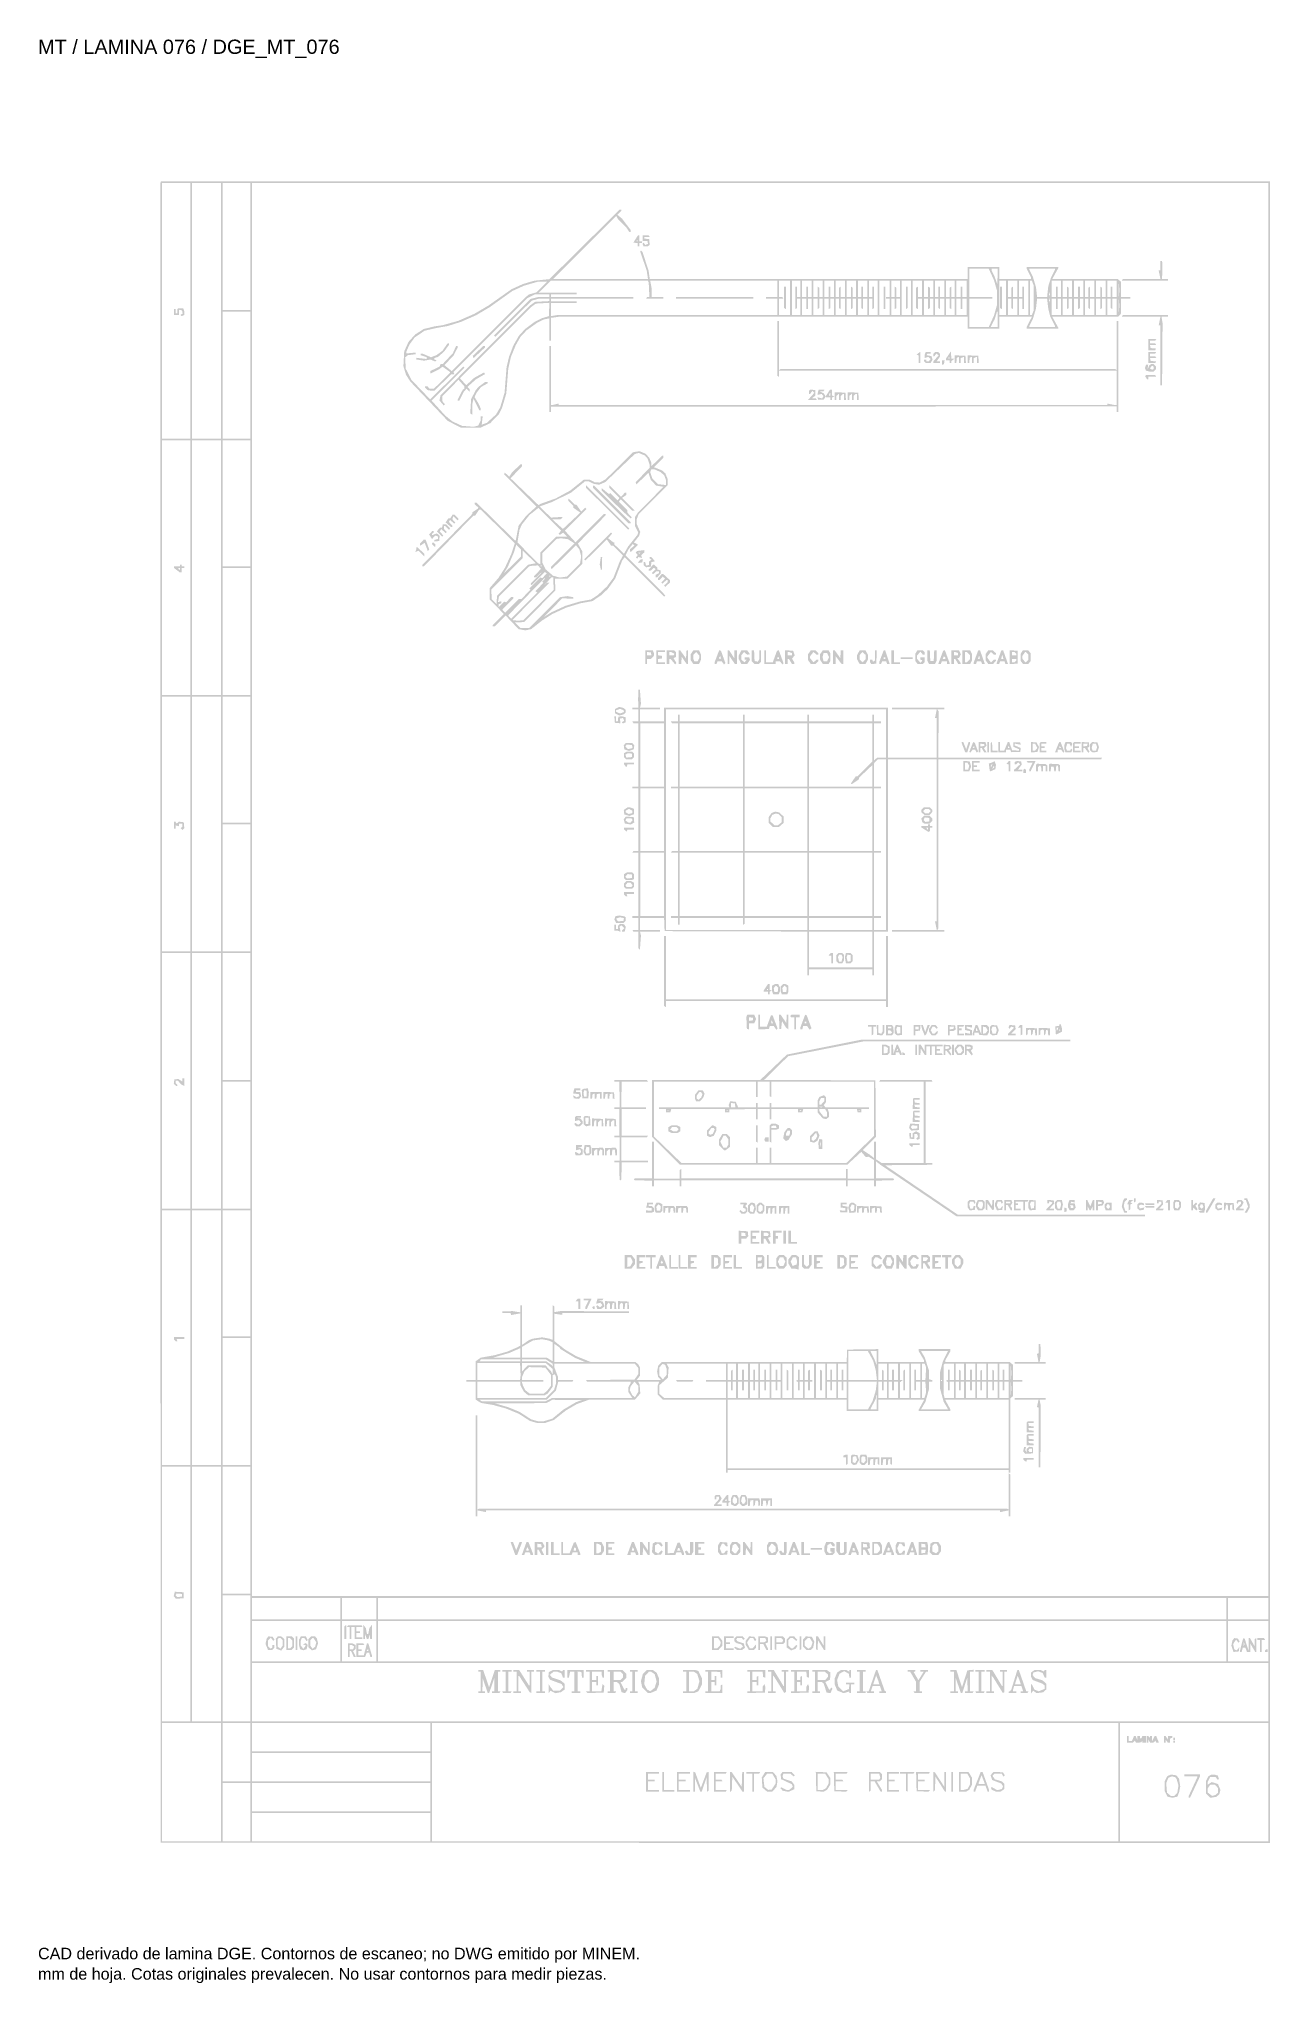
# Model space of a CAD drawing. Header units: millimetres. Extents: x 12 to 194, y 4 to 291.
import ezdxf

# ---------------------------------------------------------------- set-up
doc = ezdxf.new("R2010")
doc.units = ezdxf.units.MM
doc.layers.add('DGE_DATOS', color=7, linetype='Continuous', lineweight=0)
doc.layers.add('DGE_RELLENO', color=7, linetype='Continuous', lineweight=0)
doc.styles.add('DGE_ARIAL', font='arial.ttf')

msp = doc.modelspace()

# ---------------------------------------------------------------- texts
at = {"layer": 'DGE_DATOS', "style": 'DGE_ARIAL'}
for s, height, p in [('MT / LAMINA 076 / DGE_MT_076', 2.1, (12, 289.0389)), ('CAD derivado de lamina DGE. Contornos de escaneo; no DWG emitido por MINEM.', 1.7, (12, 8)), ('mm de hoja. Cotas originales prevalecen. No usar contornos para medir piezas.', 1.7, (12, 5))]:
    msp.add_text(s, height=height, dxfattribs=at).set_placement(p)

# ---------------------------------------------------------------- hatches: boundary and pattern name
at = {"layer": 'DGE_RELLENO'}
h = msp.add_hatch(color=7, dxfattribs=at)
h.paths.add_polyline_path([(30.0815, 270.0913), (30.0216, 269.9332), (30.0539, 147.5693), (30.0862, 25.2054), (111.9478, 25.1737), (193.8093, 25.142), (193.8093, 147.6957), (193.8093, 270.2494), (111.9754, 270.2494), (30.1415, 270.2494)], flags=0)
h.paths.add_polyline_path([(34.4496, 251.1517), (34.4496, 232.3071), (32.3627, 232.3071), (30.2759, 232.3071), (30.2759, 251.1517), (30.2759, 269.9964), (32.3627, 269.9964), (34.4496, 269.9964)], flags=0)
h.paths.add_polyline_path([(39.0027, 251.1517), (39.0027, 232.3071), (36.8526, 232.3071), (34.7025, 232.3071), (34.7025, 251.1517), (34.7025, 269.9964), (36.8526, 269.9964), (39.0027, 269.9964)], flags=0)
h.paths.add_polyline_path([(43.3029, 260.6373), (43.3029, 251.2782), (41.2793, 251.2782), (39.2557, 251.2782), (39.2557, 260.6373), (39.2557, 269.9964), (41.2793, 269.9964), (43.3029, 269.9964)], flags=0)
h.paths.add_polyline_path([(193.5564, 165.7816), (193.5564, 61.5668), (118.5561, 61.5668), (43.5559, 61.5668), (43.5559, 165.7816), (43.5559, 269.9964), (118.5561, 269.9964), (193.5564, 269.9964)], flags=0)
h.paths.add_polyline_path([(43.3029, 241.6662), (43.3029, 232.3071), (41.2793, 232.3071), (39.2557, 232.3071), (39.2557, 241.6662), (39.2557, 251.0253), (41.2793, 251.0253), (43.3029, 251.0253)], flags=0)
h.paths.add_polyline_path([(34.4496, 213.2727), (34.4496, 194.4913), (32.3627, 194.4913), (30.2759, 194.4913), (30.2759, 213.2727), (30.2759, 232.0541), (32.3627, 232.0541), (34.4496, 232.0541)], flags=0)
h.paths.add_polyline_path([(39.0027, 213.2727), (39.0027, 194.4913), (36.8526, 194.4913), (34.7025, 194.4913), (34.7025, 213.2727), (34.7025, 232.0541), (36.8526, 232.0541), (39.0027, 232.0541)], flags=0)
h.paths.add_polyline_path([(43.3029, 222.7583), (43.3029, 213.4624), (41.2793, 213.4624), (39.2557, 213.4624), (39.2557, 222.7583), (39.2557, 232.0541), (41.2793, 232.0541), (43.3029, 232.0541)], flags=0)
h.paths.add_polyline_path([(43.3029, 203.8504), (43.3029, 194.4913), (41.2793, 194.4913), (39.2557, 194.4913), (39.2557, 203.8504), (39.2557, 213.2095), (41.2793, 213.2095), (43.3029, 213.2095)], flags=0)
h.paths.add_polyline_path([(34.4496, 175.4569), (34.4496, 156.6754), (32.3627, 156.6754), (30.2759, 156.6754), (30.2759, 175.4569), (30.2759, 194.2383), (32.3627, 194.2383), (34.4496, 194.2383)], flags=0)
h.paths.add_polyline_path([(39.0027, 175.4569), (39.0027, 156.6754), (36.8526, 156.6754), (34.7025, 156.6754), (34.7025, 175.4569), (34.7025, 194.2383), (36.8526, 194.2383), (39.0027, 194.2383)], flags=0)
h.paths.add_polyline_path([(43.3029, 184.9424), (43.3029, 175.6466), (41.2793, 175.6466), (39.2557, 175.6466), (39.2557, 184.9424), (39.2557, 194.2383), (41.2793, 194.2383), (43.3029, 194.2383)], flags=0)
h.paths.add_polyline_path([(43.3029, 166.0345), (43.3029, 156.6754), (41.2793, 156.6754), (39.2557, 156.6754), (39.2557, 166.0345), (39.2557, 175.3936), (41.2793, 175.3936), (43.3029, 175.3936)], flags=0)
h.paths.add_polyline_path([(34.4496, 137.5778), (34.4496, 118.7331), (32.3627, 118.7331), (30.2759, 118.7331), (30.2759, 137.5778), (30.2759, 156.4225), (32.3627, 156.4225), (34.4496, 156.4225)], flags=0)
h.paths.add_polyline_path([(39.0027, 137.5778), (39.0027, 118.7331), (36.8526, 118.7331), (34.7025, 118.7331), (34.7025, 137.5778), (34.7025, 156.4225), (36.8526, 156.4225), (39.0027, 156.4225)], flags=0)
h.paths.add_polyline_path([(43.3029, 147.0634), (43.3029, 137.7043), (41.2793, 137.7043), (39.2557, 137.7043), (39.2557, 147.0634), (39.2557, 156.4225), (41.2793, 156.4225), (43.3029, 156.4225)], flags=0)
h.paths.add_polyline_path([(43.3029, 128.0922), (43.3029, 118.7331), (41.2793, 118.7331), (39.2557, 118.7331), (39.2557, 128.0922), (39.2557, 137.4513), (41.2793, 137.4513), (43.3029, 137.4513)], flags=0)
h.paths.add_polyline_path([(34.4496, 99.6988), (34.4496, 80.9173), (32.3627, 80.9173), (30.2759, 80.9173), (30.2759, 99.6988), (30.2759, 118.4802), (32.3627, 118.4802), (34.4496, 118.4802)], flags=0)
h.paths.add_polyline_path([(39.0027, 99.6988), (39.0027, 80.9173), (36.8526, 80.9173), (34.7025, 80.9173), (34.7025, 99.6988), (34.7025, 118.4802), (36.8526, 118.4802), (39.0027, 118.4802)], flags=0)
h.paths.add_polyline_path([(43.3029, 109.1843), (43.3029, 99.8885), (41.2793, 99.8885), (39.2557, 99.8885), (39.2557, 109.1843), (39.2557, 118.4802), (41.2793, 118.4802), (43.3029, 118.4802)], flags=0)
h.paths.add_polyline_path([(43.3029, 90.2764), (43.3029, 80.9173), (41.2793, 80.9173), (39.2557, 80.9173), (39.2557, 90.2764), (39.2557, 99.6355), (41.2793, 99.6355), (43.3029, 99.6355)], flags=0)
h.paths.add_polyline_path([(34.4496, 61.8829), (34.4496, 43.1015), (32.3627, 43.1015), (30.2759, 43.1015), (30.2759, 61.8829), (30.2759, 80.6644), (32.3627, 80.6644), (34.4496, 80.6644)], flags=0)
h.paths.add_polyline_path([(39.0027, 61.8829), (39.0027, 43.1015), (36.8526, 43.1015), (34.7025, 43.1015), (34.7025, 61.8829), (34.7025, 80.6644), (36.8526, 80.6644), (39.0027, 80.6644)], flags=0)
h.paths.add_polyline_path([(43.3029, 71.3053), (43.3029, 61.9462), (41.2793, 61.9462), (39.2557, 61.9462), (39.2557, 71.3053), (39.2557, 80.6644), (41.2793, 80.6644), (43.3029, 80.6644)], flags=0)
h.paths.add_polyline_path([(43.3029, 52.3974), (43.3029, 43.1015), (41.2793, 43.1015), (39.2557, 43.1015), (39.2557, 52.3974), (39.2557, 61.6932), (41.2793, 61.6932), (43.3029, 61.6932)], flags=0)
h.paths.add_polyline_path([(56.5829, 59.7329), (56.5829, 58.152), (50.0694, 58.152), (43.5559, 58.152), (43.5559, 59.7329), (43.5559, 61.3138), (50.0694, 61.3138), (56.5829, 61.3138)], flags=0)
h.paths.add_polyline_path([(61.8949, 59.7329), (61.8949, 58.152), (59.3654, 58.152), (56.8358, 58.152), (56.8358, 59.7329), (56.8358, 61.3138), (59.3654, 61.3138), (61.8949, 61.3138)], flags=0)
h.paths.add_polyline_path([(187.3591, 59.7329), (187.3591, 58.152), (124.7534, 58.152), (62.1478, 58.152), (62.1478, 59.7329), (62.1478, 61.3138), (124.7534, 61.3138), (187.3591, 61.3138)], flags=0)
h.paths.add_polyline_path([(193.5564, 59.7329), (193.5564, 58.152), (190.5842, 58.152), (187.612, 58.152), (187.612, 59.7329), (187.612, 61.3138), (190.5842, 61.3138), (193.5564, 61.3138)], flags=0)
h.paths.add_polyline_path([(56.5829, 54.9269), (56.5829, 51.9547), (50.0694, 51.9547), (43.5559, 51.9547), (43.5559, 54.9269), (43.5559, 57.899), (50.0694, 57.899), (56.5829, 57.899)], flags=0)
h.paths.add_polyline_path([(61.8949, 54.9269), (61.8949, 51.9547), (59.3654, 51.9547), (56.8358, 51.9547), (56.8358, 54.9269), (56.8358, 57.899), (59.3654, 57.899), (61.8949, 57.899)], flags=0)
h.paths.add_polyline_path([(187.3591, 54.9269), (187.3591, 51.9547), (124.7534, 51.9547), (62.1478, 51.9547), (62.1478, 54.9269), (62.1478, 57.899), (124.7534, 57.899), (187.3591, 57.899)], flags=0)
h.paths.add_polyline_path([(193.5564, 54.9269), (193.5564, 51.9547), (190.5842, 51.9547), (187.612, 51.9547), (187.612, 54.9269), (187.612, 57.899), (190.5842, 57.899), (193.5564, 57.899)], flags=0)
h.paths.add_polyline_path([(193.5564, 47.4016), (193.5564, 43.1015), (118.5561, 43.1015), (43.5559, 43.1015), (43.5559, 47.4016), (43.5559, 51.7018), (118.5561, 51.7018), (193.5564, 51.7018)], flags=0)
h.paths.add_polyline_path([(39.0027, 34.1218), (39.0027, 25.3951), (34.6393, 25.3951), (30.2759, 25.3951), (30.2759, 34.1218), (30.2759, 42.8486), (34.6393, 42.8486), (39.0027, 42.8486)], flags=0)
h.paths.add_polyline_path([(43.3029, 38.5484), (43.3029, 34.2483), (41.2793, 34.2483), (39.2557, 34.2483), (39.2557, 38.5484), (39.2557, 42.8486), (41.2793, 42.8486), (43.3029, 42.8486)], flags=0)
h.paths.add_polyline_path([(69.8629, 40.7617), (69.8629, 38.6749), (56.7094, 38.6749), (43.5559, 38.6749), (43.5559, 40.7617), (43.5559, 42.8486), (56.7094, 42.8486), (69.8629, 42.8486)], flags=0)
h.paths.add_polyline_path([(171.4231, 34.1218), (171.4231, 25.3951), (120.7695, 25.3951), (70.1158, 25.3951), (70.1158, 34.1218), (70.1158, 42.8486), (120.7695, 42.8486), (171.4231, 42.8486)], flags=0)
h.paths.add_polyline_path([(193.5564, 34.1218), (193.5564, 25.3951), (182.6162, 25.3951), (171.676, 25.3951), (171.676, 34.1218), (171.676, 42.8486), (182.6162, 42.8486), (193.5564, 42.8486)], flags=0)
h.paths.add_polyline_path([(69.8629, 36.3351), (69.8629, 34.2483), (56.7094, 34.2483), (43.5559, 34.2483), (43.5559, 36.3351), (43.5559, 38.422), (56.7094, 38.422), (69.8629, 38.422)], flags=0)
h.paths.add_polyline_path([(43.3029, 29.6952), (43.3029, 25.3951), (41.2793, 25.3951), (39.2557, 25.3951), (39.2557, 29.6952), (39.2557, 33.9954), (41.2793, 33.9954), (43.3029, 33.9954)], flags=0)
h.paths.add_polyline_path([(69.8629, 31.9085), (69.8629, 29.8217), (56.7094, 29.8217), (43.5559, 29.8217), (43.5559, 31.9085), (43.5559, 33.9954), (56.7094, 33.9954), (69.8629, 33.9954)], flags=0)
h.paths.add_polyline_path([(69.8629, 27.4819), (69.8629, 25.3951), (56.7094, 25.3951), (43.5559, 25.3951), (43.5559, 27.4819), (43.5559, 29.5688), (56.7094, 29.5688), (69.8629, 29.5688)], flags=0)
h.paths.add_polyline_path([(32.6368, 251.4468), (32.5524, 251.3625), (32.5524, 251.0674), (32.5524, 250.7723), (32.426, 250.7723), (32.2995, 250.7723), (32.2995, 251.0885), (32.2995, 251.4047), (32.173, 251.4047), (32.0465, 251.4047), (32.0465, 250.962), (32.0465, 250.5194), (32.426, 250.5194), (32.8054, 250.5194), (32.8054, 250.9081), (32.8054, 251.2968), (33.0253, 251.2544), (33.2452, 251.2121), (33.2907, 250.9757), (33.3362, 250.7394), (33.1693, 250.6363), (33.0024, 250.5331), (33.0882, 250.4474), (33.1739, 250.3616), (33.3691, 250.4365), (33.5643, 250.5114), (33.5643, 250.8212), (33.5643, 251.1311), (33.4875, 251.3311), (33.4107, 251.5312), (33.0659, 251.5312), (32.7211, 251.5312)], flags=0)
h.paths.add_polyline_path([(92.6423, 260.9441), (87.4535, 255.8126), (86.3416, 255.6981), (85.2297, 255.5836), (84.4076, 255.3443), (83.5855, 255.1049), (82.7215, 254.7125), (81.8575, 254.3201), (80.1548, 253.117), (78.4522, 251.9139), (77.4143, 251.3044), (76.3764, 250.6949), (75.1749, 250.1735), (73.9733, 249.6522), (72.8351, 249.3354), (71.6968, 249.0186), (71.1276, 248.9376), (70.5585, 248.8565), (69.7364, 248.6586), (68.9143, 248.4607), (68.2819, 248.0562), (67.6495, 247.6517), (67.1607, 247.1087), (66.6719, 246.5658), (66.3534, 245.8701), (66.0349, 245.1745), (65.9735, 244.0843), (65.912, 242.9942), (66.1053, 242.3458), (66.2986, 241.6975), (66.6137, 241.2075), (66.9287, 240.7176), (69.6964, 237.8087), (72.4641, 234.8998), (73.4575, 234.3939), (74.4509, 233.888), (75.8563, 233.8898), (77.2617, 233.8917), (77.9915, 234.2318), (78.7212, 234.5719), (79.3547, 235.2223), (79.9882, 235.8727), (80.2239, 236.3348), (80.4596, 236.7969), (80.7784, 237.8719), (81.0972, 238.947), (81.2428, 240.7808), (81.3885, 242.6147), (81.5838, 243.4845), (81.7792, 244.3542), (82.1333, 245.2129), (82.4874, 246.0716), (82.8353, 246.6829), (83.1833, 247.2943), (83.6374, 247.7805), (84.0914, 248.2666), (84.8503, 248.8085), (85.6091, 249.3503), (86.115, 249.6032), (86.6209, 249.8561), (87.032, 249.9449), (87.443, 250.0336), (87.443, 248.3794), (87.443, 246.7251), (87.5695, 246.7251), (87.696, 246.7251), (87.696, 248.4154), (87.696, 250.1056), (88.2828, 250.186), (88.8696, 250.2664), (119.0164, 250.2664), (149.1633, 250.2664), (149.1633, 249.3811), (149.1633, 248.4958), (151.5031, 248.4958), (153.8429, 248.4958), (153.8429, 249.3811), (153.8429, 250.2664), (156.2478, 250.2664), (158.6527, 250.2664), (158.2714, 249.5112), (157.8902, 248.7559), (157.8902, 248.6259), (157.8902, 248.4958), (160.23, 248.4958), (162.5698, 248.4958), (162.5698, 248.5547), (162.5698, 248.6135), (162.1155, 249.44), (161.6612, 250.2664), (166.5226, 250.2664), (171.3839, 250.2664), (171.5932, 250.4977), (171.8025, 250.729), (171.8025, 251.8257), (171.8025, 252.9224), (172.4981, 252.9224), (173.1938, 252.9224), (173.1938, 253.0489), (173.1938, 253.1753), (172.4981, 253.1753), (171.8025, 253.1753), (171.8025, 254.294), (171.8025, 255.4127), (171.5712, 255.622), (171.3399, 255.8313), (166.5006, 255.8313), (161.6612, 255.8313), (162.1155, 256.6577), (162.5698, 257.4842), (162.5698, 257.543), (162.5698, 257.6019), (160.23, 257.6019), (157.8902, 257.6019), (157.8902, 257.4713), (157.8902, 257.3406), (158.2064, 256.7166), (158.5225, 256.0926), (158.5225, 255.962), (158.5225, 255.8313), (156.1827, 255.8313), (153.8429, 255.8313), (153.8429, 256.7166), (153.8429, 257.6019), (151.5031, 257.6019), (149.1633, 257.6019), (149.1633, 256.7166), (149.1633, 255.8313), (125.7164, 255.8313), (102.2694, 255.8313), (102.1853, 256.432), (102.1012, 257.0328), (101.6493, 258.424), (101.1974, 259.8152), (101.0888, 259.9333), (100.9802, 260.0513), (100.916, 259.9871), (100.8518, 259.9229), (101.3376, 258.4771), (101.8233, 257.0312), (101.9133, 256.4312), (102.0033, 255.8313), (95.0079, 255.8313), (88.0126, 255.8313), (92.6658, 260.4792), (97.3191, 265.1272), (97.4523, 264.8952), (97.5856, 264.6632), (98.2004, 264.0452), (98.8152, 263.4271), (99.0248, 263.1073), (99.2344, 262.7874), (99.3463, 262.7874), (99.4582, 262.7874), (99.4582, 262.9184), (99.4582, 263.0495), (98.8122, 263.8986), (98.1661, 264.7477), (97.832, 265.0211), (97.4979, 265.2944), (97.7824, 265.5984), (98.067, 265.9023), (98.067, 265.989), (98.067, 266.0757), (97.9491, 266.0757), (97.8312, 266.0757)], flags=0)
h.paths.add_polyline_path([(152.677, 256.4953), (153.0662, 255.6416), (153.2739, 254.9141), (153.4816, 254.1867), (153.4816, 253.0489), (153.4816, 251.911), (153.2739, 251.1836), (153.0662, 250.4561), (152.677, 249.6024), (152.2878, 248.7487), (150.852, 248.7487), (149.4163, 248.7487), (149.4163, 250.8356), (149.4163, 252.9224), (151.1237, 252.9224), (152.8311, 252.9224), (152.8311, 253.0489), (152.8311, 253.1753), (151.1237, 253.1753), (149.4163, 253.1753), (149.4163, 255.2622), (149.4163, 257.349), (150.852, 257.349), (152.2878, 257.349)], flags=0)
h.paths.add_polyline_path([(153.5807, 256.1791), (153.5715, 255.0092), (153.344, 255.6481), (153.1166, 256.2869), (152.9106, 256.6852), (152.7046, 257.0835), (152.7046, 257.2162), (152.7046, 257.349), (153.1473, 257.349), (153.59, 257.349)], flags=0)
h.paths.add_polyline_path([(162.0639, 257.2815), (162.0639, 257.2141), (161.7652, 256.6176), (161.4665, 256.021), (161.2678, 255.3886), (161.0692, 254.7563), (160.985, 253.9658), (160.9007, 253.1753), (160.1634, 253.1753), (159.4261, 253.1753), (159.3419, 253.9026), (159.2577, 254.6298), (159.0231, 255.4126), (158.7885, 256.1954), (158.529, 256.7039), (158.2696, 257.2124), (158.2696, 257.2807), (158.2696, 257.349), (160.1667, 257.349), (162.0639, 257.349)], flags=0)
h.paths.add_polyline_path([(102.0406, 255.4687), (102.1084, 255.359), (102.1618, 254.2672), (102.2151, 253.1753), (102.0457, 253.1753), (101.8762, 253.1753), (101.7981, 253.0489), (101.7199, 252.9224), (102.9921, 252.9224), (104.2643, 252.9224), (104.2643, 253.0489), (104.2643, 253.1753), (103.4004, 253.1753), (102.5365, 253.1753), (102.5358, 253.8393), (102.5352, 254.5033), (102.4345, 255.0408), (102.3339, 255.5783), (111.7098, 255.5783), (121.0856, 255.5783), (121.0856, 254.3768), (121.0856, 253.1753), (120.2636, 253.1753), (119.4415, 253.1753), (119.4415, 253.0489), (119.4415, 252.9224), (120.2636, 252.9224), (121.0856, 252.9224), (121.0856, 251.7209), (121.0856, 250.5194), (104.8651, 250.518), (88.6446, 250.5166), (88.1703, 250.4382), (87.696, 250.3598), (87.696, 251.3249), (87.696, 252.29), (89.5931, 252.29), (91.4903, 252.29), (91.4903, 252.4165), (91.4903, 252.543), (89.5931, 252.543), (87.696, 252.543), (87.696, 252.7327), (87.696, 252.9224), (93.7668, 252.9224), (99.8377, 252.9224), (99.8377, 253.0489), (99.8377, 253.1753), (93.7668, 253.1753), (87.696, 253.1753), (87.696, 253.365), (87.696, 253.5548), (89.5931, 253.5548), (91.4903, 253.5548), (91.4903, 253.6812), (91.4903, 253.8077), (88.6762, 253.8098), (85.8621, 253.8119), (86.7641, 254.6951), (87.666, 255.5783), (94.8194, 255.5783), (101.9728, 255.5783)], flags=0)
h.paths.add_polyline_path([(122.9828, 253.0489), (122.9828, 250.5194), (122.1607, 250.5194), (121.3386, 250.5194), (121.3386, 251.7209), (121.3386, 252.9224), (121.6623, 252.9224), (121.9859, 252.9224), (121.9077, 253.0489), (121.8296, 253.1753), (121.5841, 253.1753), (121.3386, 253.1753), (121.3386, 254.3768), (121.3386, 255.5783), (122.1607, 255.5783), (122.9828, 255.5783)], flags=0)
h.paths.add_polyline_path([(124.5005, 254.3768), (124.5005, 253.1753), (124.2475, 253.1753), (123.9946, 253.1753), (123.9946, 253.9342), (123.9946, 254.693), (123.8681, 254.693), (123.7416, 254.693), (123.7416, 253.0414), (123.7416, 251.3898), (123.8681, 251.4679), (123.9946, 251.5461), (123.9946, 252.2342), (123.9946, 252.9224), (124.2475, 252.9224), (124.5005, 252.9224), (124.5005, 251.7209), (124.5005, 250.5194), (123.8681, 250.5194), (123.2357, 250.5194), (123.2357, 253.0489), (123.2357, 255.5783), (123.8681, 255.5783), (124.5005, 255.5783)], flags=0)
h.paths.add_polyline_path([(126.1447, 254.3768), (126.1447, 253.1753), (125.8917, 253.1753), (125.6388, 253.1753), (125.6388, 253.9342), (125.6388, 254.693), (125.5123, 254.693), (125.3858, 254.693), (125.3858, 253.9342), (125.3858, 253.1753), (125.0696, 253.1753), (124.7534, 253.1753), (124.7534, 254.3768), (124.7534, 255.5783), (125.4491, 255.5783), (126.1447, 255.5783)], flags=0)
h.paths.add_polyline_path([(127.7889, 254.3768), (127.7889, 253.1753), (127.5359, 253.1753), (127.283, 253.1753), (127.283, 253.8635), (127.283, 254.5516), (127.1565, 254.6298), (127.03, 254.708), (127.03, 253.9416), (127.03, 253.1753), (126.7138, 253.1753), (126.3976, 253.1753), (126.3976, 254.3768), (126.3976, 255.5783), (127.0933, 255.5783), (127.7889, 255.5783)], flags=0)
h.paths.add_polyline_path([(129.4331, 254.3768), (129.4331, 253.1753), (129.1801, 253.1753), (128.9272, 253.1753), (128.9272, 253.9342), (128.9272, 254.693), (128.8007, 254.693), (128.6742, 254.693), (128.6742, 253.9342), (128.6742, 253.1753), (128.358, 253.1753), (128.0418, 253.1753), (128.0418, 254.3768), (128.0418, 255.5783), (128.7374, 255.5783), (129.4331, 255.5783)], flags=0)
h.paths.add_polyline_path([(131.0772, 254.3768), (131.0772, 253.1753), (130.7611, 253.1753), (130.4449, 253.1753), (130.4449, 253.9416), (130.4449, 254.708), (130.3184, 254.6298), (130.1919, 254.5516), (130.1919, 253.8635), (130.1919, 253.1753), (129.939, 253.1753), (129.686, 253.1753), (129.686, 254.3768), (129.686, 255.5783), (130.3816, 255.5783), (131.0772, 255.5783)], flags=0)
h.paths.add_polyline_path([(132.7214, 254.3768), (132.7214, 253.1753), (132.4685, 253.1753), (132.2155, 253.1753), (132.2155, 253.8635), (132.2155, 254.5516), (132.0891, 254.6298), (131.9626, 254.708), (131.9626, 253.9416), (131.9626, 253.1753), (131.6464, 253.1753), (131.3302, 253.1753), (131.3302, 254.3768), (131.3302, 255.5783), (132.0258, 255.5783), (132.7214, 255.5783)], flags=0)
h.paths.add_polyline_path([(134.3656, 254.3768), (134.3656, 253.1753), (134.0494, 253.1753), (133.7332, 253.1753), (133.7332, 253.9342), (133.7332, 254.693), (133.6068, 254.693), (133.4803, 254.693), (133.4803, 253.9342), (133.4803, 253.1753), (133.2273, 253.1753), (132.9744, 253.1753), (132.9744, 254.3768), (132.9744, 255.5783), (133.67, 255.5783), (134.3656, 255.5783)], flags=0)
h.paths.add_polyline_path([(135.8833, 253.0489), (135.8833, 250.5194), (135.251, 250.5194), (134.6186, 250.5194), (134.6186, 251.7209), (134.6186, 252.9224), (134.8715, 252.9224), (135.1245, 252.9224), (135.1245, 252.1561), (135.1245, 251.3898), (135.251, 251.4679), (135.3774, 251.5461), (135.3774, 253.1196), (135.3774, 254.693), (135.251, 254.693), (135.1245, 254.693), (135.1245, 253.9342), (135.1245, 253.1753), (134.8715, 253.1753), (134.6186, 253.1753), (134.6186, 254.3768), (134.6186, 255.5783), (135.251, 255.5783), (135.8833, 255.5783)], flags=0)
h.paths.add_polyline_path([(137.654, 254.3768), (137.654, 253.1753), (137.401, 253.1753), (137.1481, 253.1753), (137.1481, 253.0489), (137.1481, 252.9224), (137.401, 252.9224), (137.654, 252.9224), (137.654, 251.7209), (137.654, 250.5194), (136.8951, 250.5194), (136.1363, 250.5194), (136.1363, 253.0489), (136.1363, 255.5783), (136.8951, 255.5783), (137.654, 255.5783)], flags=0)
h.paths.add_polyline_path([(139.1717, 254.3768), (139.1717, 253.1753), (138.9188, 253.1753), (138.6658, 253.1753), (138.6658, 253.8635), (138.6658, 254.5516), (138.5393, 254.6298), (138.4129, 254.708), (138.4129, 253.9416), (138.4129, 253.1753), (138.1599, 253.1753), (137.907, 253.1753), (137.907, 254.3768), (137.907, 255.5783), (138.5393, 255.5783), (139.1717, 255.5783)], flags=0)
h.paths.add_polyline_path([(140.8159, 253.0489), (140.8159, 250.5194), (140.1247, 250.5194), (139.4335, 250.5194), (139.4335, 253.0489), (139.4335, 255.5783), (140.1247, 255.5783), (140.8159, 255.5783)], flags=0)
h.paths.add_polyline_path([(142.4601, 254.3768), (142.4601, 253.1753), (142.1439, 253.1753), (141.8277, 253.1753), (141.8277, 253.9416), (141.8277, 254.708), (141.7012, 254.6298), (141.5748, 254.5516), (141.5748, 253.0489), (141.5748, 251.5461), (141.7012, 251.4679), (141.8277, 251.3898), (141.8277, 252.1561), (141.8277, 252.9224), (142.1439, 252.9224), (142.4601, 252.9224), (142.4601, 251.7209), (142.4601, 250.5194), (141.7645, 250.5194), (141.0689, 250.5194), (141.0689, 253.0489), (141.0689, 255.5783), (141.7645, 255.5783), (142.4601, 255.5783)], flags=0)
h.paths.add_polyline_path([(144.1043, 254.3768), (144.1043, 253.1753), (143.8513, 253.1753), (143.5984, 253.1753), (143.5984, 253.8635), (143.5984, 254.5516), (143.4719, 254.6298), (143.3454, 254.708), (143.3454, 253.9416), (143.3454, 253.1753), (143.0292, 253.1753), (142.713, 253.1753), (142.713, 254.3768), (142.713, 255.5783), (143.4087, 255.5783), (144.1043, 255.5783)], flags=0)
h.paths.add_polyline_path([(145.7485, 254.3768), (145.7485, 253.1753), (145.4323, 253.1753), (145.1161, 253.1753), (145.1161, 253.9342), (145.1161, 254.693), (144.9896, 254.693), (144.8631, 254.693), (144.8631, 253.9342), (144.8631, 253.1753), (144.6102, 253.1753), (144.3572, 253.1753), (144.3572, 254.3768), (144.3572, 255.5783), (145.0528, 255.5783), (145.7485, 255.5783)], flags=0)
h.paths.add_polyline_path([(147.2662, 254.3768), (147.2662, 253.1753), (147.0132, 253.1753), (146.7603, 253.1753), (146.7603, 253.9416), (146.7603, 254.708), (146.6338, 254.6298), (146.5073, 254.5516), (146.5073, 253.8635), (146.5073, 253.1753), (146.2544, 253.1753), (146.0014, 253.1753), (146.0014, 254.3768), (146.0014, 255.5783), (146.6338, 255.5783), (147.2662, 255.5783)], flags=0)
h.paths.add_polyline_path([(149.0368, 254.3768), (149.0368, 253.1753), (148.7207, 253.1753), (148.4045, 253.1753), (148.4045, 253.9342), (148.4045, 254.693), (148.278, 254.693), (148.1515, 254.693), (148.1515, 253.9342), (148.1515, 253.1753), (147.8353, 253.1753), (147.5191, 253.1753), (147.5191, 254.3768), (147.5191, 255.5783), (148.278, 255.5783), (149.0368, 255.5783)], flags=0)
h.paths.add_polyline_path([(154.8547, 253.0489), (154.8547, 250.5194), (154.3488, 250.5194), (153.8429, 250.5194), (153.8429, 253.0489), (153.8429, 255.5783), (154.3488, 255.5783), (154.8547, 255.5783)], flags=0)
h.paths.add_polyline_path([(156.4989, 254.3768), (156.4989, 253.1753), (156.1827, 253.1753), (155.8665, 253.1753), (155.8665, 253.9416), (155.8665, 254.708), (155.7401, 254.6298), (155.6136, 254.5516), (155.6136, 253.8635), (155.6136, 253.1753), (155.3606, 253.1753), (155.1077, 253.1753), (155.1077, 254.3768), (155.1077, 255.5783), (155.8033, 255.5783), (156.4989, 255.5783)], flags=0)
h.paths.add_polyline_path([(158.1431, 253.0489), (158.1431, 250.5194), (157.4475, 250.5194), (156.7519, 250.5194), (156.7519, 251.7209), (156.7519, 252.9224), (157.0048, 252.9224), (157.2578, 252.9224), (157.2578, 252.1635), (157.2578, 251.4047), (157.3843, 251.4047), (157.5107, 251.4047), (157.5107, 253.0489), (157.5107, 254.693), (157.3843, 254.693), (157.2578, 254.693), (157.2578, 253.9342), (157.2578, 253.1753), (157.0048, 253.1753), (156.7519, 253.1753), (156.7519, 254.3768), (156.7519, 255.5783), (157.4475, 255.5783), (158.1431, 255.5783)], flags=0)
h.paths.add_polyline_path([(158.774, 255.2661), (158.8927, 254.9539), (158.9074, 253.0845), (158.9222, 251.215), (158.7887, 250.8672), (158.6553, 250.5194), (158.5257, 250.5194), (158.3961, 250.5194), (158.3961, 253.0489), (158.3961, 255.5783), (158.5257, 255.5783), (158.6553, 255.5783)], flags=0)
h.paths.add_polyline_path([(162.9492, 254.3768), (162.9492, 253.1753), (162.6962, 253.1753), (162.4433, 253.1753), (162.4433, 253.9342), (162.4433, 254.693), (162.3168, 254.693), (162.1903, 254.693), (162.1903, 253.9342), (162.1903, 253.1753), (161.8742, 253.1753), (161.558, 253.1753), (161.558, 254.3768), (161.558, 255.5783), (162.2536, 255.5783), (162.9492, 255.5783)], flags=0)
h.paths.add_polyline_path([(164.5934, 254.3768), (164.5934, 253.1753), (164.3404, 253.1753), (164.0875, 253.1753), (164.0875, 253.8635), (164.0875, 254.5516), (163.961, 254.6298), (163.8345, 254.708), (163.8345, 253.9416), (163.8345, 253.1753), (163.5183, 253.1753), (163.2022, 253.1753), (163.2022, 254.3768), (163.2022, 255.5783), (163.8978, 255.5783), (164.5934, 255.5783)], flags=0)
h.paths.add_polyline_path([(166.2376, 254.3768), (166.2376, 253.1753), (165.9846, 253.1753), (165.7317, 253.1753), (165.7317, 253.9342), (165.7317, 254.693), (165.6052, 254.693), (165.4787, 254.693), (165.4787, 253.9342), (165.4787, 253.1753), (165.1625, 253.1753), (164.8463, 253.1753), (164.8463, 254.3768), (164.8463, 255.5783), (165.542, 255.5783), (166.2376, 255.5783)], flags=0)
h.paths.add_polyline_path([(167.8818, 254.3768), (167.8818, 253.1753), (167.5656, 253.1753), (167.2494, 253.1753), (167.2494, 253.9416), (167.2494, 254.708), (167.1229, 254.6298), (166.9964, 254.5516), (166.9964, 253.8635), (166.9964, 253.1753), (166.7435, 253.1753), (166.4905, 253.1753), (166.4905, 254.3768), (166.4905, 255.5783), (167.1861, 255.5783), (167.8818, 255.5783)], flags=0)
h.paths.add_polyline_path([(169.526, 254.3768), (169.526, 253.1753), (169.273, 253.1753), (169.02, 253.1753), (169.02, 253.8635), (169.02, 254.5516), (168.8936, 254.6298), (168.7671, 254.708), (168.7671, 253.9416), (168.7671, 253.1753), (168.4509, 253.1753), (168.1347, 253.1753), (168.1347, 254.3768), (168.1347, 255.5783), (168.8303, 255.5783), (169.526, 255.5783)], flags=0)
h.paths.add_polyline_path([(171.1701, 254.3768), (171.1701, 253.1753), (170.854, 253.1753), (170.5378, 253.1753), (170.5378, 253.9342), (170.5378, 254.693), (170.4113, 254.693), (170.2848, 254.693), (170.2848, 253.9342), (170.2848, 253.1753), (170.0319, 253.1753), (169.7789, 253.1753), (169.7789, 254.3768), (169.7789, 255.5783), (170.4745, 255.5783), (171.1701, 255.5783)], flags=0)
h.paths.add_polyline_path([(86.3319, 254.6571), (85.5442, 253.8624), (84.9443, 253.6914), (84.3444, 253.5204), (78.6945, 247.891), (73.0446, 242.2616), (72.5288, 242.6701), (72.013, 243.0786), (72.013, 243.1361), (72.013, 243.1936), (72.6536, 243.8527), (73.2942, 244.5118), (73.6022, 245.1084), (73.9101, 245.7049), (73.9101, 245.8356), (73.9101, 245.9663), (73.8028, 245.9663), (73.6956, 245.9663), (73.455, 245.4317), (73.2145, 244.897), (72.4727, 244.1037), (71.731, 243.3103), (71.5693, 243.3103), (71.4076, 243.3103), (71.3351, 243.1213), (71.2626, 242.9323), (70.5627, 242.5891), (69.8629, 242.2458), (69.8629, 242.0825), (69.8629, 241.9191), (69.9303, 241.9191), (69.9977, 241.9191), (70.5943, 242.2252), (71.1909, 242.5313), (71.4406, 242.7186), (71.6903, 242.9058), (72.2311, 242.5175), (72.7718, 242.1292), (72.7718, 242.0475), (72.7718, 241.9657), (71.5873, 240.8041), (70.4028, 239.6426), (70.0851, 239.6426), (69.7674, 239.6426), (69.6099, 239.8323), (69.4525, 240.022), (69.2782, 240.022), (69.104, 240.022), (69.104, 239.9151), (69.104, 239.8083), (69.3253, 239.6106), (69.5467, 239.413), (69.8629, 239.3873), (70.1791, 239.3616), (70.3549, 239.3756), (70.5307, 239.3896), (71.7536, 240.5911), (72.9766, 241.7926), (73.2039, 241.7926), (73.4313, 241.7926), (73.3656, 241.9638), (73.2999, 242.1349), (78.7589, 247.5791), (84.2179, 253.0233), (84.7504, 253.289), (85.2829, 253.5548), (86.3629, 253.5548), (87.443, 253.5548), (87.443, 253.365), (87.443, 253.1753), (86.6137, 253.1753), (85.7844, 253.1753), (85.2432, 253.0391), (84.702, 252.9028), (81.9995, 250.1981), (79.297, 247.4934), (79.3893, 247.4011), (79.4817, 247.3087), (82.166, 249.9772), (84.8503, 252.6457), (85.3562, 252.7833), (85.8621, 252.921), (86.6526, 252.9217), (87.443, 252.9224), (87.443, 252.7485), (87.443, 252.5747), (86.3893, 252.5194), (85.3356, 252.4641), (84.9664, 252.1955), (84.5973, 251.9268), (77.9912, 245.3104), (71.385, 238.694), (71.3079, 238.3036), (71.2307, 237.9132), (71.5478, 237.5448), (71.865, 237.1763), (71.9593, 237.2704), (72.0536, 237.3645), (71.8435, 237.5966), (71.6335, 237.8286), (71.6335, 238.1854), (71.6335, 238.5422), (72.8404, 239.7564), (74.0473, 240.9706), (74.4846, 240.4752), (74.9219, 239.9799), (74.9219, 239.8187), (74.9219, 239.6575), (74.7926, 239.5776), (74.6633, 239.4977), (74.2867, 238.7517), (73.9101, 238.0056), (73.9101, 237.9388), (73.9101, 237.8719), (74.0344, 237.8719), (74.1588, 237.8719), (74.4915, 238.5359), (74.8243, 239.1999), (75.0201, 239.4223), (75.2159, 239.6446), (75.4483, 239.4343), (75.6808, 239.224), (75.6808, 239.408), (75.6808, 239.592), (75.5227, 239.7551), (75.3646, 239.9181), (75.997, 240.4823), (76.6293, 241.0465), (77.2946, 241.4296), (77.9599, 241.8127), (77.8858, 241.9325), (77.8118, 242.0522), (77.0792, 241.6495), (76.3467, 241.2468), (75.7671, 240.707), (75.1875, 240.1671), (74.7239, 240.6802), (74.2604, 241.1932), (79.4921, 246.4336), (84.7238, 251.674), (85.0904, 251.9408), (85.457, 252.2075), (86.4556, 252.2654), (87.4543, 252.3232), (87.417, 251.34), (87.3798, 250.3568), (86.8739, 250.206), (86.368, 250.0551), (85.7988, 249.7671), (85.2297, 249.4791), (84.553, 248.9738), (83.8763, 248.4684), (83.4147, 247.9611), (82.9531, 247.4537), (82.5432, 246.7416), (82.1334, 246.0295), (81.8225, 245.2075), (81.5117, 244.3854), (81.3251, 243.6265), (81.1385, 242.8677), (80.9901, 240.9706), (80.8416, 239.0734), (80.5223, 237.9984), (80.203, 236.9234), (79.8924, 236.3895), (79.5818, 235.8557), (78.9014, 235.2339), (78.2211, 234.6121), (77.8433, 234.4804), (77.4655, 234.3487), (77.5393, 234.9721), (77.6131, 235.5954), (77.469, 235.5954), (77.3249, 235.5954), (77.3249, 235.2729), (77.3249, 234.9505), (77.1329, 234.5792), (76.9409, 234.2079), (76.6169, 234.1265), (76.2928, 234.0452), (75.4373, 234.1064), (74.5819, 234.1676), (73.8625, 234.4969), (73.1431, 234.8263), (72.6042, 235.2679), (72.0653, 235.7095), (71.0711, 236.8016), (70.0768, 237.8938), (72.504, 240.3234), (74.9313, 242.7529), (74.8376, 242.8466), (74.7439, 242.9403), (72.3076, 240.5064), (69.8713, 238.0725), (68.4783, 239.5215), (67.0854, 240.9706), (66.6747, 241.7843), (66.2639, 242.5979), (66.2167, 243.4339), (66.1695, 244.2699), (66.372, 244.438), (66.5746, 244.6062), (67.1437, 244.6703), (67.7128, 244.7344), (67.7128, 244.8622), (67.7128, 244.9899), (67.0172, 244.9181), (66.3215, 244.8463), (66.3215, 244.9532), (66.3215, 245.06), (66.5603, 245.608), (66.7991, 246.156), (67.1875, 246.6853), (67.576, 247.2146), (68.3084, 247.7093), (69.0408, 248.204), (69.9261, 248.4103), (70.8114, 248.6166), (71.6279, 248.7562), (72.4444, 248.8958), (73.4544, 249.2148), (74.4644, 249.5339), (75.5477, 250.0106), (76.631, 250.4873), (77.642, 251.0839), (78.6529, 251.6805), (80.3283, 252.8757), (82.0036, 254.0708), (82.8578, 254.4589), (83.712, 254.847), (84.7238, 255.1384), (85.7356, 255.4298), (86.4276, 255.4409), (87.1195, 255.4519)], flags=0)
h.paths.add_polyline_path([(171.5157, 253.6496), (171.4673, 253.1121), (171.4673, 254.1871), (171.4673, 255.2622), (171.5157, 254.7246), (171.5641, 254.1871)], flags=0)
h.paths.add_polyline_path([(161.2662, 253.3358), (161.2079, 253.1121), (161.2032, 253.4915), (161.1985, 253.8709), (161.2615, 253.7153), (161.3245, 253.5596)], flags=0)
h.paths.add_polyline_path([(125.3858, 252.1635), (125.3858, 251.4047), (125.5123, 251.4047), (125.6388, 251.4047), (125.6388, 252.1635), (125.6388, 252.9224), (125.8917, 252.9224), (126.1447, 252.9224), (126.1447, 251.7209), (126.1447, 250.5194), (125.4491, 250.5194), (124.7534, 250.5194), (124.7534, 251.7209), (124.7534, 252.9224), (125.0696, 252.9224), (125.3858, 252.9224)], flags=0)
h.paths.add_polyline_path([(127.03, 252.1561), (127.03, 251.3898), (127.1565, 251.4679), (127.283, 251.5461), (127.283, 252.2342), (127.283, 252.9224), (127.5359, 252.9224), (127.7889, 252.9224), (127.7889, 251.7209), (127.7889, 250.5194), (127.0933, 250.5194), (126.3976, 250.5194), (126.3976, 251.7209), (126.3976, 252.9224), (126.7138, 252.9224), (127.03, 252.9224)], flags=0)
h.paths.add_polyline_path([(128.6742, 252.1561), (128.6742, 251.3898), (128.8007, 251.4679), (128.9272, 251.5461), (128.9272, 252.2342), (128.9272, 252.9224), (129.1801, 252.9224), (129.4331, 252.9224), (129.4331, 251.7209), (129.4331, 250.5194), (128.7374, 250.5194), (128.0418, 250.5194), (128.0418, 251.7209), (128.0418, 252.9224), (128.358, 252.9224), (128.6742, 252.9224)], flags=0)
h.paths.add_polyline_path([(130.1919, 252.2342), (130.1919, 251.5461), (130.3184, 251.4679), (130.4449, 251.3898), (130.4449, 252.1561), (130.4449, 252.9224), (130.7611, 252.9224), (131.0772, 252.9224), (131.0772, 251.7209), (131.0772, 250.5194), (130.3816, 250.5194), (129.686, 250.5194), (129.686, 251.7209), (129.686, 252.9224), (129.939, 252.9224), (130.1919, 252.9224)], flags=0)
h.paths.add_polyline_path([(131.9626, 252.1561), (131.9626, 251.3898), (132.0891, 251.4679), (132.2155, 251.5461), (132.2155, 252.2342), (132.2155, 252.9224), (132.4685, 252.9224), (132.7214, 252.9224), (132.7214, 251.7209), (132.7214, 250.5194), (132.0258, 250.5194), (131.3302, 250.5194), (131.3302, 251.7209), (131.3302, 252.9224), (131.6464, 252.9224), (131.9626, 252.9224)], flags=0)
h.paths.add_polyline_path([(133.4803, 252.2342), (133.4803, 251.5461), (133.6068, 251.4679), (133.7332, 251.3898), (133.7332, 252.1561), (133.7332, 252.9224), (134.0494, 252.9224), (134.3656, 252.9224), (134.3656, 251.7209), (134.3656, 250.5194), (133.67, 250.5194), (132.9744, 250.5194), (132.9744, 251.7209), (132.9744, 252.9224), (133.2273, 252.9224), (133.4803, 252.9224)], flags=0)
h.paths.add_polyline_path([(138.4129, 252.1561), (138.4129, 251.3898), (138.5393, 251.4679), (138.6658, 251.5461), (138.6658, 252.2342), (138.6658, 252.9224), (138.9188, 252.9224), (139.1717, 252.9224), (139.1717, 251.7209), (139.1717, 250.5194), (138.5393, 250.5194), (137.907, 250.5194), (137.907, 251.7209), (137.907, 252.9224), (138.1599, 252.9224), (138.4129, 252.9224)], flags=0)
h.paths.add_polyline_path([(143.3454, 252.1561), (143.3454, 251.3898), (143.4719, 251.4679), (143.5984, 251.5461), (143.5984, 252.2342), (143.5984, 252.9224), (143.8513, 252.9224), (144.1043, 252.9224), (144.1043, 251.7209), (144.1043, 250.5194), (143.4087, 250.5194), (142.713, 250.5194), (142.713, 251.7209), (142.713, 252.9224), (143.0292, 252.9224), (143.3454, 252.9224)], flags=0)
h.paths.add_polyline_path([(144.8631, 252.2342), (144.8631, 251.5461), (144.9896, 251.4679), (145.1161, 251.3898), (145.1161, 252.1561), (145.1161, 252.9224), (145.4323, 252.9224), (145.7485, 252.9224), (145.7485, 251.7209), (145.7485, 250.5194), (145.0528, 250.5194), (144.3572, 250.5194), (144.3572, 251.7209), (144.3572, 252.9224), (144.6102, 252.9224), (144.8631, 252.9224)], flags=0)
h.paths.add_polyline_path([(146.5073, 252.2342), (146.5073, 251.5461), (146.6338, 251.4679), (146.7603, 251.3898), (146.7603, 252.1561), (146.7603, 252.9224), (147.0132, 252.9224), (147.2662, 252.9224), (147.2662, 251.7209), (147.2662, 250.5194), (146.6338, 250.5194), (146.0014, 250.5194), (146.0014, 251.7209), (146.0014, 252.9224), (146.2544, 252.9224), (146.5073, 252.9224)], flags=0)
h.paths.add_polyline_path([(148.1515, 252.1635), (148.1515, 251.4047), (148.278, 251.4047), (148.4045, 251.4047), (148.4045, 252.1635), (148.4045, 252.9224), (148.7207, 252.9224), (149.0368, 252.9224), (149.0368, 251.7209), (149.0368, 250.5194), (148.278, 250.5194), (147.5191, 250.5194), (147.5191, 251.7209), (147.5191, 252.9224), (147.8353, 252.9224), (148.1515, 252.9224)], flags=0)
h.paths.add_polyline_path([(155.6136, 252.2342), (155.6136, 251.5461), (155.7401, 251.4679), (155.8665, 251.3898), (155.8665, 252.1561), (155.8665, 252.9224), (156.1827, 252.9224), (156.4989, 252.9224), (156.4989, 251.7209), (156.4989, 250.5194), (155.8033, 250.5194), (155.1077, 250.5194), (155.1077, 251.7209), (155.1077, 252.9224), (155.3606, 252.9224), (155.6136, 252.9224)], flags=0)
h.paths.add_polyline_path([(160.9839, 252.1952), (161.0714, 251.4679), (161.2071, 250.8988), (161.3429, 250.3297), (161.7034, 249.606), (162.0639, 248.8824), (162.0639, 248.8156), (162.0639, 248.7487), (160.1667, 248.7487), (158.2696, 248.7487), (158.2696, 248.817), (158.2696, 248.8853), (158.529, 249.3938), (158.7885, 249.9023), (159.0231, 250.6851), (159.2577, 251.4679), (159.3419, 252.1952), (159.4261, 252.9224), (160.1613, 252.9224), (160.8964, 252.9224)], flags=0)
h.paths.add_polyline_path([(161.2662, 252.4505), (161.2079, 252.2268), (161.2032, 252.6062), (161.1985, 252.9856), (161.2615, 252.8299), (161.3245, 252.6742)], flags=0)
h.paths.add_polyline_path([(162.1903, 252.1635), (162.1903, 251.4047), (162.3168, 251.4047), (162.4433, 251.4047), (162.4433, 252.1635), (162.4433, 252.9224), (162.6962, 252.9224), (162.9492, 252.9224), (162.9492, 251.7209), (162.9492, 250.5194), (162.2536, 250.5194), (161.558, 250.5194), (161.558, 251.7209), (161.558, 252.9224), (161.8742, 252.9224), (162.1903, 252.9224)], flags=0)
h.paths.add_polyline_path([(163.8345, 252.1561), (163.8345, 251.3898), (163.961, 251.4679), (164.0875, 251.5461), (164.0875, 252.2342), (164.0875, 252.9224), (164.3404, 252.9224), (164.5934, 252.9224), (164.5934, 251.7209), (164.5934, 250.5194), (163.8978, 250.5194), (163.2022, 250.5194), (163.2022, 251.7209), (163.2022, 252.9224), (163.5183, 252.9224), (163.8345, 252.9224)], flags=0)
h.paths.add_polyline_path([(165.4787, 252.1561), (165.4787, 251.3898), (165.6052, 251.4679), (165.7317, 251.5461), (165.7317, 252.2342), (165.7317, 252.9224), (165.9846, 252.9224), (166.2376, 252.9224), (166.2376, 251.7209), (166.2376, 250.5194), (165.542, 250.5194), (164.8463, 250.5194), (164.8463, 251.7209), (164.8463, 252.9224), (165.1625, 252.9224), (165.4787, 252.9224)], flags=0)
h.paths.add_polyline_path([(166.9964, 252.2342), (166.9964, 251.5461), (167.1229, 251.4679), (167.2494, 251.3898), (167.2494, 252.1561), (167.2494, 252.9224), (167.5656, 252.9224), (167.8818, 252.9224), (167.8818, 251.7209), (167.8818, 250.5194), (167.1861, 250.5194), (166.4905, 250.5194), (166.4905, 251.7209), (166.4905, 252.9224), (166.7435, 252.9224), (166.9964, 252.9224)], flags=0)
h.paths.add_polyline_path([(168.7671, 252.1561), (168.7671, 251.3898), (168.8936, 251.4679), (169.02, 251.5461), (169.02, 252.2342), (169.02, 252.9224), (169.273, 252.9224), (169.526, 252.9224), (169.526, 251.7209), (169.526, 250.5194), (168.8303, 250.5194), (168.1347, 250.5194), (168.1347, 251.7209), (168.1347, 252.9224), (168.4509, 252.9224), (168.7671, 252.9224)], flags=0)
h.paths.add_polyline_path([(170.2848, 252.2342), (170.2848, 251.5461), (170.4113, 251.4679), (170.5378, 251.3898), (170.5378, 252.1561), (170.5378, 252.9224), (170.854, 252.9224), (171.1701, 252.9224), (171.1701, 251.7209), (171.1701, 250.5194), (170.4745, 250.5194), (169.7789, 250.5194), (169.7789, 251.7209), (169.7789, 252.9224), (170.0319, 252.9224), (170.2848, 252.9224)], flags=0)
h.paths.add_polyline_path([(171.5157, 251.3731), (171.4673, 250.8356), (171.4673, 251.9106), (171.4673, 252.9856), (171.5157, 252.4481), (171.5641, 251.9106)], flags=0)
h.paths.add_polyline_path([(153.59, 249.887), (153.59, 248.7487), (153.0819, 248.7487), (152.5739, 248.7487), (152.878, 249.3495), (153.1821, 249.9502), (153.3428, 250.4878), (153.5035, 251.0253), (153.5468, 251.0253), (153.59, 251.0253)], flags=0)
h.paths.add_polyline_path([(100.189, 261.7431), (99.8447, 261.2064), (100.1574, 261.1664), (100.4701, 261.1264), (100.4701, 260.8819), (100.4701, 260.6373), (100.5965, 260.6373), (100.723, 260.6373), (100.723, 260.8903), (100.723, 261.1432), (100.9127, 261.1432), (101.1024, 261.1432), (101.1024, 261.2697), (101.1024, 261.3962), (100.9127, 261.3962), (100.723, 261.3962), (100.723, 261.8388), (100.723, 262.2815), (100.6282, 262.2806), (100.5333, 262.2797)], flags=0)
h.paths.add_polyline_path([(100.4701, 261.4594), (100.4701, 261.3962), (100.4068, 261.3962), (100.3436, 261.3962), (100.3436, 261.4594), (100.3436, 261.5226), (100.4068, 261.5226), (100.4701, 261.5226)], flags=0)
h.paths.add_polyline_path([(101.2289, 261.8466), (101.2289, 261.4118), (101.5718, 261.4356), (101.9146, 261.4594), (101.9605, 261.2377), (102.0065, 261.016), (101.7946, 260.9347), (101.5828, 260.8534), (101.476, 261.0263), (101.3691, 261.1991), (101.2834, 261.1134), (101.1977, 261.0276), (101.2726, 260.8325), (101.3474, 260.6373), (101.636, 260.6393), (101.9245, 260.6412), (102.092, 260.7474), (102.2595, 260.8536), (102.2185, 261.2829), (102.1775, 261.7123), (101.8297, 261.7524), (101.4819, 261.7924), (101.4819, 261.9105), (101.4819, 262.0285), (101.8688, 262.0285), (102.2556, 262.0285), (102.1775, 262.155), (102.0993, 262.2815), (101.6641, 262.2815), (101.2289, 262.2815)], flags=0)
h.paths.add_polyline_path([(177.6204, 257.7916), (177.6204, 257.096), (177.4915, 257.096), (177.3626, 257.096), (177.4204, 256.8115), (177.4781, 256.5269), (177.5517, 256.1791), (177.6252, 255.8313), (174.8478, 255.8313), (172.0704, 255.8313), (171.9922, 255.7048), (171.9141, 255.5783), (175.3364, 255.5783), (178.7587, 255.5783), (178.7587, 255.7048), (178.7587, 255.8313), (178.3044, 255.8313), (177.8501, 255.8313), (177.8825, 256.432), (177.9149, 257.0328), (177.8941, 257.76), (177.8734, 258.4873), (177.7469, 258.4873), (177.6204, 258.4873)], flags=0)
h.paths.add_polyline_path([(171.9922, 250.3929), (171.9141, 250.2664), (174.7697, 250.2664), (177.6252, 250.2664), (177.5596, 249.9502), (177.4939, 249.6341), (177.4283, 249.3179), (177.3626, 249.0017), (177.4915, 249.0017), (177.6204, 249.0017), (177.6204, 244.5751), (177.6204, 240.1485), (177.7423, 240.1485), (177.8643, 240.1485), (177.9004, 244.7332), (177.9366, 249.3179), (177.8587, 249.7921), (177.7809, 250.2664), (178.2698, 250.2664), (178.7587, 250.2664), (178.7587, 250.3929), (178.7587, 250.5194), (175.4146, 250.5194), (172.0704, 250.5194)], flags=0)
h.paths.add_polyline_path([(121.0856, 245.5943), (121.0856, 241.5546), (121.2121, 241.4765), (121.3386, 241.3983), (121.3386, 241.8465), (121.3386, 242.2947), (146.2544, 242.2938), (171.1701, 242.2929), (171.1701, 239.7662), (171.1701, 237.2396), (171.012, 237.2451), (170.854, 237.2506), (170.3164, 237.3546), (169.7789, 237.4586), (169.7789, 237.3491), (169.7789, 237.2396), (129.3066, 237.2396), (88.8343, 237.2396), (88.8343, 237.3527), (88.8343, 237.4659), (88.36, 237.3557), (87.8857, 237.2456), (87.7908, 237.2426), (87.696, 237.2396), (87.696, 241.6029), (87.696, 245.9663), (87.5695, 245.9663), (87.443, 245.9663), (87.443, 241.097), (87.443, 236.2278), (87.5695, 236.2278), (87.696, 236.2278), (87.696, 236.6068), (87.696, 236.9859), (129.4331, 237.0179), (171.1701, 237.0499), (171.1701, 236.6388), (171.1701, 236.2278), (171.2966, 236.2278), (171.4231, 236.2278), (171.4231, 242.9309), (171.4231, 249.6341), (171.2966, 249.6341), (171.1701, 249.6341), (171.1701, 246.0221), (171.1701, 242.4101), (171.0527, 242.4827), (170.9352, 242.5553), (146.2529, 242.5544), (121.5706, 242.5535), (121.4546, 242.4818), (121.3386, 242.4101), (121.3386, 246.0221), (121.3386, 249.6341), (121.2121, 249.6341), (121.0856, 249.6341)], flags=0)
h.paths.add_polyline_path([(175.8498, 246.156), (175.8498, 245.3339), (176.3482, 245.3339), (176.8466, 245.3339), (176.9197, 245.4522), (176.9928, 245.5705), (176.5804, 245.6103), (176.168, 245.6501), (176.1261, 245.8714), (176.0842, 246.0928), (176.5436, 246.0928), (177.003, 246.0928), (176.9248, 246.2192), (176.8466, 246.3457), (176.4747, 246.3457), (176.1027, 246.3457), (176.1027, 246.5354), (176.1027, 246.7251), (176.4747, 246.7251), (176.8466, 246.7251), (176.9248, 246.8516), (177.003, 246.9781), (176.4264, 246.9781), (175.8498, 246.9781)], flags=0)
h.paths.add_polyline_path([(141.8909, 244.8727), (141.638, 244.6725), (141.7961, 244.6133), (141.9542, 244.554), (141.9542, 243.9954), (141.9542, 243.4368), (142.0807, 243.4368), (142.2071, 243.4368), (142.2071, 244.2589), (142.2071, 245.081), (142.1755, 245.077), (142.1439, 245.0729)], flags=0)
h.paths.add_polyline_path([(142.9163, 244.8809), (142.8395, 244.6809), (142.8395, 244.4297), (142.8395, 244.1786), (143.0985, 244.2608), (143.3576, 244.343), (143.5428, 244.1893), (143.728, 244.0356), (143.5844, 243.8627), (143.4409, 243.6898), (143.2667, 243.6898), (143.0925, 243.6898), (143.0925, 243.8162), (143.0925, 243.9427), (142.9028, 243.9427), (142.713, 243.9427), (142.713, 243.8415), (142.713, 243.7403), (142.8648, 243.5886), (143.0166, 243.4368), (143.3663, 243.4368), (143.7159, 243.4368), (143.8539, 243.6945), (143.9918, 243.9523), (143.9114, 244.2056), (143.831, 244.459), (143.4638, 244.5324), (143.0966, 244.6059), (143.1652, 244.717), (143.2339, 244.828), (143.4794, 244.828), (143.7248, 244.828), (143.7248, 244.9545), (143.7248, 245.081), (143.359, 245.081), (142.9931, 245.081)], flags=0)
h.paths.add_polyline_path([(144.256, 244.9292), (144.1043, 244.7774), (144.1043, 244.613), (144.1043, 244.4486), (144.1852, 244.4486), (144.2661, 244.4486), (144.4065, 244.636), (144.5469, 244.8233), (144.7273, 244.7096), (144.9076, 244.5959), (144.5059, 244.1384), (144.1043, 243.681), (144.1043, 243.5589), (144.1043, 243.4368), (144.6102, 243.4368), (145.1161, 243.4368), (145.1161, 243.5633), (145.1161, 243.6898), (144.8545, 243.6898), (144.593, 243.6898), (144.8545, 244.0571), (145.1161, 244.4244), (145.1161, 244.6009), (145.1161, 244.7774), (144.9643, 244.9292), (144.8125, 245.081), (144.6102, 245.081), (144.4078, 245.081)], flags=0)
h.paths.add_polyline_path([(146.3492, 244.6406), (146.0014, 244.1369), (146.0014, 243.9766), (146.0014, 243.8162), (146.2544, 243.8162), (146.5073, 243.8162), (146.5073, 243.6265), (146.5073, 243.4368), (146.6338, 243.4368), (146.7603, 243.4368), (146.7603, 243.581), (146.7603, 243.7251), (146.9816, 243.8931), (147.2029, 244.0611), (146.9889, 244.0652), (146.7748, 244.0692), (146.7359, 244.6067), (146.697, 245.1442)], flags=0)
h.paths.add_polyline_path([(146.4652, 244.1113), (146.3808, 244.027), (146.3808, 244.1957), (146.3808, 244.3643), (146.4652, 244.28), (146.5495, 244.1957)], flags=0)
h.paths.add_polyline_path([(175.8498, 244.2589), (175.8498, 243.4368), (176.3482, 243.4368), (176.8466, 243.4368), (176.9197, 243.5551), (176.9928, 243.6734), (176.5804, 243.7132), (176.168, 243.753), (176.1261, 243.9743), (176.0842, 244.1957), (176.5436, 244.1957), (177.003, 244.1957), (176.9248, 244.3221), (176.8466, 244.4486), (176.4747, 244.4486), (176.1027, 244.4486), (176.1027, 244.6383), (176.1027, 244.828), (176.4747, 244.828), (176.8466, 244.828), (176.9248, 244.9545), (177.003, 245.081), (176.4264, 245.081), (175.8498, 245.081)], flags=0)
h.paths.add_polyline_path([(147.2662, 244.0082), (147.2662, 243.4368), (147.3846, 243.4368), (147.5031, 243.4368), (147.5427, 243.8381), (147.5824, 244.2394), (147.7405, 244.2913), (147.8986, 244.3432), (147.8986, 243.89), (147.8986, 243.4368), (148.025, 243.4368), (148.1515, 243.4368), (148.1515, 243.8027), (148.1515, 244.1686), (148.3516, 244.2454), (148.5516, 244.3221), (148.6045, 244.3221), (148.6574, 244.3221), (148.6574, 243.8795), (148.6574, 243.4368), (148.7912, 243.4368), (148.9249, 243.4368), (148.886, 243.9743), (148.8471, 244.5118), (148.0567, 244.5457), (147.2662, 244.5795)], flags=0)
h.paths.add_polyline_path([(149.1633, 244.0049), (149.1633, 243.4368), (149.2818, 243.4368), (149.4002, 243.4368), (149.4399, 243.8381), (149.4795, 244.2394), (149.6376, 244.2913), (149.7957, 244.3432), (149.7957, 243.89), (149.7957, 243.4368), (149.9222, 243.4368), (150.0486, 243.4368), (150.0486, 243.8027), (150.0486, 244.1686), (150.2487, 244.2454), (150.4488, 244.3221), (150.5017, 244.3221), (150.5546, 244.3221), (150.5546, 243.8795), (150.5546, 243.4368), (150.6883, 243.4368), (150.822, 243.4368), (150.7832, 243.9743), (150.7443, 244.5118), (149.9538, 244.5424), (149.1633, 244.573)], flags=0)
h.paths.add_polyline_path([(145.369, 243.4895), (145.369, 243.1628), (145.5271, 243.2148), (145.6852, 243.2669), (145.7256, 243.5416), (145.7661, 243.8162), (145.5675, 243.8162), (145.369, 243.8162)], flags=0)
h.paths.add_polyline_path([(176.1406, 243.21), (175.9888, 243.1135), (175.8533, 242.8009), (175.7179, 242.4883), (175.7663, 242.8361), (175.8147, 243.1839), (175.651, 243.1839), (175.4874, 243.1839), (175.4127, 242.9487), (175.3381, 242.7136), (175.413, 242.5185), (175.4878, 242.3235), (175.7636, 242.2495), (176.0395, 242.1755), (176.315, 242.1738), (176.5905, 242.1721), (176.7893, 242.3708), (176.988, 242.5696), (176.988, 242.7412), (176.988, 242.9128), (176.7893, 243.1116), (176.5905, 243.3103), (176.4415, 243.3084), (176.2924, 243.3065)], flags=0)
h.paths.add_polyline_path([(176.6086, 242.7412), (176.6086, 242.5664), (176.5077, 242.5041), (176.4068, 242.4417), (176.2313, 242.5502), (176.0557, 242.6587), (176.22, 242.8566), (176.3843, 243.0546), (176.4965, 242.9853), (176.6086, 242.916)], flags=0)
h.paths.add_polyline_path([(175.4356, 241.5893), (175.3587, 241.5124), (175.5082, 241.2731), (175.6576, 241.0338), (175.7537, 241.0338), (175.8498, 241.0338), (175.8498, 241.2235), (175.8498, 241.4132), (176.4264, 241.4132), (177.003, 241.4132), (176.9248, 241.5397), (176.8466, 241.6662), (176.1796, 241.6662), (175.5125, 241.6662)], flags=0)
h.paths.add_polyline_path([(125.8556, 239.4378), (125.7653, 239.3475), (125.7653, 239.1156), (125.7653, 238.8837), (125.8462, 238.8837), (125.9271, 238.8837), (126.0906, 239.1051), (126.2541, 239.3264), (126.401, 239.1818), (126.5478, 239.0371), (126.0786, 238.5178), (125.6093, 237.9984), (126.2639, 237.9984), (126.9185, 237.9984), (126.8403, 238.1249), (126.7621, 238.2514), (126.485, 238.2554), (126.2079, 238.2594), (126.4413, 238.4362), (126.6746, 238.613), (126.6942, 239.0329), (126.7138, 239.4529), (126.3299, 239.4905), (125.9459, 239.5281)], flags=0)
h.paths.add_polyline_path([(127.1097, 239.2315), (127.0335, 238.947), (127.0317, 238.8384), (127.03, 238.7298), (127.3317, 238.8056), (127.6335, 238.8813), (127.7672, 238.7202), (127.9009, 238.5591), (127.7952, 238.3881), (127.6895, 238.2171), (127.3474, 238.303), (127.0053, 238.3889), (127.0598, 238.2253), (127.1143, 238.0617), (127.5327, 238.0617), (127.951, 238.0617), (128.0906, 238.283), (128.2302, 238.5043), (128.092, 238.7256), (127.9538, 238.947), (127.65, 239.1032), (127.3462, 239.2594), (127.6233, 239.2613), (127.9004, 239.2632), (127.9786, 239.3896), (128.0568, 239.5161), (127.6214, 239.5161), (127.186, 239.5161)], flags=0)
h.paths.add_polyline_path([(128.5793, 239.0737), (128.2948, 238.6343), (128.2948, 238.5061), (128.2948, 238.3778), (128.611, 238.3778), (128.9272, 238.3778), (128.9272, 238.1881), (128.9272, 237.9984), (129.0536, 237.9984), (129.1801, 237.9984), (129.1801, 238.1776), (129.1801, 238.3568), (129.3382, 238.4305), (129.4963, 238.5043), (129.3382, 238.5781), (129.1801, 238.6519), (129.1801, 239.084), (129.1801, 239.5161), (129.022, 239.5145), (128.8639, 239.513)], flags=0)
h.paths.add_polyline_path([(128.9272, 238.8205), (128.9272, 238.6308), (128.8046, 238.6308), (128.6821, 238.6308), (128.7549, 238.8205), (128.8277, 239.0102), (128.8774, 239.0102), (128.9272, 239.0102)], flags=0)
h.paths.add_polyline_path([(129.5595, 238.5651), (129.5595, 237.9984), (129.686, 237.9984), (129.8125, 237.9984), (129.8125, 238.2991), (129.8125, 238.5998), (130.0022, 238.7573), (130.1919, 238.9147), (130.1919, 238.4566), (130.1919, 237.9984), (130.3184, 237.9984), (130.4449, 237.9984), (130.4449, 238.2893), (130.4449, 238.5802), (130.5966, 238.732), (130.7484, 238.8837), (130.8496, 238.8837), (130.9508, 238.8837), (130.9508, 238.4411), (130.9508, 237.9984), (131.0845, 237.9984), (131.2183, 237.9984), (131.1794, 238.5359), (131.1405, 239.0734), (130.35, 239.1026), (129.5595, 239.1318)], flags=0)
h.paths.add_polyline_path([(131.4567, 238.5651), (131.4567, 237.9984), (131.5832, 237.9984), (131.7096, 237.9984), (131.7096, 238.2991), (131.7096, 238.5998), (131.8993, 238.7573), (132.0891, 238.9147), (132.0891, 238.4566), (132.0891, 237.9984), (132.2155, 237.9984), (132.342, 237.9984), (132.342, 238.2893), (132.342, 238.5802), (132.4938, 238.732), (132.6456, 238.8837), (132.7467, 238.8837), (132.8479, 238.8837), (132.8479, 238.4411), (132.8479, 237.9984), (132.9817, 237.9984), (133.1154, 237.9984), (133.0765, 238.5359), (133.0376, 239.0734), (132.2472, 239.1026), (131.4567, 239.1318)], flags=0)
h.paths.add_polyline_path([(100.0274, 230.3215), (99.7744, 230.2623), (97.7508, 228.2618), (95.7272, 226.2614), (95.2845, 226.0368), (94.8419, 225.8122), (94.4821, 225.8375), (94.1224, 225.8627), (93.7612, 226.0495), (93.4, 226.2363), (92.9637, 226.2363), (92.5274, 226.2363), (91.5345, 225.4366), (90.5417, 224.6369), (89.4666, 224.0535), (88.3916, 223.4701), (87.2533, 223.0642), (86.115, 222.6584), (85.9886, 222.5645), (85.8621, 222.4706), (83.7951, 224.4541), (81.7281, 226.4375), (82.562, 227.3134), (83.3958, 228.1893), (83.3958, 228.3511), (83.3958, 228.5128), (83.3009, 228.5104), (83.2061, 228.5079), (82.5737, 227.9069), (81.9413, 227.3059), (81.7338, 226.9924), (81.5262, 226.679), (81.2096, 226.973), (80.893, 227.2671), (80.8234, 227.1545), (80.7538, 227.0419), (83.1441, 224.6541), (85.5345, 222.2663), (84.7788, 221.5824), (84.0231, 220.8986), (83.4654, 220.1738), (82.9077, 219.449), (82.7074, 218.3933), (82.5071, 217.3376), (82.4601, 217.2906), (82.413, 217.2435), (79.5677, 220.0325), (76.7224, 222.8215), (76.581, 222.8215), (76.4396, 222.8215), (76.4396, 222.7146), (76.4396, 222.6078), (76.6926, 222.3788), (76.9455, 222.1499), (76.9447, 222.0747), (76.9438, 221.9994), (76.502, 221.6985), (76.0602, 221.3977), (76.0602, 221.2752), (76.0602, 221.1528), (72.3924, 217.416), (68.7246, 213.6793), (68.7246, 213.5708), (68.7246, 213.4624), (68.8401, 213.4624), (68.9556, 213.4624), (72.5938, 217.1934), (76.2321, 220.9244), (76.3675, 220.9259), (76.5029, 220.9275), (76.7886, 221.3686), (77.0743, 221.8097), (77.2072, 221.8097), (77.34, 221.8097), (79.8513, 219.334), (82.3625, 216.8584), (82.0749, 216.0129), (81.7873, 215.1673), (81.3463, 214.2128), (80.9053, 213.2583), (80.4262, 212.5067), (79.947, 211.755), (79.3, 211.0057), (78.6529, 210.2564), (78.6529, 209.396), (78.6529, 208.5355), (79.6969, 207.4861), (80.7408, 206.4368), (79.9182, 205.6215), (79.0956, 204.8062), (79.0956, 204.7077), (79.0956, 204.6092), (79.2503, 204.6092), (79.405, 204.6092), (80.2083, 205.3997), (81.0117, 206.1901), (81.9592, 205.1914), (82.9068, 204.1927), (83.4132, 204.1001), (83.9196, 204.0075), (84.3491, 204.1044), (84.7785, 204.2012), (85.5732, 204.8283), (86.368, 205.4554), (87.1268, 205.9372), (87.8857, 206.419), (88.9171, 206.894), (89.9485, 207.369), (91.0039, 207.6892), (92.0594, 208.0094), (92.9371, 208.1694), (93.8149, 208.3295), (94.4549, 208.7617), (95.0948, 209.1939), (95.581, 209.6524), (96.0672, 210.1108), (96.6164, 210.8745), (97.1656, 211.6381), (97.6796, 212.9688), (98.1936, 214.2996), (98.377, 214.545), (98.5605, 214.7904), (101.4709, 211.8873), (104.3813, 208.9841), (104.4751, 209.078), (104.569, 209.1718), (101.6216, 212.1211), (98.6742, 215.0705), (98.8953, 215.4996), (99.1163, 215.9286), (99.4332, 216.3455), (99.7501, 216.7624), (99.8788, 216.6337), (100.0075, 216.505), (99.6696, 216.2393), (99.3318, 215.9735), (99.3318, 215.793), (99.3318, 215.6125), (99.4326, 215.6125), (99.5334, 215.6125), (100.0324, 216.1235), (100.5315, 216.6346), (100.3427, 216.7538), (100.1539, 216.8731), (100.0343, 216.915), (99.9147, 216.9569), (100.306, 217.4546), (100.6974, 217.9522), (100.7809, 218.2334), (100.8644, 218.5145), (100.604, 219.1032), (100.3436, 219.6918), (100.3436, 220.0469), (100.3436, 220.402), (100.4787, 220.7581), (100.6138, 221.1141), (102.7552, 223.2687), (104.8967, 225.4234), (104.8967, 225.8971), (104.8967, 226.3709), (104.7245, 226.7779), (104.5522, 227.1849), (104.3134, 227.3964), (104.0746, 227.6079), (103.4739, 227.8434), (102.8731, 228.0789), (103.5687, 228.7658), (104.2643, 229.4528), (104.2643, 229.6152), (104.2643, 229.7776), (104.1729, 229.7776), (104.0814, 229.7776), (103.2876, 228.9908), (102.4937, 228.204), (102.4937, 228.4789), (102.4937, 228.7539), (102.3431, 229.1076), (102.1924, 229.4614), (101.932, 229.757), (101.6716, 230.0526), (101.2451, 230.2313), (100.8186, 230.41), (100.5495, 230.3953), (100.2803, 230.3806)], flags=0)
h.paths.add_polyline_path([(101.1212, 229.9777), (101.5502, 229.7985), (101.7511, 229.5667), (101.9519, 229.3349), (102.0963, 228.905), (102.2407, 228.4751), (102.2407, 228.2256), (102.2407, 227.976), (101.2153, 226.9255), (100.19, 225.8751), (100.2459, 225.7079), (100.3019, 225.5407), (101.1875, 226.3953), (102.0732, 227.2499), (102.2467, 226.724), (102.4203, 226.198), (102.8151, 225.7794), (103.2099, 225.3608), (103.7492, 225.2746), (104.2884, 225.1883), (102.3966, 223.2777), (100.5049, 221.367), (100.2978, 221.0543), (100.0906, 220.7416), (100.0906, 220.0691), (100.0906, 219.3966), (100.326, 218.9274), (100.5614, 218.4581), (100.4986, 218.2684), (100.4358, 218.0787), (99.7562, 217.2305), (99.0767, 216.3822), (98.802, 215.9025), (98.5272, 215.4228), (98.4837, 215.3669), (98.4402, 215.3111), (97.7477, 215.995), (97.0552, 216.6789), (97.0552, 216.8413), (97.0552, 217.0037), (96.9603, 217.0043), (96.8655, 217.0049), (96.4861, 217.3093), (96.1066, 217.6136), (96.4128, 217.9405), (96.7189, 218.2674), (96.6291, 218.3573), (96.5393, 218.4471), (94.5578, 216.4657), (92.5763, 214.4842), (92.67, 214.3906), (92.7637, 214.2969), (94.336, 215.8654), (95.9083, 217.4339), (95.9536, 217.3769), (95.9988, 217.3199), (96.2827, 216.9088), (96.5665, 216.4978), (96.7123, 216.4978), (96.8582, 216.4978), (97.5814, 215.7821), (98.3046, 215.0664), (98.0472, 214.5618), (97.7897, 214.0572), (97.351, 212.9212), (96.9123, 211.7852), (96.4317, 211.1377), (95.9512, 210.4903), (95.27, 209.8489), (94.5887, 209.2076), (94.0829, 208.8836), (93.5771, 208.5597), (92.755, 208.4109), (91.9329, 208.2621), (90.8704, 207.9434), (89.8078, 207.6248), (88.7835, 207.151), (87.7592, 206.6772), (87.1901, 206.3258), (86.6209, 205.9745), (87.9819, 207.347), (89.3429, 208.7196), (90.1636, 208.7079), (90.9844, 208.6961), (90.9844, 208.797), (90.9844, 208.8979), (90.5408, 208.9811), (90.0973, 209.0643), (89.5556, 208.983), (89.0138, 208.9018), (86.7436, 206.629), (84.4735, 204.3563), (83.833, 204.3563), (83.1925, 204.3563), (82.7941, 204.7673), (82.3958, 205.1783), (83.0529, 205.2063), (83.71, 205.2344), (86.034, 207.5679), (88.358, 209.9014), (88.3092, 210.7649), (88.2604, 211.6285), (89.1788, 211.6285), (90.0972, 211.6285), (91.2048, 212.7361), (92.3124, 213.8436), (92.3123, 214.7597), (92.3123, 215.6757), (91.9839, 216.2448), (91.6556, 216.814), (93.7547, 218.9491), (95.8537, 221.0842), (95.6808, 221.1462), (95.5079, 221.2083), (93.4042, 219.1089), (91.3005, 217.0096), (90.5208, 217.8603), (89.7411, 218.7111), (91.3367, 220.3193), (92.9324, 221.9275), (92.8432, 222.0166), (92.754, 222.1058), (92.4527, 221.8227), (92.1514, 221.5396), (91.7892, 222.0514), (91.427, 222.5631), (91.3059, 222.5658), (91.1847, 222.5686), (90.7051, 223.0369), (90.2255, 223.5052), (90.2255, 223.3135), (90.2255, 223.1218), (90.6049, 222.7583), (90.9844, 222.3948), (90.9844, 222.2459), (90.9844, 222.0971), (91.5048, 221.7364), (92.0252, 221.3757), (90.7776, 220.2066), (89.5299, 219.0374), (89.4555, 219.0323), (89.3811, 219.0273), (88.6382, 219.7024), (87.8952, 220.3776), (88.4846, 220.3865), (89.0741, 220.3954), (89.2071, 220.4777), (89.3402, 220.5599), (89.3402, 220.6533), (89.3402, 220.7467), (88.5193, 220.6944), (87.6984, 220.6421), (86.8557, 221.4604), (86.013, 222.2787), (86.9493, 222.6205), (87.8857, 222.9623), (89.2769, 223.6494), (90.6682, 224.3364), (91.68, 225.155), (92.6918, 225.9736), (92.9826, 225.9785), (93.2735, 225.9834), (93.615, 225.8117), (93.9565, 225.6401), (94.3623, 225.563), (94.768, 225.4859), (95.2323, 225.6799), (95.6966, 225.8739), (97.862, 227.9324), (100.0274, 229.9909), (100.2171, 230.0639), (100.4068, 230.137), (100.5495, 230.147), (100.6921, 230.157)], flags=0)
h.paths.add_polyline_path([(103.3952, 227.5664), (103.8217, 227.3788), (104.1045, 227.1365), (104.3874, 226.8941), (104.5156, 226.557), (104.6438, 226.2198), (104.6438, 225.8322), (104.6438, 225.4446), (104.0638, 225.5099), (103.4838, 225.5753), (103.0697, 225.9767), (102.6556, 226.378), (102.4943, 226.8669), (102.3329, 227.3558), (102.4093, 227.5549), (102.4857, 227.754), (102.7272, 227.754), (102.9687, 227.754)], flags=0)
h.paths.add_polyline_path([(88.9998, 218.4946), (88.7937, 218.2669), (88.883, 218.1776), (88.9722, 218.0883), (89.2365, 218.2533), (89.5007, 218.4183), (89.8049, 218.1141), (90.1091, 217.81), (89.2749, 217.81), (88.4407, 217.81), (87.2909, 216.6601), (86.1411, 215.5103), (86.1411, 214.6183), (86.1411, 213.7264), (85.9383, 213.8375), (85.7356, 213.9486), (84.2375, 215.4726), (82.7394, 216.9965), (82.8922, 217.917), (83.045, 218.8376), (83.2091, 219.217), (83.3732, 219.5964), (83.9524, 220.3197), (84.5317, 221.0431), (85.187, 221.561), (85.8423, 222.079), (87.5241, 220.4007), (89.2059, 218.7224)], flags=0)
h.paths.add_polyline_path([(90.6539, 217.1608), (91.1456, 216.8521), (89.4054, 215.1086), (87.6652, 213.365), (87.7265, 213.1924), (87.7879, 213.0197), (89.5846, 214.7904), (91.3814, 216.561), (91.6239, 216.2645), (91.8664, 215.9679), (92.0065, 215.4477), (92.1466, 214.9275), (92.0661, 214.4163), (91.9856, 213.9051), (91.0177, 212.9289), (90.0498, 211.9528), (89.5279, 211.8746), (89.006, 211.7963), (88.5024, 211.9319), (87.9987, 212.0675), (87.4636, 212.5256), (86.9284, 212.9837), (86.6634, 213.5031), (86.3984, 214.0225), (86.4046, 214.7097), (86.4108, 215.3969), (87.4555, 216.447), (88.5001, 217.4971), (88.8253, 217.5456), (89.1505, 217.5941), (89.6564, 217.5318), (90.1623, 217.4695)], flags=0)
h.paths.add_polyline_path([(83.2693, 215.4283), (83.2693, 214.9121), (81.9909, 213.6497), (80.7124, 212.3874), (81.0204, 212.8933), (81.3283, 213.3992), (81.7825, 214.4742), (82.2367, 215.5492), (82.3947, 216.0902), (82.5526, 216.6312), (82.911, 216.2879), (83.2693, 215.9446)], flags=0)
h.paths.add_polyline_path([(84.8752, 213.8002), (84.3219, 213.6954), (82.0209, 211.3919), (79.7198, 209.0883), (79.6923, 208.4971), (79.6648, 207.9059), (79.2921, 208.2768), (78.9194, 208.6477), (78.9127, 209.3429), (78.9059, 210.0381), (81.2141, 212.3588), (83.5223, 214.6794), (83.5223, 215.2376), (83.5223, 215.7958), (84.4754, 214.8505), (85.4284, 213.9051)], flags=0)
h.paths.add_polyline_path([(85.9918, 213.3324), (86.2239, 213.0758), (85.6952, 212.5371), (85.1665, 211.9984), (85.1665, 211.9083), (85.1665, 211.8182), (85.3202, 211.8182), (85.474, 211.8182), (86.1107, 212.4181), (86.7474, 213.0179), (85.7, 211.9372), (84.6527, 210.8565), (84.7448, 210.7644), (84.8369, 210.6722), (85.8106, 211.6402), (86.7844, 212.6083), (86.9344, 212.5156), (87.0843, 212.4229), (86.7433, 212.0669), (86.4022, 211.7108), (86.257, 211.7666), (86.1117, 211.8223), (85.2984, 211.0016), (84.485, 210.181), (84.576, 210.0899), (84.6671, 209.9989), (84.0041, 209.3276), (83.3412, 208.6564), (83.1498, 208.6564), (82.9584, 208.6564), (81.9364, 207.6397), (80.9144, 206.623), (80.7036, 206.8558), (80.4929, 207.0887), (81.312, 207.9005), (82.131, 208.7123), (82.131, 208.8108), (82.131, 208.9093), (81.965, 208.9093), (81.7989, 208.9093), (81.4335, 208.5279), (81.0681, 208.1465), (80.9355, 208.1962), (80.803, 208.2459), (80.392, 207.8572), (79.9809, 207.4685), (79.9809, 207.6695), (79.9809, 207.8705), (80.1707, 207.9433), (80.3604, 208.0161), (80.3604, 208.1613), (80.3604, 208.3065), (80.1133, 208.2418), (79.8661, 208.1772), (79.9385, 208.5749), (80.0109, 208.9726), (82.234, 211.2119), (84.4571, 213.4513), (84.7169, 213.5029), (84.9767, 213.5544), (85.3682, 213.5717), (85.7596, 213.5889)], flags=0)
h.paths.add_polyline_path([(86.3047, 213.5256), (86.3047, 213.4624), (86.2415, 213.4624), (86.1783, 213.4624), (86.1783, 213.5256), (86.1783, 213.5889), (86.2415, 213.5889), (86.3047, 213.5889)], flags=0)
h.paths.add_polyline_path([(87.5695, 212.0079), (87.5695, 211.9447), (87.5063, 211.9447), (87.443, 211.9447), (87.443, 212.0079), (87.443, 212.0712), (87.5063, 212.0712), (87.5695, 212.0712)], flags=0)
h.paths.add_polyline_path([(88.0558, 210.915), (88.0868, 210.0118), (85.8472, 207.7596), (83.6076, 205.5075), (83.2171, 205.4694), (82.8267, 205.4313), (82.4006, 205.4785), (81.9746, 205.5257), (84.7394, 208.2925), (87.5041, 211.0594), (87.3092, 211.0594), (87.1142, 211.0594), (86.9308, 210.9013), (86.7474, 210.7432), (87.2474, 211.2807), (87.7473, 211.8182), (87.886, 211.8182), (88.0247, 211.8182)], flags=0)
h.paths.add_polyline_path([(86.6202, 211.438), (86.3906, 211.1843), (86.4729, 211.102), (86.5552, 211.0197), (85.9698, 210.3939), (85.3844, 209.768), (85.5247, 209.6813), (85.665, 209.5945), (83.7329, 207.6655), (81.8008, 205.7364), (81.5807, 205.9796), (81.3606, 206.2228), (84.0365, 208.9573), (86.7124, 211.6918), (86.7811, 211.6918), (86.8499, 211.6918)], flags=0)
h.paths.add_polyline_path([(72.9954, 220.7979), (72.8374, 220.545), (72.6927, 220.545), (72.548, 220.545), (72.3466, 220.2376), (72.1452, 219.9302), (72.5314, 219.6052), (72.9177, 219.2802), (73.0345, 219.2802), (73.1512, 219.2802), (73.1512, 219.3669), (73.1512, 219.4536), (72.885, 219.737), (72.6188, 220.0203), (72.7087, 220.1657), (72.7985, 220.311), (73.1008, 220.027), (73.4032, 219.743), (73.4872, 219.827), (73.5713, 219.911), (73.3459, 220.1601), (73.1206, 220.4091), (73.2024, 220.6224), (73.2843, 220.8358), (73.5967, 220.5423), (73.9091, 220.2489), (73.9944, 220.3342), (74.0797, 220.4195), (73.7832, 220.7352), (73.4866, 221.0509), (73.32, 221.0509), (73.1534, 221.0509)], flags=0)
h.paths.add_polyline_path([(71.6702, 219.4067), (71.604, 219.1537), (71.4572, 219.1537), (71.3103, 219.1537), (71.0797, 218.8844), (70.8491, 218.6151), (71.2373, 218.2269), (71.6254, 217.8387), (71.7143, 217.9276), (71.8032, 218.0165), (71.5345, 218.3025), (71.2657, 218.5885), (71.3797, 218.773), (71.4937, 218.9574), (71.8161, 218.6546), (72.1384, 218.3517), (72.2225, 218.4358), (72.3065, 218.5198), (72.0965, 218.7519), (71.8865, 218.9839), (71.8865, 219.1953), (71.8865, 219.4067), (71.9732, 219.4067), (72.0599, 219.4067), (72.3521, 219.1322), (72.6443, 218.8576), (72.7297, 218.943), (72.815, 219.0283), (72.5184, 219.344), (72.2218, 219.6596), (71.9791, 219.6596), (71.7363, 219.6596)], flags=0)
h.paths.add_polyline_path([(69.929, 218.3981), (69.703, 218.1484), (69.9203, 217.8168), (70.1376, 217.4853), (70.3806, 217.746), (70.6235, 218.0068), (70.8123, 217.9344), (71.0011, 217.8619), (71.0011, 217.6739), (71.0011, 217.4859), (70.7482, 217.4197), (70.4952, 217.3536), (70.4952, 217.2335), (70.4952, 217.1134), (70.8431, 217.1534), (71.1909, 217.1934), (71.2289, 217.5836), (71.267, 217.9738), (71.0607, 218.145), (70.8544, 218.3162), (70.4851, 218.1768), (70.1158, 218.0374), (70.1158, 218.1455), (70.1158, 218.2535), (70.2423, 218.3317), (70.3688, 218.4098), (70.3688, 218.5288), (70.3688, 218.6478), (70.2619, 218.6478), (70.155, 218.6478)], flags=0)
h.paths.add_polyline_path([(68.6202, 217.0904), (68.3452, 216.7977), (68.3452, 216.6332), (68.3452, 216.4687), (68.6569, 216.6729), (68.9686, 216.8772), (69.0191, 216.8772), (69.0696, 216.8772), (69.2911, 216.2973), (69.5126, 215.7175), (69.6206, 215.8255), (69.7287, 215.9336), (69.4617, 216.6584), (69.1947, 217.3831), (69.0449, 217.3831), (68.8951, 217.3831)], flags=0)
h.paths.add_polyline_path([(70.1823, 216.8824), (70.0997, 216.7488), (70.2884, 216.5601), (70.4772, 216.3713), (70.5494, 216.3713), (70.6217, 216.3713), (70.6217, 216.5455), (70.6217, 216.7198), (70.4433, 216.8679), (70.2648, 217.016)], flags=0)
h.paths.add_polyline_path([(67.8392, 216.1287), (67.8392, 216.0126), (67.7541, 215.7906), (67.6689, 215.5685), (67.9018, 215.6579), (68.1347, 215.7473), (68.5561, 215.3389), (68.9775, 214.9305), (68.9775, 215.1193), (68.9775, 215.3082), (68.4979, 215.7765), (68.0183, 216.2448), (67.9288, 216.2448), (67.8392, 216.2448)], flags=0)
h.paths.add_polyline_path([(100.8495, 215.7729), (100.4068, 215.7209), (100.292, 215.6088), (100.1772, 215.4967), (100.3391, 215.3016), (100.501, 215.1066), (100.3529, 214.9281), (100.2048, 214.7497), (100.3287, 214.6731), (100.4526, 214.5965), (100.5247, 214.7132), (100.5968, 214.8299), (100.8709, 214.7582), (101.1451, 214.6865), (101.0691, 214.8846), (100.993, 215.0828), (101.2374, 215.304), (101.4819, 215.5252), (101.4819, 215.6953), (101.4819, 215.8654), (101.387, 215.8452), (101.2922, 215.8249)], flags=0)
h.paths.add_polyline_path([(100.8073, 215.4017), (100.723, 215.3174), (100.6387, 215.4017), (100.5544, 215.486), (100.723, 215.486), (100.8916, 215.486)], flags=0)
h.paths.add_polyline_path([(102.2407, 214.7346), (102.2407, 214.6156), (102.3864, 214.5256), (102.532, 214.4356), (102.333, 214.2901), (102.134, 214.1446), (102.1558, 213.9032), (102.1775, 213.6618), (101.9472, 213.6143), (101.7169, 213.5669), (101.6479, 213.8308), (101.5788, 214.0948), (101.4671, 214.0948), (101.3554, 214.0948), (101.3554, 213.8573), (101.3554, 213.6198), (101.5375, 213.4687), (101.7195, 213.3176), (102.075, 213.3584), (102.4304, 213.3992), (102.4692, 213.7341), (102.508, 214.069), (102.7804, 214.1403), (103.0528, 214.2115), (102.7512, 214.5326), (102.4496, 214.8536), (102.3451, 214.8536), (102.2407, 214.8536)], flags=0)
h.paths.add_polyline_path([(100.7546, 214.285), (100.5965, 214.1054), (100.5965, 214.0281), (100.5965, 213.9507), (100.8798, 213.9911), (101.1631, 214.0315), (101.2053, 214.2529), (101.2475, 214.4742), (101.0801, 214.4694), (100.9127, 214.4646)], flags=0)
h.paths.add_polyline_path([(102.4541, 213.3606), (102.1142, 213.0059), (102.1142, 212.918), (102.1142, 212.83), (102.2624, 212.83), (102.4105, 212.83), (102.6338, 213.0321), (102.8572, 213.2342), (103.0011, 213.1453), (103.1451, 213.0563), (102.861, 212.7539), (102.577, 212.4516), (102.661, 212.3676), (102.7451, 212.2835), (102.9771, 212.4935), (103.2092, 212.7036), (103.4206, 212.7036), (103.632, 212.7036), (103.632, 212.5815), (103.632, 212.4595), (103.379, 212.3241), (103.1261, 212.1888), (103.1261, 212.0035), (103.1261, 211.8182), (103.2305, 211.8182), (103.3349, 211.8182), (103.6099, 212.111), (103.8849, 212.4037), (103.8849, 212.6287), (103.8849, 212.8537), (103.632, 212.9199), (103.379, 212.986), (103.379, 213.1329), (103.379, 213.2797), (103.1246, 213.4975), (102.8702, 213.7153), (102.8321, 213.7153), (102.7939, 213.7153)], flags=0)
h.paths.add_polyline_path([(103.7805, 212.0314), (103.5055, 211.7387), (103.5055, 211.5888), (103.5055, 211.4388), (103.6124, 211.4388), (103.7192, 211.4388), (103.9477, 211.6913), (104.1763, 211.9438), (104.351, 211.7988), (104.5257, 211.6538), (104.247, 211.3571), (103.9682, 211.0604), (104.0535, 210.9751), (104.1389, 210.8898), (104.4311, 211.1643), (104.7233, 211.4388), (104.81, 211.4388), (104.8967, 211.4388), (104.8967, 211.2687), (104.8967, 211.0986), (104.6467, 210.8724), (104.3968, 210.6462), (104.4709, 210.5262), (104.545, 210.4063), (104.9106, 210.7565), (105.2761, 211.1067), (105.2761, 211.2463), (105.2761, 211.386), (104.766, 211.8551), (104.2558, 212.3241), (104.1556, 212.3241), (104.0555, 212.3241)], flags=0)
h.paths.add_polyline_path([(101.6083, 200.0561), (101.6083, 199.0443), (101.7348, 199.0443), (101.8613, 199.0443), (101.8613, 199.4238), (101.8613, 199.8032), (102.1579, 199.8032), (102.4545, 199.8032), (102.6638, 200.0345), (102.8731, 200.2658), (102.8731, 200.4668), (102.8731, 200.6678), (102.7963, 200.8679), (102.7196, 201.0679), (102.164, 201.0679), (101.6083, 201.0679)], flags=0)
h.paths.add_polyline_path([(102.47, 200.5304), (102.5122, 200.3091), (102.1868, 200.3091), (101.8613, 200.3091), (101.8613, 200.5708), (101.8613, 200.8326), (102.1446, 200.7921), (102.4279, 200.7517)], flags=0)
h.paths.add_polyline_path([(103.2525, 200.0561), (103.2525, 199.0443), (103.8849, 199.0443), (104.5173, 199.0443), (104.5173, 199.1708), (104.5173, 199.2973), (104.0114, 199.2973), (103.5055, 199.2973), (103.5055, 199.5414), (103.5055, 199.7856), (103.7901, 199.826), (104.0746, 199.8664), (104.0746, 200.0561), (104.0746, 200.2458), (103.7901, 200.2863), (103.5055, 200.3267), (103.5055, 200.5708), (103.5055, 200.815), (104.0114, 200.815), (104.5173, 200.815), (104.5173, 200.9414), (104.5173, 201.0679), (103.8849, 201.0679), (103.2525, 201.0679)], flags=0)
h.paths.add_polyline_path([(104.7702, 200.0561), (104.7702, 199.0443), (104.96, 199.0443), (105.1497, 199.0443), (105.1497, 199.4238), (105.1497, 199.8032), (105.2445, 199.8043), (105.3394, 199.8055), (105.6775, 199.3941), (106.0155, 198.9827), (106.1135, 199.0806), (106.2114, 199.1786), (105.989, 199.5551), (105.7666, 199.9316), (105.964, 200.0074), (106.1615, 200.0832), (106.1615, 200.4238), (106.1615, 200.7644), (106.0097, 200.9161), (105.8579, 201.0679), (105.3141, 201.0679), (104.7702, 201.0679)], flags=0)
h.paths.add_polyline_path([(105.6674, 200.6822), (105.9156, 200.5493), (105.8414, 200.4292), (105.7671, 200.3091), (105.4584, 200.3091), (105.1497, 200.3091), (105.1497, 200.562), (105.1497, 200.815), (105.2845, 200.815), (105.4192, 200.815)], flags=0)
h.paths.add_polyline_path([(106.5409, 200.0561), (106.5409, 199.0443), (106.7233, 199.0443), (106.9058, 199.0443), (106.9447, 199.573), (106.9836, 200.1017), (107.3486, 199.573), (107.7136, 199.0443), (107.8229, 199.0443), (107.9321, 199.0443), (107.9321, 200.0561), (107.9321, 201.0679), (107.8126, 201.0679), (107.693, 201.0679), (107.6545, 200.4672), (107.616, 199.8664), (107.1835, 200.4672), (106.751, 201.0679), (106.6459, 201.0679), (106.5409, 201.0679)], flags=0)
h.paths.add_polyline_path([(108.5085, 200.7868), (108.3116, 200.5057), (108.3116, 200.0561), (108.3116, 199.6065), (108.5085, 199.3254), (108.7053, 199.0443), (109.1205, 199.0443), (109.5357, 199.0443), (109.6825, 199.3665), (109.8293, 199.6886), (109.8293, 200.0561), (109.8293, 200.4236), (109.6825, 200.7458), (109.5357, 201.0679), (109.1205, 201.0679), (108.7053, 201.0679)], flags=0)
h.paths.add_polyline_path([(109.5763, 200.097), (109.5763, 199.913), (109.4454, 199.6684), (109.3145, 199.4238), (109.0795, 199.4238), (108.8445, 199.4238), (108.7678, 199.6238), (108.691, 199.8239), (108.691, 200.1207), (108.691, 200.4175), (108.9051, 200.6316), (109.1192, 200.8456), (109.3477, 200.5633), (109.5763, 200.2811)], flags=0)
h.paths.add_polyline_path([(112.1825, 200.2176), (111.8529, 199.3551), (111.8529, 199.1997), (111.8529, 199.0443), (111.9833, 199.0443), (112.1138, 199.0443), (112.1866, 199.234), (112.2594, 199.4238), (112.5797, 199.4238), (112.9001, 199.4238), (113.0618, 199.2026), (113.2235, 198.9815), (113.3249, 199.0829), (113.4263, 199.1843), (113.1033, 200.0875), (112.7803, 200.9907), (112.6462, 201.0354), (112.512, 201.0801)], flags=0)
h.paths.add_polyline_path([(112.6882, 199.8374), (112.6118, 199.761), (112.5358, 199.8369), (112.4599, 199.9128), (112.559, 200.0731), (112.6581, 200.2334), (112.7113, 200.0736), (112.7646, 199.9138)], flags=0)
h.paths.add_polyline_path([(113.75, 200.0561), (113.75, 199.0443), (113.8765, 199.0443), (114.003, 199.0443), (114.0038, 199.6451), (114.0045, 200.2458), (114.4148, 199.6492), (114.8251, 199.0525), (114.9832, 199.0484), (115.1413, 199.0443), (115.1413, 200.0561), (115.1413, 201.0679), (114.9516, 201.0679), (114.7618, 201.0679), (114.7604, 200.4672), (114.7589, 199.8664), (114.366, 200.4672), (113.9731, 201.0679), (113.8615, 201.0679), (113.75, 201.0679)], flags=0)
h.paths.add_polyline_path([(115.5872, 200.6948), (115.3942, 200.3216), (115.3942, 200.0561), (115.3942, 199.7906), (115.5872, 199.4175), (115.7801, 199.0443), (116.2167, 199.0443), (116.6532, 199.0443), (116.8597, 199.3595), (117.0662, 199.6747), (116.993, 199.8654), (116.9199, 200.0561), (116.5997, 200.0561), (116.2796, 200.0561), (116.2796, 199.8664), (116.2796, 199.6767), (116.4215, 199.6767), (116.5635, 199.6767), (116.4034, 199.4838), (116.2433, 199.2909), (116.0085, 199.5034), (115.7737, 199.7159), (115.7737, 200.0341), (115.7737, 200.3524), (115.9839, 200.5847), (116.1941, 200.817), (116.4172, 200.6152), (116.6402, 200.4134), (116.8427, 200.4561), (117.0453, 200.4988), (116.845, 200.7834), (116.6446, 201.0679), (116.2124, 201.0679), (115.7801, 201.0679)], flags=0)
h.paths.add_polyline_path([(117.2914, 200.2654), (117.2914, 199.463), (117.5227, 199.2536), (117.7539, 199.0443), (118.0665, 199.0443), (118.3791, 199.0443), (118.5308, 199.1961), (118.6826, 199.3479), (118.6826, 200.2079), (118.6826, 201.0679), (118.5561, 201.0679), (118.4296, 201.0679), (118.4277, 200.4039), (118.4258, 199.7399), (118.3177, 199.5694), (118.2096, 199.3989), (117.9718, 199.4442), (117.734, 199.4895), (117.6964, 200.2787), (117.6587, 201.0679), (117.475, 201.0679), (117.2914, 201.0679)], flags=0)
h.paths.add_polyline_path([(119.1885, 200.0561), (119.1885, 199.0443), (120.0106, 199.0443), (120.8327, 199.0443), (120.8327, 199.234), (120.8327, 199.4238), (121.1666, 199.4238), (121.5004, 199.4238), (121.6621, 199.2026), (121.8238, 198.9815), (121.9154, 199.0731), (122.0071, 199.1647), (121.658, 200.1219), (121.3089, 201.0791), (121.1734, 201.0339), (121.0379, 200.9888), (120.7281, 200.143), (120.4183, 199.2973), (119.9299, 199.2973), (119.4415, 199.2973), (119.4415, 200.1826), (119.4415, 201.0679), (119.315, 201.0679), (119.1885, 201.0679)], flags=0)
h.paths.add_polyline_path([(121.3386, 199.9296), (121.3386, 199.8032), (121.2121, 199.8032), (121.0856, 199.8032), (121.0856, 199.9296), (121.0856, 200.0561), (121.2121, 200.0561), (121.3386, 200.0561)], flags=0)
h.paths.add_polyline_path([(122.2239, 200.0631), (122.2239, 199.0443), (122.4136, 199.0443), (122.6034, 199.0443), (122.6034, 199.4238), (122.6034, 199.8032), (122.7026, 199.8032), (122.8018, 199.8032), (123.0259, 199.4238), (123.25, 199.0443), (123.4326, 199.0443), (123.6152, 199.0443), (123.6107, 199.1392), (123.6062, 199.234), (123.4307, 199.5502), (123.2552, 199.8664), (123.4583, 200.0916), (123.6613, 200.3167), (123.541, 200.6607), (123.4207, 201.0047), (122.8223, 201.0432), (122.2239, 201.0818)], flags=0)
h.paths.add_polyline_path([(123.0357, 200.7382), (123.2357, 200.6614), (123.2357, 200.4853), (123.2357, 200.3091), (122.9195, 200.3091), (122.6034, 200.3091), (122.6034, 200.562), (122.6034, 200.815), (122.7195, 200.815), (122.8356, 200.815)], flags=0)
h.paths.add_polyline_path([(125.8357, 200.7868), (125.6388, 200.5057), (125.6388, 200.0561), (125.6388, 199.6065), (125.8357, 199.3254), (126.0326, 199.0443), (126.3852, 199.0443), (126.7379, 199.0443), (126.9472, 199.2756), (127.1565, 199.5069), (127.1565, 199.5918), (127.1565, 199.6767), (127.0084, 199.6767), (126.8602, 199.6767), (126.6433, 199.4804), (126.4264, 199.2841), (126.1591, 199.6239), (125.8917, 199.9638), (125.8917, 200.0561), (125.8917, 200.1485), (126.1591, 200.4883), (126.4264, 200.8282), (126.6433, 200.6319), (126.8602, 200.4355), (127.0084, 200.4355), (127.1565, 200.4355), (127.1565, 200.5424), (127.1565, 200.6493), (126.9252, 200.8586), (126.6939, 201.0679), (126.3632, 201.0679), (126.0326, 201.0679)], flags=0)
h.paths.add_polyline_path([(127.6063, 200.7868), (127.4094, 200.5057), (127.4094, 200.0868), (127.4094, 199.6678), (127.6137, 199.3561), (127.818, 199.0443), (128.2416, 199.0443), (128.6653, 199.0443), (128.7962, 199.289), (128.9272, 199.5336), (128.9272, 200.0561), (128.9272, 200.5787), (128.7962, 200.8233), (128.6653, 201.0679), (128.2343, 201.0679), (127.8032, 201.0679)], flags=0)
h.paths.add_polyline_path([(128.5707, 200.3723), (128.7148, 200.0561), (128.5707, 199.7399), (128.4267, 199.4238), (128.1734, 199.4238), (127.9202, 199.4238), (127.8408, 199.7399), (127.7615, 200.0561), (127.8408, 200.3723), (127.9202, 200.6885), (128.1734, 200.6885), (128.4267, 200.6885)], flags=0)
h.paths.add_polyline_path([(129.3066, 200.0561), (129.3066, 199.0443), (129.4963, 199.0443), (129.686, 199.0443), (129.686, 199.6317), (129.686, 200.219), (130.1345, 199.6317), (130.5829, 199.0443), (130.7036, 199.0443), (130.8243, 199.0443), (130.8243, 200.0561), (130.8243, 201.0679), (130.6415, 201.0679), (130.4587, 201.0679), (130.4202, 200.4866), (130.3816, 199.9054), (129.9732, 200.4866), (129.5647, 201.0679), (129.4357, 201.0679), (129.3066, 201.0679)], flags=0)
h.paths.add_polyline_path([(133.0409, 200.6948), (132.8479, 200.3216), (132.8479, 200.0561), (132.8479, 199.7906), (133.0409, 199.4175), (133.2338, 199.0443), (133.67, 199.0443), (134.1062, 199.0443), (134.2991, 199.4175), (134.4921, 199.7906), (134.4921, 200.0561), (134.4921, 200.3216), (134.2991, 200.6948), (134.1062, 201.0679), (133.67, 201.0679), (133.2338, 201.0679)], flags=0)
h.paths.add_polyline_path([(134.1127, 200.0781), (134.1127, 199.7599), (133.9024, 199.5275), (133.6922, 199.2952), (133.4598, 199.5056), (133.2273, 199.7159), (133.2273, 200.0341), (133.2273, 200.3524), (133.4376, 200.5847), (133.6478, 200.817), (133.8802, 200.6067), (134.1127, 200.3963)], flags=0)
h.paths.add_polyline_path([(135.5039, 200.3165), (135.5039, 199.5652), (135.3533, 199.4721), (135.2026, 199.379), (135.153, 199.5278), (135.1034, 199.6767), (134.9242, 199.6767), (134.7451, 199.6767), (134.747, 199.5186), (134.7489, 199.3605), (134.8556, 199.1923), (134.9622, 199.0241), (135.3279, 199.0658), (135.6936, 199.1076), (135.7306, 200.0877), (135.7675, 201.0679), (135.6357, 201.0679), (135.5039, 201.0679)], flags=0)
h.paths.add_polyline_path([(136.4635, 200.2115), (136.1363, 199.3551), (136.1363, 199.1997), (136.1363, 199.0443), (136.2667, 199.0443), (136.3972, 199.0443), (136.47, 199.234), (136.5428, 199.4238), (136.8494, 199.4238), (137.156, 199.4238), (137.2288, 199.234), (137.3016, 199.0443), (137.4913, 199.0443), (137.6811, 199.0443), (137.6228, 199.2024), (137.5645, 199.3605), (137.2828, 200.2142), (137.001, 201.0679), (136.8959, 201.0679), (136.7908, 201.0679)], flags=0)
h.paths.add_polyline_path([(137.0216, 199.9296), (137.0216, 199.8032), (136.8951, 199.8032), (136.7687, 199.8032), (136.7687, 199.9296), (136.7687, 200.0561), (136.8951, 200.0561), (137.0216, 200.0561)], flags=0)
h.paths.add_polyline_path([(137.907, 200.0561), (137.907, 199.0443), (138.5393, 199.0443), (139.1717, 199.0443), (139.1717, 199.1708), (139.1717, 199.2973), (138.729, 199.2973), (138.2864, 199.2973), (138.2864, 200.1826), (138.2864, 201.0679), (138.0967, 201.0679), (137.907, 201.0679)], flags=0)
h.paths.add_polyline_path([(141.6052, 200.8167), (141.4483, 200.5655), (141.4523, 200.0262), (141.4563, 199.487), (141.6243, 199.2657), (141.7924, 199.0443), (142.1642, 199.0443), (142.536, 199.0443), (142.6877, 199.1961), (142.8395, 199.3479), (142.8395, 199.702), (142.8395, 200.0561), (142.5233, 200.0561), (142.2071, 200.0561), (142.2071, 199.877), (142.2071, 199.6978), (142.3652, 199.6398), (142.5233, 199.5818), (142.3563, 199.4079), (142.1892, 199.234), (141.9452, 199.5326), (141.7012, 199.8312), (141.7012, 200.0561), (141.7012, 200.2811), (141.9541, 200.5796), (142.207, 200.8782), (142.3791, 200.6569), (142.5512, 200.4355), (142.6954, 200.4355), (142.8395, 200.4355), (142.8395, 200.6), (142.8395, 200.7644), (142.6877, 200.9161), (142.536, 201.0679), (142.149, 201.0679), (141.7621, 201.0679)], flags=0)
h.paths.add_polyline_path([(143.2189, 200.3008), (143.2189, 199.5336), (143.3499, 199.289), (143.4808, 199.0443), (143.9146, 199.0443), (144.3483, 199.0443), (144.4793, 199.289), (144.6102, 199.5336), (144.6102, 200.3008), (144.6102, 201.0679), (144.4265, 201.0679), (144.2428, 201.0679), (144.2052, 200.2775), (144.1675, 199.487), (143.9146, 199.487), (143.6616, 199.487), (143.624, 200.2775), (143.5863, 201.0679), (143.4026, 201.0679), (143.2189, 201.0679)], flags=0)
h.paths.add_polyline_path([(145.5751, 200.9678), (145.5132, 200.8678), (145.1882, 200.0042), (144.8631, 199.1407), (144.8631, 199.0925), (144.8631, 199.0443), (145.0393, 199.0443), (145.2155, 199.0443), (145.2883, 199.234), (145.3611, 199.4238), (145.7445, 199.4238), (146.1279, 199.4238), (146.1279, 199.234), (146.1279, 199.0443), (146.3176, 199.0443), (146.5073, 199.0443), (146.5073, 199.129), (146.5073, 199.2136), (146.1625, 200.1408), (145.8177, 201.0679), (145.7273, 201.0679), (145.6369, 201.0679)], flags=0)
h.paths.add_polyline_path([(145.8749, 199.9222), (145.8749, 199.8032), (145.6892, 199.8032), (145.5035, 199.8032), (145.576, 199.9922), (145.6485, 200.1811), (145.7617, 200.1112), (145.8749, 200.0412)], flags=0)
h.paths.add_polyline_path([(146.7603, 200.0561), (146.7603, 199.0443), (146.95, 199.0443), (147.1397, 199.0443), (147.1397, 199.4238), (147.1397, 199.8032), (147.2389, 199.8032), (147.3381, 199.8032), (147.5622, 199.4238), (147.7864, 199.0443), (147.9689, 199.0443), (148.1515, 199.0443), (148.1515, 199.1197), (148.1515, 199.195), (147.8899, 199.5623), (147.6284, 199.9296), (147.759, 199.9296), (147.8897, 199.9296), (148.0336, 200.1986), (148.1775, 200.4675), (148.0408, 200.7677), (147.904, 201.0679), (147.3321, 201.0679), (146.7603, 201.0679)], flags=0)
h.paths.add_polyline_path([(147.572, 200.7382), (147.7721, 200.6614), (147.7721, 200.4853), (147.7721, 200.3091), (147.4559, 200.3091), (147.1397, 200.3091), (147.1397, 200.562), (147.1397, 200.815), (147.2558, 200.815), (147.372, 200.815)], flags=0)
h.paths.add_polyline_path([(148.4045, 200.0561), (148.4045, 199.0443), (148.9692, 199.0443), (149.5338, 199.0443), (149.6648, 199.289), (149.7957, 199.5336), (149.7957, 200.0561), (149.7957, 200.5787), (149.6648, 200.8233), (149.5338, 201.0679), (148.9692, 201.0679), (148.4045, 201.0679)], flags=0)
h.paths.add_polyline_path([(149.2898, 200.562), (149.5427, 200.3091), (149.5427, 200.0561), (149.5427, 199.8032), (149.2898, 199.5502), (149.0368, 199.2973), (148.9104, 199.2973), (148.7839, 199.2973), (148.7839, 200.0561), (148.7839, 200.815), (148.9104, 200.815), (149.0368, 200.815)], flags=0)
h.paths.add_polyline_path([(150.3934, 200.1408), (150.0486, 199.2136), (150.0486, 199.129), (150.0486, 199.0443), (150.2248, 199.0443), (150.401, 199.0443), (150.4738, 199.234), (150.5466, 199.4238), (150.8532, 199.4238), (151.1599, 199.4238), (151.2327, 199.234), (151.3055, 199.0443), (151.5127, 199.0443), (151.7199, 199.0443), (151.6626, 199.2024), (151.6053, 199.3605), (151.3024, 200.2142), (150.9995, 201.0679), (150.8689, 201.0679), (150.7382, 201.0679)], flags=0)
h.paths.add_polyline_path([(150.934, 199.9929), (150.934, 199.8032), (150.8115, 199.8032), (150.689, 199.8032), (150.7618, 199.9929), (150.8346, 200.1826), (150.8843, 200.1826), (150.934, 200.1826)], flags=0)
h.paths.add_polyline_path([(152.0162, 200.7868), (151.8193, 200.5057), (151.8193, 200.0561), (151.8193, 199.6065), (152.0162, 199.3254), (152.2131, 199.0443), (152.5657, 199.0443), (152.9184, 199.0443), (153.1277, 199.2756), (153.337, 199.5069), (153.337, 199.5918), (153.337, 199.6767), (153.1889, 199.6767), (153.0408, 199.6767), (152.8238, 199.4804), (152.6069, 199.2841), (152.3396, 199.6239), (152.0723, 199.9638), (152.0723, 200.0561), (152.0723, 200.1485), (152.3396, 200.4883), (152.6069, 200.8282), (152.8238, 200.6319), (153.0408, 200.4355), (153.1889, 200.4355), (153.337, 200.4355), (153.337, 200.5424), (153.337, 200.6493), (153.1057, 200.8586), (152.8744, 201.0679), (152.5438, 201.0679), (152.2131, 201.0679)], flags=0)
h.paths.add_polyline_path([(153.8083, 200.1408), (153.4635, 199.2136), (153.4635, 199.129), (153.4635, 199.0443), (153.6397, 199.0443), (153.8159, 199.0443), (153.8887, 199.234), (153.9615, 199.4238), (154.2856, 199.4238), (154.6097, 199.4238), (154.6825, 199.234), (154.7553, 199.0443), (154.945, 199.0443), (155.1348, 199.0443), (155.0774, 199.2024), (155.0201, 199.3605), (154.7172, 200.2142), (154.4143, 201.0679), (154.2837, 201.0679), (154.1531, 201.0679)], flags=0)
h.paths.add_polyline_path([(154.3855, 200.0561), (154.4516, 199.8032), (154.2856, 199.8032), (154.1196, 199.8032), (154.1857, 200.0561), (154.2519, 200.3091), (154.2856, 200.3091), (154.3193, 200.3091)], flags=0)
h.paths.add_polyline_path([(155.3606, 200.0561), (155.3606, 199.0305), (155.9614, 199.069), (156.5622, 199.1076), (156.5622, 200.0561), (156.5622, 201.0047), (155.9614, 201.0432), (155.3606, 201.0818)], flags=0)
h.paths.add_polyline_path([(156.2207, 200.6632), (156.3724, 200.5114), (156.3724, 200.4103), (156.3724, 200.3091), (156.0563, 200.3091), (155.7401, 200.3091), (155.7401, 200.562), (155.7401, 200.815), (155.9045, 200.815), (156.0689, 200.815)], flags=0)
h.paths.add_polyline_path([(156.3724, 199.702), (156.3724, 199.6008), (156.2207, 199.449), (156.0689, 199.2973), (155.9045, 199.2973), (155.7401, 199.2973), (155.7401, 199.5502), (155.7401, 199.8032), (156.0563, 199.8032), (156.3724, 199.8032)], flags=0)
h.paths.add_polyline_path([(157.1617, 200.8167), (157.0048, 200.5655), (157.0089, 200.0262), (157.0129, 199.487), (157.1809, 199.2657), (157.3489, 199.0443), (157.7305, 199.0443), (158.1121, 199.0443), (158.2857, 199.2535), (158.4593, 199.4626), (158.4593, 200.0561), (158.4593, 200.6496), (158.2857, 200.8588), (158.1121, 201.0679), (157.7154, 201.0679), (157.3186, 201.0679)], flags=0)
h.paths.add_polyline_path([(157.9444, 200.6162), (158.1431, 200.4175), (158.1431, 200.0561), (158.1431, 199.6948), (157.929, 199.4807), (157.715, 199.2666), (157.4864, 199.5489), (157.2578, 199.8312), (157.2578, 200.042), (157.2578, 200.2528), (157.4547, 200.5339), (157.6516, 200.815), (157.6986, 200.815), (157.7456, 200.815)], flags=0)
h.paths.add_polyline_path([(139.2982, 199.9296), (139.2982, 199.8032), (140.1835, 199.8032), (141.0689, 199.8032), (141.0689, 199.9296), (141.0689, 200.0561), (140.1835, 200.0561), (139.2982, 200.0561)], flags=0)
h.paths.add_polyline_path([(100.5695, 194.5229), (100.5424, 193.7956), (100.5733, 193.1949), (100.6041, 192.5941), (100.1577, 192.5941), (99.7112, 192.5941), (99.7112, 192.4677), (99.7112, 192.3412), (100.1539, 192.3412), (100.5965, 192.3412), (100.5965, 191.4559), (100.5965, 190.5706), (100.1464, 190.5706), (99.6963, 190.5706), (99.7744, 190.4441), (99.8526, 190.3176), (100.2166, 190.3176), (100.5805, 190.3176), (100.5805, 185.6381), (100.5805, 180.9585), (100.1459, 180.9585), (99.7112, 180.9585), (99.7112, 180.832), (99.7112, 180.7056), (100.1441, 180.7056), (100.5771, 180.7056), (100.5771, 176.0892), (100.5771, 171.4729), (100.2148, 171.4729), (99.8526, 171.4729), (99.7744, 171.3465), (99.6963, 171.22), (100.1395, 171.22), (100.5828, 171.22), (100.5789, 166.5404), (100.5751, 161.8609), (100.1431, 161.8609), (99.7112, 161.8609), (99.7112, 161.7344), (99.7112, 161.6079), (100.1539, 161.6079), (100.5965, 161.6079), (100.5965, 160.7226), (100.5965, 159.8373), (100.1464, 159.8373), (99.6963, 159.8373), (99.7744, 159.7108), (99.8526, 159.5843), (100.2042, 159.5843), (100.5558, 159.5843), (100.5681, 158.3656), (100.5805, 157.1468), (100.6958, 157.0314), (100.8112, 156.9161), (100.891, 157.9656), (100.9708, 159.0152), (100.8954, 159.2998), (100.82, 159.5843), (102.2892, 159.5843), (103.7584, 159.5843), (103.7584, 159.7108), (103.7584, 159.8373), (102.304, 159.8373), (100.8495, 159.8373), (100.8495, 160.7226), (100.8495, 161.6079), (102.6148, 161.6079), (104.3802, 161.6079), (104.4171, 160.6278), (104.4541, 159.6476), (114.9832, 159.6152), (125.5123, 159.5829), (125.5123, 156.3585), (125.5123, 153.1342), (125.6388, 153.1342), (125.7653, 153.1342), (125.7653, 153.564), (125.7653, 153.9939), (130.4449, 153.9939), (135.1245, 153.9939), (135.1245, 153.564), (135.1245, 153.1342), (135.251, 153.1342), (135.3774, 153.1342), (135.3774, 156.3593), (135.3774, 159.5843), (136.3892, 159.5843), (137.401, 159.5843), (137.401, 172.295), (137.401, 185.0057), (141.0056, 185.0057), (144.6102, 185.0057), (144.6102, 173.0539), (144.6102, 161.102), (144.4813, 161.102), (144.3524, 161.102), (144.426, 160.7542), (144.4996, 160.4064), (144.5573, 160.1219), (144.615, 159.8373), (141.3242, 159.8373), (138.0334, 159.8373), (138.0334, 159.7108), (138.0334, 159.5843), (141.8909, 159.5843), (145.7485, 159.5843), (145.7485, 159.7108), (145.7485, 159.8373), (145.2351, 159.8373), (144.7217, 159.8373), (144.7971, 159.9592), (144.8724, 160.0812), (144.8656, 172.5434), (144.8588, 185.0057), (156.8687, 185.0057), (168.8786, 185.0057), (168.9568, 185.1322), (169.035, 185.2586), (156.944, 185.2586), (144.8531, 185.2586), (144.8715, 188.6639), (144.8898, 192.0692), (144.8058, 192.2052), (144.7217, 192.3412), (145.2351, 192.3412), (145.7485, 192.3412), (145.7485, 192.4677), (145.7485, 192.5941), (141.8909, 192.5941), (138.0334, 192.5941), (138.0334, 192.4677), (138.0334, 192.3412), (141.3242, 192.3412), (144.615, 192.3412), (144.5494, 192.025), (144.4837, 191.7088), (144.4181, 191.3926), (144.3524, 191.0764), (144.4813, 191.0764), (144.6102, 191.0764), (144.6102, 188.1675), (144.6102, 185.2586), (141.0056, 185.2586), (137.401, 185.2586), (137.401, 188.9264), (137.401, 192.5941), (120.8959, 192.5941), (104.3908, 192.5941), (104.3908, 191.5823), (104.3908, 190.5706), (102.6201, 190.5706), (100.8495, 190.5706), (100.8495, 191.4559), (100.8495, 192.3412), (102.304, 192.3412), (103.7584, 192.3412), (103.7584, 192.4677), (103.7584, 192.5941), (102.2892, 192.5941), (100.82, 192.5941), (100.8954, 192.8787), (100.9708, 193.1633), (100.8915, 194.2067), (100.8122, 195.2501), (100.7043, 195.2501), (100.5965, 195.2501)], flags=0)
h.paths.add_polyline_path([(137.1481, 188.7999), (137.1481, 185.2586), (136.4941, 185.2586), (135.84, 185.2586), (135.6087, 185.0493), (135.3774, 184.84), (135.3774, 187.5788), (135.3774, 190.3176), (135.8833, 190.3176), (136.3892, 190.3176), (136.3892, 190.4441), (136.3892, 190.5706), (135.8833, 190.5706), (135.3774, 190.5706), (135.3774, 191.0764), (135.3774, 191.5823), (135.251, 191.5823), (135.1245, 191.5823), (135.1245, 191.0764), (135.1245, 190.5706), (130.4449, 190.5706), (125.7653, 190.5706), (125.7653, 191.0764), (125.7653, 191.5823), (125.6388, 191.5823), (125.5123, 191.5823), (125.5123, 191.0764), (125.5123, 190.5706), (120.8959, 190.5706), (116.2796, 190.5706), (116.2796, 191.0764), (116.2796, 191.5823), (116.1531, 191.5823), (116.0266, 191.5823), (116.0266, 191.0764), (116.0266, 190.5706), (111.347, 190.5706), (106.6674, 190.5706), (106.6674, 191.0764), (106.6674, 191.5823), (106.5409, 191.5823), (106.4144, 191.5823), (106.4144, 191.0764), (106.4144, 190.5706), (105.9011, 190.5706), (105.3877, 190.5706), (105.4659, 190.4441), (105.544, 190.3176), (105.9792, 190.3176), (106.4144, 190.3176), (106.4144, 185.6381), (106.4144, 180.9585), (105.9085, 180.9585), (105.4026, 180.9585), (105.4026, 180.832), (105.4026, 180.7056), (105.9085, 180.7056), (106.4144, 180.7056), (106.4144, 176.0892), (106.4144, 171.4729), (105.9792, 171.4729), (105.544, 171.4729), (105.4659, 171.3465), (105.3877, 171.22), (105.9011, 171.22), (106.4144, 171.22), (106.4144, 166.5404), (106.4144, 161.8609), (105.9085, 161.8609), (105.4026, 161.8609), (105.4026, 161.7344), (105.4026, 161.6079), (105.9085, 161.6079), (106.4144, 161.6079), (106.4144, 161.102), (106.4144, 160.5961), (106.5409, 160.5961), (106.6674, 160.5961), (106.6674, 161.102), (106.6674, 161.6079), (111.347, 161.6079), (116.0266, 161.6079), (116.0266, 161.0946), (116.0266, 160.5812), (116.1531, 160.6594), (116.2796, 160.7375), (116.2796, 161.1727), (116.2796, 161.6079), (120.8959, 161.6079), (125.5123, 161.6079), (125.5123, 160.7226), (125.5123, 159.8373), (115.0809, 159.8373), (104.6495, 159.8373), (104.6495, 176.0892), (104.6495, 192.3412), (120.8988, 192.3412), (137.1481, 192.3412)], flags=0)
h.paths.add_polyline_path([(104.3908, 185.6381), (104.3908, 180.9585), (102.633, 180.9585), (100.8751, 180.9585), (100.8751, 185.6381), (100.8751, 190.3176), (102.633, 190.3176), (104.3908, 190.3176)], flags=0)
h.paths.add_polyline_path([(116.0266, 185.6381), (116.0266, 180.9585), (111.347, 180.9585), (106.6674, 180.9585), (106.6674, 185.6381), (106.6674, 190.3176), (111.347, 190.3176), (116.0266, 190.3176)], flags=0)
h.paths.add_polyline_path([(125.5123, 185.6381), (125.5123, 180.9585), (120.8959, 180.9585), (116.2796, 180.9585), (116.2796, 185.6381), (116.2796, 190.3176), (120.8959, 190.3176), (125.5123, 190.3176)], flags=0)
h.paths.add_polyline_path([(135.1245, 187.5009), (135.1245, 184.6842), (134.0153, 183.5802), (132.9061, 182.4762), (132.7822, 182.4714), (132.6582, 182.4666), (132.3023, 181.9525), (131.9465, 181.4384), (132.0061, 181.3787), (132.0658, 181.319), (132.5764, 181.6569), (133.087, 181.9948), (133.1256, 182.1459), (133.1641, 182.297), (134.1443, 183.2248), (135.1245, 184.1525), (135.1245, 182.5555), (135.1245, 180.9585), (130.4449, 180.9585), (125.7653, 180.9585), (125.7653, 185.6381), (125.7653, 190.3176), (130.4449, 190.3176), (135.1245, 190.3176)], flags=0)
h.paths.add_polyline_path([(137.1481, 172.4215), (137.1481, 159.8373), (136.2628, 159.8373), (135.3774, 159.8373), (135.3774, 160.7226), (135.3774, 161.6079), (135.8833, 161.6079), (136.3892, 161.6079), (136.3892, 161.7344), (136.3892, 161.8609), (135.8833, 161.8609), (135.3774, 161.8609), (135.3774, 166.5404), (135.3774, 171.22), (135.8833, 171.22), (136.3892, 171.22), (136.3892, 171.3465), (136.3892, 171.4729), (135.8833, 171.4729), (135.3774, 171.4729), (135.3774, 176.0892), (135.3774, 180.7056), (135.8833, 180.7056), (136.3892, 180.7056), (136.3892, 180.832), (136.3892, 180.9585), (135.8833, 180.9585), (135.3774, 180.9585), (135.3774, 182.6894), (135.3774, 184.4202), (135.6524, 184.713), (135.9274, 185.0057), (136.5378, 185.0057), (137.1481, 185.0057)], flags=0)
h.paths.add_polyline_path([(104.3908, 176.0892), (104.3908, 171.4729), (102.6331, 171.4729), (100.8754, 171.4729), (100.8754, 176.0892), (100.8754, 180.7056), (102.6331, 180.7056), (104.3908, 180.7056)], flags=0)
h.paths.add_polyline_path([(116.0266, 176.0892), (116.0266, 171.4729), (111.347, 171.4729), (106.6674, 171.4729), (106.6674, 176.0892), (106.6674, 180.7056), (111.347, 180.7056), (116.0266, 180.7056)], flags=0)
h.paths.add_polyline_path([(125.5123, 176.0892), (125.5123, 171.4729), (120.8959, 171.4729), (116.2796, 171.4729), (116.2796, 176.0892), (116.2796, 180.7056), (120.8959, 180.7056), (125.5123, 180.7056)], flags=0)
h.paths.add_polyline_path([(135.1245, 176.0892), (135.1245, 171.4729), (130.4449, 171.4729), (125.7653, 171.4729), (125.7653, 176.0892), (125.7653, 180.7056), (130.4449, 180.7056), (135.1245, 180.7056)], flags=0)
h.paths.add_polyline_path([(104.3908, 166.5404), (104.3908, 161.8609), (102.6342, 161.8609), (100.8776, 161.8609), (100.8735, 166.5404), (100.8694, 171.22), (102.6301, 171.22), (104.3908, 171.22)], flags=0)
h.paths.add_polyline_path([(116.0266, 166.5404), (116.0266, 161.8609), (111.347, 161.8609), (106.6674, 161.8609), (106.6674, 166.5404), (106.6674, 171.22), (111.347, 171.22), (116.0266, 171.22)], flags=0)
h.paths.add_polyline_path([(125.5123, 166.5404), (125.5123, 161.8609), (120.8959, 161.8609), (116.2796, 161.8609), (116.2796, 166.5404), (116.2796, 171.22), (120.8959, 171.22), (125.5123, 171.22)], flags=0)
h.paths.add_polyline_path([(135.1245, 166.5404), (135.1245, 161.8609), (130.4449, 161.8609), (125.7653, 161.8609), (125.7653, 166.5404), (125.7653, 171.22), (130.4449, 171.22), (135.1245, 171.22)], flags=0)
h.paths.add_polyline_path([(135.1245, 160.7226), (135.1245, 159.8373), (130.4449, 159.8373), (125.7653, 159.8373), (125.7653, 160.7226), (125.7653, 161.6079), (130.4449, 161.6079), (135.1245, 161.6079)], flags=0)
h.paths.add_polyline_path([(135.1245, 156.9364), (135.1245, 154.2884), (130.4449, 154.2884), (125.7653, 154.2884), (125.7653, 156.9364), (125.7653, 159.5843), (130.4449, 159.5843), (135.1245, 159.5843)], flags=0)
h.paths.add_polyline_path([(97.4346, 192.56), (97.1184, 192.397), (97.1184, 192.0882), (97.1184, 191.7795), (97.4346, 191.6165), (97.7508, 191.4535), (98.0663, 191.5281), (98.3818, 191.6027), (98.5406, 191.7345), (98.6994, 191.8663), (98.6994, 192.0882), (98.6994, 192.3102), (98.5406, 192.442), (98.3818, 192.5738), (98.0663, 192.6484), (97.7508, 192.723)], flags=0)
h.paths.add_polyline_path([(98.4189, 192.1076), (98.4676, 191.9615), (98.1725, 191.8523), (97.8773, 191.7431), (97.5927, 191.8727), (97.3082, 192.0024), (97.3082, 192.1126), (97.3082, 192.2229), (97.5927, 192.3288), (97.8773, 192.4348), (98.1237, 192.3443), (98.3702, 192.2538)], flags=0)
h.paths.add_polyline_path([(97.0792, 190.8551), (97.1184, 190.3808), (97.5227, 190.3417), (97.927, 190.3026), (97.9021, 190.6529), (97.8773, 191.0033), (98.099, 191.0492), (98.3207, 191.0951), (98.402, 190.8833), (98.4833, 190.6715), (98.3104, 190.5647), (98.1376, 190.4578), (98.2233, 190.3721), (98.3091, 190.2864), (98.5042, 190.3612), (98.6994, 190.4361), (98.6994, 190.8171), (98.6994, 191.1981), (98.3932, 191.275), (98.087, 191.3518), (97.8557, 191.3079), (97.6243, 191.264), (97.5843, 190.9173), (97.5443, 190.5706), (97.4262, 190.5706), (97.3082, 190.5706), (97.3082, 190.95), (97.3082, 191.3294), (97.174, 191.3294), (97.0399, 191.3294)], flags=0)
h.paths.add_polyline_path([(148.278, 187.4832), (148.278, 187.4312), (148.5485, 186.7243), (148.819, 186.0175), (148.9681, 186.0175), (149.1171, 186.0175), (149.3299, 186.6926), (149.5427, 187.3677), (149.5427, 187.4514), (149.5427, 187.5352), (149.4268, 187.5352), (149.3109, 187.5352), (149.1341, 187.0049), (148.9573, 186.4746), (148.7452, 187.0049), (148.533, 187.5352), (148.4055, 187.5352), (148.278, 187.5352)], flags=0)
h.paths.add_polyline_path([(149.7032, 186.8158), (149.421, 186.097), (149.4922, 186.0258), (149.5634, 185.9546), (149.7251, 186.1758), (149.8868, 186.3969), (150.0879, 186.3969), (150.289, 186.3969), (150.4123, 186.1766), (150.5356, 185.9563), (150.6264, 186.0471), (150.7172, 186.1379), (150.4663, 186.7982), (150.2154, 187.4585), (150.1004, 187.4966), (149.9854, 187.5346)], flags=0)
h.paths.add_polyline_path([(150.1751, 186.7763), (150.1751, 186.6498), (150.0412, 186.6498), (149.9072, 186.6498), (149.9854, 186.7763), (150.0636, 186.9028), (150.1194, 186.9028), (150.1751, 186.9028)], flags=0)
h.paths.add_polyline_path([(150.8075, 186.7763), (150.8075, 186.0175), (150.934, 186.0175), (151.0605, 186.0175), (151.0605, 186.3337), (151.0605, 186.6498), (151.1656, 186.6498), (151.2707, 186.6498), (151.4399, 186.3337), (151.6091, 186.0175), (151.792, 186.0175), (151.9749, 186.0175), (151.7796, 186.3155), (151.5843, 186.6136), (151.778, 186.8073), (151.9718, 187.0011), (151.887, 187.2681), (151.8023, 187.5352), (151.3049, 187.5352), (150.8075, 187.5352)], flags=0)
h.paths.add_polyline_path([(151.6296, 187.0925), (151.6296, 186.966), (151.345, 186.9256), (151.0605, 186.8852), (151.0605, 187.0925), (151.0605, 187.2998), (151.345, 187.2594), (151.6296, 187.219)], flags=0)
h.paths.add_polyline_path([(152.0723, 186.7763), (152.0723, 186.0175), (152.1987, 186.0175), (152.3252, 186.0175), (152.3252, 186.7763), (152.3252, 187.5352), (152.1987, 187.5352), (152.0723, 187.5352)], flags=0)
h.paths.add_polyline_path([(152.673, 187.4625), (152.5782, 187.3665), (152.5782, 186.692), (152.5782, 186.0175), (153.0841, 186.0175), (153.59, 186.0175), (153.59, 186.144), (153.59, 186.2704), (153.2172, 186.2704), (152.8443, 186.2704), (152.8061, 186.9144), (152.7679, 187.5584)], flags=0)
h.paths.add_polyline_path([(153.7165, 186.7763), (153.7165, 186.0175), (154.2856, 186.0175), (154.8547, 186.0175), (154.8547, 186.2072), (154.8547, 186.3969), (155.1574, 186.3969), (155.4601, 186.3969), (155.5277, 186.2207), (155.5953, 186.0446), (156.2684, 186.0626), (156.9416, 186.0807), (156.9824, 186.3679), (157.0231, 186.6551), (156.5713, 186.8439), (156.1195, 187.0327), (156.1195, 187.1715), (156.1195, 187.3104), (156.5754, 187.2248), (157.0314, 187.1393), (156.976, 187.3056), (156.9205, 187.4719), (156.4251, 187.4719), (155.9298, 187.4719), (155.9298, 187.1557), (155.9298, 186.8396), (156.3408, 186.6586), (156.7519, 186.4777), (156.7519, 186.371), (156.7519, 186.2643), (156.2475, 186.299), (155.7431, 186.3337), (155.5269, 186.9344), (155.3107, 187.5352), (155.2022, 187.5352), (155.0937, 187.5352), (154.8309, 186.9028), (154.5681, 186.2704), (154.2687, 186.2704), (153.9694, 186.2704), (153.9694, 186.9028), (153.9694, 187.5352), (153.8429, 187.5352), (153.7165, 187.5352)], flags=0)
h.paths.add_polyline_path([(155.2974, 186.7763), (155.3756, 186.6498), (155.2416, 186.6498), (155.1077, 186.6498), (155.1077, 186.7763), (155.1077, 186.9028), (155.1635, 186.9028), (155.2192, 186.9028)], flags=0)
h.paths.add_polyline_path([(158.5225, 186.7767), (158.5225, 186.0022), (158.9945, 186.0415), (159.4665, 186.0807), (159.5911, 186.4371), (159.7157, 186.7935), (159.5262, 187.1327), (159.3367, 187.4719), (158.9296, 187.5116), (158.5225, 187.5512)], flags=0)
h.paths.add_polyline_path([(159.3027, 186.9698), (159.4451, 186.6573), (159.2845, 186.4639), (159.1239, 186.2704), (158.9497, 186.2704), (158.7755, 186.2704), (158.7755, 186.7763), (158.7755, 187.2822), (158.9679, 187.2822), (159.1603, 187.2822)], flags=0)
h.paths.add_polyline_path([(159.8716, 187.4509), (159.7873, 187.3665), (159.7873, 186.692), (159.7873, 186.0175), (160.2932, 186.0175), (160.7991, 186.0175), (160.7991, 186.144), (160.7991, 186.2704), (160.4197, 186.2704), (160.0403, 186.2704), (160.0403, 186.4601), (160.0403, 186.6498), (160.2932, 186.6498), (160.5462, 186.6498), (160.5462, 186.7763), (160.5462, 186.9028), (160.2932, 186.9028), (160.0403, 186.9028), (160.0403, 187.0925), (160.0403, 187.2822), (160.4197, 187.2822), (160.7991, 187.2822), (160.7991, 187.4087), (160.7991, 187.5352), (160.3775, 187.5352), (159.9559, 187.5352)], flags=0)
h.paths.add_polyline_path([(162.6485, 187.4338), (162.5859, 187.3324), (162.3267, 186.6749), (162.0676, 186.0175), (162.2554, 186.0175), (162.4433, 186.0175), (162.4433, 186.2072), (162.4433, 186.3969), (162.7139, 186.3969), (162.9846, 186.3969), (163.1462, 186.1758), (163.3079, 185.9546), (163.3791, 186.0258), (163.4503, 186.097), (163.1682, 186.8159), (162.886, 187.5347), (162.7986, 187.5349), (162.7112, 187.5352)], flags=0)
h.paths.add_polyline_path([(162.886, 186.7763), (162.9641, 186.6498), (162.8302, 186.6498), (162.6962, 186.6498), (162.6962, 186.7763), (162.6962, 186.9028), (162.752, 186.9028), (162.8078, 186.9028)], flags=0)
h.paths.add_polyline_path([(163.5319, 187.3351), (163.4551, 187.1351), (163.4551, 186.7763), (163.4551, 186.4176), (163.5319, 186.2175), (163.6086, 186.0175), (164.0417, 186.0175), (164.4749, 186.0175), (164.5497, 186.2126), (164.6246, 186.4078), (164.5285, 186.4972), (164.4323, 186.5866), (164.3758, 186.4285), (164.3194, 186.2704), (164.073, 186.2704), (163.8266, 186.2704), (163.7537, 186.4604), (163.6808, 186.6504), (163.7601, 186.9663), (163.8394, 187.2822), (164.0204, 187.2822), (164.2014, 187.2822), (164.3256, 187.0609), (164.4499, 186.8396), (164.5329, 187.0548), (164.6158, 187.2701), (164.5339, 187.4026), (164.452, 187.5352), (164.0303, 187.5352), (163.6086, 187.5352)], flags=0)
h.paths.add_polyline_path([(164.8042, 187.4509), (164.7199, 187.3665), (164.7199, 186.692), (164.7199, 186.0175), (165.289, 186.0175), (165.8581, 186.0175), (165.8581, 186.144), (165.8581, 186.2704), (165.4155, 186.2704), (164.9728, 186.2704), (164.9728, 186.4601), (164.9728, 186.6498), (165.289, 186.6498), (165.6052, 186.6498), (165.6052, 186.7763), (165.6052, 186.9028), (165.289, 186.9028), (164.9728, 186.9028), (164.9728, 187.0925), (164.9728, 187.2822), (165.4155, 187.2822), (165.8581, 187.2822), (165.8581, 187.4087), (165.8581, 187.5352), (165.3733, 187.5352), (164.8885, 187.5352)], flags=0)
h.paths.add_polyline_path([(165.9846, 186.7836), (165.9846, 186.0175), (166.1111, 186.0175), (166.2376, 186.0175), (166.2376, 186.3337), (166.2376, 186.6498), (166.3535, 186.6498), (166.4694, 186.6498), (166.7226, 186.3023), (166.9758, 185.9547), (167.0596, 186.0385), (167.1434, 186.1223), (166.9936, 186.4022), (166.8438, 186.682), (166.9944, 186.7751), (167.145, 186.8682), (167.1024, 187.17), (167.0597, 187.4719), (166.5221, 187.5108), (165.9846, 187.5497)], flags=0)
h.paths.add_polyline_path([(166.839, 187.1241), (166.7869, 186.966), (166.5122, 186.9256), (166.2376, 186.8852), (166.2376, 187.0837), (166.2376, 187.2822), (166.5643, 187.2822), (166.891, 187.2822)], flags=0)
h.paths.add_polyline_path([(167.4069, 187.3891), (167.2494, 187.2316), (167.2494, 186.7665), (167.2494, 186.3014), (167.4315, 186.1503), (167.6135, 185.9992), (167.9666, 186.04), (168.3198, 186.0807), (168.4414, 186.4285), (168.563, 186.7763), (168.4414, 187.1241), (168.3199, 187.4719), (167.9421, 187.5093), (167.5643, 187.5466)], flags=0)
h.paths.add_polyline_path([(168.198, 187.0293), (168.2782, 186.7763), (168.198, 186.5234), (168.1177, 186.2704), (167.8693, 186.2704), (167.6209, 186.2704), (167.548, 186.4604), (167.4751, 186.6504), (167.5543, 186.9663), (167.6336, 187.2822), (167.8757, 187.2822), (168.1177, 187.2822)], flags=0)
h.paths.add_polyline_path([(98.5787, 187.2259), (98.427, 187.0432), (98.4684, 186.7542), (98.5097, 186.4652), (98.8575, 186.3434), (99.2053, 186.2216), (99.5531, 186.3434), (99.9009, 186.4652), (99.9422, 186.7542), (99.9836, 187.0432), (99.8319, 187.2259), (99.6802, 187.4087), (99.2053, 187.4087), (98.7304, 187.4087)], flags=0)
h.paths.add_polyline_path([(99.6869, 186.8757), (99.728, 186.6589), (99.3927, 186.5747), (99.0574, 186.4906), (98.8634, 186.6846), (98.6695, 186.8785), (98.7595, 187.0243), (98.8496, 187.17), (99.2477, 187.1313), (99.6459, 187.0925)], flags=0)
h.paths.add_polyline_path([(98.6678, 186.0073), (98.4464, 185.8784), (98.4464, 185.5938), (98.4464, 185.3092), (98.5982, 185.1575), (98.75, 185.0057), (99.2053, 185.0057), (99.6606, 185.0057), (99.8124, 185.1575), (99.9642, 185.3092), (99.9642, 185.5748), (99.9642, 185.8404), (99.8124, 185.9922), (99.6606, 186.144), (99.2749, 186.1401), (98.8891, 186.1363)], flags=0)
h.paths.add_polyline_path([(99.648, 185.5748), (99.648, 185.3219), (99.236, 185.2822), (98.8241, 185.2425), (98.7433, 185.453), (98.6625, 185.6636), (98.8391, 185.7784), (99.0156, 185.8933), (99.3318, 185.8605), (99.648, 185.8278)], flags=0)
h.paths.add_polyline_path([(148.5309, 184.0015), (148.5309, 183.235), (148.9767, 183.235), (149.4225, 183.235), (149.5549, 183.5828), (149.6873, 183.9307), (149.5794, 184.3101), (149.4715, 184.6895), (149.0012, 184.7287), (148.5309, 184.768)], flags=0)
h.paths.add_polyline_path([(149.2788, 184.2673), (149.4033, 184.0348), (149.3318, 183.7614), (149.2603, 183.488), (149.0221, 183.488), (148.7839, 183.488), (148.7839, 183.9939), (148.7839, 184.4998), (148.9692, 184.4998), (149.1544, 184.4998)], flags=0)
h.paths.add_polyline_path([(149.7957, 183.9939), (149.7957, 183.235), (150.3648, 183.235), (150.934, 183.235), (150.934, 183.3615), (150.934, 183.488), (150.4913, 183.488), (150.0486, 183.488), (150.0486, 183.6777), (150.0486, 183.8674), (150.3016, 183.8674), (150.5546, 183.8674), (150.5546, 183.9939), (150.5546, 184.1204), (150.3016, 184.1204), (150.0486, 184.1204), (150.0486, 184.3101), (150.0486, 184.4998), (150.4913, 184.4998), (150.934, 184.4998), (150.934, 184.6263), (150.934, 184.7527), (150.3648, 184.7527), (149.7957, 184.7527)], flags=0)
h.paths.add_polyline_path([(152.9576, 184.619), (152.7679, 184.518), (152.5302, 184.4434), (152.2925, 184.3687), (152.3615, 183.8547), (152.4304, 183.3406), (152.4947, 183.2763), (152.559, 183.2121), (152.9164, 183.3826), (153.2738, 183.5531), (153.3112, 183.8732), (153.3487, 184.1933), (153.248, 184.4567), (153.1473, 184.72)], flags=0)
h.paths.add_polyline_path([(152.7483, 184.0517), (152.6734, 183.8565), (152.6131, 183.9168), (152.5528, 183.9771), (152.6362, 184.1119), (152.7196, 184.2468), (152.7714, 184.2468), (152.8232, 184.2468)], flags=0)
h.paths.add_polyline_path([(152.9733, 183.7072), (152.8161, 183.5512), (152.9025, 183.778), (152.9888, 184.0048), (153.0596, 183.934), (153.1304, 183.8632)], flags=0)
h.paths.add_polyline_path([(155.0916, 184.5425), (154.918, 184.3322), (155.0761, 184.279), (155.2342, 184.2258), (155.2342, 183.7304), (155.2342, 183.235), (155.3606, 183.235), (155.4871, 183.235), (155.4871, 183.9939), (155.4871, 184.7527), (155.3761, 184.7527), (155.2651, 184.7527)], flags=0)
h.paths.add_polyline_path([(156.2776, 184.6717), (156.1195, 184.6052), (156.1195, 184.426), (156.1195, 184.2468), (156.2207, 184.2468), (156.3219, 184.2468), (156.4736, 184.3986), (156.6254, 184.5504), (156.7727, 184.4031), (156.92, 184.2558), (156.4565, 183.8313), (155.993, 183.4068), (155.993, 183.3209), (155.993, 183.235), (156.6254, 183.235), (157.2578, 183.235), (157.2578, 183.3615), (157.2578, 183.488), (156.9378, 183.488), (156.6178, 183.488), (156.8868, 183.8518), (157.1558, 184.2157), (157.1109, 184.4526), (157.0659, 184.6895), (156.7508, 184.7139), (156.4357, 184.7383)], flags=0)
h.paths.add_polyline_path([(157.9534, 184.6263), (158.0316, 184.4998), (158.4061, 184.4998), (158.7806, 184.4998), (158.5251, 183.9989), (158.2696, 183.4981), (158.2696, 183.3666), (158.2696, 183.235), (158.3697, 183.235), (158.4698, 183.235), (158.8124, 183.9335), (159.1549, 184.6319), (159.1549, 184.6923), (159.1549, 184.7527), (158.5151, 184.7527), (157.8752, 184.7527)], flags=0)
h.paths.add_polyline_path([(98.4464, 184.3975), (98.4464, 184.2952), (98.6271, 184.0497), (98.8078, 183.8042), (98.8936, 184.0255), (98.9794, 184.2468), (99.4718, 184.2468), (99.9642, 184.2468), (99.9642, 184.3733), (99.9642, 184.4998), (99.2053, 184.4998), (98.4464, 184.4998)], flags=0)
h.paths.add_polyline_path([(159.344, 184.2673), (159.2814, 184.2047), (159.2814, 183.7199), (159.2814, 183.235), (159.4079, 183.235), (159.5343, 183.235), (159.5343, 183.5357), (159.5343, 183.8364), (159.7093, 183.9816), (159.8842, 184.1268), (159.9622, 183.9235), (160.0403, 183.7203), (160.0403, 183.4776), (160.0403, 183.235), (160.1667, 183.235), (160.2932, 183.235), (160.2932, 183.6145), (160.2932, 183.9939), (160.4829, 183.9939), (160.6726, 183.9939), (160.6726, 183.6145), (160.6726, 183.235), (160.7991, 183.235), (160.9256, 183.235), (160.9256, 183.6702), (160.9256, 184.1054), (160.7675, 184.2078), (160.6094, 184.3101), (160.008, 184.32), (159.4066, 184.3298)], flags=0)
h.paths.add_polyline_path([(161.2411, 184.2673), (161.1785, 184.2047), (161.1785, 183.7199), (161.1785, 183.235), (161.2966, 183.235), (161.4147, 183.235), (161.4547, 183.5828), (161.4947, 183.9307), (161.6844, 183.9307), (161.8742, 183.9307), (161.9142, 183.5828), (161.9542, 183.235), (162.0643, 183.235), (162.1743, 183.235), (162.214, 183.6461), (162.2536, 184.0571), (162.3801, 184.0571), (162.5065, 184.0571), (162.5462, 183.6461), (162.5858, 183.235), (162.7043, 183.235), (162.8227, 183.235), (162.8227, 183.6702), (162.8227, 184.1054), (162.6646, 184.2078), (162.5065, 184.3101), (161.9051, 184.32), (161.3037, 184.3298)], flags=0)
h.paths.add_polyline_path([(157.4651, 183.5267), (157.3843, 183.4458), (157.3843, 183.214), (157.3843, 182.9821), (157.574, 182.9821), (157.7637, 182.9821), (157.7637, 183.2276), (157.7637, 183.4731), (157.6548, 183.5403), (157.546, 183.6076)], flags=0)
h.paths.add_polyline_path([(98.7203, 177.7212), (98.432, 177.5192), (98.4708, 177.1877), (98.5097, 176.8561), (98.8891, 176.7482), (99.2685, 176.6402), (99.6163, 176.7727), (99.9642, 176.9051), (99.9642, 177.2907), (99.9642, 177.6764), (99.6397, 177.7998), (99.3153, 177.9231), (99.162, 177.9231), (99.0086, 177.9231)], flags=0)
h.paths.add_polyline_path([(99.4666, 177.5392), (99.7112, 177.4083), (99.7112, 177.2378), (99.7112, 177.0673), (99.4378, 176.9958), (99.1644, 176.9243), (98.9319, 177.0487), (98.6994, 177.1732), (98.6994, 177.2889), (98.6994, 177.4047), (98.9207, 177.5336), (99.1421, 177.6625), (99.182, 177.6663), (99.2219, 177.6702)], flags=0)
h.paths.add_polyline_path([(142.5324, 177.7244), (142.3336, 177.5256), (142.3336, 177.3646), (142.3336, 177.2035), (142.5649, 176.9942), (142.7962, 176.7849), (143.1777, 176.7849), (143.5592, 176.7849), (143.7685, 177.0161), (143.9778, 177.2474), (143.9778, 177.3865), (143.9778, 177.5256), (143.7791, 177.7244), (143.5803, 177.9231), (143.1557, 177.9231), (142.7311, 177.9231)], flags=0)
h.paths.add_polyline_path([(143.5701, 177.5214), (143.7188, 177.3727), (143.5799, 177.2052), (143.4409, 177.0378), (143.1557, 177.0378), (142.8705, 177.0378), (142.7315, 177.2052), (142.5926, 177.3727), (142.7413, 177.5214), (142.8901, 177.6702), (143.1557, 177.6702), (143.4213, 177.6702)], flags=0)
h.paths.add_polyline_path([(142.5281, 176.4553), (142.325, 176.2523), (142.4096, 175.9811), (142.4942, 175.7098), (142.6352, 175.6169), (142.7763, 175.524), (143.1783, 175.522), (143.5803, 175.5201), (143.7791, 175.7189), (143.9778, 175.9176), (143.9778, 176.0892), (143.9778, 176.2609), (143.7791, 176.4596), (143.5803, 176.6584), (143.1557, 176.6584), (142.7311, 176.6584)], flags=0)
h.paths.add_polyline_path([(143.5351, 176.0892), (143.5351, 175.8363), (143.236, 175.794), (142.9368, 175.7516), (142.8081, 175.8803), (142.6795, 176.009), (142.7588, 176.2157), (142.8381, 176.4224), (143.1866, 176.3823), (143.5351, 176.3422)], flags=0)
h.paths.add_polyline_path([(98.5793, 176.3499), (98.4182, 176.1558), (98.4966, 175.8435), (98.575, 175.5312), (99.0033, 175.4508), (99.4316, 175.3705), (99.7053, 175.5169), (99.9789, 175.6634), (99.9399, 176.066), (99.9009, 176.4687), (99.3207, 176.5064), (98.7405, 176.5441)], flags=0)
h.paths.add_polyline_path([(99.6514, 176.1469), (99.733, 176.0149), (99.5801, 175.8308), (99.4273, 175.6466), (99.2772, 175.6466), (99.1272, 175.6466), (98.894, 175.8171), (98.6607, 175.9876), (98.7508, 176.1333), (98.8408, 176.279), (99.2053, 176.279), (99.5698, 176.279)], flags=0)
h.paths.add_polyline_path([(143.3454, 175.2672), (143.3454, 175.1407), (142.8395, 175.1407), (142.3336, 175.1407), (142.3345, 175.0458), (142.3354, 174.951), (142.8663, 174.6117), (143.3972, 174.2724), (143.4978, 174.3346), (143.5984, 174.3968), (143.5984, 174.6423), (143.5984, 174.8877), (143.7881, 174.8877), (143.9778, 174.8877), (143.9778, 175.0142), (143.9778, 175.1407), (143.7881, 175.1407), (143.5984, 175.1407), (143.5984, 175.2672), (143.5984, 175.3936), (143.4719, 175.3936), (143.3454, 175.3936)], flags=0)
h.paths.add_polyline_path([(143.3454, 174.7613), (143.3454, 174.6348), (143.2896, 174.6348), (143.2339, 174.6348), (143.1557, 174.7613), (143.0775, 174.8877), (143.2115, 174.8877), (143.3454, 174.8877)], flags=0)
h.paths.add_polyline_path([(98.4464, 174.7767), (98.4464, 174.6658), (98.6567, 174.4922), (98.867, 174.3186), (98.9202, 174.4767), (98.9734, 174.6348), (99.4688, 174.6348), (99.9642, 174.6348), (99.9642, 174.7613), (99.9642, 174.8877), (99.2053, 174.8877), (98.4464, 174.8877)], flags=0)
h.paths.add_polyline_path([(98.6678, 168.1745), (98.4464, 168.0456), (98.4464, 167.761), (98.4464, 167.4763), (98.5982, 167.3246), (98.75, 167.1728), (99.157, 167.1728), (99.564, 167.1728), (99.7641, 167.2496), (99.9642, 167.3263), (99.9642, 167.6669), (99.9642, 168.0075), (99.8124, 168.1593), (99.6606, 168.3111), (99.2749, 168.3072), (98.8891, 168.3034)], flags=0)
h.paths.add_polyline_path([(99.648, 167.7419), (99.648, 167.489), (99.2847, 167.4475), (98.9215, 167.406), (98.7905, 167.537), (98.6595, 167.668), (98.8267, 167.8694), (98.9939, 168.0709), (99.3209, 168.0329), (99.648, 167.9949)], flags=0)
h.paths.add_polyline_path([(98.6452, 166.8476), (98.4464, 166.6488), (98.4464, 166.4302), (98.4464, 166.2116), (98.5982, 166.0598), (98.75, 165.9081), (99.2053, 165.9081), (99.6606, 165.9081), (99.8124, 166.0598), (99.9642, 166.2116), (99.9642, 166.498), (99.9642, 166.7845), (99.7195, 166.9154), (99.4749, 167.0463), (99.1594, 167.0463), (98.8439, 167.0463)], flags=0)
h.paths.add_polyline_path([(99.5801, 166.6092), (99.733, 166.425), (99.6514, 166.293), (99.5698, 166.161), (99.2053, 166.161), (98.8408, 166.161), (98.7592, 166.293), (98.6776, 166.425), (98.8305, 166.6092), (98.9833, 166.7934), (99.2053, 166.7934), (99.4273, 166.7934)], flags=0)
h.paths.add_polyline_path([(98.4464, 165.2377), (98.4464, 165.0733), (98.5982, 164.9216), (98.75, 164.7698), (98.8647, 164.7698), (98.9794, 164.7698), (98.9066, 164.9595), (98.8338, 165.1492), (99.399, 165.1492), (99.9642, 165.1492), (99.9642, 165.2757), (99.9642, 165.4022), (99.2053, 165.4022), (98.4464, 165.4022)], flags=0)
h.paths.add_polyline_path([(97.4722, 161.9), (97.1936, 161.8449), (97.1174, 161.6047), (97.0412, 161.3645), (97.1791, 161.1068), (97.3171, 160.8491), (97.8565, 160.8491), (98.3958, 160.8491), (98.5476, 161.0009), (98.6994, 161.1526), (98.6994, 161.4361), (98.6994, 161.7195), (98.6045, 161.7753), (98.5097, 161.8311), (98.1303, 161.8931), (97.7508, 161.9552)], flags=0)
h.paths.add_polyline_path([(98.42, 161.3707), (98.3811, 161.1653), (97.992, 161.1272), (97.6028, 161.0891), (97.441, 161.284), (97.2793, 161.4789), (97.5668, 161.5853), (97.8543, 161.6916), (98.1566, 161.6339), (98.4589, 161.5761)], flags=0)
h.paths.add_polyline_path([(97.7183, 160.5763), (97.5611, 160.4191), (97.5611, 160.1914), (97.5611, 159.9638), (97.4346, 159.9638), (97.3082, 159.9638), (97.3082, 160.28), (97.3082, 160.5961), (97.1817, 160.5961), (97.0552, 160.5961), (97.0552, 160.1535), (97.0552, 159.7108), (97.2978, 159.7108), (97.5404, 159.7108), (97.7547, 159.6286), (97.969, 159.5464), (97.8841, 159.9327), (97.7993, 160.3191), (97.9453, 160.4094), (98.0913, 160.4996), (98.2951, 160.2958), (98.4988, 160.0921), (98.3462, 159.9394), (98.1935, 159.7867), (98.1935, 159.6855), (98.1935, 159.5843), (98.3808, 159.5843), (98.5681, 159.5843), (98.6524, 159.9201), (98.7366, 160.2559), (98.6104, 160.4576), (98.4842, 160.6594), (98.1798, 160.6964), (97.8755, 160.7335)], flags=0)
h.paths.add_polyline_path([(104.3908, 153.774), (104.3908, 148.596), (104.5173, 148.5178), (104.6438, 148.4397), (104.6438, 148.8865), (104.6438, 149.3333), (120.8959, 149.3346), (137.1481, 149.336), (137.1481, 148.8953), (137.1481, 148.4546), (137.2746, 148.4546), (137.401, 148.4546), (137.401, 153.7033), (137.401, 158.952), (137.2746, 158.952), (137.1481, 158.952), (137.1481, 154.2754), (137.1481, 149.5988), (120.8959, 149.6001), (104.6438, 149.6015), (104.6438, 154.2767), (104.6438, 158.952), (104.5173, 158.952), (104.3908, 158.952)], flags=0)
h.paths.add_polyline_path([(119.395, 151.3662), (119.062, 150.863), (119.062, 150.7971), (119.062, 150.7311), (119.3782, 150.7311), (119.6944, 150.7311), (119.6944, 150.5414), (119.6944, 150.3517), (119.8209, 150.3517), (119.9474, 150.3517), (119.9474, 150.5309), (119.9474, 150.7101), (120.1055, 150.7838), (120.2636, 150.8576), (120.1055, 150.9314), (119.9474, 151.0052), (119.9474, 151.4373), (119.9474, 151.8694), (119.8377, 151.8694), (119.728, 151.8694)], flags=0)
h.paths.add_polyline_path([(119.6944, 151.0473), (119.6944, 150.9841), (119.6312, 150.9841), (119.5679, 150.9841), (119.5679, 151.0473), (119.5679, 151.1106), (119.6312, 151.1106), (119.6944, 151.1106)], flags=0)
h.paths.add_polyline_path([(120.5481, 151.7328), (120.3268, 151.6039), (120.3268, 151.1779), (120.3268, 150.7518), (120.4036, 150.5518), (120.4803, 150.3517), (120.8959, 150.3517), (121.3115, 150.3517), (121.3883, 150.5518), (121.4651, 150.7518), (121.4651, 151.066), (121.4651, 151.3801), (121.3341, 151.6248), (121.2032, 151.8694), (120.9863, 151.8656), (120.7695, 151.8617)], flags=0)
h.paths.add_polyline_path([(121.1869, 150.9949), (121.1489, 150.6679), (120.8959, 150.6679), (120.643, 150.6679), (120.6017, 150.9594), (120.5603, 151.251), (120.7133, 151.4353), (120.8663, 151.6196), (121.0456, 151.4708), (121.2249, 151.3219)], flags=0)
h.paths.add_polyline_path([(121.7903, 151.6707), (121.5915, 151.4719), (121.5915, 151.1119), (121.5915, 150.7518), (121.6683, 150.5518), (121.7451, 150.3517), (122.1607, 150.3517), (122.5763, 150.3517), (122.6531, 150.5518), (122.7298, 150.7518), (122.7298, 151.1797), (122.7298, 151.6076), (122.4852, 151.7385), (122.2406, 151.8694), (122.1148, 151.8694), (121.989, 151.8694)], flags=0)
h.paths.add_polyline_path([(122.4517, 150.9949), (122.4136, 150.6679), (122.1607, 150.6679), (121.9077, 150.6679), (121.8664, 150.9594), (121.8251, 151.251), (121.978, 151.4353), (122.131, 151.6196), (122.3103, 151.4708), (122.4897, 151.3219)], flags=0)
h.paths.add_polyline_path([(116.5856, 147.1457), (116.5201, 146.9751), (116.5579, 146.1124), (116.5957, 145.2497), (116.7538, 145.1974), (116.9119, 145.1452), (116.9119, 145.5984), (116.9119, 146.0516), (117.2941, 146.0516), (117.6762, 146.0516), (117.8203, 146.3678), (117.9643, 146.684), (117.8203, 147.0002), (117.6762, 147.3163), (117.1636, 147.3163), (116.651, 147.3163)], flags=0)
h.paths.add_polyline_path([(117.4811, 146.684), (117.4811, 146.4943), (117.1965, 146.4538), (116.9119, 146.4134), (116.9119, 146.684), (116.9119, 146.9545), (117.1965, 146.9141), (117.4811, 146.8737)], flags=0)
h.paths.add_polyline_path([(118.3032, 146.2375), (118.3032, 145.1586), (119.079, 145.1819), (119.8547, 145.2052), (119.9158, 145.4387), (119.9769, 145.6722), (120.2629, 145.6722), (120.5489, 145.6722), (120.7402, 145.3876), (120.9315, 145.103), (121.0296, 145.1978), (121.1276, 145.2925), (120.7577, 146.2728), (120.3877, 147.2531), (120.2653, 147.232), (120.1429, 147.2109), (119.8379, 146.3783), (119.533, 145.5457), (119.0445, 145.5457), (118.5561, 145.5457), (118.5561, 146.431), (118.5561, 147.3163), (118.4296, 147.3163), (118.3032, 147.3163)], flags=0)
h.paths.add_polyline_path([(120.3725, 146.2413), (120.4453, 146.0516), (120.3228, 146.0516), (120.2003, 146.0516), (120.2003, 146.2413), (120.2003, 146.431), (120.25, 146.431), (120.2997, 146.431)], flags=0)
h.paths.add_polyline_path([(121.3651, 146.2729), (121.4018, 145.2295), (121.5283, 145.2295), (121.6548, 145.2295), (121.718, 145.7986), (121.7813, 146.3678), (122.0674, 145.9077), (122.3535, 145.4477), (122.5416, 145.2915), (122.7298, 145.1353), (122.7298, 146.2258), (122.7298, 147.3163), (122.6103, 147.3163), (122.4907, 147.3163), (122.4522, 146.7156), (122.4136, 146.1148), (121.9965, 146.7156), (121.5794, 147.3163), (121.4539, 147.3163), (121.3284, 147.3163)], flags=0)
h.paths.add_polyline_path([(123.0705, 147.2355), (122.9897, 147.1546), (123.0569, 147.0458), (123.1242, 146.9369), (123.3697, 146.9369), (123.6152, 146.9369), (123.6152, 146.0516), (123.6152, 145.1663), (123.7416, 145.1663), (123.8681, 145.1663), (123.8681, 146.0516), (123.8681, 146.9369), (124.1211, 146.9369), (124.374, 146.9369), (124.374, 147.1266), (124.374, 147.3163), (123.7627, 147.3163), (123.1514, 147.3163)], flags=0)
h.paths.add_polyline_path([(124.8456, 146.3901), (124.5005, 145.462), (124.5005, 145.3141), (124.5005, 145.1663), (124.6388, 145.1663), (124.7771, 145.1663), (124.8433, 145.4192), (124.9094, 145.6722), (125.1954, 145.6722), (125.4815, 145.6722), (125.6637, 145.3976), (125.846, 145.1231), (125.9903, 145.2123), (126.1346, 145.3014), (125.7778, 146.2714), (125.421, 147.2414), (125.3059, 147.2798), (125.1908, 147.3181)], flags=0)
h.paths.add_polyline_path([(125.3858, 146.1781), (125.3858, 146.0516), (125.2594, 146.0516), (125.1329, 146.0516), (125.1329, 146.1781), (125.1329, 146.3045), (125.2594, 146.3045), (125.3858, 146.3045)], flags=0)
h.paths.add_polyline_path([(162.6962, 145.8074), (162.6962, 145.6898), (162.4117, 145.6494), (162.1271, 145.6089), (162.1381, 145.071), (162.149, 144.5331), (162.2124, 144.4697), (162.2758, 144.4063), (162.6757, 144.6059), (163.0757, 144.8054), (163.0739, 145.0807), (163.0722, 145.356), (162.996, 145.6406), (162.9197, 145.9251), (162.808, 145.9251), (162.6962, 145.9251)], flags=0)
h.paths.add_polyline_path([(162.489, 145.2295), (162.4162, 145.0398), (162.3665, 145.0398), (162.3168, 145.0398), (162.3168, 145.2295), (162.3168, 145.4192), (162.4393, 145.4192), (162.5618, 145.4192)], flags=0)
h.paths.add_polyline_path([(162.7806, 144.9555), (162.6962, 144.8712), (162.6962, 145.0398), (162.6962, 145.2084), (162.7806, 145.1241), (162.8649, 145.0398)], flags=0)
h.paths.add_polyline_path([(134.4921, 145.6722), (134.4921, 145.5457), (134.7451, 145.5457), (134.998, 145.5457), (134.998, 144.9059), (134.998, 144.266), (135.1245, 144.3442), (135.251, 144.4224), (135.251, 144.984), (135.251, 145.5457), (135.4407, 145.5457), (135.6304, 145.5457), (135.6304, 145.6722), (135.6304, 145.7986), (135.0612, 145.7986), (134.4921, 145.7986)], flags=0)
h.paths.add_polyline_path([(135.7822, 145.0714), (135.8201, 144.3442), (136.1933, 144.3017), (136.5665, 144.2593), (136.7308, 144.484), (136.8951, 144.7087), (136.8951, 145.2537), (136.8951, 145.7986), (136.7687, 145.7986), (136.6422, 145.7986), (136.6403, 145.3244), (136.6383, 144.8501), (136.5265, 144.6736), (136.4148, 144.497), (136.2123, 144.5747), (136.0098, 144.6524), (136.0098, 145.2255), (136.0098, 145.7986), (135.877, 145.7986), (135.7442, 145.7986)], flags=0)
h.paths.add_polyline_path([(137.1481, 145.0398), (137.1481, 144.281), (137.5753, 144.281), (138.0025, 144.281), (138.1283, 144.439), (138.2542, 144.5971), (138.235, 145.0398), (138.2158, 145.4825), (138.1171, 145.6406), (138.0185, 145.7986), (137.5833, 145.7986), (137.1481, 145.7986)], flags=0)
h.paths.add_polyline_path([(137.907, 145.4192), (137.907, 145.2928), (137.654, 145.2928), (137.401, 145.2928), (137.401, 145.4192), (137.401, 145.5457), (137.654, 145.5457), (137.907, 145.5457)], flags=0)
h.paths.add_polyline_path([(137.8904, 144.8701), (138.0312, 144.7003), (137.948, 144.6171), (137.8648, 144.5339), (137.6329, 144.5339), (137.401, 144.5339), (137.401, 144.7869), (137.401, 145.0398), (137.5753, 145.0398), (137.7495, 145.0398)], flags=0)
h.paths.add_polyline_path([(138.4922, 145.6053), (138.4129, 145.3985), (138.4129, 144.9817), (138.4129, 144.5649), (138.5949, 144.4138), (138.777, 144.2627), (139.1324, 144.3034), (139.4879, 144.3442), (139.4879, 145.0398), (139.4879, 145.7354), (139.0297, 145.7737), (138.5715, 145.812)], flags=0)
h.paths.add_polyline_path([(139.235, 145.0398), (139.235, 144.6006), (139.0181, 144.5589), (138.8013, 144.5171), (138.7199, 144.8414), (138.6385, 145.1657), (138.715, 145.3651), (138.7915, 145.5644), (139.0132, 145.5217), (139.235, 145.479)], flags=0)
h.paths.add_polyline_path([(141.1953, 145.0398), (141.1953, 144.281), (141.3218, 144.281), (141.4483, 144.281), (141.4483, 144.5887), (141.4483, 144.8965), (141.7961, 144.9365), (142.1439, 144.9766), (142.1835, 145.3876), (142.2232, 145.7986), (141.7092, 145.7986), (141.1953, 145.7986)], flags=0)
h.paths.add_polyline_path([(141.9542, 145.356), (141.9542, 145.1663), (141.7012, 145.1663), (141.4483, 145.1663), (141.4483, 145.356), (141.4483, 145.5457), (141.7012, 145.5457), (141.9542, 145.5457)], flags=0)
h.paths.add_polyline_path([(142.3917, 145.4578), (142.4773, 145.117), (142.6613, 144.6766), (142.8453, 144.2362), (142.9598, 144.3534), (143.0744, 144.4707), (143.3345, 145.1347), (143.5947, 145.7986), (143.4271, 145.7986), (143.2594, 145.7986), (143.0868, 145.2756), (142.9142, 144.7526), (142.7398, 145.2756), (142.5655, 145.7986), (142.4358, 145.7986), (142.3062, 145.7986)], flags=0)
h.paths.add_polyline_path([(143.6688, 145.5176), (143.4719, 145.2365), (143.4719, 145.0398), (143.4719, 144.8431), (143.6688, 144.562), (143.8657, 144.281), (144.1494, 144.281), (144.4331, 144.281), (144.5849, 144.4327), (144.7367, 144.5845), (144.7367, 144.7685), (144.7367, 144.9525), (144.5054, 144.7432), (144.2741, 144.5339), (144.1304, 144.5339), (143.9867, 144.5339), (143.8513, 144.7869), (143.7159, 145.0398), (143.8513, 145.2928), (143.9867, 145.5457), (144.1467, 145.5457), (144.3066, 145.5457), (144.4563, 145.396), (144.606, 145.2464), (144.6893, 145.3297), (144.7727, 145.4131), (144.6127, 145.6059), (144.4527, 145.7986), (144.1592, 145.7986), (143.8657, 145.7986)], flags=0)
h.paths.add_polyline_path([(146.2544, 145.0471), (146.2544, 144.281), (146.3808, 144.281), (146.5073, 144.281), (146.5073, 144.5971), (146.5073, 144.9133), (146.7919, 144.9153), (147.0765, 144.9172), (147.2456, 145.0244), (147.4148, 145.1316), (147.3721, 145.4335), (147.3294, 145.7354), (146.7919, 145.7743), (146.2544, 145.8132)], flags=0)
h.paths.add_polyline_path([(147.1087, 145.3876), (147.0566, 145.2295), (146.782, 145.1891), (146.5073, 145.1487), (146.5073, 145.3472), (146.5073, 145.5457), (146.8341, 145.5457), (147.1608, 145.5457)], flags=0)
h.paths.add_polyline_path([(147.6456, 145.0398), (147.6456, 144.281), (148.1515, 144.281), (148.6574, 144.281), (148.6574, 144.4074), (148.6574, 144.5339), (148.278, 144.5339), (147.8986, 144.5339), (147.8986, 144.7869), (147.8986, 145.0398), (148.0883, 145.0398), (148.278, 145.0398), (148.278, 145.1663), (148.278, 145.2928), (148.0883, 145.2928), (147.8986, 145.2928), (147.8986, 145.4192), (147.8986, 145.5457), (148.2073, 145.5457), (148.516, 145.5457), (148.5942, 145.6722), (148.6723, 145.7986), (148.159, 145.7986), (147.6456, 145.7986)], flags=0)
h.paths.add_polyline_path([(148.7839, 145.4293), (148.7839, 145.0599), (149.1633, 144.9766), (149.5427, 144.8932), (149.5427, 144.6978), (149.5427, 144.5023), (149.1633, 144.5782), (148.7839, 144.6541), (148.7839, 144.4675), (148.7839, 144.281), (149.2898, 144.281), (149.7957, 144.281), (149.7957, 144.667), (149.7957, 145.053), (149.4163, 145.1852), (149.0368, 145.3175), (149.0368, 145.4474), (149.0368, 145.5773), (149.4163, 145.5014), (149.7957, 145.4255), (149.7957, 145.6121), (149.7957, 145.7986), (149.2898, 145.7986), (148.7839, 145.7986)], flags=0)
h.paths.add_polyline_path([(150.1362, 145.1979), (149.9209, 144.5971), (149.9215, 144.439), (149.9222, 144.281), (150.0486, 144.281), (150.1751, 144.281), (150.1751, 144.4707), (150.1751, 144.6604), (150.4778, 144.6604), (150.7804, 144.6604), (150.8439, 144.495), (150.9074, 144.3296), (151.4825, 144.2998), (152.0575, 144.2701), (152.1914, 144.5201), (152.3252, 144.7702), (152.3252, 145.1327), (152.3252, 145.4951), (152.1734, 145.6469), (152.0217, 145.7986), (151.6043, 145.7986), (151.1869, 145.7986), (151.1803, 145.1347), (151.1736, 144.4707), (150.8957, 145.1345), (150.6178, 145.7984), (150.4847, 145.7985), (150.3516, 145.7986)], flags=0)
h.paths.add_polyline_path([(151.9948, 145.2611), (152.1342, 145.0398), (151.9948, 144.8185), (151.8554, 144.5971), (151.6477, 144.5563), (151.4399, 144.5154), (151.4399, 145.0398), (151.4399, 145.5642), (151.6477, 145.5234), (151.8554, 145.4825)], flags=0)
h.paths.add_polyline_path([(150.6003, 145.103), (150.6731, 144.9133), (150.5506, 144.9133), (150.4281, 144.9133), (150.4281, 145.103), (150.4281, 145.2928), (150.4778, 145.2928), (150.5275, 145.2928)], flags=0)
h.paths.add_polyline_path([(152.6092, 145.6526), (152.4517, 145.4951), (152.4517, 145.03), (152.4517, 144.5649), (152.6338, 144.4138), (152.8158, 144.2627), (153.169, 144.3034), (153.5221, 144.3442), (153.6437, 144.692), (153.7653, 145.0398), (153.6437, 145.3876), (153.5222, 145.7354), (153.1444, 145.7727), (152.7666, 145.8101)], flags=0)
h.paths.add_polyline_path([(153.4003, 145.2928), (153.4805, 145.0398), (153.4003, 144.7869), (153.32, 144.5339), (153.078, 144.5339), (152.8359, 144.5339), (152.7567, 144.8498), (152.6774, 145.1657), (152.7503, 145.3557), (152.8232, 145.5457), (153.0716, 145.5457), (153.32, 145.5457)], flags=0)
h.paths.add_polyline_path([(155.2809, 145.6116), (155.2029, 145.4083), (155.2887, 145.3226), (155.3744, 145.2368), (155.4812, 145.4097), (155.5881, 145.5826), (155.812, 145.4966), (156.036, 145.4107), (155.5718, 144.9353), (155.1077, 144.46), (155.1077, 144.3705), (155.1077, 144.281), (155.6768, 144.281), (156.246, 144.281), (156.246, 144.4074), (156.246, 144.5339), (155.9355, 144.5339), (155.6251, 144.5339), (155.944, 144.8528), (156.2629, 145.1717), (156.2228, 145.4535), (156.1827, 145.7354), (155.7708, 145.7751), (155.3589, 145.8148)], flags=0)
h.paths.add_polyline_path([(156.7519, 145.6089), (156.5944, 145.4192), (156.7996, 145.4192), (157.0048, 145.4192), (157.0048, 144.8426), (157.0048, 144.266), (157.1313, 144.3442), (157.2578, 144.4224), (157.2578, 145.1105), (157.2578, 145.7986), (157.0836, 145.7986), (156.9093, 145.7986)], flags=0)
h.paths.add_polyline_path([(157.7637, 144.8234), (157.7637, 144.266), (157.8902, 144.3442), (158.0166, 144.4224), (158.0166, 144.7175), (158.0166, 145.0127), (158.194, 145.0808), (158.3713, 145.1488), (158.4469, 145.0732), (158.5225, 144.9976), (158.5225, 144.614), (158.5225, 144.2304), (158.6383, 144.3505), (158.7541, 144.4707), (158.7964, 144.7602), (158.8387, 145.0498), (158.9652, 145.0764), (159.0917, 145.103), (159.1313, 144.692), (159.1709, 144.281), (159.2894, 144.281), (159.4079, 144.281), (159.4079, 144.7869), (159.4079, 145.2928), (159.313, 145.3116), (159.2182, 145.3304), (158.4909, 145.3555), (157.7637, 145.3807)], flags=0)
h.paths.add_polyline_path([(159.6608, 144.8234), (159.6608, 144.266), (159.7873, 144.3442), (159.9138, 144.4224), (159.9138, 144.7175), (159.9138, 145.0127), (160.0911, 145.0808), (160.2685, 145.1488), (160.3441, 145.0732), (160.4197, 144.9976), (160.4197, 144.614), (160.4197, 144.2304), (160.5354, 144.3505), (160.6512, 144.4707), (160.6935, 144.7602), (160.7359, 145.0498), (160.8623, 145.0764), (160.9888, 145.103), (161.0285, 144.692), (161.0681, 144.281), (161.1865, 144.281), (161.305, 144.281), (161.305, 144.7869), (161.305, 145.2928), (161.2102, 145.3116), (161.1153, 145.3304), (160.3881, 145.3555), (159.6608, 145.3807)], flags=0)
h.paths.add_polyline_path([(127.9557, 142.5279), (122.4943, 141.4353), (121.3157, 140.312), (120.1371, 139.1888), (119.3531, 138.4465), (118.5691, 137.7043), (110.5946, 137.7043), (102.6201, 137.7043), (102.6201, 133.5004), (102.6201, 129.2965), (104.6739, 127.2399), (106.7277, 125.1833), (119.0621, 125.1833), (131.3964, 125.1833), (132.4381, 126.1419), (133.4798, 127.1004), (133.8119, 126.7057), (134.1441, 126.311), (134.3497, 126.3443), (134.5553, 126.3775), (134.9664, 126.1326), (135.3774, 125.8876), (135.3774, 124.5237), (135.3774, 123.1597), (133.4171, 123.1597), (131.4567, 123.1597), (131.4567, 123.8554), (131.4567, 124.551), (131.3302, 124.551), (131.2037, 124.551), (131.2037, 123.8586), (131.2037, 123.1662), (119.062, 123.1662), (106.9203, 123.1662), (106.9203, 123.866), (106.9203, 124.5659), (106.7939, 124.4877), (106.6674, 124.4096), (106.6674, 123.7847), (106.6674, 123.1597), (104.7702, 123.1597), (102.8731, 123.1597), (102.8731, 125.8789), (102.8731, 128.5981), (102.7466, 128.5981), (102.6201, 128.5981), (102.6201, 125.9), (102.6201, 123.2018), (101.3404, 123.1868), (100.0606, 123.1719), (99.9913, 123.1026), (99.922, 123.0333), (99.9885, 122.9668), (100.055, 122.9003), (101.3375, 122.8719), (102.62, 122.8436), (102.6201, 122.4325), (102.6201, 122.0215), (102.7466, 122.0215), (102.8731, 122.0215), (102.8731, 122.4641), (102.8731, 122.9068), (104.7702, 122.9068), (106.6674, 122.9068), (106.6674, 122.4641), (106.6674, 122.0215), (106.7939, 122.0215), (106.9203, 122.0215), (106.9203, 122.459), (106.9203, 122.8965), (119.062, 122.8965), (131.2037, 122.8965), (131.2037, 122.459), (131.2037, 122.0215), (131.3302, 122.0215), (131.4567, 122.0215), (131.4567, 122.4641), (131.4567, 122.9068), (133.4171, 122.9068), (135.3774, 122.9068), (135.3774, 122.4641), (135.3774, 122.0215), (135.5039, 122.0215), (135.6304, 122.0215), (135.631, 122.4325), (135.6315, 122.8436), (136.9219, 122.8803), (138.2124, 122.9171), (138.2704, 122.9752), (138.3285, 123.0333), (138.2631, 123.0987), (138.1977, 123.1641), (136.914, 123.1863), (135.6304, 123.2086), (135.6304, 124.4585), (135.6304, 125.7085), (135.9782, 125.438), (136.326, 125.1674), (141.9204, 121.3812), (147.5149, 117.5949), (161.4294, 117.5949), (175.3438, 117.5949), (175.3438, 117.7214), (175.3438, 117.8478), (161.5155, 117.8478), (147.6872, 117.8478), (142.3309, 121.484), (136.9747, 125.1201), (140.4762, 125.1537), (143.9778, 125.1873), (143.9778, 125.3118), (143.9778, 125.4363), (143.481, 125.4363), (142.9842, 125.4363), (142.9837, 131.4438), (142.9832, 137.4513), (143.488, 137.4513), (143.9927, 137.4513), (143.9146, 137.5778), (143.8364, 137.7043), (140.057, 137.7043), (136.2777, 137.7043), (136.1995, 137.5778), (136.1214, 137.4513), (139.4111, 137.4513), (142.7008, 137.4513), (142.7004, 131.4438), (142.7, 125.4363), (139.6061, 125.4363), (136.5122, 125.4363), (136.0728, 125.7209), (135.6335, 126.0054), (135.632, 127.3018), (135.6304, 128.5981), (135.5039, 128.5981), (135.3774, 128.5981), (135.3774, 127.3861), (135.3774, 126.174), (135.0296, 126.4423), (134.6818, 126.7105), (134.1909, 127.0341), (133.7, 127.3576), (134.6669, 128.3302), (135.6339, 129.3029), (135.6005, 133.472), (135.5671, 137.6411), (127.3516, 137.6736), (119.136, 137.7062), (120.9146, 139.4531), (122.6931, 141.2001), (128.308, 142.3018), (133.923, 143.4034), (149.1317, 143.3995), (164.3404, 143.3956), (164.3404, 143.5221), (164.3404, 143.6486), (148.8787, 143.6346), (133.4171, 143.6205)], flags=0)
h.paths.add_polyline_path([(117.9237, 136.3131), (117.9237, 135.1748), (118.0502, 135.1748), (118.1767, 135.1748), (118.1767, 136.3131), (118.1767, 137.4513), (119.062, 137.4513), (119.9474, 137.4513), (119.9474, 136.3838), (119.9474, 135.3162), (120.0738, 135.238), (120.2003, 135.1599), (120.2003, 136.3056), (120.2003, 137.4513), (127.7889, 137.4513), (135.3774, 137.4513), (135.3774, 133.4649), (135.3774, 129.4785), (133.3222, 127.4621), (131.267, 125.4457), (125.7336, 125.441), (120.2003, 125.4363), (120.2003, 126.5746), (120.2003, 127.7128), (120.0738, 127.7128), (119.9474, 127.7128), (119.9474, 126.5746), (119.9474, 125.4363), (119.062, 125.4363), (118.1767, 125.4363), (118.1767, 126.5746), (118.1767, 127.7128), (118.0502, 127.7128), (117.9237, 127.7128), (117.9237, 126.5746), (117.9237, 125.4363), (112.4424, 125.4363), (106.961, 125.4363), (104.9171, 127.4081), (102.8731, 129.3799), (102.8731, 133.4156), (102.8731, 137.4513), (110.3984, 137.4513), (117.9237, 137.4513)], flags=0)
h.paths.add_polyline_path([(136.5157, 142.1309), (136.5157, 141.372), (136.9331, 141.372), (137.3505, 141.372), (137.5022, 141.5238), (137.654, 141.6756), (137.654, 142.1517), (137.654, 142.6279), (137.4094, 142.7588), (137.1647, 142.8897), (136.8402, 142.8897), (136.5157, 142.8897)], flags=0)
h.paths.add_polyline_path([(137.2531, 142.5263), (137.4213, 142.4196), (137.3796, 142.0539), (137.3378, 141.6882), (137.0532, 141.6478), (136.7687, 141.6074), (136.7687, 142.1221), (136.7687, 142.6368), (136.9268, 142.6349), (137.0849, 142.6329)], flags=0)
h.paths.add_polyline_path([(137.907, 142.1309), (137.907, 141.372), (138.2231, 141.372), (138.5393, 141.372), (138.5393, 141.5618), (138.5393, 141.7515), (138.7963, 141.7515), (139.0532, 141.7515), (139.126, 141.5618), (139.1988, 141.372), (139.3117, 141.372), (139.4247, 141.372), (139.4247, 141.5067), (139.4247, 141.6413), (139.1561, 142.2655), (138.8876, 142.8897), (138.7869, 142.8897), (138.6861, 142.8897), (138.4546, 142.2257), (138.2231, 141.5618), (138.1849, 142.2257), (138.1467, 142.8897), (138.0268, 142.8897), (137.907, 142.8897)], flags=0)
h.paths.add_polyline_path([(138.9188, 142.1309), (138.9188, 142.0044), (138.7848, 142.0044), (138.6509, 142.0044), (138.729, 142.1309), (138.8072, 142.2574), (138.863, 142.2574), (138.9188, 142.2574)], flags=0)
h.paths.add_polyline_path([(141.4483, 142.1309), (141.4483, 141.372), (141.5748, 141.372), (141.7012, 141.372), (141.7012, 142.1309), (141.7012, 142.8897), (141.5748, 142.8897), (141.4483, 142.8897)], flags=0)
h.paths.add_polyline_path([(141.9542, 142.1309), (141.9542, 141.372), (142.073, 141.372), (142.1919, 141.372), (142.2311, 141.8463), (142.2704, 142.3206), (142.5653, 141.8463), (142.8601, 141.372), (142.9763, 141.372), (143.0925, 141.372), (143.0925, 142.0044), (143.0925, 142.6368), (143.3454, 142.6368), (143.5984, 142.6368), (143.5984, 142.0044), (143.5984, 141.372), (143.7248, 141.372), (143.8513, 141.372), (143.8513, 142.0044), (143.8513, 142.6368), (144.1043, 142.6368), (144.3572, 142.6368), (144.3572, 142.0044), (144.3572, 141.372), (144.9338, 141.372), (145.5104, 141.372), (145.4323, 141.4985), (145.3541, 141.625), (144.9821, 141.625), (144.6102, 141.625), (144.6102, 141.8147), (144.6102, 142.0044), (144.8631, 142.0044), (145.1161, 142.0044), (145.1161, 142.1309), (145.1161, 142.2574), (144.8631, 142.2574), (144.6102, 142.2574), (144.6102, 142.4471), (144.6102, 142.6368), (145.0528, 142.6368), (145.4955, 142.6368), (145.4955, 142.7633), (145.4955, 142.8897), (144.1675, 142.8897), (142.8395, 142.8897), (142.8339, 142.4155), (142.8283, 141.9412), (142.5493, 142.4142), (142.2704, 142.8873), (142.1123, 142.8885), (141.9542, 142.8897)], flags=0)
h.paths.add_polyline_path([(145.622, 142.1385), (145.622, 141.372), (145.7485, 141.372), (145.8749, 141.372), (145.8749, 141.6882), (145.8749, 142.0044), (145.965, 142.0044), (146.0552, 142.0044), (146.3331, 141.6566), (146.6111, 141.3088), (146.6986, 141.3955), (146.7861, 141.4822), (146.5883, 141.7645), (146.3905, 142.0469), (146.607, 142.2079), (146.8235, 142.369), (146.6842, 142.5978), (146.5449, 142.8265), (146.0835, 142.8658), (145.622, 142.905)], flags=0)
h.paths.add_polyline_path([(146.4359, 142.5236), (146.5059, 142.4103), (146.3065, 142.3339), (146.1072, 142.2574), (145.9911, 142.2574), (145.8749, 142.2574), (145.8749, 142.4471), (145.8749, 142.6368), (146.1204, 142.6368), (146.3659, 142.6368)], flags=0)
h.paths.add_polyline_path([(146.8867, 142.1309), (146.8867, 141.372), (147.0132, 141.372), (147.1397, 141.372), (147.1397, 142.1309), (147.1397, 142.8897), (147.0132, 142.8897), (146.8867, 142.8897)], flags=0)
h.paths.add_polyline_path([(147.4631, 142.6086), (147.2662, 142.3276), (147.2662, 142.1309), (147.2662, 141.9342), (147.4631, 141.6531), (147.6599, 141.372), (147.9599, 141.372), (148.2599, 141.372), (148.4587, 141.5708), (148.6574, 141.7695), (148.6574, 142.1309), (148.6574, 142.4922), (148.4587, 142.691), (148.2599, 142.8897), (147.9599, 142.8897), (147.6599, 142.8897)], flags=0)
h.paths.add_polyline_path([(148.2993, 142.3244), (148.4416, 142.0119), (148.2811, 141.8185), (148.1205, 141.625), (147.9508, 141.625), (147.781, 141.625), (147.6501, 141.8696), (147.5191, 142.1143), (147.5191, 142.1768), (147.5191, 142.2393), (147.7179, 142.438), (147.9166, 142.6368), (148.0368, 142.6368), (148.1569, 142.6368)], flags=0)
h.paths.add_polyline_path([(148.7839, 142.1309), (148.7839, 141.372), (148.9104, 141.372), (149.0368, 141.372), (149.0368, 141.6882), (149.0368, 142.0044), (149.1269, 142.0044), (149.2171, 142.0044), (149.495, 141.6566), (149.773, 141.3088), (149.8578, 141.3928), (149.9427, 141.4769), (149.7942, 141.7542), (149.6458, 142.0316), (149.784, 142.1698), (149.9222, 142.308), (149.9222, 142.5221), (149.9222, 142.7362), (149.7221, 142.813), (149.5221, 142.8897), (149.153, 142.8897), (148.7839, 142.8897)], flags=0)
h.paths.add_polyline_path([(149.606, 142.4471), (149.606, 142.3206), (149.3214, 142.2802), (149.0368, 142.2398), (149.0368, 142.4471), (149.0368, 142.6544), (149.3214, 142.614), (149.606, 142.5736)], flags=0)
h.paths.add_polyline_path([(139.5511, 141.5723), (139.5511, 141.372), (139.7514, 141.372), (139.9516, 141.372), (139.9016, 141.5222), (139.8515, 141.6724), (139.7013, 141.7225), (139.5511, 141.7725)], flags=0)
h.paths.add_polyline_path([(97.0552, 137.5778), (97.0552, 137.4513), (97.4227, 137.4513), (97.7903, 137.4513), (97.8029, 135.5542), (97.8155, 133.6571), (97.4353, 133.6571), (97.0552, 133.6571), (97.0552, 133.5306), (97.0552, 133.4042), (97.4218, 133.4042), (97.7884, 133.4042), (97.786, 131.4438), (97.7836, 129.4835), (97.4194, 129.4835), (97.0552, 129.4835), (97.0552, 129.357), (97.0552, 129.2305), (97.4346, 129.2305), (97.8141, 129.2305), (97.8141, 127.5231), (97.8141, 125.8157), (97.4346, 125.8157), (97.0552, 125.8157), (97.0552, 125.6892), (97.0552, 125.5628), (97.4242, 125.5628), (97.7931, 125.5628), (97.7977, 124.2829), (97.8022, 123.003), (97.8714, 122.9338), (97.9405, 122.8646), (98.0088, 122.9329), (98.077, 123.0011), (98.0993, 124.282), (98.1215, 125.5628), (100.0546, 125.5628), (101.9878, 125.5628), (101.9878, 125.6892), (101.9878, 125.8157), (100.0274, 125.8157), (98.067, 125.8157), (98.067, 127.5231), (98.067, 129.2305), (99.9567, 129.2305), (101.8464, 129.2305), (101.9245, 129.357), (102.0027, 129.4835), (100.0615, 129.4835), (98.1202, 129.4835), (98.1162, 131.4438), (98.1121, 133.4042), (99.9235, 133.4042), (101.7348, 133.4042), (101.7348, 133.5306), (101.7348, 133.6571), (99.8965, 133.6571), (98.0582, 133.6571), (98.0891, 135.5542), (98.12, 137.4513), (100.0613, 137.4513), (102.0027, 137.4513), (101.9245, 137.5778), (101.8464, 137.7043), (99.4508, 137.7043), (97.0552, 137.7043)], flags=0)
h.paths.add_polyline_path([(91.0641, 136.155), (90.9878, 135.8704), (90.9861, 135.7836), (90.9844, 135.6967), (91.3857, 135.6571), (91.787, 135.6175), (91.8388, 135.4594), (91.8907, 135.3014), (91.6737, 135.2182), (91.4568, 135.1349), (91.2098, 135.2891), (90.9628, 135.4434), (91.0062, 135.2142), (91.0497, 134.9851), (91.4388, 134.947), (91.828, 134.9089), (91.9894, 135.1035), (92.1509, 135.298), (92.0711, 135.6158), (91.9913, 135.9337), (91.6776, 135.9337), (91.3638, 135.9337), (91.3638, 136.0601), (91.3638, 136.1866), (91.68, 136.1866), (91.9962, 136.1866), (91.9962, 136.3131), (91.9962, 136.4395), (91.5682, 136.4395), (91.1403, 136.4395)], flags=0)
h.paths.add_polyline_path([(92.3995, 136.3305), (92.2337, 136.2254), (92.273, 135.6052), (92.3124, 134.9851), (92.755, 134.9851), (93.1977, 134.9851), (93.2386, 135.4136), (93.2796, 135.8422), (93.2046, 136.1409), (93.1296, 136.4395), (92.8475, 136.4376), (92.5653, 136.4357)], flags=0)
h.paths.add_polyline_path([(92.9447, 135.6702), (92.9447, 135.238), (92.755, 135.238), (92.5653, 135.238), (92.5237, 135.5318), (92.4821, 135.8256), (92.5554, 136.0166), (92.6287, 136.2076), (92.7867, 136.155), (92.9447, 136.1023)], flags=0)
h.paths.add_polyline_path([(93.5139, 135.4278), (93.5139, 134.9219), (93.632, 134.9219), (93.75, 134.9219), (93.79, 135.2599), (93.8301, 135.598), (93.9882, 135.6499), (94.1463, 135.7018), (94.1463, 135.3118), (94.1463, 134.9219), (94.2643, 134.9219), (94.3824, 134.9219), (94.4224, 135.2686), (94.4624, 135.6153), (94.6838, 135.6573), (94.9051, 135.6993), (94.9051, 135.3106), (94.9051, 134.9219), (95.0316, 134.9219), (95.1581, 134.9219), (95.1581, 135.4278), (95.1581, 135.9337), (94.336, 135.9337), (93.5139, 135.9337)], flags=0)
h.paths.add_polyline_path([(95.411, 135.4338), (95.411, 134.9219), (95.5291, 134.9219), (95.6472, 134.9219), (95.6872, 135.2599), (95.7272, 135.598), (95.8853, 135.6499), (96.0434, 135.7018), (96.0434, 135.3118), (96.0434, 134.9219), (96.1615, 134.9219), (96.2795, 134.9219), (96.3196, 135.2686), (96.3596, 135.6153), (96.5809, 135.6573), (96.8023, 135.6993), (96.8023, 135.3106), (96.8023, 134.9219), (96.9364, 134.9219), (97.0705, 134.9219), (97.0312, 135.3961), (96.992, 135.8704), (96.2015, 135.9081), (95.411, 135.9457)], flags=0)
h.paths.add_polyline_path([(141.1524, 134.9535), (141.0946, 134.8586), (141.0865, 134.1314), (141.0784, 133.4042), (141.5795, 133.4042), (142.0807, 133.4042), (142.0807, 133.5222), (142.0807, 133.6403), (141.7426, 133.6803), (141.4045, 133.7204), (141.3526, 133.8784), (141.3007, 134.0365), (141.6907, 134.0365), (142.0807, 134.0365), (142.0807, 134.1546), (142.0807, 134.2727), (141.7339, 134.3127), (141.3872, 134.3527), (141.3452, 134.5741), (141.3033, 134.7954), (141.692, 134.7954), (142.0807, 134.7954), (142.0807, 134.9219), (142.0807, 135.0483), (141.6455, 135.0483), (141.2103, 135.0483)], flags=0)
h.paths.add_polyline_path([(141.1524, 133.0564), (141.0946, 132.9615), (141.0865, 132.2343), (141.0784, 131.5071), (141.5795, 131.5071), (142.0807, 131.5071), (142.0807, 131.6251), (142.0807, 131.7432), (141.7426, 131.7832), (141.4045, 131.8232), (141.3526, 131.9813), (141.3007, 132.1394), (141.6907, 132.1394), (142.0807, 132.1394), (142.0807, 132.2575), (142.0807, 132.3756), (141.7339, 132.4156), (141.3872, 132.4556), (141.3452, 132.6769), (141.3033, 132.8983), (141.692, 132.8983), (142.0807, 132.8983), (142.0807, 133.0247), (142.0807, 133.1512), (141.6455, 133.1512), (141.2103, 133.1512)], flags=0)
h.paths.add_polyline_path([(91.3216, 132.3081), (91.2373, 132.2237), (91.2373, 131.9262), (91.2373, 131.6287), (91.5313, 131.7025), (91.8252, 131.7763), (91.9755, 131.5952), (92.1258, 131.4141), (91.9242, 131.2469), (91.7227, 131.0796), (91.4936, 131.2227), (91.2646, 131.3657), (91.1888, 131.2899), (91.113, 131.2141), (91.2539, 131.0444), (91.3948, 130.8747), (91.6864, 130.8747), (91.9781, 130.8747), (92.1768, 131.0734), (92.3756, 131.2722), (92.3756, 131.4287), (92.3756, 131.5852), (92.2175, 131.7901), (92.0594, 131.9951), (91.7432, 132.05), (91.427, 132.105), (91.7748, 132.1222), (92.1226, 132.1394), (92.1226, 132.2659), (92.1226, 132.3924), (91.7643, 132.3924), (91.4059, 132.3924)], flags=0)
h.paths.add_polyline_path([(92.5924, 132.314), (92.5021, 132.2237), (92.5021, 131.6912), (92.5021, 131.1586), (92.6901, 131.0025), (92.8782, 130.8464), (93.2025, 130.9278), (93.5268, 131.0092), (93.4887, 131.6692), (93.4506, 132.3291), (93.0667, 132.3667), (92.6827, 132.4044)], flags=0)
h.paths.add_polyline_path([(93.2369, 131.6651), (93.1977, 131.1909), (93.008, 131.1909), (92.8183, 131.1909), (92.779, 131.6651), (92.7398, 132.1394), (93.008, 132.1394), (93.2762, 132.1394)], flags=0)
h.paths.add_polyline_path([(93.7668, 131.4498), (93.7668, 130.8747), (93.8853, 130.8747), (94.0038, 130.8747), (94.0434, 131.276), (94.083, 131.6773), (94.2411, 131.7292), (94.3992, 131.7811), (94.3992, 131.3279), (94.3992, 130.8747), (94.5257, 130.8747), (94.6522, 130.8747), (94.6522, 131.1656), (94.6522, 131.4565), (94.8039, 131.6082), (94.9557, 131.76), (95.0569, 131.76), (95.1581, 131.76), (95.1581, 131.3173), (95.1581, 130.8747), (95.2918, 130.8747), (95.4256, 130.8747), (95.3867, 131.4122), (95.3478, 131.9497), (94.5573, 131.9874), (93.7668, 132.025)], flags=0)
h.paths.add_polyline_path([(95.664, 131.4498), (95.664, 130.8747), (95.7824, 130.8747), (95.9009, 130.8747), (95.9405, 131.276), (95.9802, 131.6773), (96.1383, 131.7292), (96.2963, 131.7811), (96.2963, 131.3279), (96.2963, 130.8747), (96.4228, 130.8747), (96.5493, 130.8747), (96.5493, 131.1656), (96.5493, 131.4565), (96.7011, 131.6082), (96.8528, 131.76), (96.954, 131.76), (97.0552, 131.76), (97.0552, 131.3173), (97.0552, 130.8747), (97.189, 130.8747), (97.3227, 130.8747), (97.2838, 131.4122), (97.2449, 131.9497), (96.4544, 131.9874), (95.664, 132.025)], flags=0)
h.paths.add_polyline_path([(140.6161, 130.9427), (140.5347, 130.6184), (140.6958, 130.4243), (140.857, 130.2301), (141.4372, 130.2678), (142.0174, 130.3055), (142.0174, 130.7482), (142.0174, 131.1909), (141.3575, 131.229), (140.6975, 131.267)], flags=0)
h.paths.add_polyline_path([(141.7645, 130.7482), (141.7645, 130.5585), (141.4013, 130.517), (141.038, 130.4755), (140.9127, 130.6008), (140.7874, 130.7262), (140.8767, 130.8708), (140.9661, 131.0154), (141.3653, 130.9767), (141.7645, 130.9379)], flags=0)
h.paths.add_polyline_path([(141.2902, 129.9792), (141.0689, 129.8503), (141.0689, 129.5404), (141.0689, 129.2305), (140.9424, 129.2305), (140.8159, 129.2305), (140.8159, 129.5467), (140.8159, 129.8629), (140.6814, 129.8629), (140.5469, 129.8629), (140.5866, 129.4518), (140.6262, 129.0408), (140.974, 129.0008), (141.3218, 128.9608), (141.3218, 129.3486), (141.3218, 129.7364), (141.5155, 129.7364), (141.7092, 129.7364), (141.7826, 129.5451), (141.856, 129.3538), (141.7165, 129.1856), (141.577, 129.0175), (141.6515, 128.943), (141.726, 128.8685), (141.9033, 128.9366), (142.0807, 129.0046), (142.0807, 129.4293), (142.0807, 129.854), (141.836, 129.9849), (141.5914, 130.1158), (141.5515, 130.112), (141.5115, 130.1081)], flags=0)
h.paths.add_polyline_path([(140.5629, 128.2342), (140.5629, 128.1232), (140.7732, 127.9496), (140.9835, 127.7761), (141.0367, 127.9342), (141.0899, 128.0922), (141.5853, 128.0922), (142.0807, 128.0922), (142.0807, 128.2187), (142.0807, 128.3452), (141.3218, 128.3452), (140.5629, 128.3452)], flags=0)
h.paths.add_polyline_path([(91.3638, 127.7104), (91.3638, 127.3286), (91.6788, 127.4076), (91.9938, 127.4867), (92.075, 127.2751), (92.1562, 127.0634), (92.0098, 126.917), (91.8634, 126.7706), (91.6013, 126.9343), (91.3392, 127.098), (91.2726, 127.0314), (91.2061, 126.9649), (91.281, 126.7697), (91.3558, 126.5746), (91.6657, 126.5746), (91.9755, 126.5746), (92.1755, 126.6513), (92.3756, 126.7281), (92.3756, 127.0785), (92.3756, 127.4289), (92.2175, 127.5573), (92.0594, 127.6856), (91.8065, 127.7478), (91.5535, 127.81), (91.9013, 127.8246), (92.2491, 127.8393), (92.2491, 127.9658), (92.2491, 128.0922), (91.8065, 128.0922), (91.3638, 128.0922)], flags=0)
h.paths.add_polyline_path([(92.5669, 127.5958), (92.483, 127.0994), (92.6235, 126.837), (92.7639, 126.5746), (93.0504, 126.5746), (93.3368, 126.5746), (93.4886, 126.7263), (93.6404, 126.8781), (93.6404, 127.2851), (93.6404, 127.6921), (93.5636, 127.8922), (93.4868, 128.0922), (93.0688, 128.0922), (92.6508, 128.0922)], flags=0)
h.paths.add_polyline_path([(93.3242, 127.3334), (93.3242, 126.8942), (93.1187, 126.8546), (92.9133, 126.8151), (92.8343, 127.0211), (92.7552, 127.227), (92.8337, 127.5395), (92.9121, 127.852), (93.1181, 127.8123), (93.3242, 127.7726)], flags=0)
h.paths.add_polyline_path([(93.7668, 127.1234), (93.7668, 126.5746), (93.8933, 126.5746), (94.0198, 126.5746), (94.0198, 126.8654), (94.0198, 127.1563), (94.1716, 127.3081), (94.3233, 127.4599), (94.4245, 127.4599), (94.5257, 127.4599), (94.5257, 127.0172), (94.5257, 126.5746), (94.6522, 126.5746), (94.7786, 126.5746), (94.7806, 126.8591), (94.7825, 127.1437), (94.8929, 127.318), (95.0033, 127.4923), (95.1439, 127.4054), (95.2845, 127.3185), (95.2845, 126.9465), (95.2845, 126.5746), (95.411, 126.5746), (95.5375, 126.5746), (95.5356, 126.9856), (95.5336, 127.3966), (95.4386, 127.5461), (95.3435, 127.6955), (94.5552, 127.6839), (93.7668, 127.6723)], flags=0)
h.paths.add_polyline_path([(95.664, 127.1234), (95.664, 126.5746), (95.7904, 126.5746), (95.9169, 126.5746), (95.9169, 126.8654), (95.9169, 127.1563), (96.0687, 127.3081), (96.2205, 127.4599), (96.3216, 127.4599), (96.4228, 127.4599), (96.4228, 127.0172), (96.4228, 126.5746), (96.5413, 126.5746), (96.6597, 126.5746), (96.6994, 126.9856), (96.739, 127.3966), (96.9287, 127.3966), (97.1184, 127.3966), (97.1581, 126.9856), (97.1977, 126.5746), (97.3162, 126.5746), (97.4346, 126.5746), (97.4327, 126.9856), (97.4308, 127.3966), (97.3357, 127.5461), (97.2407, 127.6955), (96.4523, 127.6839), (95.664, 127.6723)], flags=0)
h.paths.add_polyline_path([(172.2014, 120.0295), (172.0854, 119.8082), (172, 119.4102), (171.9147, 119.0123), (172.1051, 118.5565), (172.2955, 118.1008), (172.4917, 118.1008), (172.6879, 118.1008), (172.6879, 118.2273), (172.6879, 118.3537), (172.5737, 118.3537), (172.4596, 118.3537), (172.3345, 118.7128), (172.2093, 119.072), (172.2728, 119.4046), (172.3364, 119.7372), (172.5121, 119.883), (172.6879, 120.0289), (172.6879, 120.1399), (172.6879, 120.2508), (172.5026, 120.2508), (172.3173, 120.2508)], flags=0)
h.paths.add_polyline_path([(173.6997, 119.9272), (173.6997, 119.6035), (173.8261, 119.6817), (173.9526, 119.7599), (173.9526, 120.0054), (173.9526, 120.2508), (173.8261, 120.2508), (173.6997, 120.2508)], flags=0)
h.paths.add_polyline_path([(184.8612, 119.3011), (184.3236, 118.3595), (184.3236, 118.2301), (184.3236, 118.1008), (184.4276, 118.1008), (184.5315, 118.1008), (185.0916, 119.0709), (185.6516, 120.041), (185.6938, 120.1459), (185.736, 120.2508), (185.5673, 120.2468), (185.3987, 120.2427)], flags=0)
h.paths.add_polyline_path([(190.0151, 120.1244), (190.0151, 119.9979), (190.1213, 119.9979), (190.2275, 119.9979), (190.3917, 119.5004), (190.5559, 119.0029), (190.2897, 118.5519), (190.0236, 118.1008), (190.2058, 118.1008), (190.388, 118.1008), (190.581, 118.4739), (190.7739, 118.8471), (190.7739, 119.1104), (190.7739, 119.3736), (190.5907, 119.8122), (190.4074, 120.2508), (190.2112, 120.2508), (190.0151, 120.2508)], flags=0)
h.paths.add_polyline_path([(149.3151, 119.8461), (149.1633, 119.6944), (149.1633, 119.3012), (149.1633, 118.908), (149.3276, 118.6832), (149.492, 118.4585), (149.8652, 118.501), (150.2384, 118.5434), (150.2788, 118.828), (150.3192, 119.1126), (150.1975, 119.1126), (150.0757, 119.1126), (150.0029, 118.9229), (149.9301, 118.7331), (149.7388, 118.7331), (149.5476, 118.7331), (149.4683, 119.0491), (149.389, 119.365), (149.4619, 119.5549), (149.5348, 119.7449), (149.7812, 119.7449), (150.0276, 119.7449), (150.084, 119.5868), (150.1405, 119.4288), (150.2367, 119.5182), (150.3328, 119.6076), (150.258, 119.8027), (150.1831, 119.9979), (149.825, 119.9979), (149.4669, 119.9979)], flags=0)
h.paths.add_polyline_path([(150.559, 119.7533), (150.4281, 119.5086), (150.4281, 119.239), (150.4281, 118.9695), (150.559, 118.7248), (150.6899, 118.4802), (151.0396, 118.4802), (151.3893, 118.4802), (151.5411, 118.632), (151.6928, 118.7837), (151.6928, 119.239), (151.6928, 119.6944), (151.5411, 119.8461), (151.3893, 119.9979), (151.0396, 119.9979), (150.6899, 119.9979)], flags=0)
h.paths.add_polyline_path([(151.3943, 119.5549), (151.4672, 119.365), (151.3879, 119.0491), (151.3086, 118.7331), (151.1368, 118.7331), (150.965, 118.7331), (150.8089, 118.9212), (150.6528, 119.1093), (150.7326, 119.4271), (150.8123, 119.7449), (151.0668, 119.7449), (151.3213, 119.7449)], flags=0)
h.paths.add_polyline_path([(151.8193, 119.3097), (151.8193, 118.6216), (151.9458, 118.5434), (152.0723, 118.4653), (152.0723, 119.0035), (152.0723, 119.5418), (152.463, 119.0105), (152.8537, 118.4792), (152.9689, 118.5504), (153.0841, 118.6216), (153.0841, 119.3097), (153.0841, 119.9979), (152.9652, 119.9979), (152.8464, 119.9979), (152.8071, 119.5236), (152.7679, 119.0493), (152.473, 119.5236), (152.1781, 119.9979), (151.9987, 119.9979), (151.8193, 119.9979)], flags=0)
h.paths.add_polyline_path([(153.3415, 119.7533), (153.2105, 119.5086), (153.2105, 119.3165), (153.2105, 119.1245), (153.3602, 118.7961), (153.5098, 118.4676), (153.8977, 118.5055), (154.2856, 118.5434), (154.3209, 118.8596), (154.3563, 119.1758), (154.1805, 118.9545), (154.0048, 118.7331), (153.8651, 118.7331), (153.7254, 118.7331), (153.6009, 118.9656), (153.4765, 119.1981), (153.548, 119.4715), (153.6195, 119.7449), (153.8471, 119.7449), (154.0748, 119.7449), (154.1313, 119.5868), (154.1877, 119.4288), (154.2839, 119.5182), (154.3801, 119.6076), (154.3052, 119.8027), (154.2303, 119.9979), (153.8513, 119.9979), (153.4724, 119.9979)], flags=0)
h.paths.add_polyline_path([(154.6018, 119.239), (154.6018, 118.4802), (154.7283, 118.4802), (154.8547, 118.4802), (154.8547, 118.8596), (154.8547, 119.239), (154.9741, 119.239), (155.0934, 119.239), (155.3175, 118.8596), (155.5417, 118.4802), (155.6409, 118.4802), (155.7401, 118.4802), (155.7401, 118.6446), (155.7401, 118.809), (155.6032, 118.9459), (155.4663, 119.0827), (155.6232, 119.3339), (155.78, 119.585), (155.7008, 119.7914), (155.6215, 119.9979), (155.1117, 119.9979), (154.6018, 119.9979)], flags=0)
h.paths.add_polyline_path([(155.4871, 119.6185), (155.4871, 119.492), (155.1709, 119.492), (154.8547, 119.492), (154.8547, 119.6185), (154.8547, 119.7449), (155.1709, 119.7449), (155.4871, 119.7449)], flags=0)
h.paths.add_polyline_path([(155.993, 119.239), (155.993, 118.4802), (156.4989, 118.4802), (157.0048, 118.4802), (157.0048, 118.6067), (157.0048, 118.7331), (156.6254, 118.7331), (156.246, 118.7331), (156.246, 118.9861), (156.246, 119.239), (156.4357, 119.239), (156.6254, 119.239), (156.6254, 119.3655), (156.6254, 119.492), (156.4357, 119.492), (156.246, 119.492), (156.246, 119.6185), (156.246, 119.7449), (156.8151, 119.7449), (157.3843, 119.7449), (157.3843, 119.1126), (157.3843, 118.4802), (157.5107, 118.4802), (157.6372, 118.4802), (157.6372, 119.1126), (157.6372, 119.7449), (157.8195, 119.7449), (158.0017, 119.7449), (158.0799, 119.8714), (158.158, 119.9979), (157.0755, 119.9979), (155.993, 119.9979)], flags=0)
h.paths.add_polyline_path([(158.2224, 119.8045), (158.1431, 119.5978), (158.145, 119.1971), (158.147, 118.7964), (158.2532, 118.6289), (158.3594, 118.4614), (158.7888, 118.5024), (159.2182, 118.5434), (159.2182, 119.239), (159.2182, 119.9347), (158.76, 119.9729), (158.3018, 120.0112)], flags=0)
h.paths.add_polyline_path([(159.0045, 119.2717), (158.9652, 118.7985), (158.7484, 118.7574), (158.5316, 118.7163), (158.4502, 119.0406), (158.3688, 119.365), (158.4417, 119.5549), (158.5146, 119.7449), (158.7792, 119.7449), (159.0437, 119.7449)], flags=0)
h.paths.add_polyline_path([(160.9256, 119.7526), (160.9256, 119.492), (161.0415, 119.492), (161.1575, 119.492), (161.2072, 119.6412), (161.2569, 119.7904), (161.4922, 119.7002), (161.7274, 119.6099), (161.2633, 119.1346), (160.7991, 118.6592), (160.7991, 118.5697), (160.7991, 118.4802), (161.3683, 118.4802), (161.9374, 118.4802), (161.9374, 118.6067), (161.9374, 118.7331), (161.5975, 118.7331), (161.2577, 118.7331), (161.6092, 119.1001), (161.9608, 119.467), (161.9164, 119.7008), (161.8721, 119.9347), (161.3988, 119.9739), (160.9256, 120.0132)], flags=0)
h.paths.add_polyline_path([(162.2156, 119.8461), (162.0639, 119.6944), (162.0639, 119.239), (162.0639, 118.7837), (162.2156, 118.632), (162.3674, 118.4802), (162.7158, 118.4802), (163.0642, 118.4802), (163.1471, 118.922), (163.23, 119.3639), (163.1504, 119.6809), (163.0709, 119.9979), (162.7191, 119.9979), (162.3674, 119.9979)], flags=0)
h.paths.add_polyline_path([(162.9036, 119.5549), (162.9765, 119.365), (162.8972, 119.0491), (162.8179, 118.7331), (162.633, 118.7331), (162.4481, 118.7331), (162.3688, 119.0491), (162.2895, 119.365), (162.3624, 119.5549), (162.4354, 119.7449), (162.633, 119.7449), (162.8307, 119.7449)], flags=0)
h.paths.add_polyline_path([(164.0844, 119.6735), (163.961, 119.3491), (163.961, 119.1593), (163.961, 118.9695), (164.0919, 118.7248), (164.2229, 118.4802), (164.5191, 118.4802), (164.8154, 118.4802), (164.9715, 118.6683), (165.1275, 118.8563), (165.0478, 119.1742), (164.968, 119.492), (164.6468, 119.492), (164.3255, 119.492), (164.4069, 119.6236), (164.4882, 119.7552), (164.7305, 119.6783), (164.9728, 119.6014), (164.9728, 119.7997), (164.9728, 119.9979), (164.5903, 119.9979), (164.2077, 119.9979)], flags=0)
h.paths.add_polyline_path([(164.7831, 118.9844), (164.7831, 118.7964), (164.5951, 118.7964), (164.4071, 118.7964), (164.3623, 119.0292), (164.3175, 119.262), (164.5503, 119.2172), (164.7831, 119.1723)], flags=0)
h.paths.add_polyline_path([(166.617, 119.239), (166.617, 118.4802), (166.7435, 118.4802), (166.87, 118.4802), (166.8785, 118.7648), (166.8871, 119.0493), (167.0243, 118.7648), (167.1616, 118.4802), (167.2494, 118.4802), (167.3372, 118.4802), (167.4744, 118.7648), (167.6117, 119.0493), (167.6203, 118.7648), (167.6288, 118.4802), (167.7553, 118.4802), (167.8818, 118.4802), (167.8818, 119.239), (167.8818, 119.9979), (167.7688, 119.9979), (167.6559, 119.9979), (167.4662, 119.5236), (167.2765, 119.0493), (167.0498, 119.5236), (166.8231, 119.9979), (166.7201, 119.9979), (166.617, 119.9979)], flags=0)
h.paths.add_polyline_path([(168.1347, 119.239), (168.1347, 118.4802), (168.2612, 118.4802), (168.3877, 118.4802), (168.3877, 118.788), (168.3877, 119.0958), (168.7227, 119.1358), (169.0578, 119.1758), (169.1855, 119.3799), (169.3133, 119.5841), (169.2339, 119.791), (169.1545, 119.9979), (168.6446, 119.9979), (168.1347, 119.9979)], flags=0)
h.paths.add_polyline_path([(168.9568, 119.5552), (168.9568, 119.4288), (168.6722, 119.3883), (168.3877, 119.3479), (168.3877, 119.5552), (168.3877, 119.7625), (168.6722, 119.7221), (168.9568, 119.6817)], flags=0)
h.paths.add_polyline_path([(172.8578, 119.6807), (172.7117, 119.3655), (172.8262, 119.3655), (172.9408, 119.3655), (172.9408, 118.9154), (172.9408, 118.4653), (173.0673, 118.5434), (173.1938, 118.6216), (173.1938, 118.983), (173.1938, 119.3444), (173.3519, 119.4182), (173.5099, 119.492), (173.3451, 119.568), (173.1803, 119.644), (173.4084, 119.8169), (173.6364, 119.9898), (173.3202, 119.9929), (173.004, 119.9959)], flags=0)
h.paths.add_polyline_path([(177.1145, 119.753), (177.1145, 119.492), (177.241, 119.492), (177.3675, 119.492), (177.3675, 119.6185), (177.3675, 119.7449), (177.5572, 119.7449), (177.7469, 119.7449), (177.7469, 119.5789), (177.7469, 119.4128), (177.3675, 119.0493), (176.988, 118.6858), (176.988, 118.583), (176.988, 118.4802), (177.4865, 118.4802), (177.9849, 118.4802), (178.0631, 118.6067), (178.1412, 118.7331), (177.7955, 118.7331), (177.4498, 118.7331), (177.7353, 119.037), (178.0207, 119.3408), (177.9786, 119.6377), (177.9366, 119.9347), (177.5256, 119.9743), (177.1145, 120.0139)], flags=0)
h.paths.add_polyline_path([(178.5057, 119.8082), (178.3483, 119.6185), (178.5535, 119.6185), (178.7587, 119.6185), (178.7587, 119.0493), (178.7587, 118.4802), (178.8852, 118.4802), (179.0117, 118.4802), (179.0117, 119.239), (179.0117, 119.9979), (178.8374, 119.9979), (178.6632, 119.9979)], flags=0)
h.paths.add_polyline_path([(179.5943, 119.7978), (179.5176, 119.5978), (179.5176, 119.239), (179.5176, 118.8803), (179.5943, 118.6803), (179.6711, 118.4802), (180.0325, 118.4802), (180.394, 118.4802), (180.5249, 118.7248), (180.6558, 118.9695), (180.6558, 119.3319), (180.6558, 119.6944), (180.5041, 119.8461), (180.3523, 119.9979), (180.0117, 119.9979), (179.6711, 119.9979)], flags=0)
h.paths.add_polyline_path([(180.3724, 119.3644), (180.4052, 119.0493), (180.2903, 118.8728), (180.1755, 118.6963), (179.973, 118.774), (179.7705, 118.8517), (179.7705, 119.214), (179.7705, 119.5763), (179.8592, 119.665), (179.9479, 119.7537), (180.1438, 119.7166), (180.3397, 119.6795)], flags=0)
h.paths.add_polyline_path([(182.1736, 119.239), (182.1736, 118.4802), (182.3, 118.4802), (182.4265, 118.4802), (182.4265, 118.6895), (182.4265, 118.8988), (182.6802, 118.6692), (182.934, 118.4396), (183.0233, 118.5289), (183.1125, 118.6182), (182.952, 118.8753), (182.7914, 119.1324), (182.9241, 119.2922), (183.0567, 119.452), (182.9732, 119.5355), (182.8897, 119.619), (182.6581, 119.4094), (182.4265, 119.1998), (182.4265, 119.5989), (182.4265, 119.9979), (182.3, 119.9979), (182.1736, 119.9979)], flags=0)
h.paths.add_polyline_path([(188.9204, 119.8027), (188.8455, 119.6076), (188.9417, 119.5182), (189.0379, 119.4288), (189.0943, 119.5868), (189.1508, 119.7449), (189.33, 119.7449), (189.5092, 119.7449), (189.5092, 119.5789), (189.5092, 119.4128), (189.1297, 119.0493), (188.7503, 118.6858), (188.7503, 118.583), (188.7503, 118.4802), (189.3194, 118.4802), (189.8886, 118.4802), (189.8886, 118.6067), (189.8886, 118.7331), (189.5408, 118.7372), (189.193, 118.7412), (189.3936, 118.8953), (189.5943, 119.0493), (189.7502, 119.342), (189.9061, 119.6346), (189.7554, 119.8163), (189.6047, 119.9979), (189.3, 119.9979), (188.9953, 119.9979)], flags=0)
h.paths.add_polyline_path([(101.8613, 119.4391), (101.8613, 119.2597), (101.7879, 119.0684), (101.7145, 118.8772), (102.1357, 118.8368), (102.5569, 118.7964), (102.5569, 118.6067), (102.5569, 118.417), (102.1459, 118.4356), (101.7348, 118.4543), (101.7348, 118.2775), (101.7348, 118.1008), (102.1039, 118.1008), (102.473, 118.1008), (102.673, 118.1775), (102.8731, 118.2543), (102.8731, 118.5317), (102.8731, 118.809), (102.7213, 118.9608), (102.5696, 119.1126), (102.3419, 119.1126), (102.1142, 119.1126), (102.1142, 119.239), (102.1142, 119.3655), (102.4304, 119.3655), (102.7466, 119.3655), (102.7466, 119.492), (102.7466, 119.6185), (102.304, 119.6185), (101.8613, 119.6185)], flags=0)
h.paths.add_polyline_path([(103.1305, 119.3738), (102.9996, 119.1292), (102.9996, 118.815), (102.9996, 118.5009), (103.0763, 118.3008), (103.1531, 118.1008), (103.4937, 118.1008), (103.8343, 118.1008), (103.9861, 118.2525), (104.1379, 118.4043), (104.1379, 118.8805), (104.1379, 119.3566), (103.8932, 119.4875), (103.6486, 119.6185), (103.455, 119.6185), (103.2614, 119.6185)], flags=0)
h.paths.add_polyline_path([(103.8597, 118.744), (103.8217, 118.417), (103.5687, 118.417), (103.3158, 118.417), (103.2744, 118.7085), (103.2331, 119), (103.3861, 119.1843), (103.539, 119.3686), (103.7184, 119.2198), (103.8977, 119.071)], flags=0)
h.paths.add_polyline_path([(115.6472, 119.492), (115.6472, 119.3655), (115.8883, 119.3655), (116.1294, 119.3655), (116.0637, 119.1141), (115.9979, 118.8627), (116.202, 118.7844), (116.406, 118.7061), (116.406, 118.5259), (116.406, 118.3458), (116.2147, 118.2724), (116.0234, 118.199), (115.8322, 118.3576), (115.6411, 118.5162), (115.5629, 118.438), (115.4847, 118.3598), (115.6446, 118.1671), (115.8046, 117.9743), (116.08, 117.9743), (116.3554, 117.9743), (116.5072, 118.1261), (116.659, 118.2778), (116.659, 118.5434), (116.659, 118.809), (116.5126, 118.9554), (116.3662, 119.1018), (116.5115, 119.2769), (116.6568, 119.452), (116.5736, 119.5352), (116.4903, 119.6185), (116.0688, 119.6185), (115.6472, 119.6185)], flags=0)
h.paths.add_polyline_path([(116.9842, 119.4197), (116.7855, 119.221), (116.7855, 118.7494), (116.7855, 118.2778), (116.9372, 118.1261), (117.089, 117.9743), (117.383, 117.9743), (117.6771, 117.9743), (117.8088, 118.3208), (117.9405, 118.6673), (117.8655, 119.0674), (117.7904, 119.4676), (117.5938, 119.543), (117.3972, 119.6185), (117.2901, 119.6185), (117.183, 119.6185)], flags=0)
h.paths.add_polyline_path([(117.6029, 118.6069), (117.5238, 118.291), (117.4763, 118.2435), (117.4287, 118.196), (117.2336, 118.2709), (117.0384, 118.3458), (117.0384, 118.7039), (117.0384, 119.062), (117.1948, 119.2184), (117.3512, 119.3748), (117.5166, 119.1488), (117.6821, 118.9229)], flags=0)
h.paths.add_polyline_path([(118.249, 119.4197), (118.0502, 119.221), (118.0502, 118.7494), (118.0502, 118.2778), (118.202, 118.1261), (118.3538, 117.9743), (118.6402, 117.9743), (118.9267, 117.9743), (119.0576, 118.2189), (119.1885, 118.4636), (119.1885, 118.8317), (119.1885, 119.1998), (118.9572, 119.4092), (118.7259, 119.6185), (118.5868, 119.6185), (118.4477, 119.6185)], flags=0)
h.paths.add_polyline_path([(118.9356, 118.7964), (118.9356, 118.5112), (118.7514, 118.3583), (118.5672, 118.2055), (118.4352, 118.2871), (118.3032, 118.3687), (118.3032, 118.7153), (118.3032, 119.062), (118.4519, 119.2107), (118.6007, 119.3595), (118.7681, 119.2205), (118.9356, 119.0816)], flags=0)
h.paths.add_polyline_path([(130.4449, 119.2474), (130.4449, 118.8764), (130.7927, 118.8364), (131.1405, 118.7964), (131.1405, 118.6067), (131.1405, 118.417), (130.723, 118.4363), (130.3055, 118.4557), (130.3541, 118.3098), (130.4027, 118.164), (130.8981, 118.164), (131.3934, 118.164), (131.4332, 118.5766), (131.4729, 118.9892), (131.0854, 119.0667), (130.6978, 119.1442), (130.6978, 119.2549), (130.6978, 119.3655), (131.014, 119.3655), (131.3302, 119.3655), (131.3302, 119.492), (131.3302, 119.6185), (130.8875, 119.6185), (130.4449, 119.6185)], flags=0)
h.paths.add_polyline_path([(131.8848, 119.5217), (131.7437, 119.4288), (131.654, 119.1413), (131.5643, 118.8539), (131.6485, 118.4704), (131.7328, 118.0869), (132.1955, 118.1254), (132.6582, 118.164), (132.6984, 118.7286), (132.7386, 119.2931), (132.5161, 119.4558), (132.2937, 119.6185), (132.1597, 119.6165), (132.0258, 119.6146)], flags=0)
h.paths.add_polyline_path([(132.4437, 118.8129), (132.4052, 118.419), (132.1947, 118.3792), (131.9842, 118.3393), (131.9031, 118.5947), (131.8221, 118.8501), (131.9575, 119.1031), (132.0929, 119.3561), (132.2875, 119.2814), (132.4821, 119.2068)], flags=0)
h.paths.add_polyline_path([(169.5512, 119.4667), (169.3995, 119.3149), (169.3995, 119.0976), (169.3995, 118.8803), (169.4762, 118.6803), (169.553, 118.4802), (169.9822, 118.4802), (170.4113, 118.4802), (170.4113, 119.0493), (170.4113, 119.6185), (170.0572, 119.6185), (169.703, 119.6185)], flags=0)
h.paths.add_polyline_path([(170.1159, 119.1673), (170.1919, 118.9691), (170.0487, 118.8258), (169.9054, 118.6826), (169.7621, 118.8258), (169.6188, 118.9691), (169.6949, 119.1673), (169.771, 119.3655), (169.9054, 119.3655), (170.0398, 119.3655)], flags=0)
h.paths.add_polyline_path([(174.3573, 119.4667), (174.2056, 119.3149), (174.2056, 119.0395), (174.2056, 118.7641), (174.3883, 118.6125), (174.5711, 118.4608), (174.8527, 118.5021), (175.1343, 118.5434), (175.1923, 118.7194), (175.2504, 118.8953), (174.9149, 118.8111), (174.5794, 118.7269), (174.5005, 118.9325), (174.4217, 119.1381), (174.5806, 119.2363), (174.7395, 119.3345), (174.9784, 119.272), (175.2174, 119.2095), (175.2174, 119.3372), (175.2174, 119.4649), (175.0173, 119.5417), (174.8173, 119.6185), (174.6632, 119.6185), (174.5091, 119.6185)], flags=0)
h.paths.add_polyline_path([(183.3235, 119.4428), (183.1671, 119.2543), (183.2078, 118.9039), (183.2486, 118.5534), (183.5648, 118.4662), (183.881, 118.3789), (183.5889, 118.3663), (183.2969, 118.3537), (183.3751, 118.2273), (183.4532, 118.1008), (183.7596, 118.1008), (184.0659, 118.1008), (184.1408, 118.3995), (184.2158, 118.6981), (184.1749, 119.1267), (184.1339, 119.5552), (183.8069, 119.5932), (183.4799, 119.6313)], flags=0)
h.paths.add_polyline_path([(183.9017, 119.1673), (183.9778, 118.9691), (183.8345, 118.8258), (183.6913, 118.6826), (183.548, 118.8258), (183.4047, 118.9691), (183.4808, 119.1673), (183.5568, 119.3655), (183.6913, 119.3655), (183.8257, 119.3655)], flags=0)
h.paths.add_polyline_path([(185.8667, 119.4667), (185.7149, 119.3149), (185.7149, 119.0395), (185.7149, 118.7641), (185.8976, 118.6125), (186.0804, 118.4608), (186.362, 118.5021), (186.6436, 118.5434), (186.6975, 118.707), (186.7514, 118.8707), (186.4241, 118.7885), (186.0967, 118.7063), (186.0138, 118.9222), (185.931, 119.1381), (186.0899, 119.2363), (186.2488, 119.3345), (186.4877, 119.272), (186.7267, 119.2095), (186.7267, 119.3372), (186.7267, 119.4649), (186.5266, 119.5417), (186.3266, 119.6185), (186.1725, 119.6185), (186.0184, 119.6185)], flags=0)
h.paths.add_polyline_path([(186.9796, 119.0048), (186.9796, 118.4296), (187.0954, 118.5498), (187.2112, 118.6699), (187.2535, 118.9861), (187.2958, 119.3023), (187.4223, 119.3023), (187.5488, 119.3023), (187.5884, 118.8912), (187.628, 118.4802), (187.7465, 118.4802), (187.865, 118.4802), (187.865, 118.8461), (187.865, 119.212), (188.0547, 119.2848), (188.2444, 119.3576), (188.2444, 118.9896), (188.2444, 118.6216), (188.3788, 118.5386), (188.5131, 118.4555), (188.4736, 119.0054), (188.4341, 119.5552), (187.7069, 119.5677), (186.9796, 119.5801)], flags=0)
h.paths.add_polyline_path([(175.4071, 119.3655), (175.4853, 119.239), (176.1102, 119.239), (176.7351, 119.239), (176.7351, 119.3655), (176.7351, 119.492), (176.032, 119.492), (175.3289, 119.492)], flags=0)
h.paths.add_polyline_path([(104.2643, 118.6038), (104.2643, 118.1008), (104.3824, 118.1008), (104.5005, 118.1008), (104.5405, 118.4475), (104.5805, 118.7942), (104.8019, 118.8362), (105.0232, 118.8782), (105.0232, 118.4895), (105.0232, 118.1008), (105.1413, 118.1008), (105.2593, 118.1008), (105.2994, 118.4486), (105.3394, 118.7964), (105.5291, 118.7964), (105.7188, 118.7964), (105.7588, 118.4486), (105.7988, 118.1008), (105.9169, 118.1008), (106.035, 118.1008), (106.0331, 118.4486), (106.0311, 118.7964), (105.9382, 118.9409), (105.8453, 119.0853), (105.0548, 119.096), (104.2643, 119.1067)], flags=0)
h.paths.add_polyline_path([(106.1615, 118.6038), (106.1615, 118.1008), (106.2796, 118.1008), (106.3976, 118.1008), (106.4376, 118.4475), (106.4777, 118.7942), (106.699, 118.8362), (106.9203, 118.8782), (106.9203, 118.4895), (106.9203, 118.1008), (107.0384, 118.1008), (107.1565, 118.1008), (107.1965, 118.4486), (107.2365, 118.7964), (107.4262, 118.7964), (107.616, 118.7964), (107.656, 118.4486), (107.696, 118.1008), (107.8141, 118.1008), (107.9321, 118.1008), (107.9302, 118.4486), (107.9283, 118.7964), (107.8353, 118.9409), (107.7424, 119.0853), (106.952, 119.096), (106.1615, 119.1067)], flags=0)
h.paths.add_polyline_path([(119.4415, 118.5368), (119.4415, 117.9743), (119.5599, 117.9743), (119.6784, 117.9743), (119.718, 118.3756), (119.7576, 118.7769), (119.9157, 118.8288), (120.0738, 118.8807), (120.0738, 118.4275), (120.0738, 117.9743), (120.1923, 117.9743), (120.3108, 117.9743), (120.3504, 118.3756), (120.39, 118.7769), (120.5481, 118.8288), (120.7062, 118.8807), (120.7062, 118.4275), (120.7062, 117.9743), (120.8327, 117.9743), (120.9592, 117.9743), (120.9592, 118.5332), (120.9592, 119.0921), (120.2003, 119.0957), (119.4415, 119.0994)], flags=0)
h.paths.add_polyline_path([(121.3386, 118.5368), (121.3386, 117.9743), (121.4571, 117.9743), (121.5755, 117.9743), (121.6152, 118.3756), (121.6548, 118.7769), (121.8129, 118.8288), (121.971, 118.8807), (121.971, 118.4275), (121.971, 117.9743), (122.0894, 117.9743), (122.2079, 117.9743), (122.2475, 118.3756), (122.2872, 118.7769), (122.4453, 118.8288), (122.6034, 118.8807), (122.6034, 118.4275), (122.6034, 117.9743), (122.7298, 117.9743), (122.8563, 117.9743), (122.8563, 118.5332), (122.8563, 119.0921), (122.0975, 119.0957), (121.3386, 119.0994)], flags=0)
h.paths.add_polyline_path([(132.8479, 118.6125), (132.8479, 118.1008), (132.9744, 118.1008), (133.1009, 118.1008), (133.1009, 118.4034), (133.1009, 118.7061), (133.3009, 118.7829), (133.501, 118.8596), (133.5539, 118.8596), (133.6068, 118.8596), (133.6068, 118.4802), (133.6068, 118.1008), (133.7248, 118.1008), (133.8429, 118.1008), (133.8829, 118.4486), (133.923, 118.7964), (134.1127, 118.7964), (134.3024, 118.7964), (134.3424, 118.4486), (134.3824, 118.1008), (134.5081, 118.1008), (134.6338, 118.1008), (134.5946, 118.5751), (134.5553, 119.0493), (133.7016, 119.0867), (132.8479, 119.1241)], flags=0)
h.paths.add_polyline_path([(134.7451, 118.6125), (134.7451, 118.1008), (134.8715, 118.1008), (134.998, 118.1008), (134.998, 118.4034), (134.998, 118.7061), (135.1981, 118.7829), (135.3981, 118.8596), (135.451, 118.8596), (135.5039, 118.8596), (135.5039, 118.4802), (135.5039, 118.1008), (135.622, 118.1008), (135.7401, 118.1008), (135.7801, 118.4486), (135.8201, 118.7964), (136.0098, 118.7964), (136.1995, 118.7964), (136.2395, 118.4486), (136.2796, 118.1008), (136.4053, 118.1008), (136.531, 118.1008), (136.4917, 118.5751), (136.4525, 119.0493), (135.5988, 119.0867), (134.7451, 119.1241)], flags=0)
h.paths.add_polyline_path([(175.4071, 118.9861), (175.4853, 118.8596), (176.1102, 118.8596), (176.7351, 118.8596), (176.7351, 118.9861), (176.7351, 119.1126), (176.032, 119.1126), (175.3289, 119.1126)], flags=0)
h.paths.add_polyline_path([(163.4551, 118.5434), (163.4551, 118.2062), (163.6132, 118.2589), (163.7713, 118.3116), (163.7713, 118.5434), (163.7713, 118.7753), (163.6132, 118.828), (163.4551, 118.8807)], flags=0)
h.paths.add_polyline_path([(115.3942, 114.5029), (115.3942, 113.5477), (115.5839, 113.5477), (115.7737, 113.5477), (115.7737, 113.9271), (115.7737, 114.3065), (116.1376, 114.3065), (116.5015, 114.3065), (116.6526, 114.4886), (116.8037, 114.6707), (116.763, 115.0261), (116.7222, 115.3816), (116.0582, 115.4198), (115.3942, 115.458)], flags=0)
h.paths.add_polyline_path([(116.3824, 114.9073), (116.4246, 114.686), (116.0991, 114.686), (115.7737, 114.686), (115.7737, 114.9477), (115.7737, 115.2095), (116.0569, 115.169), (116.3402, 115.1286)], flags=0)
h.paths.add_polyline_path([(117.1649, 114.4963), (117.1649, 113.5477), (117.7973, 113.5477), (118.4296, 113.5477), (118.4296, 113.6742), (118.4296, 113.8006), (117.9237, 113.8006), (117.4178, 113.8006), (117.4178, 114.0536), (117.4178, 114.3065), (117.6708, 114.3065), (117.9237, 114.3065), (117.9237, 114.4963), (117.9237, 114.686), (117.6708, 114.686), (117.4178, 114.686), (117.4178, 114.9389), (117.4178, 115.1919), (117.9237, 115.1919), (118.4296, 115.1919), (118.4296, 115.3183), (118.4296, 115.4448), (117.7973, 115.4448), (117.1649, 115.4448)], flags=0)
h.paths.add_polyline_path([(118.6826, 114.5029), (118.6826, 113.5477), (118.8723, 113.5477), (119.062, 113.5477), (119.062, 113.9271), (119.062, 114.3065), (119.1814, 114.3065), (119.3007, 114.3065), (119.5248, 113.9271), (119.7489, 113.5477), (119.9114, 113.5477), (120.0738, 113.5477), (120.0738, 113.6172), (120.0738, 113.6867), (119.8873, 114.0475), (119.7007, 114.4084), (119.8953, 114.4831), (120.09, 114.5578), (120.0503, 114.9697), (120.0106, 115.3816), (119.3466, 115.4198), (118.6826, 115.458)], flags=0)
h.paths.add_polyline_path([(119.679, 115.0776), (119.8533, 114.9672), (119.7664, 114.8266), (119.6795, 114.686), (119.3708, 114.686), (119.062, 114.686), (119.062, 114.9389), (119.062, 115.1919), (119.2834, 115.1899), (119.5047, 115.188)], flags=0)
h.paths.add_polyline_path([(120.4533, 114.4963), (120.4533, 113.5477), (120.643, 113.5477), (120.8327, 113.5477), (120.8327, 113.9271), (120.8327, 114.3065), (121.0224, 114.3065), (121.2121, 114.3065), (121.2121, 114.4963), (121.2121, 114.686), (121.0224, 114.686), (120.8327, 114.686), (120.8327, 114.9389), (120.8327, 115.1919), (121.2754, 115.1919), (121.718, 115.1919), (121.718, 115.3183), (121.718, 115.4448), (121.0856, 115.4448), (120.4533, 115.4448)], flags=0)
h.paths.add_polyline_path([(121.971, 114.4963), (121.971, 113.5477), (122.1607, 113.5477), (122.3504, 113.5477), (122.3504, 114.4963), (122.3504, 115.4448), (122.1607, 115.4448), (121.971, 115.4448)], flags=0)
h.paths.add_polyline_path([(122.7298, 114.4963), (122.7298, 113.5477), (123.3622, 113.5477), (123.9946, 113.5477), (123.9946, 113.6742), (123.9946, 113.8006), (123.5519, 113.8006), (123.1093, 113.8006), (123.1093, 114.6227), (123.1093, 115.4448), (122.9195, 115.4448), (122.7298, 115.4448)], flags=0)
h.paths.add_polyline_path([(98.5729, 110.8917), (98.5729, 109.8799), (99.0696, 109.8799), (99.5664, 109.8799), (99.8285, 110.2132), (100.0906, 110.5464), (100.0906, 110.8917), (100.0906, 111.2371), (99.8285, 111.5703), (99.5664, 111.9035), (99.0696, 111.9035), (98.5729, 111.9035)], flags=0)
h.paths.add_polyline_path([(99.6131, 111.1962), (99.7625, 110.8682), (99.5744, 110.5331), (99.3863, 110.1979), (99.1693, 110.1561), (98.9523, 110.1143), (98.9523, 110.8192), (98.9523, 111.5241), (99.208, 111.5241), (99.4637, 111.5241)], flags=0)
h.paths.add_polyline_path([(100.3436, 110.8917), (100.3436, 109.8799), (100.976, 109.8799), (101.6083, 109.8799), (101.6083, 110.0064), (101.6083, 110.1329), (101.1657, 110.1329), (100.723, 110.1329), (100.723, 110.3711), (100.723, 110.6093), (100.976, 110.6754), (101.2289, 110.7416), (101.2289, 110.8799), (101.2289, 111.0182), (100.976, 111.0182), (100.723, 111.0182), (100.723, 111.2712), (100.723, 111.5241), (101.1657, 111.5241), (101.6083, 111.5241), (101.6083, 111.7138), (101.6083, 111.9035), (100.976, 111.9035), (100.3436, 111.9035)], flags=0)
h.paths.add_polyline_path([(101.7348, 111.7138), (101.7348, 111.5241), (102.051, 111.5241), (102.3672, 111.5241), (102.3672, 110.702), (102.3672, 109.8799), (102.4937, 109.8799), (102.6201, 109.8799), (102.6201, 110.702), (102.6201, 111.5241), (102.8731, 111.5241), (103.1261, 111.5241), (103.1261, 111.7138), (103.1261, 111.9035), (102.4304, 111.9035), (101.7348, 111.9035)], flags=0)
h.paths.add_polyline_path([(103.5852, 111.016), (103.2525, 110.1184), (103.2525, 109.9992), (103.2525, 109.8799), (103.4422, 109.8799), (103.632, 109.8799), (103.632, 110.0697), (103.632, 110.2594), (104.0154, 110.2594), (104.3988, 110.2594), (104.4716, 110.0697), (104.5444, 109.8799), (104.7205, 109.8799), (104.8967, 109.8799), (104.8967, 109.9136), (104.8967, 109.9473), (104.5355, 110.8877), (104.1743, 111.8282), (104.0461, 111.8709), (103.9179, 111.9136)], flags=0)
h.paths.add_polyline_path([(104.1259, 110.6572), (103.9956, 110.6124), (103.9276, 110.6804), (103.8596, 110.7484), (103.9513, 110.8968), (104.043, 111.0452), (104.1496, 110.8736), (104.2562, 110.702)], flags=0)
h.paths.add_polyline_path([(105.1497, 110.8917), (105.1497, 109.8799), (105.782, 109.8799), (106.4144, 109.8799), (106.4144, 110.0064), (106.4144, 110.1329), (105.9085, 110.1329), (105.4026, 110.1329), (105.4026, 111.0182), (105.4026, 111.9035), (105.2761, 111.9035), (105.1497, 111.9035)], flags=0)
h.paths.add_polyline_path([(106.5409, 110.8917), (106.5409, 109.8799), (107.1733, 109.8799), (107.8057, 109.8799), (107.8057, 110.0064), (107.8057, 110.1329), (107.2998, 110.1329), (106.7939, 110.1329), (106.7939, 111.0182), (106.7939, 111.9035), (106.6674, 111.9035), (106.5409, 111.9035)], flags=0)
h.paths.add_polyline_path([(107.9321, 110.8917), (107.9321, 109.8799), (108.5645, 109.8799), (109.1969, 109.8799), (109.1969, 110.0064), (109.1969, 110.1329), (108.7542, 110.1329), (108.3116, 110.1329), (108.3116, 110.3711), (108.3116, 110.6093), (108.5645, 110.6754), (108.8175, 110.7416), (108.8175, 110.8799), (108.8175, 111.0182), (108.5645, 111.0182), (108.3116, 111.0182), (108.3116, 111.2712), (108.3116, 111.5241), (108.7542, 111.5241), (109.1969, 111.5241), (109.1969, 111.7138), (109.1969, 111.9035), (108.5645, 111.9035), (107.9321, 111.9035)], flags=0)
h.paths.add_polyline_path([(111.347, 110.8917), (111.347, 109.8799), (111.8457, 109.8799), (112.3445, 109.8799), (112.5413, 110.161), (112.7382, 110.4421), (112.7382, 110.9199), (112.7382, 111.3976), (112.4853, 111.6506), (112.2323, 111.9035), (111.7897, 111.9035), (111.347, 111.9035)], flags=0)
h.paths.add_polyline_path([(112.3364, 110.96), (112.3772, 110.4592), (112.1541, 110.296), (111.931, 110.1329), (111.8287, 110.1329), (111.7264, 110.1329), (111.7264, 110.8373), (111.7264, 111.5417), (112.011, 111.5013), (112.2956, 111.4609)], flags=0)
h.paths.add_polyline_path([(113.1177, 110.8917), (113.1177, 109.8799), (113.75, 109.8799), (114.3824, 109.8799), (114.3824, 110.0064), (114.3824, 110.1329), (113.8765, 110.1329), (113.3706, 110.1329), (113.3706, 110.377), (113.3706, 110.6212), (113.6453, 110.6616), (113.9199, 110.702), (113.972, 110.8601), (114.0241, 111.0182), (113.6973, 111.0182), (113.3706, 111.0182), (113.3706, 111.2712), (113.3706, 111.5241), (113.8765, 111.5241), (114.3824, 111.5241), (114.3824, 111.7138), (114.3824, 111.9035), (113.75, 111.9035), (113.1177, 111.9035)], flags=0)
h.paths.add_polyline_path([(114.6354, 110.8917), (114.6354, 109.8799), (115.2677, 109.8799), (115.9001, 109.8799), (115.9001, 110.0064), (115.9001, 110.1329), (115.4575, 110.1329), (115.0148, 110.1329), (115.0148, 111.0182), (115.0148, 111.9035), (114.8251, 111.9035), (114.6354, 111.9035)], flags=0)
h.paths.add_polyline_path([(117.9237, 110.8917), (117.9237, 109.8799), (118.4142, 109.8799), (118.9046, 109.8799), (119.0334, 110.038), (119.1622, 110.1961), (119.1622, 110.8917), (119.1622, 111.5873), (119.0334, 111.7454), (118.9046, 111.9035), (118.4142, 111.9035), (117.9237, 111.9035)], flags=0)
h.paths.add_polyline_path([(118.7854, 111.3028), (118.7433, 111.0815), (118.46, 111.041), (118.1767, 111.0006), (118.1767, 111.2624), (118.1767, 111.5241), (118.5022, 111.5241), (118.8276, 111.5241)], flags=0)
h.paths.add_polyline_path([(118.7854, 110.4175), (118.7433, 110.1961), (118.46, 110.1557), (118.1767, 110.1153), (118.1767, 110.377), (118.1767, 110.6388), (118.5022, 110.6388), (118.8276, 110.6388)], flags=0)
h.paths.add_polyline_path([(119.5679, 110.8917), (119.5679, 109.8799), (120.2003, 109.8799), (120.8327, 109.8799), (120.8327, 110.0064), (120.8327, 110.1329), (120.3268, 110.1329), (119.8209, 110.1329), (119.8209, 111.0182), (119.8209, 111.9035), (119.6944, 111.9035), (119.5679, 111.9035)], flags=0)
h.paths.add_polyline_path([(121.1685, 111.6722), (120.9592, 111.441), (120.9632, 110.8818), (120.9672, 110.3226), (121.1352, 110.1013), (121.3032, 109.8799), (121.6807, 109.8799), (122.0582, 109.8799), (122.2676, 110.1112), (122.4769, 110.3425), (122.4769, 110.9137), (122.4769, 111.4849), (122.2456, 111.6942), (122.0143, 111.9035), (121.696, 111.9035), (121.3778, 111.9035)], flags=0)
h.paths.add_polyline_path([(122.1205, 111.2079), (122.2645, 110.8917), (122.1205, 110.5756), (121.9764, 110.2594), (121.718, 110.2594), (121.4596, 110.2594), (121.3156, 110.5756), (121.1715, 110.8917), (121.3156, 111.2079), (121.4596, 111.5241), (121.718, 111.5241), (121.9764, 111.5241)], flags=0)
h.paths.add_polyline_path([(122.992, 111.5703), (122.7298, 111.2371), (122.7298, 110.9258), (122.7298, 110.6146), (122.9468, 110.2473), (123.1638, 109.8799), (123.4211, 109.8782), (123.6784, 109.8765), (123.9472, 109.8044), (124.2159, 109.7322), (124.2459, 110.0907), (124.276, 110.4491), (124.2896, 110.9995), (124.3033, 111.55), (124.0615, 111.7267), (123.8198, 111.9035), (123.5369, 111.9035), (123.2541, 111.9035)], flags=0)
h.paths.add_polyline_path([(123.9401, 111.2179), (124.017, 110.9117), (123.9742, 110.6947), (123.9314, 110.4776), (123.6429, 110.3711), (123.3544, 110.2646), (123.2115, 110.5782), (123.0687, 110.8917), (123.2127, 111.2079), (123.3568, 111.5241), (123.61, 111.5241), (123.8633, 111.5241)], flags=0)
h.paths.add_polyline_path([(124.7534, 111.0435), (124.7534, 110.1835), (124.9052, 110.0317), (125.057, 109.8799), (125.404, 109.8799), (125.7509, 109.8799), (125.9478, 110.161), (126.1447, 110.4421), (126.1447, 111.1728), (126.1447, 111.9035), (125.955, 111.9035), (125.7653, 111.9035), (125.7653, 111.1602), (125.7653, 110.4168), (125.5889, 110.2705), (125.4126, 110.1242), (125.2095, 110.3273), (125.0064, 110.5304), (125.0064, 111.217), (125.0064, 111.9035), (124.8799, 111.9035), (124.7534, 111.9035)], flags=0)
h.paths.add_polyline_path([(126.5241, 110.8917), (126.5241, 109.8799), (127.1565, 109.8799), (127.7889, 109.8799), (127.7889, 110.0064), (127.7889, 110.1329), (127.3462, 110.1329), (126.9035, 110.1329), (126.9035, 110.3711), (126.9035, 110.6093), (127.1565, 110.6754), (127.4094, 110.7416), (127.4094, 110.8799), (127.4094, 111.0182), (127.1565, 111.0182), (126.9035, 111.0182), (126.9035, 111.2712), (126.9035, 111.5241), (127.3462, 111.5241), (127.7889, 111.5241), (127.7889, 111.7138), (127.7889, 111.9035), (127.1565, 111.9035), (126.5241, 111.9035)], flags=0)
h.paths.add_polyline_path([(129.939, 110.8917), (129.939, 109.8799), (130.4377, 109.8799), (130.9364, 109.8799), (131.1333, 110.161), (131.3302, 110.4421), (131.3302, 110.9199), (131.3302, 111.3976), (131.0772, 111.6506), (130.8243, 111.9035), (130.3816, 111.9035), (129.939, 111.9035)], flags=0)
h.paths.add_polyline_path([(130.9284, 110.96), (130.9692, 110.4592), (130.7461, 110.296), (130.523, 110.1329), (130.4207, 110.1329), (130.3184, 110.1329), (130.3184, 110.8373), (130.3184, 111.5417), (130.603, 111.5013), (130.8875, 111.4609)], flags=0)
h.paths.add_polyline_path([(131.7096, 110.8917), (131.7096, 109.8799), (132.342, 109.8799), (132.9744, 109.8799), (132.9744, 110.0064), (132.9744, 110.1329), (132.4685, 110.1329), (131.9626, 110.1329), (131.9626, 110.377), (131.9626, 110.6212), (132.2372, 110.6616), (132.5119, 110.702), (132.564, 110.8601), (132.616, 111.0182), (132.2893, 111.0182), (131.9626, 111.0182), (131.9626, 111.2712), (131.9626, 111.5241), (132.4685, 111.5241), (132.9744, 111.5241), (132.9744, 111.7138), (132.9744, 111.9035), (132.342, 111.9035), (131.7096, 111.9035)], flags=0)
h.paths.add_polyline_path([(135.2073, 111.6722), (134.998, 111.441), (134.998, 110.8698), (134.998, 110.2986), (135.2293, 110.0893), (135.4606, 109.8799), (135.8572, 109.8799), (136.2539, 109.8799), (136.3848, 110.1246), (136.5157, 110.3692), (136.5157, 110.4408), (136.5157, 110.5123), (136.3676, 110.5123), (136.2194, 110.5123), (135.9761, 110.2921), (135.7327, 110.0719), (135.4918, 110.3693), (135.251, 110.6668), (135.251, 110.8508), (135.251, 111.0348), (135.3819, 111.2795), (135.5128, 111.5241), (135.6998, 111.5241), (135.8868, 111.5241), (136.1323, 111.3708), (136.3777, 111.2175), (136.467, 111.3068), (136.5563, 111.3961), (136.3267, 111.6498), (136.0971, 111.9035), (135.7569, 111.9035), (135.4166, 111.9035)], flags=0)
h.paths.add_polyline_path([(136.8938, 111.4925), (136.6431, 111.0815), (136.6431, 110.8917), (136.6431, 110.702), (136.8938, 110.291), (137.1444, 109.8799), (137.5686, 109.8799), (137.9928, 109.8799), (138.1396, 110.2021), (138.2864, 110.5242), (138.2864, 110.9328), (138.2864, 111.3414), (138.0895, 111.6224), (137.8926, 111.9035), (137.5185, 111.9035), (137.1444, 111.9035)], flags=0)
h.paths.add_polyline_path([(137.93, 111.2079), (138.074, 110.8917), (137.926, 110.5669), (137.778, 110.2421), (137.4947, 110.2824), (137.2113, 110.3226), (137.1692, 110.62), (137.1271, 110.9175), (137.2033, 111.2208), (137.2794, 111.5241), (137.5326, 111.5241), (137.7859, 111.5241)], flags=0)
h.paths.add_polyline_path([(138.6658, 110.8917), (138.6658, 109.8799), (138.8483, 109.8799), (139.0307, 109.8799), (139.0696, 110.4175), (139.1085, 110.955), (139.4879, 110.4202), (139.8673, 109.8853), (140.0254, 109.8826), (140.1835, 109.8799), (140.1835, 110.8917), (140.1835, 111.9035), (139.9378, 111.9035), (139.6922, 111.9035), (139.6533, 111.3732), (139.6144, 110.8428), (139.2648, 111.3732), (138.9152, 111.9035), (138.7905, 111.9035), (138.6658, 111.9035)], flags=0)
h.paths.add_polyline_path([(140.6894, 111.6506), (140.4365, 111.3976), (140.4365, 110.9199), (140.4365, 110.4421), (140.6334, 110.161), (140.8302, 109.8799), (141.2613, 109.8799), (141.6923, 109.8799), (141.8233, 110.1246), (141.9542, 110.3692), (141.9542, 110.4408), (141.9542, 110.5123), (141.7645, 110.5123), (141.5748, 110.5123), (141.5748, 110.3994), (141.5748, 110.2864), (141.3626, 110.205), (141.1504, 110.1236), (140.9967, 110.2863), (140.843, 110.4491), (140.7633, 110.716), (140.6836, 110.983), (140.9259, 111.2822), (141.1682, 111.5814), (141.4977, 111.405), (141.8273, 111.2286), (141.9111, 111.3124), (141.9948, 111.3961), (141.7652, 111.6498), (141.5356, 111.9035), (141.239, 111.9035), (140.9424, 111.9035)], flags=0)
h.paths.add_polyline_path([(142.3336, 110.8917), (142.3336, 109.8799), (142.4601, 109.8799), (142.5866, 109.8799), (142.5866, 110.2594), (142.5866, 110.6388), (142.7189, 110.6388), (142.8513, 110.6388), (143.0667, 110.2602), (143.2822, 109.8815), (143.4403, 109.8807), (143.5984, 109.8799), (143.5984, 110.0109), (143.5984, 110.1418), (143.4041, 110.4383), (143.2099, 110.7347), (143.4041, 110.8093), (143.5984, 110.8838), (143.5984, 111.2419), (143.5984, 111.6), (143.4466, 111.7518), (143.2948, 111.9035), (142.8142, 111.9035), (142.3336, 111.9035)], flags=0)
h.paths.add_polyline_path([(143.26, 111.4409), (143.3432, 111.3577), (143.2024, 111.1879), (143.0615, 111.0182), (142.824, 111.0182), (142.5866, 111.0182), (142.5866, 111.2712), (142.5866, 111.5241), (142.8817, 111.5241), (143.1768, 111.5241)], flags=0)
h.paths.add_polyline_path([(143.9778, 110.8917), (143.9778, 109.8799), (144.6102, 109.8799), (145.2426, 109.8799), (145.2426, 110.0064), (145.2426, 110.1329), (144.7999, 110.1329), (144.3572, 110.1329), (144.3572, 110.3711), (144.3572, 110.6093), (144.6102, 110.6754), (144.8631, 110.7416), (144.8631, 110.8799), (144.8631, 111.0182), (144.6102, 111.0182), (144.3572, 111.0182), (144.3572, 111.2712), (144.3572, 111.5241), (144.7999, 111.5241), (145.2426, 111.5241), (145.2426, 111.7138), (145.2426, 111.9035), (144.6102, 111.9035), (143.9778, 111.9035)], flags=0)
h.paths.add_polyline_path([(145.369, 111.7138), (145.369, 111.5241), (145.622, 111.5241), (145.8749, 111.5241), (145.8749, 110.702), (145.8749, 109.8799), (146.0647, 109.8799), (146.2544, 109.8799), (146.2544, 110.702), (146.2544, 111.5241), (146.5073, 111.5241), (146.7603, 111.5241), (146.7603, 111.7138), (146.7603, 111.9035), (146.0647, 111.9035), (145.369, 111.9035)], flags=0)
h.paths.add_polyline_path([(147.1489, 111.5703), (146.8867, 111.2371), (146.8867, 110.9316), (146.8867, 110.6262), (147.0797, 110.2531), (147.2727, 109.8799), (147.7088, 109.8799), (148.145, 109.8799), (148.338, 110.2531), (148.5309, 110.6262), (148.5309, 110.9316), (148.5309, 111.2371), (148.2688, 111.5703), (148.0067, 111.9035), (147.7088, 111.9035), (147.411, 111.9035)], flags=0)
h.paths.add_polyline_path([(147.9997, 111.3723), (148.1515, 111.2206), (148.1515, 110.8755), (148.1515, 110.5304), (147.9528, 110.3316), (147.754, 110.1329), (147.7088, 110.1329), (147.6637, 110.1329), (147.4649, 110.3316), (147.2662, 110.5304), (147.2662, 110.8755), (147.2662, 111.2206), (147.4179, 111.3723), (147.5697, 111.5241), (147.7088, 111.5241), (147.848, 111.5241)], flags=0)
h.paths.add_polyline_path([(91.4903, 105.2636), (91.3328, 105.0739), (91.4432, 105.0589), (91.5535, 105.044), (91.6484, 105.0589), (91.7432, 105.0739), (91.7432, 104.5048), (91.7432, 103.9357), (91.8697, 103.9357), (91.9962, 103.9357), (91.9962, 104.6945), (91.9962, 105.4533), (91.8219, 105.4533), (91.6477, 105.4533)], flags=0)
h.paths.add_polyline_path([(92.5021, 105.3269), (92.5021, 105.2004), (92.8841, 105.2004), (93.2661, 105.2004), (93.0105, 104.6995), (92.755, 104.1987), (92.755, 104.0672), (92.755, 103.9357), (92.8722, 103.9357), (92.9894, 103.9357), (93.3149, 104.6465), (93.6404, 105.3574), (93.6404, 105.4054), (93.6404, 105.4533), (93.0712, 105.4533), (92.5021, 105.4533)], flags=0)
h.paths.add_polyline_path([(94.4789, 105.1688), (94.4027, 104.8842), (94.4009, 104.7869), (94.3992, 104.6897), (94.6932, 104.7635), (94.9871, 104.8372), (95.1374, 104.6562), (95.2877, 104.4751), (95.0964, 104.3164), (94.9051, 104.1576), (94.7123, 104.3176), (94.5196, 104.4776), (94.4438, 104.4018), (94.368, 104.326), (94.4429, 104.1308), (94.5177, 103.9357), (94.8137, 103.9357), (95.1097, 103.9357), (95.3523, 104.1131), (95.595, 104.2905), (95.4702, 104.6451), (95.3455, 104.9998), (95.0305, 105.0875), (94.7154, 105.1752), (94.9925, 105.1878), (95.2696, 105.2004), (95.3478, 105.3269), (95.4259, 105.4533), (94.9906, 105.4533), (94.5552, 105.4533)], flags=0)
h.paths.add_polyline_path([(95.664, 104.5108), (95.664, 103.9357), (95.7904, 103.9357), (95.9169, 103.9357), (95.9189, 104.2202), (95.9208, 104.5048), (96.0312, 104.6791), (96.1416, 104.8534), (96.2822, 104.7665), (96.4228, 104.6796), (96.4228, 104.3076), (96.4228, 103.9357), (96.5413, 103.9357), (96.6597, 103.9357), (96.6994, 104.337), (96.739, 104.7383), (96.8971, 104.7902), (97.0552, 104.8421), (97.0552, 104.3889), (97.0552, 103.9357), (97.189, 103.9357), (97.3227, 103.9357), (97.2838, 104.4732), (97.2449, 105.0107), (96.4544, 105.0483), (95.664, 105.086)], flags=0)
h.paths.add_polyline_path([(97.5611, 104.5108), (97.5611, 103.9357), (97.6876, 103.9357), (97.8141, 103.9357), (97.816, 104.2202), (97.8179, 104.5048), (97.9283, 104.6791), (98.0387, 104.8534), (98.1793, 104.7665), (98.32, 104.6796), (98.32, 104.3076), (98.32, 103.9357), (98.4384, 103.9357), (98.5569, 103.9357), (98.5965, 104.337), (98.6362, 104.7383), (98.7942, 104.7902), (98.9523, 104.8421), (98.9523, 104.3889), (98.9523, 103.9357), (99.0861, 103.9357), (99.2198, 103.9357), (99.1809, 104.4732), (99.1421, 105.0107), (98.3516, 105.0483), (97.5611, 105.086)], flags=0)
h.paths.add_polyline_path([(83.1428, 103.9342), (83.1428, 103.4268), (82.6053, 103.5118), (82.0678, 103.5968), (81.9413, 103.5964), (81.8148, 103.5961), (81.1508, 103.5762), (80.4868, 103.5562), (80.4868, 103.4298), (80.4868, 103.3033), (81.1087, 103.3033), (81.7305, 103.3033), (81.7763, 103.166), (81.8221, 103.0287), (82.4825, 103.1487), (83.1428, 103.2688), (83.1428, 100.8905), (83.1428, 98.5122), (82.9847, 98.4106), (82.8267, 98.3091), (82.0046, 97.9586), (81.1825, 97.6081), (80.2722, 97.3523), (79.3619, 97.0966), (78.3384, 96.9166), (77.3149, 96.7367), (76.9405, 96.4701), (76.5661, 96.2035), (76.5661, 94.8209), (76.5661, 93.4383), (75.8705, 93.4383), (75.1749, 93.4383), (75.1749, 93.3118), (75.1749, 93.1853), (75.8705, 93.1853), (76.5661, 93.1853), (76.5661, 91.8677), (76.5661, 90.55), (76.9771, 90.3013), (77.3882, 90.0525), (78.2735, 89.9057), (79.1589, 89.7589), (80.1074, 89.4992), (81.056, 89.2394), (82.0046, 88.8485), (82.9531, 88.4576), (83.7752, 87.9271), (84.5973, 87.3966), (85.1032, 87.2563), (85.6091, 87.116), (86.2415, 87.1194), (86.8739, 87.1228), (87.5081, 87.3421), (88.1423, 87.5614), (89.0258, 88.263), (89.9093, 88.9646), (90.6977, 89.4241), (91.4861, 89.8837), (92.3811, 90.2066), (93.276, 90.5294), (96.6702, 90.5294), (100.0644, 90.5294), (100.4677, 90.9887), (100.871, 91.448), (100.8202, 92.0953), (100.7695, 92.7427), (100.6695, 92.964), (100.5695, 93.1853), (102.1092, 93.1853), (103.649, 93.1853), (103.5456, 92.9008), (103.4422, 92.6162), (103.4422, 91.9605), (103.4422, 91.3047), (103.8137, 90.917), (104.1852, 90.5294), (108.8411, 90.5294), (113.4971, 90.5294), (113.4971, 85.1542), (113.4971, 79.7791), (113.6236, 79.7791), (113.75, 79.7791), (113.75, 79.9665), (113.75, 80.1539), (134.4921, 80.1539), (155.2342, 80.154), (155.2342, 79.9665), (155.2342, 79.7791), (155.3606, 79.7791), (155.4871, 79.7791), (155.4871, 85.2652), (155.4871, 90.7514), (155.6768, 90.9088), (155.8665, 91.0662), (155.8665, 92.1258), (155.8665, 93.1853), (156.5622, 93.1853), (157.2578, 93.1853), (157.2578, 93.3118), (157.2578, 93.4383), (156.5622, 93.4383), (155.8665, 93.4383), (155.8665, 94.557), (155.8665, 95.6756), (155.6353, 95.8849), (155.404, 96.0942), (150.6395, 96.0942), (145.8749, 96.0942), (145.8749, 96.2226), (145.8749, 96.351), (146.2544, 97.0233), (146.6338, 97.6956), (146.6338, 97.8435), (146.6338, 97.9914), (144.294, 97.9914), (141.9542, 97.9914), (141.9563, 97.8333), (141.9585, 97.6752), (142.3336, 97.0428), (142.7087, 96.4104), (142.7109, 96.2523), (142.713, 96.0942), (139.3614, 96.0942), (136.0098, 96.0942), (136.0098, 97.0457), (136.0098, 97.9971), (133.7016, 97.9626), (131.3934, 97.9281), (131.3563, 97.0112), (131.3191, 96.0942), (117.6891, 96.0942), (104.0591, 96.0942), (103.7881, 95.8418), (103.5171, 95.5893), (103.4332, 95.1417), (103.3492, 94.6941), (103.4288, 94.2958), (103.5085, 93.8975), (103.7163, 93.6679), (103.9241, 93.4383), (102.1247, 93.4383), (100.3252, 93.4383), (100.5874, 93.7715), (100.8495, 94.1048), (100.8495, 94.6652), (100.8495, 95.2256), (100.7023, 95.5018), (100.5552, 95.7781), (100.3545, 95.9321), (100.1539, 96.0862), (96.8584, 96.0902), (93.563, 96.0942), (92.495, 96.5257), (91.427, 96.9572), (90.6008, 97.4426), (89.7747, 97.9281), (88.9883, 98.5475), (88.2019, 99.1669), (88.2019, 101.1891), (88.2019, 103.2112), (88.771, 103.1332), (89.3402, 103.0552), (89.3402, 103.1792), (89.3402, 103.3033), (94.2727, 103.3033), (99.2053, 103.3033), (99.2053, 103.4269), (99.2053, 103.5505), (94.1779, 103.585), (89.1505, 103.6195), (88.6762, 103.5416), (88.2019, 103.4637), (88.2019, 103.8819), (88.2019, 104.3001), (88.0754, 104.3783), (87.9489, 104.4565), (87.9489, 101.906), (87.9489, 99.3555), (87.7276, 99.4413), (87.5063, 99.527), (86.9483, 99.632), (86.3903, 99.737), (85.6835, 99.6343), (84.9767, 99.5316), (84.7238, 99.4358), (84.4708, 99.34), (83.9333, 98.9758), (83.3958, 98.6116), (83.3958, 101.5266), (83.3958, 104.4416), (83.2693, 104.4416), (83.1428, 104.4416)], flags=0)
h.paths.add_polyline_path([(87.6011, 99.1489), (87.9489, 99.0094), (87.9489, 97.6048), (87.9489, 96.2001), (87.523, 96.4634), (87.097, 96.7266), (85.2464, 96.7266), (83.3958, 96.7266), (83.3958, 97.5224), (83.3958, 98.3182), (84.2219, 98.8015), (85.048, 99.2847), (85.708, 99.3696), (86.368, 99.4544), (86.8106, 99.3714), (87.2533, 99.2885)], flags=0)
h.paths.add_polyline_path([(89.0237, 98.1183), (89.0943, 98.0041), (90.1671, 97.3561), (91.2399, 96.7081), (91.9658, 96.4065), (92.6918, 96.1049), (90.4468, 96.0996), (88.2019, 96.0942), (88.2019, 97.4308), (88.2019, 98.7674), (88.5775, 98.5), (88.9531, 98.2325)], flags=0)
h.paths.add_polyline_path([(83.1428, 97.4222), (83.1428, 96.7266), (81.1508, 96.7343), (79.1589, 96.742), (80.3604, 97.0922), (81.5619, 97.4423), (82.3208, 97.7749), (83.0796, 98.1074), (83.1112, 98.1126), (83.1428, 98.1178)], flags=0)
h.paths.add_polyline_path([(134.8314, 97.0112), (135.2291, 96.284), (135.4229, 95.5883), (135.6167, 94.8927), (135.7014, 94.1655), (135.786, 93.4383), (133.6846, 93.4383), (131.5832, 93.4383), (131.5832, 95.5883), (131.5832, 97.7384), (133.0084, 97.7384), (134.4337, 97.7384)], flags=0)
h.paths.add_polyline_path([(135.7479, 96.695), (135.739, 95.6516), (135.5734, 96.1012), (135.4078, 96.5507), (135.1397, 97.0763), (134.8715, 97.6019), (134.8715, 97.6701), (134.8715, 97.7384), (135.3142, 97.7384), (135.7569, 97.7384)], flags=0)
h.paths.add_polyline_path([(146.2272, 97.6436), (146.179, 97.5487), (145.8432, 96.8531), (145.5074, 96.1575), (145.3062, 95.3986), (145.1049, 94.6398), (145.0981, 93.4241), (145.0912, 92.2084), (145.3606, 91.2265), (145.6299, 90.2447), (145.9542, 89.6914), (146.2784, 89.1382), (144.294, 89.1382), (142.3096, 89.1382), (142.6322, 89.6886), (142.9547, 90.239), (143.2133, 91.1721), (143.4719, 92.1052), (143.4719, 92.6453), (143.4719, 93.1853), (143.7248, 93.1853), (143.9778, 93.1853), (143.9778, 93.2971), (143.9778, 93.4088), (143.7248, 93.4749), (143.4719, 93.5411), (143.4719, 94.1788), (143.4719, 94.8164), (143.1577, 95.8032), (142.8435, 96.7899), (142.5886, 97.204), (142.3336, 97.6181), (142.3336, 97.6782), (142.3336, 97.7384), (144.3045, 97.7384), (146.2754, 97.7384)], flags=0)
h.paths.add_polyline_path([(83.1428, 96.3472), (83.1428, 96.2207), (80.1632, 96.2207), (77.1835, 96.2207), (77.2617, 96.3472), (77.3399, 96.4737), (80.2414, 96.4737), (83.1428, 96.4737)], flags=0)
h.paths.add_polyline_path([(87.4455, 96.1559), (87.9489, 95.8381), (87.947, 95.6184), (87.9451, 95.3986), (87.8521, 95.5312), (87.7592, 95.6638), (87.3603, 95.9422), (86.9613, 96.2207), (85.1786, 96.2207), (83.3958, 96.2207), (83.3958, 96.3472), (83.3958, 96.4737), (85.169, 96.4737), (86.9422, 96.4737)], flags=0)
h.paths.add_polyline_path([(83.1645, 95.0508), (83.2061, 94.1339), (83.1661, 93.7861), (83.126, 93.4383), (79.9725, 93.4383), (76.819, 93.4383), (76.819, 94.703), (76.819, 95.9678), (79.971, 95.9678), (83.1229, 95.9678)], flags=0)
h.paths.add_polyline_path([(87.4203, 95.5153), (87.9489, 95.0627), (87.9451, 94.6616), (87.9412, 94.2604), (87.802, 94.5133), (87.6627, 94.7663), (87.2751, 95.1773), (86.8875, 95.5883), (85.5676, 95.5883), (84.2478, 95.5883), (83.8218, 95.1367), (83.3958, 94.685), (83.3958, 95.3264), (83.3958, 95.9678), (85.1437, 95.9678), (86.8916, 95.9678)], flags=0)
h.paths.add_polyline_path([(100.3344, 95.5081), (100.5965, 95.1748), (100.5965, 94.7679), (100.5965, 94.361), (100.307, 93.9313), (100.0175, 93.5015), (96.4432, 93.4679), (92.869, 93.4343), (92.946, 93.3098), (93.0229, 93.1853), (96.2406, 93.1853), (99.4582, 93.1853), (99.4538, 93.0905), (99.4493, 92.9956), (99.2685, 92.6794), (99.0878, 92.3633), (99.0833, 92.0331), (99.0788, 91.7029), (99.3912, 91.2426), (99.7036, 90.7823), (93.758, 90.7823), (87.8124, 90.7823), (87.3166, 90.5294), (86.8207, 90.2764), (82.1677, 90.2784), (77.5147, 90.2803), (77.3249, 90.4029), (77.1352, 90.5255), (82.1104, 90.5274), (87.0855, 90.5294), (87.7563, 91.2164), (88.4271, 91.9035), (88.5913, 92.5444), (88.7556, 93.1853), (89.7993, 93.1853), (90.843, 93.1853), (90.9211, 93.3118), (90.9993, 93.4383), (89.8535, 93.4383), (88.7078, 93.4383), (88.7078, 93.6899), (88.7078, 93.9415), (88.4549, 94.6068), (88.202, 95.2722), (88.2019, 95.5567), (88.2019, 95.8413), (94.1371, 95.8413), (100.0723, 95.8413)], flags=0)
h.paths.add_polyline_path([(104.6535, 95.3732), (104.7702, 95.066), (104.7702, 94.6386), (104.7702, 94.2112), (104.4832, 93.8775), (104.1961, 93.5437), (103.9456, 93.8205), (103.6952, 94.0972), (103.6952, 94.703), (103.6952, 95.3088), (103.9284, 95.5665), (104.1616, 95.8242), (104.3491, 95.7523), (104.5367, 95.6803)], flags=0)
h.paths.add_polyline_path([(113.4971, 94.6398), (113.4971, 93.4383), (112.0426, 93.4383), (110.5881, 93.4383), (110.5881, 93.3118), (110.5881, 93.1853), (112.0426, 93.1853), (113.4971, 93.1853), (113.4971, 91.9838), (113.4971, 90.7823), (108.951, 90.7823), (104.4049, 90.7823), (104.0501, 91.0876), (103.6952, 91.3928), (103.6952, 92.0433), (103.6952, 92.6938), (104.3179, 93.234), (104.9407, 93.7742), (104.9959, 94.5371), (105.051, 95.3), (104.9062, 95.5707), (104.7613, 95.8413), (109.1292, 95.8413), (113.4971, 95.8413)], flags=0)
h.paths.add_polyline_path([(115.0148, 94.6398), (115.0148, 93.4383), (114.7618, 93.4383), (114.5089, 93.4383), (114.5089, 94.2046), (114.5089, 94.9709), (114.3824, 94.8927), (114.2559, 94.8146), (114.2559, 94.1264), (114.2559, 93.4383), (114.003, 93.4383), (113.75, 93.4383), (113.75, 94.6398), (113.75, 95.8413), (114.3824, 95.8413), (115.0148, 95.8413)], flags=0)
h.paths.add_polyline_path([(116.7855, 94.6398), (116.7855, 93.4383), (116.4693, 93.4383), (116.1531, 93.4383), (116.1531, 94.1971), (116.1531, 94.956), (116.0266, 94.956), (115.9001, 94.956), (115.9001, 94.1971), (115.9001, 93.4383), (115.5839, 93.4383), (115.2677, 93.4383), (115.2677, 94.6398), (115.2677, 95.8413), (116.0266, 95.8413), (116.7855, 95.8413)], flags=0)
h.paths.add_polyline_path([(118.3032, 94.6398), (118.3032, 93.4383), (118.0502, 93.4383), (117.7973, 93.4383), (117.7973, 94.1971), (117.7973, 94.956), (117.6708, 94.956), (117.5443, 94.956), (117.5443, 94.1971), (117.5443, 93.4383), (117.2914, 93.4383), (117.0384, 93.4383), (117.0384, 94.6398), (117.0384, 95.8413), (117.6708, 95.8413), (118.3032, 95.8413)], flags=0)
h.paths.add_polyline_path([(119.9474, 94.6398), (119.9474, 93.4383), (119.6944, 93.4383), (119.4415, 93.4383), (119.4415, 94.1971), (119.4415, 94.956), (119.315, 94.956), (119.1885, 94.956), (119.1885, 94.1971), (119.1885, 93.4383), (118.8723, 93.4383), (118.5561, 93.4383), (118.5561, 94.6398), (118.5561, 95.8413), (119.2517, 95.8413), (119.9474, 95.8413)], flags=0)
h.paths.add_polyline_path([(121.5915, 94.6398), (121.5915, 93.4383), (121.3386, 93.4383), (121.0856, 93.4383), (121.0856, 94.1971), (121.0856, 94.956), (120.9592, 94.956), (120.8327, 94.956), (120.8327, 94.1971), (120.8327, 93.4383), (120.5165, 93.4383), (120.2003, 93.4383), (120.2003, 94.6398), (120.2003, 95.8413), (120.8959, 95.8413), (121.5915, 95.8413)], flags=0)
h.paths.add_polyline_path([(123.2357, 93.3118), (123.2357, 90.7823), (122.5428, 90.7823), (121.85, 90.7823), (121.8504, 93.3118), (121.8508, 95.8413), (122.5433, 95.8413), (123.2357, 95.8413)], flags=0)
h.paths.add_polyline_path([(124.8799, 94.6398), (124.8799, 93.4383), (124.627, 93.4383), (124.374, 93.4383), (124.374, 94.1971), (124.374, 94.956), (124.2475, 94.956), (124.1211, 94.956), (124.1211, 94.2077), (124.1211, 93.4594), (123.963, 93.3856), (123.8049, 93.3118), (123.963, 93.238), (124.1211, 93.1643), (124.1211, 92.5424), (124.1211, 91.9206), (124.2475, 91.9206), (124.374, 91.9206), (124.374, 92.553), (124.374, 93.1853), (124.627, 93.1853), (124.8799, 93.1853), (124.8799, 91.9838), (124.8799, 90.7823), (124.1843, 90.7823), (123.4887, 90.7823), (123.4887, 93.3118), (123.4887, 95.8413), (124.1843, 95.8413), (124.8799, 95.8413)], flags=0)
h.paths.add_polyline_path([(126.5241, 93.3118), (126.5241, 90.7823), (125.8285, 90.7823), (125.1329, 90.7823), (125.1329, 91.9838), (125.1329, 93.1853), (125.3858, 93.1853), (125.6388, 93.1853), (125.6388, 92.553), (125.6388, 91.9206), (125.7653, 91.9206), (125.8917, 91.9206), (125.8917, 92.553), (125.8917, 93.1853), (126.0814, 93.1853), (126.2712, 93.1853), (126.2712, 93.3118), (126.2712, 93.4383), (126.0814, 93.4383), (125.8917, 93.4383), (125.8917, 94.2046), (125.8917, 94.9709), (125.7653, 94.8927), (125.6388, 94.8146), (125.6388, 94.1264), (125.6388, 93.4383), (125.3858, 93.4383), (125.1329, 93.4383), (125.1329, 94.6398), (125.1329, 95.8413), (125.8285, 95.8413), (126.5241, 95.8413)], flags=0)
h.paths.add_polyline_path([(128.1683, 93.3118), (128.1683, 90.7823), (127.4727, 90.7823), (126.7771, 90.7823), (126.7771, 93.3118), (126.7771, 95.8413), (127.4727, 95.8413), (128.1683, 95.8413)], flags=0)
h.paths.add_polyline_path([(129.8125, 94.6398), (129.8125, 93.4383), (129.4963, 93.4383), (129.1801, 93.4383), (129.1801, 94.1971), (129.1801, 94.956), (129.0536, 94.956), (128.9272, 94.956), (128.9272, 94.1971), (128.9272, 93.4383), (128.6742, 93.4383), (128.4213, 93.4383), (128.4213, 94.6398), (128.4213, 95.8413), (129.1169, 95.8413), (129.8125, 95.8413)], flags=0)
h.paths.add_polyline_path([(131.3302, 94.6398), (131.3302, 93.4383), (131.0772, 93.4383), (130.8243, 93.4383), (130.8243, 94.1971), (130.8243, 94.956), (130.6978, 94.956), (130.5713, 94.956), (130.5713, 94.1971), (130.5713, 93.4383), (130.3184, 93.4383), (130.0654, 93.4383), (130.0654, 94.6398), (130.0654, 95.8413), (130.6978, 95.8413), (131.3302, 95.8413)], flags=0)
h.paths.add_polyline_path([(137.2746, 94.6398), (137.2746, 93.4383), (137.0216, 93.4383), (136.7687, 93.4383), (136.7687, 94.1264), (136.7687, 94.8146), (136.6422, 94.8927), (136.5157, 94.9709), (136.5157, 94.2046), (136.5157, 93.4383), (136.2628, 93.4383), (136.0098, 93.4383), (136.0098, 94.6398), (136.0098, 95.8413), (136.6422, 95.8413), (137.2746, 95.8413)], flags=0)
h.paths.add_polyline_path([(138.9188, 94.6398), (138.9188, 93.4383), (138.6026, 93.4383), (138.2864, 93.4383), (138.2864, 94.1971), (138.2864, 94.956), (138.1599, 94.956), (138.0334, 94.956), (138.0334, 94.1971), (138.0334, 93.4383), (137.7805, 93.4383), (137.5275, 93.4383), (137.5275, 94.6398), (137.5275, 95.8413), (138.2231, 95.8413), (138.9188, 95.8413)], flags=0)
h.paths.add_polyline_path([(140.5629, 93.3118), (140.5629, 90.7823), (139.8673, 90.7823), (139.1717, 90.7823), (139.1717, 91.9383), (139.1717, 93.0942), (139.393, 93.2622), (139.6144, 93.4302), (139.393, 93.4343), (139.1717, 93.4383), (139.1717, 94.6398), (139.1717, 95.8413), (139.8673, 95.8413), (140.5629, 95.8413)], flags=0)
h.paths.add_polyline_path([(142.2071, 94.6398), (142.2071, 93.4383), (141.8909, 93.4383), (141.5748, 93.4383), (141.5748, 94.1971), (141.5748, 94.956), (141.4483, 94.956), (141.3218, 94.956), (141.3218, 93.4383), (141.3218, 91.9206), (141.4483, 91.9206), (141.5748, 91.9206), (141.5748, 92.553), (141.5748, 93.1853), (141.8909, 93.1853), (142.2071, 93.1853), (142.2071, 91.9838), (142.2071, 90.7823), (141.5115, 90.7823), (140.8159, 90.7823), (140.8159, 93.3118), (140.8159, 95.8413), (141.5115, 95.8413), (142.2071, 95.8413)], flags=0)
h.paths.add_polyline_path([(142.9484, 95.5567), (143.0509, 95.2722), (142.9942, 94.3552), (142.9374, 93.4383), (142.6988, 93.4383), (142.4601, 93.4383), (142.4601, 94.6398), (142.4601, 95.8413), (142.6529, 95.8413), (142.8458, 95.8413)], flags=0)
h.paths.add_polyline_path([(147.1397, 94.6398), (147.1397, 93.4383), (146.8235, 93.4383), (146.5073, 93.4383), (146.5073, 94.1971), (146.5073, 94.956), (146.3808, 94.956), (146.2544, 94.956), (146.2544, 94.2077), (146.2544, 93.4594), (146.0963, 93.3856), (145.9382, 93.3118), (146.0963, 93.238), (146.2544, 93.1643), (146.2544, 92.5424), (146.2544, 91.9206), (146.3808, 91.9206), (146.5073, 91.9206), (146.5073, 92.553), (146.5073, 93.1853), (146.8235, 93.1853), (147.1397, 93.1853), (147.1397, 91.9838), (147.1397, 90.7823), (146.4588, 90.7823), (145.778, 90.7823), (145.7017, 91.0669), (145.6254, 91.3515), (145.6237, 93.5121), (145.622, 95.6727), (145.7063, 95.757), (145.7906, 95.8413), (146.4652, 95.8413), (147.1397, 95.8413)], flags=0)
h.paths.add_polyline_path([(148.6574, 94.6398), (148.6574, 93.4383), (148.4045, 93.4383), (148.1515, 93.4383), (148.1515, 94.1264), (148.1515, 94.8146), (148.025, 94.8927), (147.8986, 94.9709), (147.8986, 94.2046), (147.8986, 93.4383), (147.6456, 93.4383), (147.3927, 93.4383), (147.3927, 94.6398), (147.3927, 95.8413), (148.025, 95.8413), (148.6574, 95.8413)], flags=0)
h.paths.add_polyline_path([(150.3016, 94.6398), (150.3016, 93.4383), (150.0486, 93.4383), (149.7957, 93.4383), (149.7957, 94.1971), (149.7957, 94.956), (149.6692, 94.956), (149.5427, 94.956), (149.5427, 94.1971), (149.5427, 93.4383), (149.2266, 93.4383), (148.9104, 93.4383), (148.9104, 94.6398), (148.9104, 95.8413), (149.606, 95.8413), (150.3016, 95.8413)], flags=0)
h.paths.add_polyline_path([(151.9458, 94.6398), (151.9458, 93.4383), (151.6296, 93.4383), (151.3134, 93.4383), (151.3134, 94.2046), (151.3134, 94.9709), (151.1869, 94.8927), (151.0605, 94.8146), (151.0605, 94.1264), (151.0605, 93.4383), (150.8075, 93.4383), (150.5546, 93.4383), (150.5546, 94.6398), (150.5546, 95.8413), (151.2502, 95.8413), (151.9458, 95.8413)], flags=0)
h.paths.add_polyline_path([(153.59, 94.6398), (153.59, 93.4383), (153.337, 93.4383), (153.0841, 93.4383), (153.0841, 94.1264), (153.0841, 94.8146), (152.9576, 94.8927), (152.8311, 94.9709), (152.8311, 94.2046), (152.8311, 93.4383), (152.5149, 93.4383), (152.1987, 93.4383), (152.1987, 94.6398), (152.1987, 95.8413), (152.8944, 95.8413), (153.59, 95.8413)], flags=0)
h.paths.add_polyline_path([(155.2342, 94.6398), (155.2342, 93.4383), (154.918, 93.4383), (154.6018, 93.4383), (154.6018, 94.1971), (154.6018, 94.956), (154.4753, 94.956), (154.3488, 94.956), (154.3488, 94.1971), (154.3488, 93.4383), (154.0959, 93.4383), (153.8429, 93.4383), (153.8429, 94.6398), (153.8429, 95.8413), (154.5385, 95.8413), (155.2342, 95.8413)], flags=0)
h.paths.add_polyline_path([(155.5795, 93.9087), (155.5313, 93.375), (155.532, 94.5133), (155.5327, 95.6516), (155.5802, 95.047), (155.6278, 94.4424)], flags=0)
h.paths.add_polyline_path([(87.2789, 94.7248), (87.696, 94.1775), (87.696, 93.3823), (87.696, 92.5871), (87.4125, 92.2222), (87.129, 91.8574), (86.875, 91.6402), (86.6209, 91.4231), (85.5946, 91.4189), (84.5682, 91.4147), (84.2324, 91.6788), (83.8966, 91.9429), (83.7255, 92.2796), (83.5543, 92.6162), (83.4665, 92.9008), (83.3788, 93.1853), (84.9682, 93.1853), (86.5577, 93.1853), (86.5577, 93.3118), (86.5577, 93.4383), (84.9767, 93.4383), (83.3958, 93.4383), (83.3958, 93.6321), (83.3958, 93.8258), (83.5791, 94.2645), (83.7624, 94.7032), (84.1081, 95.0236), (84.4538, 95.344), (85.6578, 95.3081), (86.8618, 95.2722)], flags=0)
h.paths.add_polyline_path([(88.4459, 93.453), (88.4548, 93.025), (88.307, 92.5315), (88.1591, 92.038), (87.5411, 91.4101), (86.9231, 90.7823), (81.8711, 90.7823), (76.819, 90.7823), (76.819, 91.9838), (76.819, 93.1853), (79.9809, 93.1853), (83.1428, 93.1853), (83.1428, 92.9621), (83.1428, 92.7389), (83.4092, 92.2349), (83.6756, 91.7309), (84.01, 91.4509), (84.3444, 91.1708), (85.5226, 91.1663), (86.7008, 91.1617), (86.9494, 91.2948), (87.198, 91.4278), (87.5735, 91.9461), (87.9489, 92.4644), (87.9489, 93.3202), (87.9489, 94.1761), (88.107, 94.2305), (88.2651, 94.285), (88.3511, 94.083), (88.4371, 93.8809)], flags=0)
h.paths.add_polyline_path([(145.369, 93.375), (145.369, 93.3118), (145.3058, 93.3118), (145.2426, 93.3118), (145.2426, 93.375), (145.2426, 93.4383), (145.3058, 93.4383), (145.369, 93.4383)], flags=0)
h.paths.add_polyline_path([(100.5961, 92.1349), (100.5956, 91.7309), (100.3381, 91.3085), (100.0806, 90.8862), (99.8876, 91.0464), (99.6945, 91.2066), (99.5029, 91.5772), (99.3112, 91.9478), (99.382, 92.2299), (99.4528, 92.5119), (99.7315, 92.8662), (100.0102, 93.2205), (100.3034, 92.8797), (100.5965, 92.5389)], flags=0)
h.paths.add_polyline_path([(114.2559, 92.553), (114.2559, 91.9206), (114.3824, 91.9206), (114.5089, 91.9206), (114.5089, 92.553), (114.5089, 93.1853), (114.7618, 93.1853), (115.0148, 93.1853), (115.0148, 91.9838), (115.0148, 90.7823), (114.3824, 90.7823), (113.75, 90.7823), (113.75, 91.9838), (113.75, 93.1853), (114.003, 93.1853), (114.2559, 93.1853)], flags=0)
h.paths.add_polyline_path([(115.9001, 92.553), (115.9001, 91.9206), (116.0266, 91.9206), (116.1531, 91.9206), (116.1531, 92.553), (116.1531, 93.1853), (116.4693, 93.1853), (116.7855, 93.1853), (116.7855, 91.9838), (116.7855, 90.7823), (116.0266, 90.7823), (115.2677, 90.7823), (115.2677, 91.9838), (115.2677, 93.1853), (115.5839, 93.1853), (115.9001, 93.1853)], flags=0)
h.paths.add_polyline_path([(117.5443, 92.553), (117.5443, 91.9206), (117.6708, 91.9206), (117.7973, 91.9206), (117.7973, 92.553), (117.7973, 93.1853), (118.0502, 93.1853), (118.3032, 93.1853), (118.3032, 91.9838), (118.3032, 90.7823), (117.6708, 90.7823), (117.0384, 90.7823), (117.0384, 91.9838), (117.0384, 93.1853), (117.2914, 93.1853), (117.5443, 93.1853)], flags=0)
h.paths.add_polyline_path([(119.1885, 92.553), (119.1885, 91.9206), (119.315, 91.9206), (119.4415, 91.9206), (119.4415, 92.553), (119.4415, 93.1853), (119.6944, 93.1853), (119.9474, 93.1853), (119.9474, 91.9838), (119.9474, 90.7823), (119.2517, 90.7823), (118.5561, 90.7823), (118.5561, 91.9838), (118.5561, 93.1853), (118.8723, 93.1853), (119.1885, 93.1853)], flags=0)
h.paths.add_polyline_path([(120.8327, 92.553), (120.8327, 91.9206), (120.9592, 91.9206), (121.0856, 91.9206), (121.0856, 92.553), (121.0856, 93.1853), (121.3386, 93.1853), (121.5915, 93.1853), (121.5915, 91.9838), (121.5915, 90.7823), (120.8959, 90.7823), (120.2003, 90.7823), (120.2003, 91.9838), (120.2003, 93.1853), (120.5165, 93.1853), (120.8327, 93.1853)], flags=0)
h.paths.add_polyline_path([(128.9272, 92.553), (128.9272, 91.9206), (129.0536, 91.9206), (129.1801, 91.9206), (129.1801, 92.553), (129.1801, 93.1853), (129.4963, 93.1853), (129.8125, 93.1853), (129.8125, 91.9838), (129.8125, 90.7823), (129.1169, 90.7823), (128.4213, 90.7823), (128.4213, 91.9838), (128.4213, 93.1853), (128.6742, 93.1853), (128.9272, 93.1853)], flags=0)
h.paths.add_polyline_path([(130.5713, 92.553), (130.5713, 91.9206), (130.6978, 91.9206), (130.8243, 91.9206), (130.8243, 92.553), (130.8243, 93.1853), (131.0772, 93.1853), (131.3302, 93.1853), (131.3302, 91.9838), (131.3302, 90.7823), (130.6978, 90.7823), (130.0654, 90.7823), (130.0654, 91.9838), (130.0654, 93.1853), (130.3184, 93.1853), (130.5713, 93.1853)], flags=0)
h.paths.add_polyline_path([(135.6948, 92.5213), (135.6091, 91.8574), (135.3783, 91.0985), (135.1476, 90.3397), (134.809, 89.7389), (134.4705, 89.1382), (133.0268, 89.1382), (131.5832, 89.1382), (131.5832, 91.1617), (131.5832, 93.1853), (133.6819, 93.1853), (135.7806, 93.1853)], flags=0)
h.paths.add_polyline_path([(136.5157, 92.553), (136.5157, 91.9206), (136.6422, 91.9206), (136.7687, 91.9206), (136.7687, 92.553), (136.7687, 93.1853), (137.0216, 93.1853), (137.2746, 93.1853), (137.2746, 91.9838), (137.2746, 90.7823), (136.6422, 90.7823), (136.0098, 90.7823), (136.0098, 91.9838), (136.0098, 93.1853), (136.2628, 93.1853), (136.5157, 93.1853)], flags=0)
h.paths.add_polyline_path([(138.0334, 92.553), (138.0334, 91.9206), (138.1599, 91.9206), (138.2864, 91.9206), (138.2864, 92.553), (138.2864, 93.1853), (138.6026, 93.1853), (138.9188, 93.1853), (138.9188, 91.9838), (138.9188, 90.7823), (138.2231, 90.7823), (137.5275, 90.7823), (137.5275, 91.9838), (137.5275, 93.1853), (137.7805, 93.1853), (138.0334, 93.1853)], flags=0)
h.paths.add_polyline_path([(142.9927, 92.3956), (143.0498, 91.6059), (142.9235, 91.1941), (142.7971, 90.7823), (142.6286, 90.7823), (142.4601, 90.7823), (142.4601, 91.9838), (142.4601, 93.1853), (142.6978, 93.1853), (142.9356, 93.1853)], flags=0)
h.paths.add_polyline_path([(147.8986, 92.553), (147.8986, 91.9206), (148.025, 91.9206), (148.1515, 91.9206), (148.1515, 92.553), (148.1515, 93.1853), (148.4045, 93.1853), (148.6574, 93.1853), (148.6574, 91.9838), (148.6574, 90.7823), (148.025, 90.7823), (147.3927, 90.7823), (147.3927, 91.9838), (147.3927, 93.1853), (147.6456, 93.1853), (147.8986, 93.1853)], flags=0)
h.paths.add_polyline_path([(149.5427, 92.553), (149.5427, 91.9206), (149.6692, 91.9206), (149.7957, 91.9206), (149.7957, 92.553), (149.7957, 93.1853), (150.0486, 93.1853), (150.3016, 93.1853), (150.3016, 91.9838), (150.3016, 90.7823), (149.606, 90.7823), (148.9104, 90.7823), (148.9104, 91.9838), (148.9104, 93.1853), (149.2266, 93.1853), (149.5427, 93.1853)], flags=0)
h.paths.add_polyline_path([(151.0605, 92.553), (151.0605, 91.9206), (151.1869, 91.9206), (151.3134, 91.9206), (151.3134, 92.553), (151.3134, 93.1853), (151.6296, 93.1853), (151.9458, 93.1853), (151.9458, 91.9838), (151.9458, 90.7823), (151.2502, 90.7823), (150.5546, 90.7823), (150.5546, 91.9838), (150.5546, 93.1853), (150.8075, 93.1853), (151.0605, 93.1853)], flags=0)
h.paths.add_polyline_path([(152.8311, 92.553), (152.8311, 91.9206), (152.9576, 91.9206), (153.0841, 91.9206), (153.0841, 92.553), (153.0841, 93.1853), (153.337, 93.1853), (153.59, 93.1853), (153.59, 91.9838), (153.59, 90.7823), (152.8944, 90.7823), (152.1987, 90.7823), (152.1987, 91.9838), (152.1987, 93.1853), (152.5149, 93.1853), (152.8311, 93.1853)], flags=0)
h.paths.add_polyline_path([(154.3488, 92.553), (154.3488, 91.9206), (154.4753, 91.9206), (154.6018, 91.9206), (154.6018, 92.553), (154.6018, 93.1853), (154.918, 93.1853), (155.2342, 93.1853), (155.2342, 91.9838), (155.2342, 90.7823), (154.5385, 90.7823), (153.8429, 90.7823), (153.8429, 91.9838), (153.8429, 93.1853), (154.0959, 93.1853), (154.3488, 93.1853)], flags=0)
h.paths.add_polyline_path([(155.5797, 91.636), (155.5313, 91.0985), (155.5313, 92.1735), (155.5313, 93.2486), (155.5797, 92.7111), (155.6281, 92.1735)], flags=0)
h.paths.add_polyline_path([(135.7569, 90.15), (135.7569, 89.1382), (135.3142, 89.1382), (134.8715, 89.1382), (134.8715, 89.1886), (134.8715, 89.2389), (135.251, 89.9602), (135.6304, 90.6815), (135.6304, 90.9216), (135.6304, 91.1617), (135.6936, 91.1617), (135.7569, 91.1617)], flags=0)
h.paths.add_polyline_path([(91.842, 90.3387), (91.3716, 90.1659), (90.4508, 89.6262), (89.5299, 89.0865), (88.7078, 88.4126), (87.8857, 87.7388), (87.262, 87.5532), (86.6383, 87.3675), (86.1869, 87.3682), (85.7356, 87.3689), (85.2522, 87.5032), (84.7687, 87.6374), (83.9223, 88.185), (83.0758, 88.7325), (82.2556, 89.0732), (81.4354, 89.4138), (80.4236, 89.7076), (79.4118, 90.0015), (83.2061, 90.0178), (87.0004, 90.0341), (87.443, 90.2764), (87.8857, 90.5188), (90.099, 90.5152), (92.3124, 90.5116)], flags=0)
h.paths.add_polyline_path([(131.3302, 89.7073), (131.3302, 88.8852), (133.67, 88.8852), (136.0098, 88.8852), (136.0098, 89.7073), (136.0098, 90.5294), (139.3614, 90.5294), (142.713, 90.5294), (142.713, 90.4863), (142.713, 90.4433), (142.3359, 89.7591), (141.9588, 89.0749), (141.9565, 88.9801), (141.9542, 88.8852), (144.294, 88.8852), (146.6338, 88.8852), (146.6338, 88.9892), (146.6338, 89.0932), (146.2449, 89.8113), (145.8559, 90.5294), (150.5451, 90.5294), (155.2342, 90.5294), (155.2342, 85.4727), (155.2342, 80.416), (134.4921, 80.416), (113.75, 80.416), (113.75, 85.4727), (113.75, 90.5294), (122.5401, 90.5294), (131.3302, 90.5294)], flags=0)
h.paths.add_polyline_path([(93.8546, 104.2342), (93.7737, 104.1533), (93.841, 104.0445), (93.9082, 103.9357), (94.0272, 103.9357), (94.1463, 103.9357), (94.1463, 104.1254), (94.1463, 104.3151), (94.0409, 104.3151), (93.9355, 104.3151)], flags=0)
h.paths.add_polyline_path([(159.6608, 98.0651), (159.6608, 97.3801), (159.5324, 97.3373), (159.4039, 97.2944), (159.5161, 96.6943), (159.6282, 96.0942), (157.8738, 96.0942), (156.1195, 96.0942), (156.1195, 95.9678), (156.1195, 95.8413), (158.3961, 95.8413), (160.6726, 95.8413), (160.6726, 95.9678), (160.6726, 96.0942), (160.2379, 96.0942), (159.8032, 96.0942), (159.879, 96.5685), (159.9548, 97.0428), (159.9542, 97.1693), (159.9536, 97.2958), (159.9337, 98.023), (159.9138, 98.7502), (159.7873, 98.7502), (159.6608, 98.7502)], flags=0)
h.paths.add_polyline_path([(156.1195, 90.6559), (156.1195, 90.5294), (157.8767, 90.5294), (159.6339, 90.5294), (159.5137, 89.9943), (159.3935, 89.4591), (159.5271, 89.4146), (159.6608, 89.37), (159.6608, 84.954), (159.6608, 80.5379), (159.7873, 80.5379), (159.9138, 80.5379), (159.9337, 84.9961), (159.9536, 89.4543), (159.9428, 89.6441), (159.932, 89.8338), (159.8628, 90.1816), (159.7936, 90.5294), (160.2331, 90.5294), (160.6726, 90.5294), (160.6726, 90.6559), (160.6726, 90.7823), (158.3961, 90.7823), (156.1195, 90.7823)], flags=0)
h.paths.add_polyline_path([(76.5661, 80.7909), (76.5661, 73.3289), (76.6926, 73.3289), (76.819, 73.3289), (76.819, 73.7739), (76.819, 74.219), (77.1352, 74.1534), (77.4514, 74.0877), (77.7676, 74.0221), (78.0838, 73.9564), (78.0838, 74.0853), (78.0838, 74.2142), (116.0266, 74.2142), (153.9694, 74.2142), (153.9694, 74.0853), (153.9694, 73.9564), (154.2856, 74.0221), (154.6018, 74.0877), (154.918, 74.1534), (155.2342, 74.219), (155.2342, 73.7739), (155.2342, 73.3289), (155.3606, 73.3289), (155.4871, 73.3289), (155.4871, 76.42), (155.4871, 79.5112), (155.3606, 79.5894), (155.2342, 79.6675), (155.2342, 76.9966), (155.2342, 74.3257), (155.1184, 74.3973), (155.0027, 74.4688), (116.0266, 74.4688), (77.0505, 74.4688), (76.9348, 74.3973), (76.819, 74.3257), (76.819, 81.2893), (76.819, 88.2528), (76.6926, 88.2528), (76.5661, 88.2528)], flags=0)
h.paths.add_polyline_path([(157.9745, 87.2832), (157.8902, 87.1989), (157.8902, 86.4611), (157.8902, 85.7234), (158.3961, 85.7234), (158.902, 85.7234), (158.902, 85.8414), (158.902, 85.9595), (158.5639, 85.9995), (158.2259, 86.0395), (158.1739, 86.1976), (158.122, 86.3557), (158.512, 86.3557), (158.902, 86.3557), (158.902, 86.4738), (158.902, 86.5919), (158.5552, 86.6319), (158.2085, 86.6719), (158.1665, 86.8932), (158.1246, 87.1146), (158.5133, 87.1146), (158.902, 87.1146), (158.902, 87.241), (158.902, 87.3675), (158.4804, 87.3675), (158.0588, 87.3675)], flags=0)
h.paths.add_polyline_path([(157.9745, 85.3861), (157.8902, 85.3018), (157.8902, 84.564), (157.8902, 83.8262), (158.3961, 83.8262), (158.902, 83.8262), (158.902, 83.9443), (158.902, 84.0624), (158.5639, 84.1024), (158.2259, 84.1424), (158.1739, 84.3005), (158.122, 84.4586), (158.512, 84.4586), (158.902, 84.4586), (158.902, 84.5767), (158.902, 84.6948), (158.5552, 84.7348), (158.2085, 84.7748), (158.1665, 84.9961), (158.1246, 85.2175), (158.5133, 85.2175), (158.902, 85.2175), (158.902, 85.3439), (158.902, 85.4704), (158.4804, 85.4704), (158.0588, 85.4704)], flags=0)
h.paths.add_polyline_path([(157.4358, 83.2555), (157.356, 82.9376), (157.5172, 82.7435), (157.6783, 82.5493), (158.2585, 82.587), (158.8387, 82.6247), (158.8387, 83.0674), (158.8387, 83.5101), (158.5472, 83.5514), (158.2557, 83.5927), (158.0729, 83.441), (157.8902, 83.2894), (157.8882, 83.0203), (157.8863, 82.7512), (157.7772, 82.9233), (157.6682, 83.0954), (157.7307, 83.3343), (157.7932, 83.5733), (157.6544, 83.5733), (157.5156, 83.5733)], flags=0)
h.paths.add_polyline_path([(158.649, 83.0674), (158.649, 82.8144), (158.4668, 82.8144), (158.2845, 82.8144), (158.2064, 82.9409), (158.1282, 83.0674), (158.2064, 83.1939), (158.2845, 83.3203), (158.4668, 83.3203), (158.649, 83.3203)], flags=0)
h.paths.add_polyline_path([(157.3843, 81.8181), (157.3843, 81.7071), (157.5945, 81.5336), (157.8048, 81.36), (157.858, 81.5181), (157.9112, 81.6762), (158.4066, 81.6762), (158.902, 81.6762), (158.902, 81.8027), (158.902, 81.9291), (158.1431, 81.9291), (157.3843, 81.9291)], flags=0)
h.paths.add_polyline_path([(111.9372, 76.4064), (111.8529, 76.3221), (111.8529, 76.0902), (111.8529, 75.8584), (111.9794, 75.8584), (112.1058, 75.8584), (112.1058, 76.0481), (112.1058, 76.2378), (112.2956, 76.2378), (112.4853, 76.2378), (112.4853, 76.0525), (112.4853, 75.8672), (112.1058, 75.435), (111.7264, 75.0029), (111.7264, 74.9247), (111.7264, 74.8466), (112.2956, 74.8466), (112.8647, 74.8466), (112.8647, 74.973), (112.8647, 75.0995), (112.5265, 75.0995), (112.1882, 75.0995), (112.4444, 75.3841), (112.7006, 75.6686), (112.7885, 75.8241), (112.8764, 75.9796), (112.7396, 76.2352), (112.6029, 76.4907), (112.3122, 76.4907), (112.0215, 76.4907)], flags=0)
h.paths.add_polyline_path([(113.3224, 76.0565), (112.9912, 75.6223), (112.9912, 75.4874), (112.9912, 75.3525), (113.3074, 75.3525), (113.6236, 75.3525), (113.6236, 75.0995), (113.6236, 74.8466), (113.75, 74.8466), (113.8765, 74.8466), (113.8765, 75.089), (113.8765, 75.3314), (114.0346, 75.4052), (114.1927, 75.4789), (114.0346, 75.5527), (113.8765, 75.6265), (113.8765, 76.0586), (113.8765, 76.4907), (113.765, 76.4907), (113.6536, 76.4907)], flags=0)
h.paths.add_polyline_path([(113.6236, 75.7319), (113.6236, 75.6054), (113.4896, 75.6054), (113.3557, 75.6054), (113.4338, 75.7319), (113.512, 75.8584), (113.5678, 75.8584), (113.6236, 75.8584)], flags=0)
h.paths.add_polyline_path([(114.3869, 76.2461), (114.2559, 76.0015), (114.2559, 75.5549), (114.2559, 75.1084), (114.5006, 74.9775), (114.7452, 74.8466), (114.871, 74.8466), (114.9967, 74.8466), (115.1955, 75.0453), (115.3942, 75.2441), (115.3942, 75.6228), (115.3942, 76.0015), (115.2633, 76.2461), (115.1324, 76.4907), (114.8251, 76.4907), (114.5178, 76.4907)], flags=0)
h.paths.add_polyline_path([(114.9895, 76.086), (115.1413, 75.9342), (115.1413, 75.6588), (115.1413, 75.3834), (114.9738, 75.2445), (114.8064, 75.1055), (114.6577, 75.2543), (114.5089, 75.4031), (114.5089, 75.6204), (114.5089, 75.8377), (114.5857, 76.0377), (114.6624, 76.2378), (114.7501, 76.2378), (114.8377, 76.2378)], flags=0)
h.paths.add_polyline_path([(115.6516, 76.2461), (115.5207, 76.0015), (115.5207, 75.6228), (115.5207, 75.2441), (115.7194, 75.0453), (115.9182, 74.8466), (116.044, 74.8466), (116.1697, 74.8466), (116.4143, 74.9775), (116.659, 75.1084), (116.659, 75.5549), (116.659, 76.0015), (116.5281, 76.2461), (116.3971, 76.4907), (116.0898, 76.4907), (115.7826, 76.4907)], flags=0)
h.paths.add_polyline_path([(116.359, 75.902), (116.4433, 75.5663), (116.3298, 75.3864), (116.2163, 75.2065), (116.1036, 75.1846), (115.9909, 75.1628), (115.8637, 75.3645), (115.7364, 75.5663), (115.8207, 75.902), (115.9049, 76.2378), (116.0898, 76.2378), (116.2747, 76.2378)], flags=0)
h.paths.add_polyline_path([(116.7855, 75.4157), (116.7855, 74.8466), (116.9039, 74.8466), (117.0224, 74.8466), (117.062, 75.2566), (117.1017, 75.6666), (117.323, 75.7085), (117.5443, 75.7504), (117.5443, 75.2732), (117.5443, 74.796), (117.6601, 74.9161), (117.7758, 75.0363), (117.8182, 75.3525), (117.8605, 75.6686), (118.0502, 75.6686), (118.2399, 75.6686), (118.2797, 75.2552), (118.3196, 74.8418), (118.4378, 74.9149), (118.5561, 74.988), (118.5561, 75.2863), (118.5561, 75.5847), (118.4794, 75.7848), (118.4026, 75.9848), (117.594, 75.9848), (116.7855, 75.9848)], flags=0)
h.paths.add_polyline_path([(118.6826, 75.4157), (118.6826, 74.8466), (118.8011, 74.8466), (118.9195, 74.8466), (118.9592, 75.2576), (118.9988, 75.6686), (119.1885, 75.6686), (119.3782, 75.6686), (119.4514, 75.226), (119.5247, 74.7833), (119.6021, 74.973), (119.6796, 75.1628), (119.7186, 75.4052), (119.7576, 75.6477), (119.9157, 75.7003), (120.0738, 75.753), (120.0738, 75.2998), (120.0738, 74.8466), (120.2003, 74.8466), (120.3268, 74.8466), (120.3268, 75.4157), (120.3268, 75.9848), (119.5047, 75.9848), (118.6826, 75.9848)], flags=0)
h.paths.add_polyline_path([(81.7841, 69.3766), (81.8436, 69.2185), (82.1308, 68.428), (82.4179, 67.6375), (82.5597, 67.6375), (82.7015, 67.6375), (82.9803, 68.3648), (83.2592, 69.092), (83.341, 69.3133), (83.4229, 69.5346), (83.2354, 69.5346), (83.048, 69.5346), (82.8016, 68.9343), (82.5552, 68.334), (82.3259, 68.9343), (82.0967, 69.5346), (81.9106, 69.5346), (81.7245, 69.5346)], flags=0)
h.paths.add_polyline_path([(83.767, 68.6862), (83.459, 67.8377), (83.4169, 67.7376), (83.3747, 67.6375), (83.5614, 67.6375), (83.7482, 67.6375), (83.821, 67.8272), (83.8938, 68.017), (84.2179, 68.017), (84.542, 68.017), (84.6148, 67.8272), (84.6876, 67.6375), (84.8638, 67.6375), (85.04, 67.6375), (85.04, 67.7293), (85.04, 67.821), (84.7038, 68.6778), (84.3676, 69.5346), (84.2213, 69.5346), (84.075, 69.5346)], flags=0)
h.paths.add_polyline_path([(84.4057, 68.3648), (84.4076, 68.2699), (84.2179, 68.2699), (84.0282, 68.2699), (84.0282, 68.3228), (84.0282, 68.3757), (84.109, 68.5863), (84.1899, 68.797), (84.2968, 68.6283), (84.4037, 68.4596)], flags=0)
h.paths.add_polyline_path([(85.2929, 68.5861), (85.2929, 67.6375), (85.4827, 67.6375), (85.6724, 67.6375), (85.6724, 68.017), (85.6724, 68.3964), (85.7672, 68.3956), (85.8621, 68.3948), (86.0775, 68.0162), (86.293, 67.6375), (86.4918, 67.6375), (86.6907, 67.6375), (86.4925, 68.0208), (86.2943, 68.404), (86.4892, 68.5989), (86.6842, 68.7939), (86.6842, 68.9196), (86.6842, 69.0454), (86.5532, 69.29), (86.4223, 69.5346), (85.8576, 69.5346), (85.2929, 69.5346)], flags=0)
h.paths.add_polyline_path([(86.2811, 68.9971), (86.3233, 68.7758), (85.9978, 68.7758), (85.6724, 68.7758), (85.6724, 69.0375), (85.6724, 69.2993), (85.9556, 69.2589), (86.2389, 69.2185)], flags=0)
h.paths.add_polyline_path([(86.9371, 68.5861), (86.9371, 67.6375), (87.1268, 67.6375), (87.3166, 67.6375), (87.3166, 68.5861), (87.3166, 69.5346), (87.1268, 69.5346), (86.9371, 69.5346)], flags=0)
h.paths.add_polyline_path([(87.696, 68.5861), (87.696, 67.6375), (88.3284, 67.6375), (88.9607, 67.6375), (88.9607, 67.764), (88.9607, 67.8905), (88.5181, 67.8905), (88.0754, 67.8905), (88.0754, 68.7126), (88.0754, 69.5346), (87.8857, 69.5346), (87.696, 69.5346)], flags=0)
h.paths.add_polyline_path([(89.2137, 68.5861), (89.2137, 67.6375), (89.9765, 67.6375), (90.7393, 67.6375), (90.8121, 67.8272), (90.8849, 68.017), (91.2508, 68.017), (91.6167, 68.017), (91.6167, 67.8272), (91.6167, 67.6375), (91.8065, 67.6375), (91.9962, 67.6375), (91.9962, 67.7627), (91.9962, 67.8878), (91.6644, 68.7166), (91.3326, 69.5453), (91.1914, 69.4983), (91.0502, 69.4512), (90.7444, 68.6708), (90.4386, 67.8905), (89.9526, 67.8905), (89.4666, 67.8905), (89.4666, 68.7126), (89.4666, 69.5346), (89.3402, 69.5346), (89.2137, 69.5346)], flags=0)
h.paths.add_polyline_path([(91.3638, 68.4521), (91.3638, 68.2699), (91.1859, 68.2699), (91.008, 68.2699), (91.0738, 68.5214), (91.1396, 68.773), (91.2517, 68.7037), (91.3638, 68.6344)], flags=0)
h.paths.add_polyline_path([(94.0198, 68.5861), (94.0198, 67.6375), (94.5744, 67.6375), (95.129, 67.6375), (95.3332, 67.9493), (95.5375, 68.261), (95.5375, 68.5247), (95.5375, 68.7884), (95.3445, 69.1615), (95.1516, 69.5346), (94.5857, 69.5346), (94.0198, 69.5346)], flags=0)
h.paths.add_polyline_path([(94.8988, 69.1618), (95.0822, 69.0458), (95.0822, 68.5861), (95.0822, 68.1264), (94.8988, 68.0104), (94.7154, 67.8944), (94.5573, 67.8924), (94.3992, 67.8905), (94.3992, 68.5861), (94.3992, 69.2817), (94.5573, 69.2798), (94.7154, 69.2778)], flags=0)
h.paths.add_polyline_path([(95.7904, 68.5861), (95.7904, 67.6375), (96.4228, 67.6375), (97.0552, 67.6375), (97.0552, 67.764), (97.0552, 67.8905), (96.6125, 67.8905), (96.1699, 67.8905), (96.1699, 68.1434), (96.1699, 68.3964), (96.4228, 68.3964), (96.6758, 68.3964), (96.6758, 68.5861), (96.6758, 68.7758), (96.4228, 68.7758), (96.1699, 68.7758), (96.1699, 69.0287), (96.1699, 69.2817), (96.6125, 69.2817), (97.0552, 69.2817), (97.0552, 69.4082), (97.0552, 69.5346), (96.4228, 69.5346), (95.7904, 69.5346)], flags=0)
h.paths.add_polyline_path([(99.3235, 68.6862), (99.0156, 67.8377), (98.9734, 67.7376), (98.9313, 67.6375), (99.1948, 67.6375), (99.4582, 67.6375), (99.4582, 67.8272), (99.4582, 68.017), (99.7784, 68.017), (100.0986, 68.017), (100.1714, 67.8272), (100.2442, 67.6375), (100.4203, 67.6375), (100.5965, 67.6375), (100.5965, 67.7293), (100.5965, 67.821), (100.2604, 68.6778), (99.9242, 69.5346), (99.7778, 69.5346), (99.6315, 69.5346)], flags=0)
h.paths.add_polyline_path([(99.9622, 68.3648), (99.9642, 68.2699), (99.7863, 68.2699), (99.6084, 68.2699), (99.6773, 68.5335), (99.7463, 68.7972), (99.8533, 68.6284), (99.9603, 68.4596)], flags=0)
h.paths.add_polyline_path([(100.8495, 68.5861), (100.8495, 67.6375), (101.0319, 67.6375), (101.2144, 67.6375), (101.2533, 68.1679), (101.2922, 68.6982), (101.6418, 68.1679), (101.9914, 67.6375), (102.116, 67.6375), (102.2407, 67.6375), (102.2407, 68.5861), (102.2407, 69.5346), (102.1142, 69.5346), (101.9878, 69.5346), (101.987, 68.9339), (101.9862, 68.3331), (101.576, 68.9298), (101.1657, 69.5265), (101.0076, 69.5306), (100.8495, 69.5346)], flags=0)
h.paths.add_polyline_path([(102.8874, 69.423), (102.7121, 69.3087), (102.6522, 68.6857), (102.5924, 68.0628), (102.8117, 67.8435), (103.031, 67.6241), (103.4768, 67.6625), (103.9225, 67.7008), (104.0573, 67.916), (104.1922, 68.1313), (104.1025, 68.2209), (104.0129, 68.3105), (103.7518, 68.0742), (103.4907, 67.8379), (103.2767, 67.9728), (103.0628, 68.1078), (103.0628, 68.5861), (103.0628, 69.0644), (103.2767, 69.1994), (103.4907, 69.3343), (103.7518, 69.098), (104.0129, 68.8617), (104.1025, 68.9513), (104.1922, 69.0409), (104.0573, 69.2561), (103.9225, 69.4714), (103.4927, 69.5044), (103.0628, 69.5374)], flags=0)
h.paths.add_polyline_path([(104.5173, 68.5861), (104.5173, 67.6375), (105.2801, 67.6375), (106.0429, 67.6375), (106.1157, 67.8272), (106.1885, 68.017), (106.5409, 68.017), (106.8933, 68.017), (106.9661, 67.8272), (107.0389, 67.6375), (107.1693, 67.6375), (107.2998, 67.6375), (107.2998, 67.8058), (107.2998, 67.974), (106.9951, 68.7227), (106.6905, 69.4714), (106.5334, 69.4714), (106.3763, 69.4714), (106.0939, 68.7126), (105.8116, 67.9537), (105.3542, 67.9145), (104.8967, 67.8752), (104.8967, 68.7049), (104.8967, 69.5346), (104.707, 69.5346), (104.5173, 69.5346)], flags=0)
h.paths.add_polyline_path([(106.7131, 68.4596), (106.7859, 68.2699), (106.5409, 68.2699), (106.2959, 68.2699), (106.3687, 68.4596), (106.4415, 68.6493), (106.5409, 68.6493), (106.6403, 68.6493)], flags=0)
h.paths.add_polyline_path([(108.1851, 68.7126), (108.1851, 67.8905), (108.1042, 67.8905), (108.0233, 67.8905), (107.8704, 68.0995), (107.7176, 68.3085), (107.5716, 68.2183), (107.4256, 68.1281), (107.5568, 67.8828), (107.6881, 67.6375), (108.0586, 67.6375), (108.4291, 67.6375), (108.5601, 67.8822), (108.691, 68.1268), (108.691, 68.8307), (108.691, 69.5346), (108.438, 69.5346), (108.1851, 69.5346)], flags=0)
h.paths.add_polyline_path([(108.9439, 68.5861), (108.9439, 67.6375), (109.6396, 67.6375), (110.3352, 67.6375), (110.3352, 67.764), (110.3352, 67.8905), (109.8925, 67.8905), (109.4499, 67.8905), (109.4499, 68.1434), (109.4499, 68.3964), (109.6396, 68.3964), (109.8293, 68.3964), (109.8293, 68.5861), (109.8293, 68.7758), (109.6396, 68.7758), (109.4499, 68.7758), (109.4499, 69.0287), (109.4499, 69.2817), (109.8925, 69.2817), (110.3352, 69.2817), (110.3352, 69.4082), (110.3352, 69.5346), (109.6396, 69.5346), (108.9439, 69.5346)], flags=0)
h.paths.add_polyline_path([(112.4934, 69.2969), (112.3588, 69.0454), (112.3588, 68.5553), (112.3588, 68.0653), (112.5219, 67.8422), (112.6851, 67.6191), (113.1859, 67.6599), (113.6868, 67.7008), (113.7272, 67.9853), (113.7676, 68.2699), (113.6478, 68.2699), (113.5281, 68.2699), (113.3706, 68.0802), (113.2132, 67.8905), (113.0543, 67.8905), (112.8954, 67.8905), (112.7468, 68.2491), (112.5983, 68.6078), (112.7518, 68.9448), (112.9053, 69.2817), (113.0592, 69.2817), (113.2132, 69.2817), (113.3706, 69.092), (113.5281, 68.9023), (113.6478, 68.9023), (113.7676, 68.9023), (113.7272, 69.1868), (113.6868, 69.4714), (113.1574, 69.5099), (112.628, 69.5484)], flags=0)
h.paths.add_polyline_path([(114.2604, 69.29), (114.1295, 69.0454), (114.1295, 68.4932), (114.1295, 67.9411), (114.2812, 67.7893), (114.433, 67.6375), (114.8308, 67.6375), (115.2285, 67.6375), (115.4379, 67.8688), (115.6472, 68.1001), (115.6472, 68.6081), (115.6472, 69.116), (115.4159, 69.3253), (115.1846, 69.5346), (114.788, 69.5346), (114.3913, 69.5346)], flags=0)
h.paths.add_polyline_path([(115.2367, 68.879), (115.4386, 68.5462), (115.2238, 68.2183), (115.009, 67.8905), (114.8944, 67.8905), (114.7799, 67.8905), (114.5695, 68.1009), (114.3591, 68.3113), (114.4359, 68.6954), (114.5127, 69.0794), (114.6689, 69.1785), (114.8251, 69.2776), (114.9299, 69.2447), (115.0348, 69.2118)], flags=0)
h.paths.add_polyline_path([(116.0266, 68.5861), (116.0266, 67.6375), (116.209, 67.6375), (116.3915, 67.6375), (116.4304, 68.1679), (116.4693, 68.6982), (116.8189, 68.1679), (117.1685, 67.6375), (117.2932, 67.6375), (117.4178, 67.6375), (117.4178, 68.5861), (117.4178, 69.5346), (117.2983, 69.5346), (117.1787, 69.5346), (117.1402, 68.9496), (117.1017, 68.3645), (116.6827, 68.9496), (116.2638, 69.5346), (116.1452, 69.5346), (116.0266, 69.5346)], flags=0)
h.paths.add_polyline_path([(119.6989, 69.29), (119.5679, 69.0454), (119.5679, 68.5861), (119.5679, 68.1268), (119.6989, 67.8822), (119.8298, 67.6375), (120.3283, 67.6375), (120.8269, 67.6375), (121.0356, 67.9562), (121.2444, 68.2748), (121.1712, 68.7263), (121.0979, 69.1778), (120.9498, 69.3562), (120.8017, 69.5346), (120.3158, 69.5346), (119.8298, 69.5346)], flags=0)
h.paths.add_polyline_path([(120.6014, 69.0724), (120.8327, 68.8631), (120.8327, 68.5077), (120.8327, 68.1523), (120.5566, 68.0046), (120.2805, 67.8568), (120.0507, 68.1406), (119.8209, 68.4244), (119.8209, 68.572), (119.8209, 68.7195), (120.0178, 69.0006), (120.2147, 69.2817), (120.2924, 69.2817), (120.3701, 69.2817)], flags=0)
h.paths.add_polyline_path([(122.0975, 68.7969), (122.0975, 68.0591), (122.0151, 67.9768), (121.9327, 67.8944), (121.7813, 68.1015), (121.6299, 68.3085), (121.4839, 68.2183), (121.3379, 68.1281), (121.4692, 67.8828), (121.6004, 67.6375), (121.9619, 67.6375), (122.3233, 67.6375), (122.4001, 67.8376), (122.4769, 68.0376), (122.4769, 68.7861), (122.4769, 69.5346), (122.2872, 69.5346), (122.0975, 69.5346)], flags=0)
h.paths.add_polyline_path([(123.0607, 68.6421), (122.7298, 67.7495), (122.7298, 67.6935), (122.7298, 67.6375), (122.906, 67.6375), (123.0822, 67.6375), (123.155, 67.8272), (123.2278, 68.017), (123.5519, 68.017), (123.8761, 68.017), (123.9489, 67.8272), (124.0217, 67.6375), (124.2114, 67.6375), (124.4011, 67.6375), (124.3193, 67.8589), (124.2374, 68.0802), (123.9586, 68.8074), (123.6797, 69.5346), (123.5356, 69.5346), (123.3915, 69.5346)], flags=0)
h.paths.add_polyline_path([(123.7397, 68.3648), (123.7416, 68.2699), (123.5519, 68.2699), (123.3622, 68.2699), (123.3622, 68.3228), (123.3622, 68.3757), (123.4431, 68.5863), (123.5239, 68.797), (123.6308, 68.6283), (123.7378, 68.4596)], flags=0)
h.paths.add_polyline_path([(124.627, 68.5861), (124.627, 67.6375), (125.2594, 67.6375), (125.8917, 67.6375), (125.8917, 67.764), (125.8917, 67.8905), (125.4491, 67.8905), (125.0064, 67.8905), (125.0064, 68.7126), (125.0064, 69.5346), (124.8167, 69.5346), (124.627, 69.5346)], flags=0)
h.paths.add_polyline_path([(128.1652, 69.2102), (128.0418, 68.8858), (128.0418, 68.5063), (128.0418, 68.1268), (128.1728, 67.8822), (128.3037, 67.6375), (128.7798, 67.6375), (129.256, 67.6375), (129.4078, 67.7893), (129.5595, 67.9411), (129.5595, 68.2952), (129.5595, 68.6493), (129.2433, 68.6493), (128.9272, 68.6493), (128.9272, 68.4069), (128.9272, 68.1645), (129.0853, 68.1055), (129.2433, 68.0464), (129.0204, 67.9543), (128.7975, 67.8622), (128.603, 68.0236), (128.4085, 68.185), (128.4465, 68.6257), (128.4845, 69.0664), (128.7132, 69.2056), (128.942, 69.3449), (129.1066, 69.1236), (129.2712, 68.9023), (129.4154, 68.9023), (129.5595, 68.9023), (129.5595, 69.0667), (129.5595, 69.2311), (129.4078, 69.3829), (129.256, 69.5346), (128.7723, 69.5346), (128.2885, 69.5346)], flags=0)
h.paths.add_polyline_path([(129.8125, 68.8672), (129.8125, 68.1997), (130.0094, 67.9186), (130.2063, 67.6375), (130.6165, 67.6375), (131.0267, 67.6375), (131.1784, 67.7893), (131.3302, 67.9411), (131.3302, 68.7379), (131.3302, 69.5346), (131.1405, 69.5346), (130.9508, 69.5346), (130.9508, 68.7893), (130.9508, 68.044), (130.7496, 67.9668), (130.5485, 67.8897), (130.4335, 67.9608), (130.3184, 68.0319), (130.3184, 68.7833), (130.3184, 69.5346), (130.0654, 69.5346), (129.8125, 69.5346)], flags=0)
h.paths.add_polyline_path([(132.1537, 69.3871), (132.0918, 69.2185), (131.8375, 68.4714), (131.5832, 67.7244), (131.5832, 67.681), (131.5832, 67.6375), (131.7593, 67.6375), (131.9355, 67.6375), (132.0083, 67.8272), (132.0811, 68.017), (132.3877, 68.017), (132.6944, 68.017), (132.7672, 67.8272), (132.84, 67.6375), (132.9704, 67.6375), (133.1009, 67.6375), (133.1009, 67.8058), (133.1009, 67.974), (132.7981, 68.7182), (132.4953, 69.4625), (132.3555, 69.5091), (132.2157, 69.5557)], flags=0)
h.paths.add_polyline_path([(132.5142, 68.4596), (132.587, 68.2699), (132.4013, 68.2699), (132.2155, 68.2699), (132.2155, 68.4596), (132.2155, 68.6493), (132.3285, 68.6493), (132.4414, 68.6493)], flags=0)
h.paths.add_polyline_path([(133.4803, 68.593), (133.4803, 67.6375), (133.6068, 67.6375), (133.7332, 67.6375), (133.7332, 68.017), (133.7332, 68.3964), (133.8656, 68.3964), (133.998, 68.3964), (134.2134, 68.0178), (134.4289, 67.6391), (134.587, 67.6383), (134.7451, 67.6375), (134.7451, 67.707), (134.7451, 67.7766), (134.5585, 68.1374), (134.3719, 68.4982), (134.5665, 68.5729), (134.7612, 68.6476), (134.7215, 69.0595), (134.6818, 69.4714), (134.0811, 69.51), (133.4803, 69.5485)], flags=0)
h.paths.add_polyline_path([(134.342, 68.9971), (134.3842, 68.7758), (134.0587, 68.7758), (133.7332, 68.7758), (133.7332, 69.0375), (133.7332, 69.2993), (134.0165, 69.2589), (134.2998, 69.2185)], flags=0)
h.paths.add_polyline_path([(135.1245, 68.5861), (135.1245, 67.6375), (135.5755, 67.6375), (136.0264, 67.6375), (136.2711, 67.7685), (136.5157, 67.8994), (136.5157, 68.4724), (136.5157, 69.0454), (136.3848, 69.29), (136.2539, 69.5346), (135.6892, 69.5346), (135.1245, 69.5346)], flags=0)
h.paths.add_polyline_path([(136.0659, 69.0006), (136.2628, 68.7195), (136.2628, 68.5363), (136.2628, 68.3531), (136.0534, 68.1218), (135.8441, 67.8905), (135.6108, 67.8905), (135.3774, 67.8905), (135.3774, 68.5861), (135.3774, 69.2817), (135.6232, 69.2817), (135.869, 69.2817)], flags=0)
h.paths.add_polyline_path([(137.3424, 69.4156), (137.2688, 69.2966), (136.9566, 68.467), (136.6444, 67.6375), (136.837, 67.6375), (137.0296, 67.6375), (137.1024, 67.8272), (137.1752, 68.017), (137.5411, 68.017), (137.907, 68.017), (137.907, 67.8272), (137.907, 67.6375), (138.0967, 67.6375), (138.2864, 67.6375), (138.2864, 67.7627), (138.2864, 67.8878), (137.9567, 68.7112), (137.6271, 69.5346), (137.5215, 69.5346), (137.416, 69.5346)], flags=0)
h.paths.add_polyline_path([(137.654, 68.4521), (137.654, 68.2699), (137.4761, 68.2699), (137.2983, 68.2699), (137.364, 68.5214), (137.4298, 68.773), (137.5419, 68.7037), (137.654, 68.6344)], flags=0)
h.paths.add_polyline_path([(138.6739, 69.2969), (138.5393, 69.0454), (138.5393, 68.5553), (138.5393, 68.0653), (138.7025, 67.8422), (138.8656, 67.6191), (139.3665, 67.6599), (139.8673, 67.7008), (139.9077, 67.9853), (139.9482, 68.2699), (139.8284, 68.2699), (139.7086, 68.2699), (139.5511, 68.0802), (139.3937, 67.8905), (139.2348, 67.8905), (139.0759, 67.8905), (138.9274, 68.2491), (138.7788, 68.6078), (138.9323, 68.9448), (139.0858, 69.2817), (139.2398, 69.2817), (139.3937, 69.2817), (139.5511, 69.092), (139.7086, 68.9023), (139.8284, 68.9023), (139.9482, 68.9023), (139.9077, 69.1868), (139.8673, 69.4714), (139.3379, 69.5099), (138.8085, 69.5484)], flags=0)
h.paths.add_polyline_path([(140.5144, 68.6421), (140.1835, 67.7495), (140.1835, 67.6935), (140.1835, 67.6375), (140.3597, 67.6375), (140.5359, 67.6375), (140.6087, 67.8272), (140.6815, 68.017), (141.0016, 68.017), (141.3218, 68.017), (141.3218, 67.8272), (141.3218, 67.6375), (141.5115, 67.6375), (141.7012, 67.6375), (141.7012, 67.7234), (141.7012, 67.8093), (141.4234, 68.672), (141.1455, 69.5346), (140.9954, 69.5346), (140.8452, 69.5346)], flags=0)
h.paths.add_polyline_path([(141.044, 68.2883), (140.9266, 68.2436), (140.8683, 68.3019), (140.8099, 68.3602), (140.8983, 68.5904), (140.9866, 68.8205), (141.074, 68.5768), (141.1614, 68.3331)], flags=0)
h.paths.add_polyline_path([(141.9542, 68.5795), (141.9542, 67.6243), (142.6182, 67.6625), (143.2822, 67.7008), (143.3097, 68.3331), (143.3371, 68.9655), (143.2756, 69.2501), (143.2141, 69.5346), (142.5842, 69.5346), (141.9542, 69.5346)], flags=0)
h.paths.add_polyline_path([(142.9424, 68.9971), (142.9845, 68.7758), (142.6591, 68.7758), (142.3336, 68.7758), (142.3336, 69.0375), (142.3336, 69.2993), (142.6169, 69.2589), (142.9002, 69.2185)], flags=0)
h.paths.add_polyline_path([(142.9424, 68.175), (142.9002, 67.9537), (142.6169, 67.9133), (142.3336, 67.8729), (142.3336, 68.1346), (142.3336, 68.3964), (142.6591, 68.3964), (142.9845, 68.3964)], flags=0)
h.paths.add_polyline_path([(143.8657, 69.4197), (143.6903, 69.3087), (143.6305, 68.6857), (143.5706, 68.0628), (143.7832, 67.8502), (143.9959, 67.6375), (144.4223, 67.6375), (144.8488, 67.6375), (145.0457, 67.9186), (145.2426, 68.1997), (145.2426, 68.5861), (145.2426, 68.9725), (145.0457, 69.2536), (144.8488, 69.5346), (144.4449, 69.5327), (144.041, 69.5308)], flags=0)
h.paths.add_polyline_path([(144.7322, 69.0371), (144.8631, 68.7924), (144.8631, 68.4834), (144.8631, 68.1744), (144.6815, 68.0237), (144.4999, 67.8729), (144.2388, 68.0126), (143.9778, 68.1523), (143.9778, 68.5652), (143.9778, 68.9782), (144.1296, 69.1299), (144.2813, 69.2817), (144.4413, 69.2817), (144.6013, 69.2817)], flags=0)
h.paths.add_polyline_path([(126.0182, 68.5228), (126.0182, 68.3964), (126.8403, 68.3964), (127.6624, 68.3964), (127.6624, 68.5228), (127.6624, 68.6493), (126.8403, 68.6493), (126.0182, 68.6493)], flags=0)
h.paths.add_polyline_path([(32.9319, 213.5889), (32.9319, 213.4624), (32.4892, 213.4624), (32.0465, 213.4624), (32.0465, 213.3424), (32.0465, 213.2223), (32.4695, 212.8997), (32.8925, 212.5771), (33.0387, 212.5771), (33.1848, 212.5771), (33.1848, 212.8933), (33.1848, 213.2095), (33.3745, 213.2095), (33.5643, 213.2095), (33.5643, 213.3359), (33.5643, 213.4624), (33.3745, 213.4624), (33.1848, 213.4624), (33.1848, 213.5889), (33.1848, 213.7153), (33.0583, 213.7153), (32.9319, 213.7153)], flags=0)
h.paths.add_polyline_path([(32.9319, 213.083), (32.9319, 212.9565), (32.8761, 212.9565), (32.8203, 212.9565), (32.7422, 213.083), (32.664, 213.2095), (32.7979, 213.2095), (32.9319, 213.2095)], flags=0)
h.paths.add_polyline_path([(32.0465, 175.2672), (32.0465, 174.7613), (32.173, 174.7613), (32.2995, 174.7613), (32.2995, 175.0024), (32.2995, 175.2435), (32.5524, 175.1773), (32.8054, 175.1112), (32.8054, 175.3156), (32.8054, 175.5201), (33.0583, 175.5201), (33.3113, 175.5201), (33.3113, 175.2746), (33.3113, 175.0291), (33.1738, 174.9442), (33.0363, 174.8592), (33.1738, 174.7217), (33.3113, 174.5842), (33.447, 174.7199), (33.5827, 174.8556), (33.5418, 175.2827), (33.501, 175.7098), (33.1456, 175.7506), (32.7901, 175.7913), (32.6193, 175.6496), (32.4485, 175.5078), (32.3665, 175.6404), (32.2846, 175.7731), (32.1656, 175.7731), (32.0465, 175.7731)], flags=0)
h.paths.add_polyline_path([(33.3113, 137.7014), (33.3113, 137.4455), (33.0024, 137.6479), (32.6935, 137.8503), (32.4017, 137.8089), (32.1098, 137.7675), (32.0718, 137.4405), (32.0338, 137.1135), (32.2329, 136.9482), (32.4321, 136.7829), (32.5154, 136.8663), (32.5988, 136.9497), (32.4492, 137.0993), (32.2995, 137.249), (32.2995, 137.4134), (32.2995, 137.5778), (32.4696, 137.5778), (32.6397, 137.5778), (32.8792, 137.3132), (33.1188, 137.0485), (33.3415, 136.9293), (33.5643, 136.8101), (33.5643, 137.3837), (33.5643, 137.9572), (33.4378, 137.9572), (33.3113, 137.9572)], flags=0)
h.paths.add_polyline_path([(32.0465, 99.5976), (32.0465, 99.4332), (32.1983, 99.2814), (32.3501, 99.1296), (32.4648, 99.1296), (32.5795, 99.1296), (32.5067, 99.3193), (32.4339, 99.5091), (32.9991, 99.5091), (33.5643, 99.5091), (33.5643, 99.6355), (33.5643, 99.762), (32.8054, 99.762), (32.0465, 99.762)], flags=0)
h.paths.add_polyline_path([(32.0997, 61.8878), (32.0183, 61.5635), (32.1794, 61.3693), (32.3406, 61.1752), (32.9208, 61.2129), (33.501, 61.2506), (33.501, 61.6932), (33.501, 62.1359), (32.841, 62.174), (32.1811, 62.2121)], flags=0)
h.paths.add_polyline_path([(33.2481, 61.6932), (33.2481, 61.5035), (32.8848, 61.462), (32.5216, 61.4205), (32.3963, 61.5459), (32.2709, 61.6712), (32.3603, 61.8158), (32.4497, 61.9604), (32.8489, 61.9217), (33.2481, 61.8829)], flags=0)
h.paths.add_polyline_path([(45.8678, 55.4708), (45.7352, 55.3063), (45.6501, 54.9083), (45.5651, 54.5104), (45.7556, 54.0546), (45.946, 53.5989), (46.2433, 53.5989), (46.5407, 53.5989), (46.6925, 53.7507), (46.8442, 53.9024), (46.8442, 54.1301), (46.8442, 54.3577), (46.7178, 54.3577), (46.5913, 54.3577), (46.5913, 54.1755), (46.5913, 53.9932), (46.4527, 53.9076), (46.3141, 53.8219), (46.1154, 54.0206), (45.9167, 54.2192), (45.9167, 54.6107), (45.9167, 55.0021), (46.1353, 55.2175), (46.3538, 55.4328), (46.5345, 55.189), (46.7151, 54.9453), (46.8068, 55.037), (46.8985, 55.1287), (46.7638, 55.344), (46.629, 55.5592), (46.3147, 55.5972), (46.0005, 55.6353)], flags=0)
h.paths.add_polyline_path([(47.2325, 55.4434), (47.0839, 55.2644), (47.1222, 54.529), (47.1604, 53.7936), (47.5215, 53.6672), (47.8825, 53.5407), (48.1222, 53.8368), (48.3619, 54.1328), (48.3619, 54.6683), (48.3619, 55.2038), (48.1307, 55.4132), (47.8994, 55.6225), (47.6402, 55.6225), (47.3811, 55.6225)], flags=0)
h.paths.add_polyline_path([(47.9572, 55.2178), (48.109, 55.066), (48.109, 54.6728), (48.109, 54.2796), (47.933, 54.0389), (47.7569, 53.7981), (47.5535, 53.9669), (47.3501, 54.1358), (47.3501, 54.6683), (47.3501, 55.2009), (47.4345, 55.2852), (47.5188, 55.3695), (47.6621, 55.3695), (47.8054, 55.3695)], flags=0)
h.paths.add_polyline_path([(48.6149, 54.6107), (48.6149, 53.5989), (48.9853, 53.5989), (49.3557, 53.5989), (49.5544, 53.7976), (49.7532, 53.9964), (49.7532, 54.6577), (49.7532, 55.3189), (49.6014, 55.4707), (49.4496, 55.6225), (49.0323, 55.6225), (48.6149, 55.6225)], flags=0)
h.paths.add_polyline_path([(49.3485, 55.2178), (49.5002, 55.066), (49.5002, 54.6107), (49.5002, 54.1554), (49.3485, 54.0036), (49.1967, 53.8518), (49.0323, 53.8518), (48.8678, 53.8518), (48.8678, 54.6107), (48.8678, 55.3695), (49.0323, 55.3695), (49.1967, 55.3695)], flags=0)
h.paths.add_polyline_path([(50.0061, 54.6107), (50.0061, 53.5989), (50.1326, 53.5989), (50.2591, 53.5989), (50.2591, 54.6107), (50.2591, 55.6225), (50.1326, 55.6225), (50.0061, 55.6225)], flags=0)
h.paths.add_polyline_path([(50.643, 55.3778), (50.512, 55.1332), (50.5138, 54.7138), (50.5155, 54.2945), (50.5907, 54.0141), (50.6658, 53.7337), (50.9051, 53.6578), (51.1444, 53.5818), (51.3848, 53.6581), (51.6252, 53.7344), (51.708, 54.0644), (51.7908, 54.3943), (51.6658, 54.5193), (51.5408, 54.6443), (51.311, 54.5507), (51.0812, 54.4571), (51.3059, 54.3729), (51.5306, 54.2888), (51.3375, 54.0387), (51.1444, 53.7886), (50.9547, 54.0341), (50.765, 54.2796), (50.765, 54.6245), (50.765, 54.9694), (50.8418, 55.1695), (50.9185, 55.3695), (51.1124, 55.3695), (51.3062, 55.3695), (51.4679, 55.1484), (51.6296, 54.9273), (51.7135, 55.0111), (51.7973, 55.0949), (51.6561, 55.3587), (51.5149, 55.6225), (51.1444, 55.6225), (50.7739, 55.6225)], flags=0)
h.paths.add_polyline_path([(52.102, 55.4237), (51.9033, 55.225), (51.9033, 54.6212), (51.9033, 54.0175), (52.1511, 53.7932), (52.399, 53.5689), (52.7104, 53.6471), (53.0219, 53.7252), (53.1702, 54.1747), (53.3186, 54.6241), (53.2331, 54.9645), (53.1477, 55.3049), (53.0159, 55.4637), (52.8841, 55.6225), (52.5924, 55.6225), (52.3008, 55.6225)], flags=0)
h.paths.add_polyline_path([(52.8547, 55.0667), (53.0531, 54.7639), (52.9717, 54.4395), (52.8903, 54.1152), (52.6993, 53.9566), (52.5083, 53.7981), (52.3323, 54.0389), (52.1562, 54.2796), (52.1562, 54.6728), (52.1562, 55.066), (52.308, 55.2178), (52.4598, 55.3695), (52.558, 55.3695), (52.6563, 55.3695)], flags=0)
h.paths.add_polyline_path([(57.2996, 57.1823), (57.2153, 57.098), (57.2153, 56.1705), (57.2153, 55.243), (57.3417, 55.243), (57.4682, 55.243), (57.4682, 56.2548), (57.4682, 57.2666), (57.4261, 57.2666), (57.3839, 57.2666)], flags=0)
h.paths.add_polyline_path([(57.6518, 57.1302), (57.5798, 57.0137), (57.7769, 57.0137), (57.9741, 57.0137), (57.9741, 56.1284), (57.9741, 55.243), (58.1006, 55.243), (58.2271, 55.243), (58.2271, 56.1284), (58.2271, 57.0137), (58.48, 57.0137), (58.733, 57.0137), (58.733, 56.1284), (58.733, 55.243), (59.3021, 55.243), (59.8713, 55.243), (59.8713, 55.3695), (59.8713, 55.496), (59.4286, 55.496), (58.9859, 55.496), (58.9859, 55.8122), (58.9859, 56.1284), (59.2389, 56.1284), (59.4918, 56.1284), (59.4918, 56.2548), (59.4918, 56.3813), (59.2389, 56.3813), (58.9859, 56.3813), (58.9859, 56.6975), (58.9859, 57.0137), (59.4361, 57.0137), (59.8862, 57.0137), (59.8142, 57.1302), (59.7422, 57.2467), (58.733, 57.2467), (57.7238, 57.2467)], flags=0)
h.paths.add_polyline_path([(60.0018, 56.2865), (59.9977, 55.243), (60.1242, 55.243), (60.2507, 55.243), (60.2607, 55.5909), (60.2707, 55.9387), (60.3977, 55.5909), (60.5247, 55.243), (60.6301, 55.243), (60.7355, 55.243), (60.8625, 55.5909), (60.9896, 55.9387), (60.9996, 55.5909), (61.0095, 55.243), (61.136, 55.243), (61.2625, 55.243), (61.2585, 56.2865), (61.2545, 57.3299), (61.0704, 57.0866), (60.8863, 56.8433), (60.8074, 56.4226), (60.7284, 56.0019), (60.6301, 56.0019), (60.5318, 56.0019), (60.4529, 56.4226), (60.3739, 56.8433), (60.1899, 57.0866), (60.0058, 57.3299)], flags=0)
h.paths.add_polyline_path([(57.7212, 53.5989), (57.7212, 52.5871), (57.8476, 52.5871), (57.9741, 52.5871), (57.9741, 53.0297), (57.9741, 53.4724), (58.0772, 53.4724), (58.1802, 53.4724), (58.3913, 53.0297), (58.6024, 52.5871), (58.7309, 52.5871), (58.8595, 52.5871), (58.8595, 52.6566), (58.8595, 52.7261), (58.6731, 53.0865), (58.4867, 53.447), (58.6731, 53.6016), (58.8595, 53.7563), (58.8595, 54.0526), (58.8595, 54.3488), (58.6148, 54.4798), (58.3702, 54.6107), (58.0457, 54.6107), (57.7212, 54.6107)], flags=0)
h.paths.add_polyline_path([(58.4668, 54.2421), (58.6434, 54.1303), (58.5657, 53.9278), (58.488, 53.7254), (58.231, 53.7254), (57.9741, 53.7254), (57.9741, 54.0415), (57.9741, 54.3577), (58.1322, 54.3558), (58.2903, 54.3539)], flags=0)
h.paths.add_polyline_path([(58.9859, 53.5989), (58.9859, 52.5871), (59.6214, 52.5871), (60.2569, 52.5871), (60.3772, 52.9033), (60.4974, 53.2195), (60.6878, 53.2195), (60.8782, 53.2195), (60.9576, 52.9033), (61.037, 52.5871), (61.1497, 52.5871), (61.2625, 52.5871), (61.2625, 52.7255), (61.2625, 52.864), (60.9972, 53.7373), (60.732, 54.6107), (60.6333, 54.6107), (60.5347, 54.6107), (60.3051, 53.7254), (60.0755, 52.84), (59.6572, 52.84), (59.2389, 52.84), (59.2389, 53.1562), (59.2389, 53.4724), (59.4918, 53.4724), (59.7448, 53.4724), (59.7448, 53.5989), (59.7448, 53.7254), (59.4918, 53.7254), (59.2389, 53.7254), (59.2389, 54.0415), (59.2389, 54.3577), (59.689, 54.3577), (60.1391, 54.3577), (60.061, 54.4842), (59.9828, 54.6107), (59.4844, 54.6107), (58.9859, 54.6107)], flags=0)
h.paths.add_polyline_path([(60.7566, 53.5989), (60.7566, 53.4724), (60.6227, 53.4724), (60.4887, 53.4724), (60.5669, 53.5989), (60.645, 53.7254), (60.7008, 53.7254), (60.7566, 53.7254)], flags=0)
h.paths.add_polyline_path([(111.4735, 54.6107), (111.4735, 53.5989), (111.9222, 53.5989), (112.3709, 53.5989), (112.681, 53.9335), (112.9912, 54.2682), (112.9912, 54.6121), (112.9912, 54.956), (112.729, 55.2892), (112.4669, 55.6225), (111.9702, 55.6225), (111.4735, 55.6225)], flags=0)
h.paths.add_polyline_path([(112.5561, 55.0595), (112.7592, 54.7495), (112.6772, 54.4911), (112.5952, 54.2328), (112.4047, 54.0423), (112.2143, 53.8518), (111.9703, 53.8518), (111.7264, 53.8518), (111.7264, 54.6107), (111.7264, 55.3695), (112.0397, 55.3695), (112.353, 55.3695)], flags=0)
h.paths.add_polyline_path([(113.2441, 54.6107), (113.2441, 53.5989), (113.9398, 53.5989), (114.6354, 53.5989), (114.6354, 53.7254), (114.6354, 53.8518), (114.0662, 53.8518), (113.4971, 53.8518), (113.4971, 54.168), (113.4971, 54.4842), (113.8133, 54.4842), (114.1295, 54.4842), (114.1295, 54.6107), (114.1295, 54.7372), (113.8133, 54.7372), (113.4971, 54.7372), (113.4971, 55.0533), (113.4971, 55.3695), (114.0662, 55.3695), (114.6354, 55.3695), (114.6354, 55.496), (114.6354, 55.6225), (113.9398, 55.6225), (113.2441, 55.6225)], flags=0)
h.paths.add_polyline_path([(114.9136, 55.4707), (114.7618, 55.3189), (114.7618, 55.1068), (114.7618, 54.8946), (114.9206, 54.7628), (115.0794, 54.631), (115.4214, 54.5452), (115.7633, 54.4594), (115.8965, 54.2989), (116.0297, 54.1383), (115.8283, 53.9712), (115.6269, 53.804), (115.2343, 53.9522), (114.8418, 54.1004), (114.7704, 54.029), (114.699, 53.9576), (114.9443, 53.7783), (115.1896, 53.5989), (115.5207, 53.5989), (115.8518, 53.5989), (116.0843, 53.7689), (116.3169, 53.9389), (116.235, 54.265), (116.1532, 54.591), (115.6789, 54.7457), (115.2045, 54.9003), (115.118, 55.034), (115.0315, 55.1677), (115.0938, 55.2686), (115.1562, 55.3695), (115.5207, 55.3695), (115.8852, 55.3695), (115.9646, 55.241), (116.0441, 55.1124), (116.168, 55.189), (116.2918, 55.2656), (116.1437, 55.444), (115.9956, 55.6225), (115.5305, 55.6225), (115.0654, 55.6225)], flags=0)
h.paths.add_polyline_path([(116.6736, 55.2962), (116.406, 54.956), (116.4065, 54.6885), (116.407, 54.421), (116.6576, 54.0099), (116.9082, 53.5989), (117.2642, 53.5989), (117.6202, 53.5989), (117.772, 53.7507), (117.9237, 53.9024), (117.9237, 54.1539), (117.9237, 54.4054), (117.6659, 54.1286), (117.408, 53.8518), (117.2212, 53.8518), (117.0343, 53.8518), (116.827, 54.2866), (116.6196, 54.7215), (116.8319, 55.0455), (117.0442, 55.3695), (117.288, 55.3695), (117.5317, 55.3695), (117.655, 55.1492), (117.7783, 54.929), (117.8782, 55.0288), (117.978, 55.1287), (117.8433, 55.344), (117.7085, 55.5592), (117.3249, 55.5978), (116.9412, 55.6363)], flags=0)
h.paths.add_polyline_path([(118.3032, 54.6107), (118.3032, 53.5989), (118.4296, 53.5989), (118.5561, 53.5989), (118.5561, 54.0415), (118.5561, 54.4842), (118.7892, 54.4842), (119.0222, 54.4842), (119.2606, 54.0415), (119.499, 53.5989), (119.5967, 53.5989), (119.6944, 53.5989), (119.6944, 53.7316), (119.6944, 53.8644), (119.5078, 54.2252), (119.3212, 54.586), (119.5078, 54.6576), (119.6944, 54.7292), (119.6944, 55.0991), (119.6944, 55.4689), (119.4944, 55.5457), (119.2943, 55.6225), (118.7987, 55.6225), (118.3032, 55.6225)], flags=0)
h.paths.add_polyline_path([(119.4006, 55.167), (119.4783, 54.9646), (119.3018, 54.8528), (119.1253, 54.741), (118.8407, 54.7391), (118.5561, 54.7372), (118.5561, 55.0533), (118.5561, 55.3695), (118.9395, 55.3695), (119.3229, 55.3695)], flags=0)
h.paths.add_polyline_path([(120.0738, 54.6107), (120.0738, 53.5989), (120.2003, 53.5989), (120.3268, 53.5989), (120.3268, 54.6107), (120.3268, 55.6225), (120.2003, 55.6225), (120.0738, 55.6225)], flags=0)
h.paths.add_polyline_path([(120.7062, 54.6814), (120.7062, 53.7403), (120.8327, 53.6621), (120.9592, 53.584), (120.9592, 54.0341), (120.9592, 54.4842), (121.4398, 54.4842), (121.9204, 54.4842), (122.0722, 54.636), (122.2239, 54.7877), (122.2239, 55.0533), (122.2239, 55.3189), (122.0722, 55.4707), (121.9204, 55.6225), (121.3133, 55.6225), (120.7062, 55.6225)], flags=0)
h.paths.add_polyline_path([(121.8093, 55.2276), (121.9512, 55.0857), (121.8843, 54.9115), (121.8174, 54.7372), (121.3883, 54.7372), (120.9592, 54.7372), (120.9592, 55.0533), (120.9592, 55.3695), (121.3133, 55.3695), (121.6674, 55.3695)], flags=0)
h.paths.add_polyline_path([(122.6862, 55.3912), (122.4769, 55.1599), (122.4769, 54.572), (122.4769, 53.9841), (122.8029, 53.7705), (123.1289, 53.5569), (123.4538, 53.6728), (123.7787, 53.7886), (123.9138, 54.0039), (124.0489, 54.2191), (123.969, 54.299), (123.8892, 54.3788), (123.6257, 54.1153), (123.3622, 53.8518), (123.2448, 53.8518), (123.1273, 53.8518), (122.9286, 54.0506), (122.7298, 54.2493), (122.7298, 54.6577), (122.7298, 55.066), (122.8816, 55.2178), (123.0334, 55.3695), (123.2195, 55.3695), (123.4055, 55.3695), (123.6376, 55.1595), (123.8697, 54.9495), (123.9524, 55.0323), (124.0352, 55.115), (123.8056, 55.3687), (123.576, 55.6225), (123.2357, 55.6225), (122.8955, 55.6225)], flags=0)
h.paths.add_polyline_path([(124.374, 54.6032), (124.374, 53.584), (124.5005, 53.6621), (124.627, 53.7403), (124.627, 54.6814), (124.627, 55.6225), (124.5005, 55.6225), (124.374, 55.6225)], flags=0)
h.paths.add_polyline_path([(125.0948, 55.3973), (124.8799, 55.1599), (124.8799, 54.6562), (124.8799, 54.1525), (125.1378, 53.8757), (125.3957, 53.5989), (125.6979, 53.5989), (126.0001, 53.5989), (126.1939, 53.7927), (126.3877, 53.9864), (126.468, 54.4143), (126.5482, 54.8421), (126.3772, 55.2007), (126.2061, 55.5592), (125.7579, 55.597), (125.3097, 55.6347)], flags=0)
h.paths.add_polyline_path([(126.0904, 55.0574), (126.2949, 54.7453), (126.1807, 54.4024), (126.0664, 54.0596), (125.86, 53.9294), (125.6536, 53.7992), (125.3932, 54.0348), (125.1329, 54.2705), (125.1329, 54.5887), (125.1329, 54.9069), (125.3422, 55.1382), (125.5515, 55.3695), (125.7187, 55.3695), (125.8859, 55.3695)], flags=0)
h.paths.add_polyline_path([(126.7771, 54.6814), (126.7771, 53.7403), (126.8971, 53.6661), (127.0172, 53.5919), (127.0552, 54.3226), (127.0933, 55.0533), (127.5359, 54.3297), (127.9786, 53.6061), (128.0734, 53.6025), (128.1683, 53.5989), (128.1683, 54.6107), (128.1683, 55.6225), (128.0418, 55.6225), (127.9153, 55.6225), (127.9112, 54.9585), (127.9071, 54.2945), (127.5002, 54.9545), (127.0933, 55.6145), (126.9352, 55.6185), (126.7771, 55.6225)], flags=0)
h.paths.add_polyline_path([(188.3922, 55.2055), (188.2459, 55.0292), (188.1684, 54.6416), (188.0908, 54.2539), (188.243, 53.7928), (188.3952, 53.3317), (188.7941, 53.3704), (189.193, 53.4092), (189.2283, 53.7254), (189.2636, 54.0415), (189.0763, 53.8043), (188.8889, 53.5672), (188.7051, 53.6377), (188.5212, 53.7083), (188.4349, 54.1014), (188.3485, 54.4945), (188.5667, 54.8275), (188.7849, 55.1604), (188.956, 54.9264), (189.1271, 54.6924), (189.2188, 54.7841), (189.3105, 54.8758), (189.1756, 55.091), (189.0407, 55.3063), (188.7896, 55.344), (188.5385, 55.3817)], flags=0)
h.paths.add_polyline_path([(189.8494, 55.2819), (189.7848, 55.1775), (189.5838, 54.4015), (189.3827, 53.6256), (189.3827, 53.4858), (189.3827, 53.3459), (189.4954, 53.3459), (189.6082, 53.3459), (189.6876, 53.6621), (189.7669, 53.9783), (189.9574, 53.9783), (190.1478, 53.9783), (190.268, 53.6621), (190.3882, 53.3459), (190.6443, 53.3459), (190.9004, 53.3459), (190.904, 53.9467), (190.9076, 54.5474), (191.2518, 53.9472), (191.596, 53.347), (191.6909, 53.3464), (191.7857, 53.3459), (191.7857, 54.3652), (191.7857, 55.3844), (191.6593, 55.3063), (191.5328, 55.2281), (191.5292, 54.6981), (191.5255, 54.168), (191.1813, 54.7683), (190.8372, 55.3685), (190.7423, 55.369), (190.6474, 55.3695), (190.6343, 54.4526), (190.6212, 53.5356), (190.3498, 54.3808), (190.0783, 55.2259), (189.9961, 55.3061), (189.9139, 55.3864)], flags=0)
h.paths.add_polyline_path([(189.9724, 54.3261), (189.9086, 54.168), (189.9086, 54.4842), (189.9086, 54.8004), (189.9724, 54.6423), (190.0361, 54.4842)], flags=0)
h.paths.add_polyline_path([(191.9122, 55.243), (191.9122, 55.1166), (192.1019, 55.1166), (192.2916, 55.1166), (192.2916, 54.2313), (192.2916, 53.3459), (192.4181, 53.3459), (192.5446, 53.3459), (192.5446, 54.2313), (192.5446, 55.1166), (192.805, 55.1166), (193.0654, 55.1166), (192.9873, 55.243), (192.9091, 55.3695), (192.4106, 55.3695), (191.9122, 55.3695)], flags=0)
h.paths.add_polyline_path([(193.1348, 53.641), (193.0505, 53.5567), (193.0505, 53.4513), (193.0505, 53.3459), (193.2402, 53.3459), (193.4299, 53.3459), (193.4299, 53.5356), (193.4299, 53.7254), (193.3245, 53.7254), (193.2191, 53.7254)], flags=0)
h.paths.add_polyline_path([(76.9455, 50.5635), (76.9455, 50.437), (77.1352, 50.437), (77.3249, 50.437), (77.3249, 48.9826), (77.3249, 47.5281), (77.1352, 47.5281), (76.9455, 47.5281), (76.9455, 47.4016), (76.9455, 47.2752), (77.4514, 47.2752), (77.9573, 47.2752), (77.9573, 47.4016), (77.9573, 47.5281), (77.7676, 47.5281), (77.5779, 47.5281), (77.5879, 48.5083), (77.5979, 49.4885), (77.9779, 48.3818), (78.3578, 47.2752), (78.4632, 47.2752), (78.5686, 47.2752), (78.9486, 48.3818), (79.3286, 49.4885), (79.3386, 48.5083), (79.3486, 47.5281), (79.1589, 47.5281), (78.9691, 47.5281), (78.9691, 47.4016), (78.9691, 47.2752), (79.5308, 47.2752), (80.0925, 47.2752), (80.1707, 47.4016), (80.2488, 47.5281), (80.0516, 47.5281), (79.8545, 47.5281), (79.8545, 48.9826), (79.8545, 50.437), (80.0442, 50.437), (80.2339, 50.437), (80.2339, 50.5635), (80.2339, 50.69), (79.8181, 50.69), (79.4024, 50.69), (78.9762, 49.3936), (78.55, 48.0972), (78.1167, 49.3936), (77.6833, 50.69), (77.3144, 50.69), (76.9455, 50.69)], flags=0)
h.paths.add_polyline_path([(80.4868, 50.5635), (80.4868, 50.437), (80.7398, 50.437), (80.9928, 50.437), (80.9928, 48.9826), (80.9928, 47.5281), (80.7323, 47.5281), (80.4719, 47.5281), (80.5501, 47.4016), (80.6283, 47.2752), (81.1825, 47.2752), (81.7367, 47.2752), (81.8148, 47.4016), (81.893, 47.5281), (81.6326, 47.5281), (81.3722, 47.5281), (81.3722, 48.9826), (81.3722, 50.437), (81.6251, 50.437), (81.8781, 50.437), (81.8781, 50.5635), (81.8781, 50.69), (81.1825, 50.69), (80.4868, 50.69)], flags=0)
h.paths.add_polyline_path([(82.131, 50.5635), (82.131, 50.437), (82.384, 50.437), (82.6369, 50.437), (82.6369, 48.9826), (82.6369, 47.5281), (82.384, 47.5281), (82.131, 47.5281), (82.131, 47.4016), (82.131, 47.2752), (82.7002, 47.2752), (83.2693, 47.2752), (83.2693, 47.4016), (83.2693, 47.5281), (83.0796, 47.5281), (82.8899, 47.5281), (82.8899, 48.6664), (82.8899, 49.8047), (82.9401, 49.8047), (82.9904, 49.8047), (83.765, 48.6089), (84.5396, 47.4132), (84.6633, 47.3367), (84.787, 47.2602), (84.787, 48.8486), (84.787, 50.437), (84.9767, 50.437), (85.1665, 50.437), (85.1665, 50.5635), (85.1665, 50.69), (84.6606, 50.69), (84.1547, 50.69), (84.1547, 50.5635), (84.1547, 50.437), (84.3444, 50.437), (84.5341, 50.437), (84.5341, 49.4252), (84.5341, 48.4134), (84.4804, 48.4134), (84.4267, 48.4134), (83.7051, 49.5517), (82.9835, 50.69), (82.5573, 50.69), (82.131, 50.69)], flags=0)
h.paths.add_polyline_path([(85.5459, 50.5635), (85.5459, 50.437), (85.7988, 50.437), (86.0518, 50.437), (86.0518, 48.9826), (86.0518, 47.5281), (85.7988, 47.5281), (85.5459, 47.5281), (85.5459, 47.4016), (85.5459, 47.2752), (86.1783, 47.2752), (86.8106, 47.2752), (86.8106, 47.4016), (86.8106, 47.5281), (86.6209, 47.5281), (86.4312, 47.5281), (86.4312, 48.9826), (86.4312, 50.437), (86.6209, 50.437), (86.8106, 50.437), (86.8106, 50.5635), (86.8106, 50.69), (86.1783, 50.69), (85.5459, 50.69)], flags=0)
h.paths.add_polyline_path([(87.696, 50.5271), (87.3798, 50.3679), (87.3401, 50.0263), (87.3004, 49.6846), (87.4242, 49.4601), (87.548, 49.2355), (88.3994, 48.9193), (89.2508, 48.6031), (89.3886, 48.3836), (89.5264, 48.164), (89.2464, 47.884), (88.9664, 47.604), (88.5046, 47.604), (88.0428, 47.604), (87.8378, 47.8672), (87.6327, 48.1305), (87.4821, 48.3668), (87.3314, 48.6031), (87.3314, 47.9075), (87.3314, 47.2119), (87.4694, 47.4141), (87.6073, 47.6163), (87.9749, 47.433), (88.3424, 47.2496), (88.7508, 47.3263), (89.1592, 47.4029), (89.4394, 47.5991), (89.7196, 47.7954), (89.7196, 48.2217), (89.7196, 48.648), (89.3963, 48.9024), (89.0729, 49.1567), (88.4574, 49.3611), (87.8419, 49.5656), (87.6782, 49.7628), (87.5145, 49.9601), (87.809, 50.1986), (88.1034, 50.437), (88.3341, 50.437), (88.5648, 50.437), (88.8915, 50.3128), (89.2182, 50.1886), (89.3393, 49.8702), (89.4604, 49.5517), (89.59, 49.5517), (89.7196, 49.5517), (89.7196, 50.1208), (89.7196, 50.69), (89.6006, 50.69), (89.4816, 50.69), (89.4032, 50.5632), (89.3248, 50.4363), (89.0879, 50.5632), (88.8509, 50.69), (88.4315, 50.6881), (88.0122, 50.6862)], flags=0)
h.paths.add_polyline_path([(90.099, 50.1208), (90.099, 49.5517), (90.2198, 49.5517), (90.3405, 49.5517), (90.4236, 49.9944), (90.5066, 50.437), (90.8087, 50.437), (91.1108, 50.437), (91.1108, 48.9826), (91.1108, 47.5281), (90.9211, 47.5281), (90.7314, 47.5281), (90.7314, 47.4016), (90.7314, 47.2752), (91.3638, 47.2752), (91.9962, 47.2752), (91.9962, 47.4016), (91.9962, 47.5281), (91.8065, 47.5281), (91.6167, 47.5281), (91.6167, 48.9914), (91.6167, 50.4546), (91.9013, 50.4142), (92.1859, 50.3738), (92.2255, 49.9627), (92.2651, 49.5517), (92.3836, 49.5517), (92.5021, 49.5517), (92.5021, 50.1208), (92.5021, 50.69), (91.3005, 50.69), (90.099, 50.69)], flags=0)
h.paths.add_polyline_path([(92.8815, 50.5635), (92.8815, 50.437), (93.1344, 50.437), (93.3874, 50.437), (93.3874, 48.9826), (93.3874, 47.5281), (93.1092, 47.5281), (92.8309, 47.5281), (92.9624, 47.3966), (93.0939, 47.2651), (94.2841, 47.3018), (95.4743, 47.3384), (95.5145, 47.8293), (95.5547, 48.3203), (95.4244, 48.4506), (95.2941, 48.5809), (95.2099, 48.0545), (95.1257, 47.5281), (94.4463, 47.5281), (93.7668, 47.5281), (93.7668, 48.2237), (93.7668, 48.9193), (94.083, 48.9193), (94.3992, 48.9193), (94.3992, 48.6664), (94.3992, 48.4134), (94.5257, 48.4134), (94.6522, 48.4134), (94.6522, 49.109), (94.6522, 49.8047), (94.5257, 49.8047), (94.3992, 49.8047), (94.3992, 49.4885), (94.3992, 49.1723), (94.083, 49.1723), (93.7668, 49.1723), (93.7668, 49.8047), (93.7668, 50.437), (94.4624, 50.437), (95.1581, 50.437), (95.1581, 50.1944), (95.1581, 49.9518), (95.2348, 49.7518), (95.3116, 49.5517), (95.4245, 49.5517), (95.5375, 49.5517), (95.5375, 50.1208), (95.5375, 50.69), (94.2095, 50.69), (92.8815, 50.69)], flags=0)
h.paths.add_polyline_path([(96.0434, 50.5635), (96.0434, 50.437), (96.2331, 50.437), (96.4228, 50.437), (96.4228, 48.9826), (96.4228, 47.5281), (96.2331, 47.5281), (96.0434, 47.5281), (96.0434, 47.4016), (96.0434, 47.2752), (96.6051, 47.2752), (97.1668, 47.2752), (97.2449, 47.4016), (97.3231, 47.5281), (97.1259, 47.5281), (96.9287, 47.5281), (96.9287, 48.2237), (96.9287, 48.9193), (97.1575, 48.9193), (97.3863, 48.9193), (97.5824, 48.7612), (97.7786, 48.6031), (97.9382, 48.006), (98.0979, 47.4089), (98.3574, 47.3265), (98.6169, 47.2442), (98.7846, 47.4736), (98.9523, 47.7029), (98.9523, 47.8685), (98.9523, 48.034), (98.8259, 48.034), (98.6994, 48.034), (98.6994, 47.9075), (98.6994, 47.7811), (98.5981, 47.7811), (98.4968, 47.7811), (98.2203, 48.3502), (97.9438, 48.9193), (98.0744, 48.9193), (98.205, 48.9193), (98.5154, 49.2298), (98.8259, 49.5402), (98.8259, 49.8047), (98.8259, 50.0691), (98.5154, 50.3795), (98.205, 50.69), (97.1242, 50.69), (96.0434, 50.69)], flags=0)
h.paths.add_polyline_path([(98.1212, 50.2383), (98.32, 50.0395), (98.32, 49.8047), (98.32, 49.5698), (98.1212, 49.371), (97.9225, 49.1723), (97.4256, 49.1723), (96.9287, 49.1723), (96.9287, 49.8047), (96.9287, 50.437), (97.4256, 50.437), (97.9225, 50.437)], flags=0)
h.paths.add_polyline_path([(99.3318, 50.5635), (99.3318, 50.437), (99.5215, 50.437), (99.7112, 50.437), (99.7112, 48.9826), (99.7112, 47.5281), (99.5215, 47.5281), (99.3318, 47.5281), (99.3318, 47.4016), (99.3318, 47.2752), (99.9009, 47.2752), (100.4701, 47.2752), (100.4701, 47.4016), (100.4701, 47.5281), (100.2803, 47.5281), (100.0906, 47.5281), (100.0906, 48.9826), (100.0906, 50.437), (100.2803, 50.437), (100.4701, 50.437), (100.4701, 50.5635), (100.4701, 50.69), (99.9009, 50.69), (99.3318, 50.69)], flags=0)
h.paths.add_polyline_path([(101.5481, 50.3883), (101.2465, 50.0867), (101.1058, 49.5644), (100.9652, 49.0421), (101.0535, 48.5697), (101.1417, 48.0972), (101.5521, 47.6862), (101.9625, 47.2752), (102.1689, 47.2752), (102.3753, 47.2752), (102.8185, 47.4603), (103.2616, 47.6455), (103.4468, 48.0886), (103.632, 48.5318), (103.632, 48.9826), (103.632, 49.4334), (103.4556, 49.8554), (103.2792, 50.2775), (102.9848, 50.4837), (102.6903, 50.69), (102.2701, 50.69), (101.8498, 50.69)], flags=0)
h.paths.add_polyline_path([(102.7149, 50.2427), (102.9923, 50.0483), (103.1345, 49.5205), (103.2766, 48.9926), (103.1351, 48.5201), (102.9935, 48.0476), (102.6668, 47.7906), (102.3402, 47.5337), (102.102, 47.6611), (101.8639, 47.7886), (101.6588, 48.1852), (101.4537, 48.5818), (101.5129, 49.1974), (101.572, 49.8129), (101.8652, 50.125), (102.1583, 50.437), (102.2979, 50.437), (102.4374, 50.437)], flags=0)
h.paths.add_polyline_path([(107.1733, 50.5635), (107.1733, 50.437), (107.4262, 50.437), (107.6792, 50.437), (107.6792, 48.9826), (107.6792, 47.5281), (107.4262, 47.5281), (107.1733, 47.5281), (107.1733, 47.4016), (107.1733, 47.2752), (107.9871, 47.2752), (108.801, 47.2752), (109.1203, 47.3965), (109.4395, 47.5179), (109.6976, 48.0239), (109.9558, 48.5298), (109.9558, 49.0008), (109.9558, 49.4718), (109.6981, 50.0042), (109.4404, 50.5365), (109.1605, 50.6115), (108.8807, 50.6865), (108.027, 50.6882), (107.1733, 50.69)], flags=0)
h.paths.add_polyline_path([(109.0197, 50.256), (109.2781, 50.0749), (109.4382, 49.5408), (109.5982, 49.0066), (109.4429, 48.4517), (109.2875, 47.8967), (109.0243, 47.7124), (108.7612, 47.5281), (108.4099, 47.5281), (108.0586, 47.5281), (108.0586, 48.9826), (108.0586, 50.437), (108.4099, 50.437), (108.7612, 50.437)], flags=0)
h.paths.add_polyline_path([(110.4617, 50.5635), (110.4617, 50.437), (110.6514, 50.437), (110.8411, 50.437), (110.8411, 48.9826), (110.8411, 47.5281), (110.6514, 47.5281), (110.4617, 47.5281), (110.4617, 47.4016), (110.4617, 47.2752), (111.7264, 47.2752), (112.9912, 47.2752), (112.9912, 47.915), (112.9912, 48.5548), (112.8647, 48.4767), (112.7382, 48.3985), (112.7382, 48.1634), (112.7382, 47.9282), (112.6615, 47.7282), (112.5847, 47.5281), (111.9658, 47.5281), (111.347, 47.5281), (111.347, 48.2237), (111.347, 48.9193), (111.5999, 48.9193), (111.8529, 48.9193), (111.8529, 48.6664), (111.8529, 48.4134), (111.9794, 48.4134), (112.1058, 48.4134), (112.1058, 49.109), (112.1058, 49.8047), (111.9794, 49.8047), (111.8529, 49.8047), (111.8529, 49.4885), (111.8529, 49.1723), (111.5999, 49.1723), (111.347, 49.1723), (111.347, 49.8113), (111.347, 50.4502), (112.011, 50.412), (112.675, 50.3738), (112.7146, 49.9627), (112.7543, 49.5517), (112.8727, 49.5517), (112.9912, 49.5517), (112.9912, 50.1208), (112.9912, 50.69), (111.7264, 50.69), (110.4617, 50.69)], flags=0)
h.paths.add_polyline_path([(116.659, 50.5635), (116.659, 50.437), (116.8487, 50.437), (117.0384, 50.437), (117.0384, 48.9826), (117.0384, 47.5281), (116.8487, 47.5281), (116.659, 47.5281), (116.659, 47.3972), (116.659, 47.2663), (117.9554, 47.3024), (119.2517, 47.3384), (119.2923, 47.7615), (119.3328, 48.1846), (119.2538, 48.3903), (119.1749, 48.5961), (119.0572, 48.4099), (118.9394, 48.2237), (118.9375, 47.8759), (118.9356, 47.5281), (118.1767, 47.5281), (117.4178, 47.5281), (117.4178, 48.2237), (117.4178, 48.9193), (117.734, 48.9193), (118.0502, 48.9193), (118.0502, 48.6664), (118.0502, 48.4134), (118.1767, 48.4134), (118.3032, 48.4134), (118.3032, 49.1165), (118.3032, 49.8196), (118.1767, 49.7414), (118.0502, 49.6632), (118.0502, 49.4178), (118.0502, 49.1723), (117.734, 49.1723), (117.4178, 49.1723), (117.4178, 49.8047), (117.4178, 50.437), (118.1687, 50.437), (118.9195, 50.437), (118.9592, 50.0357), (118.9988, 49.6344), (119.1569, 49.5825), (119.315, 49.5306), (119.315, 50.1103), (119.315, 50.69), (117.987, 50.69), (116.659, 50.69)], flags=0)
h.paths.add_polyline_path([(119.6944, 50.5635), (119.6944, 50.437), (119.9474, 50.437), (120.2003, 50.437), (120.2003, 48.9826), (120.2003, 47.5281), (119.9474, 47.5281), (119.6944, 47.5281), (119.6944, 47.4016), (119.6944, 47.2752), (120.2636, 47.2752), (120.8327, 47.2752), (120.8327, 47.4016), (120.8327, 47.5281), (120.643, 47.5281), (120.4533, 47.5281), (120.4533, 48.6917), (120.4533, 49.8552), (120.5587, 49.7351), (120.6642, 49.6149), (121.3924, 48.4447), (122.1205, 47.2745), (122.2355, 47.3455), (122.3504, 47.4166), (122.3504, 48.9268), (122.3504, 50.437), (122.5401, 50.437), (122.7298, 50.437), (122.7298, 50.5635), (122.7298, 50.69), (122.2239, 50.69), (121.718, 50.69), (121.718, 50.5635), (121.718, 50.437), (121.9077, 50.437), (122.0975, 50.437), (122.0975, 49.362), (122.0975, 48.287), (122.0515, 48.287), (122.0056, 48.287), (121.2786, 49.4885), (120.5517, 50.69), (120.123, 50.69), (119.6944, 50.69)], flags=0)
h.paths.add_polyline_path([(123.1093, 50.5635), (123.1093, 50.437), (123.3622, 50.437), (123.6152, 50.437), (123.6152, 48.9826), (123.6152, 47.5281), (123.3622, 47.5281), (123.1093, 47.5281), (123.1093, 47.3972), (123.1093, 47.2663), (124.4056, 47.3024), (125.702, 47.3384), (125.7425, 47.7615), (125.7831, 48.1846), (125.7041, 48.3903), (125.6252, 48.5961), (125.5074, 48.4099), (125.3897, 48.2237), (125.3878, 47.8759), (125.3858, 47.5281), (124.6902, 47.5281), (123.9946, 47.5281), (123.9946, 48.2237), (123.9946, 48.9193), (124.2475, 48.9193), (124.5005, 48.9193), (124.5005, 48.6664), (124.5005, 48.4134), (124.627, 48.4134), (124.7534, 48.4134), (124.7534, 49.1165), (124.7534, 49.8196), (124.627, 49.7414), (124.5005, 49.6632), (124.5005, 49.4178), (124.5005, 49.1723), (124.2475, 49.1723), (123.9946, 49.1723), (123.9946, 49.8047), (123.9946, 50.437), (124.6822, 50.437), (125.3698, 50.437), (125.4094, 50.0357), (125.4491, 49.6344), (125.6072, 49.5825), (125.7653, 49.5306), (125.7653, 50.1103), (125.7653, 50.69), (124.4373, 50.69), (123.1093, 50.69)], flags=0)
h.paths.add_polyline_path([(126.2712, 50.5635), (126.2712, 50.437), (126.4609, 50.437), (126.6506, 50.437), (126.6506, 48.9826), (126.6506, 47.5281), (126.4609, 47.5281), (126.2712, 47.5281), (126.2712, 47.4016), (126.2712, 47.2752), (126.8403, 47.2752), (127.4094, 47.2752), (127.4094, 47.4016), (127.4094, 47.5281), (127.2197, 47.5281), (127.03, 47.5281), (127.03, 48.2237), (127.03, 48.9193), (127.3146, 48.9174), (127.5992, 48.9155), (127.7584, 48.8144), (127.9176, 48.7133), (128.1378, 48.0258), (128.358, 47.3384), (128.6414, 47.2981), (128.9247, 47.2579), (129.073, 47.5833), (129.2212, 47.9086), (129.1305, 47.9993), (129.0399, 48.0899), (128.9272, 47.9075), (128.8144, 47.7252), (128.7599, 47.7847), (128.7053, 47.8443), (128.4376, 48.3753), (128.1698, 48.9063), (128.5169, 49.0718), (128.8639, 49.2374), (128.9022, 49.7621), (128.9405, 50.2868), (128.6528, 50.4884), (128.365, 50.69), (127.3181, 50.69), (126.2712, 50.69)], flags=0)
h.paths.add_polyline_path([(128.3164, 50.2277), (128.5477, 50.0184), (128.5477, 49.8266), (128.5477, 49.6349), (128.3384, 49.4036), (128.1291, 49.1723), (127.5796, 49.1723), (127.03, 49.1723), (127.03, 49.8047), (127.03, 50.437), (127.5576, 50.437), (128.0851, 50.437)], flags=0)
h.paths.add_polyline_path([(130.2067, 50.4837), (129.9122, 50.2775), (129.7359, 49.8554), (129.5595, 49.4334), (129.5595, 48.9826), (129.5595, 48.5318), (129.7447, 48.0886), (129.9299, 47.6455), (130.404, 47.4474), (130.8782, 47.2493), (131.2939, 47.3768), (131.7096, 47.5044), (131.7096, 47.3898), (131.7096, 47.2752), (131.8361, 47.2752), (131.9626, 47.2752), (131.9626, 47.9075), (131.9626, 48.5399), (132.2155, 48.5399), (132.4685, 48.5399), (132.4685, 48.6664), (132.4685, 48.7929), (131.8361, 48.7929), (131.2037, 48.7929), (131.2037, 48.6664), (131.2037, 48.5399), (131.4651, 48.5399), (131.7264, 48.5399), (131.6864, 48.2006), (131.6464, 47.8612), (131.2287, 47.6916), (130.811, 47.522), (130.4475, 47.8854), (130.084, 48.2489), (129.9964, 48.716), (129.9088, 49.1831), (130.0863, 49.6496), (130.2638, 50.116), (130.6073, 50.3081), (130.9508, 50.5003), (131.2986, 50.3063), (131.6464, 50.1124), (131.6868, 49.832), (131.7272, 49.5517), (131.8449, 49.5517), (131.9626, 49.5517), (131.9626, 50.1208), (131.9626, 50.69), (131.8361, 50.69), (131.7096, 50.69), (131.7096, 50.559), (131.7096, 50.4281), (131.465, 50.559), (131.2204, 50.69), (130.8608, 50.69), (130.5012, 50.69)], flags=0)
h.paths.add_polyline_path([(132.8479, 50.5635), (132.8479, 50.437), (133.0376, 50.437), (133.2273, 50.437), (133.2273, 48.9826), (133.2273, 47.5281), (133.0376, 47.5281), (132.8479, 47.5281), (132.8479, 47.4016), (132.8479, 47.2752), (133.4803, 47.2752), (134.1127, 47.2752), (134.1127, 47.4016), (134.1127, 47.5281), (133.923, 47.5281), (133.7332, 47.5281), (133.7332, 48.9826), (133.7332, 50.437), (133.923, 50.437), (134.1127, 50.437), (134.1127, 50.5635), (134.1127, 50.69), (133.4803, 50.69), (132.8479, 50.69)], flags=0)
h.paths.add_polyline_path([(135.1145, 49.109), (134.5678, 47.5281), (134.396, 47.5281), (134.2242, 47.5281), (134.3024, 47.4016), (134.3806, 47.2752), (134.879, 47.2752), (135.3774, 47.2752), (135.3774, 47.4016), (135.3774, 47.5281), (135.1311, 47.5281), (134.8847, 47.5281), (135.017, 47.9075), (135.1492, 48.287), (135.6936, 48.287), (136.238, 48.287), (136.3703, 47.9075), (136.5026, 47.5281), (136.3194, 47.5281), (136.1363, 47.5281), (136.1363, 47.4016), (136.1363, 47.2752), (136.6422, 47.2752), (137.1481, 47.2752), (137.1481, 47.3911), (137.1481, 47.507), (137.0425, 47.5492), (136.9368, 47.5914), (136.3929, 49.1407), (135.8489, 50.69), (135.755, 50.69), (135.6612, 50.69)], flags=0)
h.paths.add_polyline_path([(136.0659, 48.8245), (136.1533, 48.5399), (135.7021, 48.5399), (135.251, 48.5399), (135.251, 48.5806), (135.251, 48.6213), (135.4632, 49.2442), (135.6754, 49.8671), (135.827, 49.4881), (135.9785, 49.109)], flags=0)
h.paths.add_polyline_path([(140.31, 50.5635), (140.31, 50.437), (140.4937, 50.437), (140.6773, 50.437), (141.126, 49.6714), (141.5748, 48.9058), (141.5748, 48.2169), (141.5748, 47.5281), (141.3776, 47.5281), (141.1804, 47.5281), (141.2586, 47.4016), (141.3367, 47.2752), (141.8984, 47.2752), (142.4601, 47.2752), (142.4601, 47.4016), (142.4601, 47.5281), (142.2704, 47.5281), (142.0807, 47.5281), (142.0807, 48.2175), (142.0807, 48.9068), (142.5549, 49.6662), (143.0292, 50.4256), (143.1873, 50.4313), (143.3454, 50.437), (143.3454, 50.5635), (143.3454, 50.69), (142.7763, 50.69), (142.2071, 50.69), (142.2071, 50.5635), (142.2071, 50.437), (142.4549, 50.437), (142.7026, 50.437), (142.3071, 49.8008), (141.9116, 49.1646), (141.5579, 49.7692), (141.2042, 50.3738), (141.3263, 50.4159), (141.4483, 50.4581), (141.4483, 50.574), (141.4483, 50.69), (140.8791, 50.69), (140.31, 50.69)], flags=0)
h.paths.add_polyline_path([(146.6338, 50.5635), (146.6338, 50.437), (146.8867, 50.437), (147.1397, 50.437), (147.1397, 48.9826), (147.1397, 47.5281), (146.8867, 47.5281), (146.6338, 47.5281), (146.6338, 47.4016), (146.6338, 47.2752), (147.2029, 47.2752), (147.7721, 47.2752), (147.7721, 47.4016), (147.7721, 47.5281), (147.5824, 47.5281), (147.3927, 47.5281), (147.4026, 48.5083), (147.4126, 49.4885), (147.7926, 48.3818), (148.1726, 47.2752), (148.2796, 47.2752), (148.3867, 47.2752), (148.7618, 48.4451), (149.1369, 49.6149), (149.1501, 48.5715), (149.1633, 47.5281), (148.9736, 47.5281), (148.7839, 47.5281), (148.7839, 47.4016), (148.7839, 47.2752), (149.3456, 47.2752), (149.9072, 47.2752), (149.9854, 47.4016), (150.0636, 47.5281), (149.8032, 47.5281), (149.5427, 47.5281), (149.5427, 48.9826), (149.5427, 50.437), (149.7957, 50.437), (150.0486, 50.437), (150.0486, 50.5711), (150.0486, 50.7052), (149.5953, 50.666), (149.1419, 50.6267), (148.7412, 49.3803), (148.3405, 48.1338), (147.9216, 49.4119), (147.5027, 50.69), (147.0682, 50.69), (146.6338, 50.69)], flags=0)
h.paths.add_polyline_path([(150.3016, 50.5635), (150.3016, 50.437), (150.5546, 50.437), (150.8075, 50.437), (150.8075, 48.9826), (150.8075, 47.5281), (150.5471, 47.5281), (150.2867, 47.5281), (150.3648, 47.4016), (150.443, 47.2752), (150.9972, 47.2752), (151.5514, 47.2752), (151.6296, 47.4016), (151.7078, 47.5281), (151.4473, 47.5281), (151.1869, 47.5281), (151.1869, 48.9826), (151.1869, 50.437), (151.4399, 50.437), (151.6928, 50.437), (151.6928, 50.5635), (151.6928, 50.69), (150.9972, 50.69), (150.3016, 50.69)], flags=0)
h.paths.add_polyline_path([(151.9458, 50.5635), (151.9458, 50.437), (152.1987, 50.437), (152.4517, 50.437), (152.4517, 48.9826), (152.4517, 47.5281), (152.1987, 47.5281), (151.9458, 47.5281), (151.9458, 47.4016), (151.9458, 47.2752), (152.5149, 47.2752), (153.0841, 47.2752), (153.0841, 47.4016), (153.0841, 47.5281), (152.8944, 47.5281), (152.7046, 47.5281), (152.7046, 48.6917), (152.7046, 49.8552), (152.8101, 49.7351), (152.9156, 49.6149), (153.6437, 48.4447), (154.3719, 47.2745), (154.4868, 47.3455), (154.6018, 47.4166), (154.6018, 48.9268), (154.6018, 50.437), (154.7915, 50.437), (154.9812, 50.437), (154.9812, 50.5635), (154.9812, 50.69), (154.4753, 50.69), (153.9694, 50.69), (153.9694, 50.5635), (153.9694, 50.437), (154.1591, 50.437), (154.3488, 50.437), (154.3488, 49.362), (154.3488, 48.287), (154.3029, 48.287), (154.257, 48.287), (153.53, 49.4885), (152.8031, 50.69), (152.3744, 50.69), (151.9458, 50.69)], flags=0)
h.paths.add_polyline_path([(156.0536, 49.2039), (155.5943, 47.7178), (155.4142, 47.5774), (155.2342, 47.437), (155.2342, 47.3561), (155.2342, 47.2752), (155.8033, 47.2752), (156.3724, 47.2752), (156.3724, 47.4016), (156.3724, 47.5281), (156.1195, 47.5281), (155.8665, 47.5281), (155.8683, 47.623), (155.87, 47.7178), (155.9463, 48.0024), (156.0225, 48.287), (156.5645, 48.287), (157.1066, 48.287), (157.2388, 47.9075), (157.3711, 47.5281), (157.188, 47.5281), (157.0048, 47.5281), (157.0048, 47.4016), (157.0048, 47.2752), (157.5033, 47.2752), (158.0017, 47.2752), (158.0799, 47.4016), (158.158, 47.5281), (157.9912, 47.5281), (157.8243, 47.5281), (157.2728, 49.109), (156.7213, 50.69), (156.6172, 50.69), (156.513, 50.69)], flags=0)
h.paths.add_polyline_path([(156.9345, 48.8245), (157.0219, 48.5399), (156.5823, 48.5399), (156.1428, 48.5399), (156.3499, 49.1875), (156.557, 49.8352), (156.702, 49.4721), (156.8471, 49.109)], flags=0)
h.paths.add_polyline_path([(158.8036, 50.4931), (158.5225, 50.2962), (158.5225, 49.9789), (158.5225, 49.6615), (158.6485, 49.4262), (158.7745, 49.1908), (159.5007, 48.9191), (160.2269, 48.6474), (160.3865, 48.5149), (160.5462, 48.3825), (160.5462, 48.1385), (160.5462, 47.8946), (160.1095, 47.7122), (159.6729, 47.5298), (159.3567, 47.65), (159.0406, 47.7702), (158.8415, 48.1551), (158.6425, 48.5399), (158.5825, 48.5399), (158.5225, 48.5399), (158.5266, 47.8759), (158.5306, 47.2119), (158.6889, 47.42), (158.8472, 47.628), (159.0959, 47.442), (159.3446, 47.2559), (159.8287, 47.3181), (160.3128, 47.3802), (160.556, 47.6002), (160.7991, 47.8203), (160.7991, 48.2213), (160.7991, 48.6223), (160.5145, 48.8853), (160.23, 49.1482), (159.6945, 49.3061), (159.159, 49.464), (158.9519, 49.6929), (158.7448, 49.9217), (158.818, 50.1124), (158.8911, 50.303), (159.2305, 50.3882), (159.5699, 50.4734), (159.8996, 50.3574), (160.2294, 50.2414), (160.3947, 49.8966), (160.56, 49.5517), (160.6795, 49.5517), (160.7991, 49.5517), (160.7991, 50.1208), (160.7991, 50.69), (160.6801, 50.69), (160.5611, 50.69), (160.4827, 50.5632), (160.4043, 50.4363), (160.1674, 50.5632), (159.9304, 50.69), (159.5076, 50.69), (159.0847, 50.69)], flags=0)
h.paths.add_polyline_path([(101.7348, 34.1851), (101.7348, 32.7306), (102.6834, 32.7306), (103.632, 32.7306), (103.632, 32.8571), (103.632, 32.9836), (102.8099, 32.9836), (101.9878, 32.9836), (101.9878, 33.6159), (101.9878, 34.2483), (102.4937, 34.2483), (102.9996, 34.2483), (102.9996, 34.3748), (102.9996, 34.5013), (102.4937, 34.5013), (101.9878, 34.5013), (101.9878, 34.9439), (101.9878, 35.3866), (102.8099, 35.3866), (103.632, 35.3866), (103.632, 35.5131), (103.632, 35.6395), (102.6834, 35.6395), (101.7348, 35.6395)], flags=0)
h.paths.add_polyline_path([(104.1379, 34.1851), (104.1379, 32.7306), (105.0232, 32.7306), (105.9085, 32.7306), (105.9085, 32.8571), (105.9085, 32.9836), (105.1497, 32.9836), (104.3908, 32.9836), (104.3908, 34.3116), (104.3908, 35.6395), (104.2643, 35.6395), (104.1379, 35.6395)], flags=0)
h.paths.add_polyline_path([(106.288, 34.1851), (106.288, 32.7306), (107.2365, 32.7306), (108.1851, 32.7306), (108.1851, 32.8571), (108.1851, 32.9836), (107.363, 32.9836), (106.5409, 32.9836), (106.5409, 33.6159), (106.5409, 34.2483), (107.0468, 34.2483), (107.5527, 34.2483), (107.5527, 34.3748), (107.5527, 34.5013), (107.0468, 34.5013), (106.5409, 34.5013), (106.5409, 34.9439), (106.5409, 35.3866), (107.363, 35.3866), (108.1851, 35.3866), (108.1851, 35.5131), (108.1851, 35.6395), (107.2365, 35.6395), (106.288, 35.6395)], flags=0)
h.paths.add_polyline_path([(108.691, 34.1956), (108.691, 32.7306), (108.8175, 32.7306), (108.9439, 32.7306), (108.9519, 33.7108), (108.9598, 34.691), (109.342, 33.7108), (109.7242, 32.7306), (109.8258, 32.7306), (109.9275, 32.7306), (110.2894, 33.7733), (110.6514, 34.816), (110.6882, 33.7691), (110.725, 32.7221), (110.8463, 32.7971), (110.9676, 32.872), (110.9676, 34.2663), (110.9676, 35.6606), (110.812, 35.6088), (110.6565, 35.5569), (110.3029, 34.6181), (109.9492, 33.6792), (109.8761, 33.4895), (109.8031, 33.2998), (109.39, 34.4325), (108.977, 35.5653), (108.834, 35.6129), (108.691, 35.6606)], flags=0)
h.paths.add_polyline_path([(111.7264, 34.1851), (111.7264, 32.7306), (112.6043, 32.7306), (113.4822, 32.7306), (113.5603, 32.8571), (113.6385, 32.9836), (112.8089, 32.9836), (111.9794, 32.9836), (111.9794, 33.6159), (111.9794, 34.2483), (112.4927, 34.2483), (113.0061, 34.2483), (112.9279, 34.3748), (112.8498, 34.5013), (112.4146, 34.5013), (111.9794, 34.5013), (111.9794, 34.9439), (111.9794, 35.3866), (112.7308, 35.3866), (113.4822, 35.3866), (113.5603, 35.5131), (113.6385, 35.6395), (112.6825, 35.6395), (111.7264, 35.6395)], flags=0)
h.paths.add_polyline_path([(114.1295, 34.1598), (114.1295, 32.68), (114.2501, 32.8006), (114.3707, 32.9212), (114.4082, 33.9312), (114.4457, 34.9412), (115.1957, 33.8359), (115.9457, 32.7306), (116.0494, 32.7306), (116.1531, 32.7306), (116.1531, 34.1851), (116.1531, 35.6395), (116.0315, 35.6395), (115.91, 35.6395), (115.8734, 34.5329), (115.8369, 33.4262), (115.0907, 34.5329), (114.3444, 35.6395), (114.237, 35.6395), (114.1295, 35.6395)], flags=0)
h.paths.add_polyline_path([(116.5325, 35.5131), (116.5325, 35.3866), (116.9752, 35.3866), (117.4178, 35.3866), (117.4178, 34.0586), (117.4178, 32.7306), (117.5443, 32.7306), (117.6708, 32.7306), (117.6708, 34.0586), (117.6708, 35.3866), (118.0428, 35.3866), (118.4147, 35.3866), (118.4929, 35.5131), (118.5711, 35.6395), (117.5518, 35.6395), (116.5325, 35.6395)], flags=0)
h.paths.add_polyline_path([(119.0532, 35.2285), (118.7951, 34.8174), (118.8432, 34.0711), (118.8912, 33.3248), (119.2366, 33.0277), (119.582, 32.7306), (119.9605, 32.7306), (120.3389, 32.7306), (120.6462, 33.0622), (120.9535, 33.3938), (121.0345, 33.8255), (121.1155, 34.2573), (121.0354, 34.6577), (120.9553, 35.0582), (120.6822, 35.3489), (120.4092, 35.6395), (119.8602, 35.6395), (119.3113, 35.6395)], flags=0)
h.paths.add_polyline_path([(120.5811, 34.9755), (120.8317, 34.5645), (120.8322, 34.2354), (120.8327, 33.9063), (120.5438, 33.4766), (120.2549, 33.0468), (120.0063, 33.0152), (119.7576, 32.9836), (119.4706, 33.2073), (119.1835, 33.4311), (119.1098, 34.061), (119.0361, 34.691), (119.3112, 35.0388), (119.5863, 35.3866), (119.9584, 35.3866), (120.3305, 35.3866)], flags=0)
h.paths.add_polyline_path([(121.7244, 35.4575), (121.5733, 35.2754), (121.614, 34.92), (121.6548, 34.5645), (122.0975, 34.3545), (122.5401, 34.1445), (122.8812, 33.9889), (123.2223, 33.8333), (123.3, 33.6309), (123.3777, 33.4284), (123.103, 33.206), (122.8283, 32.9836), (122.621, 32.9843), (122.4136, 32.9851), (122.047, 33.1763), (121.6804, 33.3675), (121.6179, 33.3051), (121.5555, 33.2426), (121.7127, 33.0532), (121.8699, 32.8638), (122.3139, 32.7805), (122.758, 32.6972), (123.1866, 32.9016), (123.6152, 33.106), (123.6152, 33.396), (123.6152, 33.6861), (123.4254, 33.9571), (123.2356, 34.228), (122.6143, 34.4344), (121.9931, 34.6407), (121.9227, 34.8239), (121.8524, 35.0072), (121.9252, 35.1969), (121.998, 35.3866), (122.5121, 35.3866), (123.0261, 35.3866), (123.2582, 35.1766), (123.4902, 34.9666), (123.573, 35.0493), (123.6558, 35.1321), (123.4262, 35.3858), (123.1965, 35.6395), (122.536, 35.6395), (121.8755, 35.6395)], flags=0)
h.paths.add_polyline_path([(126.8045, 34.2228), (126.8403, 32.7939), (127.373, 32.7552), (127.9057, 32.7165), (128.1702, 32.8581), (128.4348, 32.9997), (128.6805, 33.4027), (128.9262, 33.8057), (128.9267, 34.2612), (128.9272, 34.7168), (128.6382, 35.1465), (128.3492, 35.5763), (127.559, 35.6141), (126.7687, 35.6518)], flags=0)
h.paths.add_polyline_path([(128.4109, 34.9606), (128.6742, 34.5346), (128.6742, 34.2587), (128.6742, 33.9828), (128.4832, 33.6134), (128.2922, 33.244), (128.0488, 33.1138), (127.8055, 32.9836), (127.4178, 32.9836), (127.03, 32.9836), (127.03, 34.1851), (127.03, 35.3866), (127.5888, 35.3866), (128.1477, 35.3866)], flags=0)
h.paths.add_polyline_path([(129.4605, 34.2167), (129.4963, 32.7939), (130.3691, 32.756), (131.2419, 32.7182), (131.3746, 32.8509), (131.5073, 32.9836), (130.5966, 32.9836), (129.686, 32.9836), (129.686, 33.6159), (129.686, 34.2483), (130.2626, 34.2483), (130.8392, 34.2483), (130.7611, 34.3748), (130.6829, 34.5013), (130.1845, 34.5013), (129.686, 34.5013), (129.686, 34.9439), (129.686, 35.3866), (130.5006, 35.3866), (131.3153, 35.3866), (131.3934, 35.5131), (131.4716, 35.6395), (130.4482, 35.6395), (129.4248, 35.6395)], flags=0)
h.paths.add_polyline_path([(134.6186, 34.1776), (134.6186, 32.7157), (134.7451, 32.7939), (134.8715, 32.872), (134.8715, 33.5602), (134.8715, 34.2483), (135.1561, 34.2464), (135.4407, 34.2445), (135.8833, 33.4895), (136.326, 32.7344), (136.4209, 32.7325), (136.5157, 32.7306), (136.5157, 32.8747), (136.5157, 33.0188), (136.1375, 33.6336), (135.7592, 34.2483), (135.9857, 34.2483), (136.2122, 34.2483), (136.3639, 34.4001), (136.5157, 34.5519), (136.5157, 34.9439), (136.5157, 35.336), (136.3639, 35.4878), (136.2122, 35.6395), (135.4154, 35.6395), (134.6186, 35.6395)], flags=0)
h.paths.add_polyline_path([(136.209, 35.0776), (136.2866, 34.7686), (136.204, 34.6349), (136.1214, 34.5013), (135.4964, 34.5013), (134.8715, 34.5013), (134.8715, 34.9439), (134.8715, 35.3866), (135.5015, 35.3866), (136.1315, 35.3866)], flags=0)
h.paths.add_polyline_path([(137.2746, 34.1851), (137.2746, 32.7306), (138.1599, 32.7306), (139.0452, 32.7306), (139.0452, 32.8571), (139.0452, 32.9836), (138.2864, 32.9836), (137.5275, 32.9836), (137.5275, 33.6159), (137.5275, 34.2483), (137.9702, 34.2483), (138.4129, 34.2483), (138.4129, 34.3748), (138.4129, 34.5013), (137.9702, 34.5013), (137.5275, 34.5013), (137.5275, 34.9439), (137.5275, 35.3866), (138.2864, 35.3866), (139.0452, 35.3866), (139.0452, 35.5131), (139.0452, 35.6395), (138.1599, 35.6395), (137.2746, 35.6395)], flags=0)
h.paths.add_polyline_path([(139.1717, 35.5131), (139.1717, 35.3866), (139.6144, 35.3866), (140.057, 35.3866), (140.057, 34.1293), (140.057, 32.872), (140.1835, 32.7939), (140.31, 32.7157), (140.31, 34.0511), (140.31, 35.3866), (140.7452, 35.3866), (141.1804, 35.3866), (141.2586, 35.5131), (141.3367, 35.6395), (140.2542, 35.6395), (139.1717, 35.6395)], flags=0)
h.paths.add_polyline_path([(141.6022, 34.2167), (141.638, 32.7939), (142.5108, 32.756), (143.3836, 32.7182), (143.5163, 32.8509), (143.649, 32.9836), (142.7383, 32.9836), (141.8277, 32.9836), (141.8277, 33.6159), (141.8277, 34.2483), (142.3336, 34.2483), (142.8395, 34.2483), (142.8395, 34.3748), (142.8395, 34.5013), (142.3336, 34.5013), (141.8277, 34.5013), (141.8277, 34.9439), (141.8277, 35.3866), (142.6423, 35.3866), (143.457, 35.3866), (143.5351, 35.5131), (143.6133, 35.6395), (142.5899, 35.6395), (141.5665, 35.6395)], flags=0)
h.paths.add_polyline_path([(144.1043, 34.1703), (144.1043, 32.68), (144.2249, 32.8006), (144.3455, 32.9212), (144.383, 33.9324), (144.4205, 34.9436), (145.1161, 33.8433), (145.8117, 32.743), (145.9066, 32.7368), (146.0014, 32.7306), (146.0014, 34.1851), (146.0014, 35.6395), (145.8749, 35.6395), (145.7485, 35.6395), (145.7461, 34.5329), (145.7438, 33.4262), (145.0424, 34.5013), (144.3409, 35.5763), (144.2226, 35.6185), (144.1043, 35.6606)], flags=0)
h.paths.add_polyline_path([(146.7603, 34.1851), (146.7603, 32.7306), (146.8867, 32.7306), (147.0132, 32.7306), (147.0132, 34.1851), (147.0132, 35.6395), (146.8867, 35.6395), (146.7603, 35.6395)], flags=0)
h.paths.add_polyline_path([(147.8986, 34.1851), (147.8986, 32.7306), (148.4128, 32.7306), (148.927, 32.7306), (149.1703, 32.8608), (149.4137, 32.9911), (149.6047, 33.3605), (149.7957, 33.7299), (149.7952, 34.2737), (149.7948, 34.8174), (149.5441, 35.2285), (149.2935, 35.6395), (148.596, 35.6395), (147.8986, 35.6395)], flags=0)
h.paths.add_polyline_path([(149.3258, 35.0193), (149.5427, 34.6519), (149.5427, 34.2541), (149.5427, 33.8563), (149.3581, 33.4993), (149.1734, 33.1422), (148.8838, 33.0646), (148.5942, 32.987), (148.3728, 32.9853), (148.1515, 32.9836), (148.1515, 34.1851), (148.1515, 35.3866), (148.6301, 35.3866), (149.1088, 35.3866)], flags=0)
h.paths.add_polyline_path([(150.5756, 34.3052), (150.0486, 32.9709), (150.0486, 32.8508), (150.0486, 32.7306), (150.1669, 32.7306), (150.2852, 32.7306), (150.4453, 33.1733), (150.6054, 33.6159), (151.2042, 33.6159), (151.8029, 33.6159), (151.963, 33.1733), (152.1231, 32.7306), (152.2241, 32.7306), (152.3252, 32.7306), (152.3252, 32.8722), (152.3252, 33.0137), (151.8509, 34.3265), (151.3766, 35.6392), (151.2396, 35.6394), (151.1025, 35.6395)], flags=0)
h.paths.add_polyline_path([(151.6927, 33.9005), (151.6928, 33.8689), (151.2502, 33.8689), (150.8075, 33.8689), (150.8075, 33.9595), (150.8075, 34.0501), (151.0182, 34.6017), (151.2288, 35.1533), (151.4607, 34.5427), (151.6926, 33.9321)], flags=0)
h.paths.add_polyline_path([(152.7796, 35.3995), (152.5522, 35.1483), (152.6697, 34.7957), (152.7873, 34.4431), (153.4602, 34.1863), (154.1332, 33.9295), (154.2611, 33.7267), (154.3891, 33.5238), (154.3111, 33.3207), (154.2332, 33.1176), (153.8871, 33.0307), (153.541, 32.9438), (153.1758, 33.1534), (152.8106, 33.363), (152.6984, 33.363), (152.5861, 33.363), (152.6523, 33.1904), (152.7186, 33.0178), (153.0337, 32.8742), (153.3489, 32.7306), (153.6943, 32.7306), (154.0396, 32.7306), (154.3207, 32.9275), (154.6018, 33.1244), (154.6018, 33.4876), (154.6018, 33.8508), (154.4064, 34.0462), (154.2111, 34.2415), (153.7021, 34.394), (153.1932, 34.5465), (153.0158, 34.7998), (152.8383, 35.0532), (152.9767, 35.2199), (153.115, 35.3866), (153.6624, 35.3866), (154.2098, 35.3866), (154.3331, 35.1663), (154.4563, 34.946), (154.5562, 35.0459), (154.6561, 35.1458), (154.521, 35.361), (154.3859, 35.5763), (153.6964, 35.6135), (153.0069, 35.6507)], flags=0)
h.paths.add_polyline_path([(172.6879, 40.4456), (172.6879, 39.9397), (173.1052, 39.9397), (173.5226, 39.9397), (173.6796, 40.0967), (173.8367, 40.2537), (173.9341, 40.0961), (174.0315, 39.9385), (174.4031, 39.9654), (174.7747, 39.9922), (174.8676, 40.124), (174.9605, 40.2558), (174.9625, 40.0977), (174.9644, 39.9397), (175.2174, 39.9397), (175.4703, 39.9397), (175.4703, 40.4456), (175.4703, 40.9515), (175.2134, 40.9515), (174.9565, 40.9515), (174.8837, 40.7617), (174.8109, 40.572), (174.6979, 40.572), (174.585, 40.572), (174.585, 40.7617), (174.585, 40.9515), (174.3953, 40.9515), (174.2056, 40.9515), (174.1975, 40.6669), (174.1895, 40.3823), (174.0751, 40.6669), (173.9608, 40.9515), (173.8456, 40.9515), (173.7303, 40.9515), (173.5732, 40.572), (173.416, 40.1926), (173.1784, 40.1926), (172.9408, 40.1926), (172.9408, 40.572), (172.9408, 40.9515), (172.8143, 40.9515), (172.6879, 40.9515)], flags=0)
h.paths.add_polyline_path([(175.5968, 40.4456), (175.5968, 39.9397), (175.7233, 39.9397), (175.8498, 39.9397), (175.8536, 40.161), (175.8574, 40.3823), (175.9864, 40.161), (176.1153, 39.9397), (176.3366, 39.9397), (176.558, 39.9397), (176.7256, 40.0977), (176.8932, 40.2558), (176.9511, 40.0977), (177.0091, 39.9397), (177.1883, 39.9397), (177.3675, 39.9397), (177.3675, 39.9874), (177.3675, 40.0352), (177.1761, 40.4933), (176.9846, 40.9515), (176.8828, 40.9515), (176.781, 40.9515), (176.5764, 40.5404), (176.3718, 40.1294), (176.3637, 40.5404), (176.3557, 40.9515), (176.2292, 40.9515), (176.1027, 40.9515), (176.1027, 40.7997), (176.1027, 40.6479), (175.9509, 40.7997), (175.7992, 40.9515), (175.698, 40.9515), (175.5968, 40.9515)], flags=0)
h.paths.add_polyline_path([(178.1263, 40.4456), (178.1263, 39.9397), (178.2528, 39.9397), (178.3793, 39.9397), (178.3833, 40.161), (178.3873, 40.3823), (178.5553, 40.161), (178.7233, 39.9397), (178.8675, 39.9397), (179.0117, 39.9397), (179.0117, 40.2423), (179.0117, 40.545), (179.2014, 40.6178), (179.3911, 40.6906), (179.3911, 40.821), (179.3911, 40.9515), (179.0749, 40.9515), (178.7587, 40.9515), (178.7587, 40.6704), (178.7587, 40.3893), (178.5618, 40.6704), (178.3649, 40.9515), (178.2456, 40.9515), (178.1263, 40.9515)], flags=0)
h.paths.add_polyline_path([(179.5176, 40.5088), (179.5176, 40.3191), (179.644, 40.3191), (179.7705, 40.3191), (179.7705, 40.5088), (179.7705, 40.6985), (179.644, 40.6985), (179.5176, 40.6985)], flags=0)
h.paths.add_polyline_path([(179.5176, 40.0661), (179.5176, 39.9397), (179.644, 39.9397), (179.7705, 39.9397), (179.7705, 40.0661), (179.7705, 40.1926), (179.644, 40.1926), (179.5176, 40.1926)], flags=0)
h.paths.add_polyline_path([(178.9234, 35.1369), (178.6455, 35.0202), (178.4491, 34.6405), (178.2528, 34.2609), (178.2528, 33.5465), (178.2528, 32.8321), (178.4533, 32.4096), (178.6538, 31.9871), (179.0224, 31.9062), (179.3911, 31.8252), (179.7582, 31.9058), (180.1253, 31.9865), (180.2562, 32.3269), (180.3871, 32.6674), (180.4669, 33.0722), (180.5467, 33.477), (180.4598, 34.0569), (180.3728, 34.6369), (180.1665, 34.8849), (179.9602, 35.1329), (179.5808, 35.1933), (179.2014, 35.2536)], flags=0)
h.paths.add_polyline_path([(179.9286, 34.7055), (180.0235, 34.5645), (180.1527, 34.0981), (180.2819, 33.6317), (180.1967, 33.0987), (180.1115, 32.5657), (179.8777, 32.332), (179.644, 32.0982), (179.4051, 32.0982), (179.1662, 32.0982), (178.8797, 32.3302), (178.5933, 32.5621), (178.5339, 33.2781), (178.4745, 33.9941), (178.6367, 34.3857), (178.7989, 34.7772), (179.0634, 34.883), (179.3278, 34.9888), (179.5808, 34.9177), (179.8337, 34.8466)], flags=0)
h.paths.add_polyline_path([(181.1617, 35.1336), (181.1617, 35.0072), (182.1103, 35.0072), (183.0589, 35.0072), (183.0589, 34.925), (183.0589, 34.8429), (182.4265, 33.4651), (181.7941, 32.0873), (181.7941, 31.9663), (181.7941, 31.8453), (181.8958, 31.8453), (181.9974, 31.8453), (182.719, 33.3946), (183.4406, 34.9439), (183.4395, 35.102), (183.4383, 35.2601), (182.3, 35.2601), (181.1617, 35.2601)], flags=0)
h.paths.add_polyline_path([(184.9244, 35.1235), (184.7031, 34.9946), (184.5134, 34.6277), (184.3236, 34.2609), (184.3236, 33.3635), (184.3236, 32.4662), (184.6491, 32.1407), (184.9746, 31.8152), (185.4237, 31.8881), (185.8727, 31.961), (186.0986, 32.1654), (186.3245, 32.3698), (186.4013, 32.6756), (186.478, 32.9814), (186.2984, 33.4113), (186.1188, 33.8412), (185.6591, 33.9929), (185.1994, 34.1446), (184.888, 33.9406), (184.5766, 33.7366), (184.5766, 33.9355), (184.5766, 34.1344), (184.7696, 34.5075), (184.9625, 34.8807), (185.1806, 34.8957), (185.3987, 34.9107), (185.5884, 34.8869), (185.7781, 34.8632), (185.9349, 34.6598), (186.0917, 34.4565), (186.1678, 34.5326), (186.2439, 34.6087), (186.1649, 34.8575), (186.0859, 35.1063), (185.8055, 35.1815), (185.5252, 35.2567), (185.3355, 35.2545), (185.1457, 35.2524)], flags=0)
h.paths.add_polyline_path([(185.9008, 33.4937), (186.1259, 33.2449), (186.1259, 32.9132), (186.1259, 32.5816), (185.952, 32.4167), (185.7781, 32.2519), (185.5134, 32.1728), (185.2487, 32.0938), (184.9127, 32.3582), (184.5766, 32.6225), (184.5766, 32.9014), (184.5766, 33.1802), (184.7735, 33.4613), (184.9704, 33.7424), (185.323, 33.7424), (185.6757, 33.7424)], flags=0)
h.paths.add_polyline_path([(106.1615, 253.0489), (106.1615, 252.9224), (111.8529, 252.9224), (117.5443, 252.9224), (117.5443, 253.0489), (117.5443, 253.1753), (111.8529, 253.1753), (106.1615, 253.1753)], flags=0)
h.paths.add_polyline_path([(122.0975, 253.1196), (122.0975, 251.5461), (122.2239, 251.4679), (122.3504, 251.3898), (122.3504, 253.0414), (122.3504, 254.693), (122.2239, 254.693), (122.0975, 254.693)], flags=0)
h.paths.add_polyline_path([(136.7687, 253.0489), (136.7687, 251.4047), (136.8951, 251.4047), (137.0216, 251.4047), (137.0216, 253.0489), (137.0216, 254.693), (136.8951, 254.693), (136.7687, 254.693)], flags=0)
h.paths.add_polyline_path([(140.057, 253.0414), (140.057, 251.3898), (140.1835, 251.4679), (140.31, 251.5461), (140.31, 253.1196), (140.31, 254.693), (140.1835, 254.693), (140.057, 254.693)], flags=0)
h.paths.add_polyline_path([(153.9694, 253.1196), (153.9694, 251.5461), (154.0959, 251.4679), (154.2224, 251.3898), (154.2224, 253.0414), (154.2224, 254.693), (154.0959, 254.693), (153.9694, 254.693)], flags=0)
h.paths.add_polyline_path([(72.0528, 245.7948), (71.6644, 245.2439), (71.2379, 244.9297), (70.8114, 244.6155), (70.4001, 244.4534), (69.9888, 244.2912), (69.3649, 244.5596), (68.7409, 244.828), (68.6063, 244.828), (68.4716, 244.828), (68.4716, 244.7114), (68.4716, 244.5947), (68.9143, 244.4486), (69.357, 244.3025), (69.357, 244.1695), (69.357, 244.0365), (68.5981, 244.1224), (67.8392, 244.2082), (67.8392, 244.0832), (67.8392, 243.9582), (68.4075, 243.873), (68.9758, 243.7878), (69.4353, 243.874), (69.8948, 243.9602), (70.2623, 243.8079), (70.6298, 243.6557), (70.7206, 243.7533), (70.8114, 243.8509), (70.6533, 243.9073), (70.4952, 243.9638), (70.4952, 244.0712), (70.4952, 244.1786), (70.7565, 244.2615), (71.0178, 244.3445), (71.4738, 244.7443), (71.9299, 245.1442), (72.2876, 245.6375), (72.6453, 246.1307), (72.6453, 246.2382), (72.6453, 246.3457), (72.5432, 246.3457), (72.4411, 246.3457)], flags=0)
h.paths.add_polyline_path([(76.9301, 245.2322), (76.1491, 244.4981), (76.2059, 244.3276), (76.2627, 244.1572), (77.11, 244.9498), (77.9573, 245.7423), (77.9573, 245.8543), (77.9573, 245.9663), (77.8342, 245.9663), (77.7111, 245.9663)], flags=0)
h.paths.add_polyline_path([(77.502, 240.2935), (77.0088, 239.9326), (76.8016, 239.6927), (76.5944, 239.4529), (76.25, 238.7873), (75.9055, 238.1217), (75.8397, 237.066), (75.7738, 236.0104), (75.917, 235.9219), (76.0602, 235.8334), (76.0752, 236.6314), (76.0901, 237.4293), (76.1744, 237.8087), (76.2586, 238.1881), (76.6827, 237.3344), (77.1067, 236.4807), (77.2158, 236.4807), (77.3249, 236.4807), (77.3249, 236.6012), (77.3249, 236.7218), (77.1713, 237.0755), (77.0177, 237.4293), (76.7162, 237.9208), (76.4147, 238.4123), (76.5565, 238.7234), (76.6982, 239.0345), (77.027, 239.4656), (77.3559, 239.8967), (77.8463, 240.1724), (78.3368, 240.448), (78.3368, 240.5512), (78.3368, 240.6544), (78.166, 240.6544), (77.9953, 240.6544)], flags=0)
h.paths.add_polyline_path([(92.8815, 225.2232), (92.8815, 225.0329), (95.9754, 221.941), (99.0692, 218.8491), (99.1635, 218.9433), (99.2577, 219.0375), (96.0696, 222.2255), (92.8815, 225.4136)], flags=0)
h.paths.add_polyline_path([(93.8933, 225.1918), (93.8933, 225.0325), (96.5188, 222.4093), (99.1443, 219.7861), (99.3013, 219.7861), (99.4582, 219.7861), (99.4582, 219.8821), (99.4582, 219.978), (96.7696, 222.6645), (94.0809, 225.351), (93.9871, 225.351), (93.8933, 225.351)], flags=0)
h.paths.add_polyline_path([(96.2963, 225.2172), (96.2963, 225.0269), (97.0511, 224.28), (97.8059, 223.5331), (97.6629, 223.3609), (97.52, 223.1886), (96.974, 223.7244), (96.4281, 224.2602), (96.346, 224.178), (96.2639, 224.0959), (95.711, 224.549), (95.1581, 225.002), (95.1581, 224.8263), (95.1581, 224.6505), (96.7074, 223.1189), (98.2567, 221.5872), (98.8601, 221.0476), (99.4634, 220.508), (99.5465, 220.591), (99.6295, 220.6741), (99.2909, 221.0275), (98.9523, 221.3809), (98.9523, 221.5684), (98.9523, 221.756), (98.3237, 222.3751), (97.6951, 222.9943), (97.8391, 223.1679), (97.9832, 223.3415), (98.8188, 222.5124), (99.6543, 221.6832), (99.8377, 221.6832), (100.0211, 221.6832), (99.0918, 222.6187), (98.1625, 223.5542), (98.4942, 223.7715), (98.8259, 223.9889), (98.8259, 224.164), (98.8259, 224.3392), (98.7214, 224.3392), (98.617, 224.3392), (98.3169, 224.0197), (98.0167, 223.7002), (97.1565, 224.5538), (96.2963, 225.4074)], flags=0)
h.paths.add_polyline_path([(94.9635, 214.2961), (94.8799, 213.7387), (94.9658, 213.3476), (95.0517, 212.9565), (95.1394, 212.9565), (95.2271, 212.9565), (95.2354, 213.9051), (95.2437, 214.8536), (95.1454, 214.8536), (95.0471, 214.8536)], flags=0)
h.paths.add_polyline_path([(120.4984, 177.1681), (120.2274, 177.056), (120.0241, 176.7658), (119.8209, 176.4756), (119.8209, 176.0554), (119.8209, 175.6351), (120.1313, 175.3246), (120.4418, 175.0142), (120.8831, 175.0142), (121.3245, 175.0142), (121.673, 175.314), (122.0216, 175.6138), (122.0216, 176.0763), (122.0216, 176.5388), (121.7117, 176.8438), (121.4018, 177.1488), (121.0856, 177.2145), (120.7695, 177.2802)], flags=0)
h.paths.add_polyline_path([(121.5359, 176.65), (121.7496, 176.4138), (121.7496, 176.0695), (121.7496, 175.7251), (121.4669, 175.4961), (121.1841, 175.2672), (120.9217, 175.2672), (120.6593, 175.2672), (120.3666, 175.5422), (120.0738, 175.8172), (120.0738, 176.0564), (120.0738, 176.2956), (120.2086, 176.5474), (120.3433, 176.7991), (120.6149, 176.8996), (120.8865, 177.0001), (121.1044, 176.9431), (121.3222, 176.8861)], flags=0)
h.paths.add_polyline_path([(128.8007, 156.2328), (128.6432, 156.0431), (128.8484, 156.0431), (129.0536, 156.0431), (129.0536, 155.4739), (129.0536, 154.9048), (129.1801, 154.9048), (129.3066, 154.9048), (129.3066, 155.6636), (129.3066, 156.4225), (129.1324, 156.4225), (128.9581, 156.4225)], flags=0)
h.paths.add_polyline_path([(129.9643, 156.2707), (129.8125, 156.119), (129.8125, 155.6636), (129.8125, 155.2083), (129.9643, 155.0566), (130.116, 154.9048), (130.4025, 154.9048), (130.6889, 154.9048), (130.8198, 155.1494), (130.9508, 155.3941), (130.9508, 155.7565), (130.9508, 156.119), (130.799, 156.2707), (130.6472, 156.4225), (130.3816, 156.4225), (130.116, 156.4225)], flags=0)
h.paths.add_polyline_path([(130.6522, 155.9795), (130.7251, 155.7896), (130.6458, 155.4736), (130.5665, 155.1577), (130.3816, 155.1577), (130.1967, 155.1577), (130.1174, 155.4736), (130.0382, 155.7896), (130.1111, 155.9795), (130.184, 156.1695), (130.3816, 156.1695), (130.5793, 156.1695)], flags=0)
h.paths.add_polyline_path([(131.129, 156.1055), (131.0494, 155.7885), (131.1323, 155.3466), (131.2152, 154.9048), (131.5636, 154.9048), (131.912, 154.9048), (132.0638, 155.0566), (132.2155, 155.2083), (132.2155, 155.6636), (132.2155, 156.119), (132.0638, 156.2707), (131.912, 156.4225), (131.5603, 156.4225), (131.2085, 156.4225)], flags=0)
h.paths.add_polyline_path([(131.8993, 155.6636), (131.8993, 155.2244), (131.6825, 155.1827), (131.4657, 155.1409), (131.3843, 155.4652), (131.3029, 155.7896), (131.3794, 155.9889), (131.4559, 156.1882), (131.6776, 156.1455), (131.8993, 156.1028)], flags=0)
h.paths.add_polyline_path([(109.2061, 135.8534), (108.9439, 135.5201), (108.9439, 135.2313), (108.9439, 134.9425), (109.0207, 134.7425), (109.0975, 134.5424), (109.3781, 134.5424), (109.6587, 134.5424), (109.9192, 134.827), (110.1796, 135.1116), (110.2644, 135.3914), (110.3492, 135.6711), (110.2113, 135.9289), (110.0733, 136.1866), (109.7708, 136.1866), (109.4682, 136.1866)], flags=0)
h.paths.add_polyline_path([(109.9257, 135.7756), (110.0531, 135.6175), (109.9553, 135.3601), (109.8576, 135.1028), (109.6593, 134.9382), (109.4609, 134.7736), (109.3289, 134.8552), (109.1969, 134.9368), (109.1969, 135.1541), (109.1969, 135.3715), (109.3938, 135.6526), (109.5907, 135.9337), (109.6945, 135.9337), (109.7983, 135.9337)], flags=0)
h.paths.add_polyline_path([(127.5758, 135.3004), (127.2995, 135.1891), (127.1648, 134.9373), (127.03, 134.6855), (127.03, 134.1713), (127.03, 133.6571), (123.6152, 133.6571), (120.2003, 133.6571), (120.2003, 133.9733), (120.2003, 134.2895), (120.0738, 134.2895), (119.9474, 134.2895), (119.9474, 133.9733), (119.9474, 133.6571), (119.062, 133.6571), (118.1767, 133.6571), (118.1767, 133.9733), (118.1767, 134.2895), (118.0502, 134.2895), (117.9237, 134.2895), (117.9237, 133.9733), (117.9237, 133.6571), (116.6186, 133.6571), (115.3134, 133.6571), (115.1325, 134.0682), (114.9516, 134.4792), (114.5394, 134.5189), (114.1273, 134.5586), (114.0185, 134.266), (113.9098, 133.9733), (113.9699, 133.8152), (114.0301, 133.6571), (108.831, 133.6571), (103.632, 133.6571), (103.632, 133.5306), (103.632, 133.4042), (104.1379, 133.4042), (104.6438, 133.4042), (104.6438, 133.1512), (104.6438, 132.8983), (104.9718, 132.8983), (105.2998, 132.8983), (105.366, 133.1512), (105.4321, 133.4042), (109.4014, 133.4042), (113.3706, 133.4042), (113.3706, 133.1512), (113.3706, 132.8983), (113.6868, 132.8983), (114.003, 132.8983), (114.0031, 133.1196), (114.0032, 133.3409), (115.9634, 133.3834), (117.9237, 133.4259), (117.9237, 132.6562), (117.9237, 131.8865), (118.0502, 131.8865), (118.1767, 131.8865), (118.1767, 132.6453), (118.1767, 133.4042), (119.062, 133.4042), (119.9474, 133.4042), (119.9474, 132.6453), (119.9474, 131.8865), (120.0738, 131.8865), (120.2003, 131.8865), (120.2003, 132.6453), (120.2003, 133.4042), (122.1607, 133.4042), (124.1211, 133.4042), (124.1211, 133.1512), (124.1211, 132.8983), (124.4491, 132.8983), (124.7771, 132.8983), (124.8433, 133.1512), (124.9094, 133.4042), (125.9697, 133.4042), (127.03, 133.4042), (127.03, 133.1556), (127.03, 132.9071), (127.4096, 132.4747), (127.7893, 132.0423), (128.0361, 131.9778), (128.283, 131.9132), (128.4905, 132.0649), (128.6979, 132.2166), (128.7112, 132.5258), (128.7244, 132.835), (128.6276, 133.1196), (128.5307, 133.4042), (130.6745, 133.4042), (132.8184, 133.4042), (132.8846, 133.1512), (132.9507, 132.8983), (133.2155, 132.8983), (133.4803, 132.8983), (133.4803, 133.1512), (133.4803, 133.4042), (134.0494, 133.4042), (134.6186, 133.4042), (134.6186, 133.5306), (134.6186, 133.6571), (131.4089, 133.6571), (128.1993, 133.6571), (128.0678, 133.8156), (127.9363, 133.974), (128.1155, 134.2192), (128.2948, 134.4643), (128.2948, 134.7943), (128.2948, 135.1242), (128.143, 135.276), (127.9912, 135.4278), (127.9217, 135.4197), (127.8521, 135.4117)], flags=0)
h.paths.add_polyline_path([(128.0418, 134.8192), (128.0418, 134.5901), (127.7839, 134.3133), (127.5261, 134.0365), (127.4045, 134.0365), (127.283, 134.0365), (127.283, 134.2978), (127.283, 134.5591), (127.4139, 134.8037), (127.5448, 135.0483), (127.7933, 135.0483), (128.0418, 135.0483)], flags=0)
h.paths.add_polyline_path([(114.8655, 133.9417), (114.9059, 133.6571), (114.5809, 133.6571), (114.2559, 133.6571), (114.2559, 133.9821), (114.2559, 134.3071), (114.5405, 134.2667), (114.8251, 134.2262)], flags=0)
h.paths.add_polyline_path([(127.694, 133.6998), (127.5359, 133.636), (127.3778, 133.6998), (127.2197, 133.7636), (127.5359, 133.7636), (127.8521, 133.7636)], flags=0)
h.paths.add_polyline_path([(128.2903, 133.1595), (128.4213, 132.9149), (128.4213, 132.5904), (128.4213, 132.2659), (128.1747, 132.2659), (127.9282, 132.2659), (127.6056, 132.6889), (127.283, 133.1119), (127.283, 133.258), (127.283, 133.4042), (127.7212, 133.4042), (128.1594, 133.4042)], flags=0)
h.paths.add_polyline_path([(105.0232, 133.2145), (105.0232, 133.1512), (104.96, 133.1512), (104.8967, 133.1512), (104.8967, 133.2145), (104.8967, 133.2777), (104.96, 133.2777), (105.0232, 133.2777)], flags=0)
h.paths.add_polyline_path([(113.75, 133.2145), (113.75, 133.1512), (113.6868, 133.1512), (113.6236, 133.1512), (113.6236, 133.2145), (113.6236, 133.2777), (113.6868, 133.2777), (113.75, 133.2777)], flags=0)
h.paths.add_polyline_path([(124.5848, 133.1934), (124.5005, 133.1091), (124.4162, 133.1934), (124.3319, 133.2777), (124.5005, 133.2777), (124.6691, 133.2777)], flags=0)
h.paths.add_polyline_path([(133.2273, 133.2145), (133.2273, 133.1512), (133.1641, 133.1512), (133.1009, 133.1512), (133.1009, 133.2145), (133.1009, 133.2777), (133.1641, 133.2777), (133.2273, 133.2777)], flags=0)
h.paths.add_polyline_path([(120.0991, 131.1023), (119.9474, 130.9506), (119.9474, 129.7818), (119.9474, 128.6131), (120.0738, 128.5349), (120.2003, 128.4567), (120.2003, 129.4128), (120.2003, 130.3688), (120.5694, 130.3688), (120.9385, 130.3688), (121.1385, 130.4456), (121.3386, 130.5223), (121.3386, 130.7573), (121.3386, 130.9923), (121.094, 131.1232), (120.8493, 131.2541), (120.5501, 131.2541), (120.2509, 131.2541)], flags=0)
h.paths.add_polyline_path([(120.9276, 130.7798), (120.9802, 130.6217), (120.5903, 130.6217), (120.2003, 130.6217), (120.2003, 130.7377), (120.2003, 130.8536), (120.3584, 130.9188), (120.5165, 130.9841), (120.6957, 130.961), (120.875, 130.9379)], flags=0)
h.paths.add_polyline_path([(105.2445, 130.8646), (105.0232, 130.7356), (105.0232, 130.4302), (105.0232, 130.1247), (105.2678, 129.9938), (105.5125, 129.8629), (105.9085, 129.8629), (106.3046, 129.8629), (106.5492, 129.9938), (106.7939, 130.1247), (106.7939, 130.432), (106.7939, 130.7393), (106.5492, 130.8702), (106.3046, 131.0012), (105.8852, 130.9973), (105.4659, 130.9935)], flags=0)
h.paths.add_polyline_path([(106.3861, 130.5994), (106.5349, 130.4507), (106.3959, 130.2833), (106.257, 130.1158), (106.0112, 130.1158), (105.7654, 130.1158), (105.5126, 130.2511), (105.2598, 130.3864), (105.4099, 130.5673), (105.5601, 130.7482), (105.8987, 130.7482), (106.2374, 130.7482)], flags=0)
h.paths.add_polyline_path([(111.0843, 130.6315), (110.7146, 130.2618), (110.7146, 129.8771), (110.7146, 129.4924), (110.9359, 129.3764), (111.1573, 129.2604), (111.4352, 129.3654), (111.7132, 129.4704), (111.9095, 129.8501), (112.1058, 130.2297), (112.1058, 130.4845), (112.1058, 130.7393), (111.8612, 130.8702), (111.6166, 131.0012), (111.5353, 131.0012), (111.454, 131.0012)], flags=0)
h.paths.add_polyline_path([(111.7838, 130.5047), (111.8561, 130.3877), (111.7109, 130.069), (111.5657, 129.7503), (111.3817, 129.6797), (111.1977, 129.6091), (111.0826, 129.6802), (110.9676, 129.7513), (110.9676, 129.9054), (110.9676, 130.0596), (111.1645, 130.3406), (111.3613, 130.6217), (111.5364, 130.6217), (111.7115, 130.6217)], flags=0)
h.paths.add_polyline_path([(117.9237, 129.8071), (117.9237, 128.6131), (118.0502, 128.5349), (118.1767, 128.4567), (118.1767, 129.7289), (118.1767, 131.0012), (118.0502, 131.0012), (117.9237, 131.0012)], flags=0)
h.paths.add_polyline_path([(122.3739, 130.3066), (122.126, 129.9916), (122.0394, 129.5298), (121.9528, 129.0681), (122.1418, 128.879), (122.3308, 128.69), (122.5296, 128.7663), (122.7284, 128.8426), (122.9816, 129.2579), (123.2348, 129.6732), (123.2353, 129.9957), (123.2357, 130.3182), (123.084, 130.47), (122.9322, 130.6217), (122.777, 130.6217), (122.6217, 130.6217)], flags=0)
h.paths.add_polyline_path([(122.9828, 130.0629), (122.9828, 129.8836), (122.906, 129.6835), (122.8292, 129.4835), (122.5898, 129.4835), (122.3504, 129.4835), (122.3504, 129.6183), (122.3504, 129.753), (122.4813, 129.9977), (122.6123, 130.2423), (122.7975, 130.2423), (122.9828, 130.2423)], flags=0)
h.paths.add_polyline_path([(126.2614, 129.7461), (125.8917, 129.3764), (125.8917, 128.9897), (125.8917, 128.603), (126.1961, 128.5266), (126.5006, 128.4502), (126.7479, 128.5826), (126.9953, 128.715), (127.1569, 129.1049), (127.3184, 129.4949), (127.1769, 129.8053), (127.0354, 130.1158), (126.8333, 130.1158), (126.6311, 130.1158)], flags=0)
h.paths.add_polyline_path([(126.8946, 129.2201), (126.7909, 129.02), (126.5998, 128.8614), (126.4087, 128.7028), (126.2767, 128.7844), (126.1447, 128.866), (126.1447, 129.0298), (126.1447, 129.1936), (126.481, 129.5564), (126.8172, 129.9192), (126.9077, 129.6697), (126.9982, 129.4202)], flags=0)
h.paths.add_polyline_path([(112.7368, 129.3254), (112.4862, 128.9143), (112.4857, 128.4936), (112.4853, 128.0728), (112.855, 127.7031), (113.2247, 127.3334), (113.3438, 127.3334), (113.463, 127.3334), (113.7962, 127.5955), (114.1295, 127.8577), (114.1295, 128.5441), (114.1295, 129.2305), (113.8765, 129.4835), (113.6236, 129.7364), (113.3055, 129.7364), (112.9875, 129.7364)], flags=0)
h.paths.add_polyline_path([(113.6796, 129.2024), (113.8765, 128.9213), (113.8765, 128.5617), (113.8765, 128.2021), (113.7456, 127.9575), (113.6147, 127.7128), (113.3641, 127.7128), (113.1136, 127.7128), (112.9, 128.1607), (112.6864, 128.6087), (112.9219, 129.0461), (113.1575, 129.4835), (113.3201, 129.4835), (113.4827, 129.4835)], flags=0)
h.paths.add_polyline_path([(119.2366, 129.0469), (119.1661, 128.8632), (119.248, 128.7307), (119.3299, 128.5981), (119.5754, 128.5981), (119.8209, 128.5981), (119.8209, 128.9143), (119.8209, 129.2305), (119.564, 129.2305), (119.307, 129.2305)], flags=0)
h.paths.add_polyline_path([(127.2149, 128.6873), (127.1379, 128.3802), (127.1788, 127.9517), (127.2197, 127.5231), (127.4727, 127.5231), (127.7256, 127.5231), (127.7256, 128.217), (127.7256, 128.9109), (127.5088, 128.9526), (127.292, 128.9944)], flags=0)
h.paths.add_polyline_path([(127.4966, 127.9974), (127.4388, 127.7761), (127.4388, 128.2187), (127.4388, 128.6614), (127.4966, 128.4401), (127.5545, 128.2187)], flags=0)
h.paths.add_polyline_path([(106.2247, 93.3118), (106.3029, 93.1853), (107.4262, 93.1853), (108.5496, 93.1853), (108.6278, 93.3118), (108.7059, 93.4383), (107.4262, 93.4383), (106.1465, 93.4383)], flags=0)
h.paths.add_polyline_path([(122.4769, 93.4458), (122.4769, 91.9206), (122.6034, 91.9206), (122.7298, 91.9206), (122.7298, 93.3676), (122.7298, 94.8146), (122.6034, 94.8927), (122.4769, 94.9709)], flags=0)
h.paths.add_polyline_path([(127.4094, 93.4458), (127.4094, 91.9206), (127.5359, 91.9206), (127.6624, 91.9206), (127.6624, 93.3676), (127.6624, 94.8146), (127.5359, 94.8927), (127.4094, 94.9709)], flags=0)
h.paths.add_polyline_path([(139.7619, 94.8717), (139.6776, 94.7873), (139.6776, 93.354), (139.6776, 91.9206), (139.8041, 91.9206), (139.9306, 91.9206), (139.9306, 93.4383), (139.9306, 94.956), (139.8884, 94.956), (139.8463, 94.956)], flags=0)
h.paths.add_polyline_path([(130.9824, 82.3513), (130.8243, 82.2875), (130.8243, 82.1715), (130.8243, 82.0556), (131.014, 82.0556), (131.2037, 82.0556), (131.2037, 81.479), (131.2037, 80.9024), (131.3302, 80.9806), (131.4567, 81.0587), (131.4567, 81.7469), (131.4567, 82.435), (131.2986, 82.425), (131.1405, 82.4151)], flags=0)
h.paths.add_polyline_path([(132.0529, 82.3567), (131.9626, 82.2664), (131.9626, 81.7338), (131.9626, 81.2013), (132.1462, 81.0488), (132.3299, 80.8964), (132.5529, 80.9394), (132.776, 80.9824), (132.9659, 81.3207), (133.1558, 81.659), (133.0312, 82.0154), (132.9066, 82.3718), (132.5249, 82.4094), (132.1432, 82.447)], flags=0)
h.paths.add_polyline_path([(132.7832, 81.9339), (132.8619, 81.6857), (132.7265, 81.4327), (132.5911, 81.1797), (132.4033, 81.2518), (132.2155, 81.3238), (132.2155, 81.6686), (132.2155, 82.0134), (132.2998, 82.0978), (132.3842, 82.1821), (132.5443, 82.1821), (132.7044, 82.1821)], flags=0)
h.paths.add_polyline_path([(133.3041, 82.235), (133.2273, 82.0349), (133.2273, 81.6279), (133.2273, 81.2209), (133.3791, 81.0691), (133.5309, 80.9173), (133.7495, 80.9173), (133.9681, 80.9173), (134.1669, 81.1161), (134.3656, 81.3148), (134.3656, 81.6749), (134.3656, 82.0349), (134.2889, 82.235), (134.2121, 82.435), (133.7965, 82.435), (133.3809, 82.435)], flags=0)
h.paths.add_polyline_path([(134.0908, 81.826), (134.1321, 81.5358), (133.9867, 81.3605), (133.8412, 81.1853), (133.6608, 81.2546), (133.4803, 81.3238), (133.4803, 81.6686), (133.4803, 82.0134), (133.569, 82.1021), (133.6577, 82.1908), (133.8536, 82.1535), (134.0494, 82.1163)], flags=0)
h.paths.add_polyline_path([(134.4921, 81.4865), (134.4921, 80.9173), (134.6106, 80.9173), (134.729, 80.9173), (134.7687, 81.3273), (134.8083, 81.7373), (135.0296, 81.7793), (135.251, 81.8212), (135.251, 81.3693), (135.251, 80.9173), (135.3694, 80.9173), (135.4879, 80.9173), (135.5275, 81.3186), (135.5671, 81.7199), (135.7252, 81.7718), (135.8833, 81.8237), (135.8833, 81.4412), (135.8833, 81.0587), (136.0098, 80.9806), (136.1363, 80.9024), (136.1363, 81.479), (136.1363, 82.0556), (135.3142, 82.0556), (134.4921, 82.0556)], flags=0)
h.paths.add_polyline_path([(136.3892, 81.4865), (136.3892, 80.9173), (136.5077, 80.9173), (136.6262, 80.9173), (136.6658, 81.3273), (136.7054, 81.7373), (136.9268, 81.7793), (137.1481, 81.8212), (137.1481, 81.3693), (137.1481, 80.9173), (137.2666, 80.9173), (137.385, 80.9173), (137.4247, 81.3186), (137.4643, 81.7199), (137.6224, 81.7718), (137.7805, 81.8237), (137.7805, 81.4412), (137.7805, 81.0587), (137.907, 80.9806), (138.0334, 80.9024), (138.0334, 81.479), (138.0334, 82.0556), (137.2113, 82.0556), (136.3892, 82.0556)], flags=0)

msp.set_redraw_order([(e.dxf.handle, doc.entitydb.next_handle()) for e in msp.query("TEXT MTEXT ATTDEF DIMENSION ARC_DIMENSION")])  # texts and dimensions are drawn at this point

doc.saveas('drawing.dxf')
